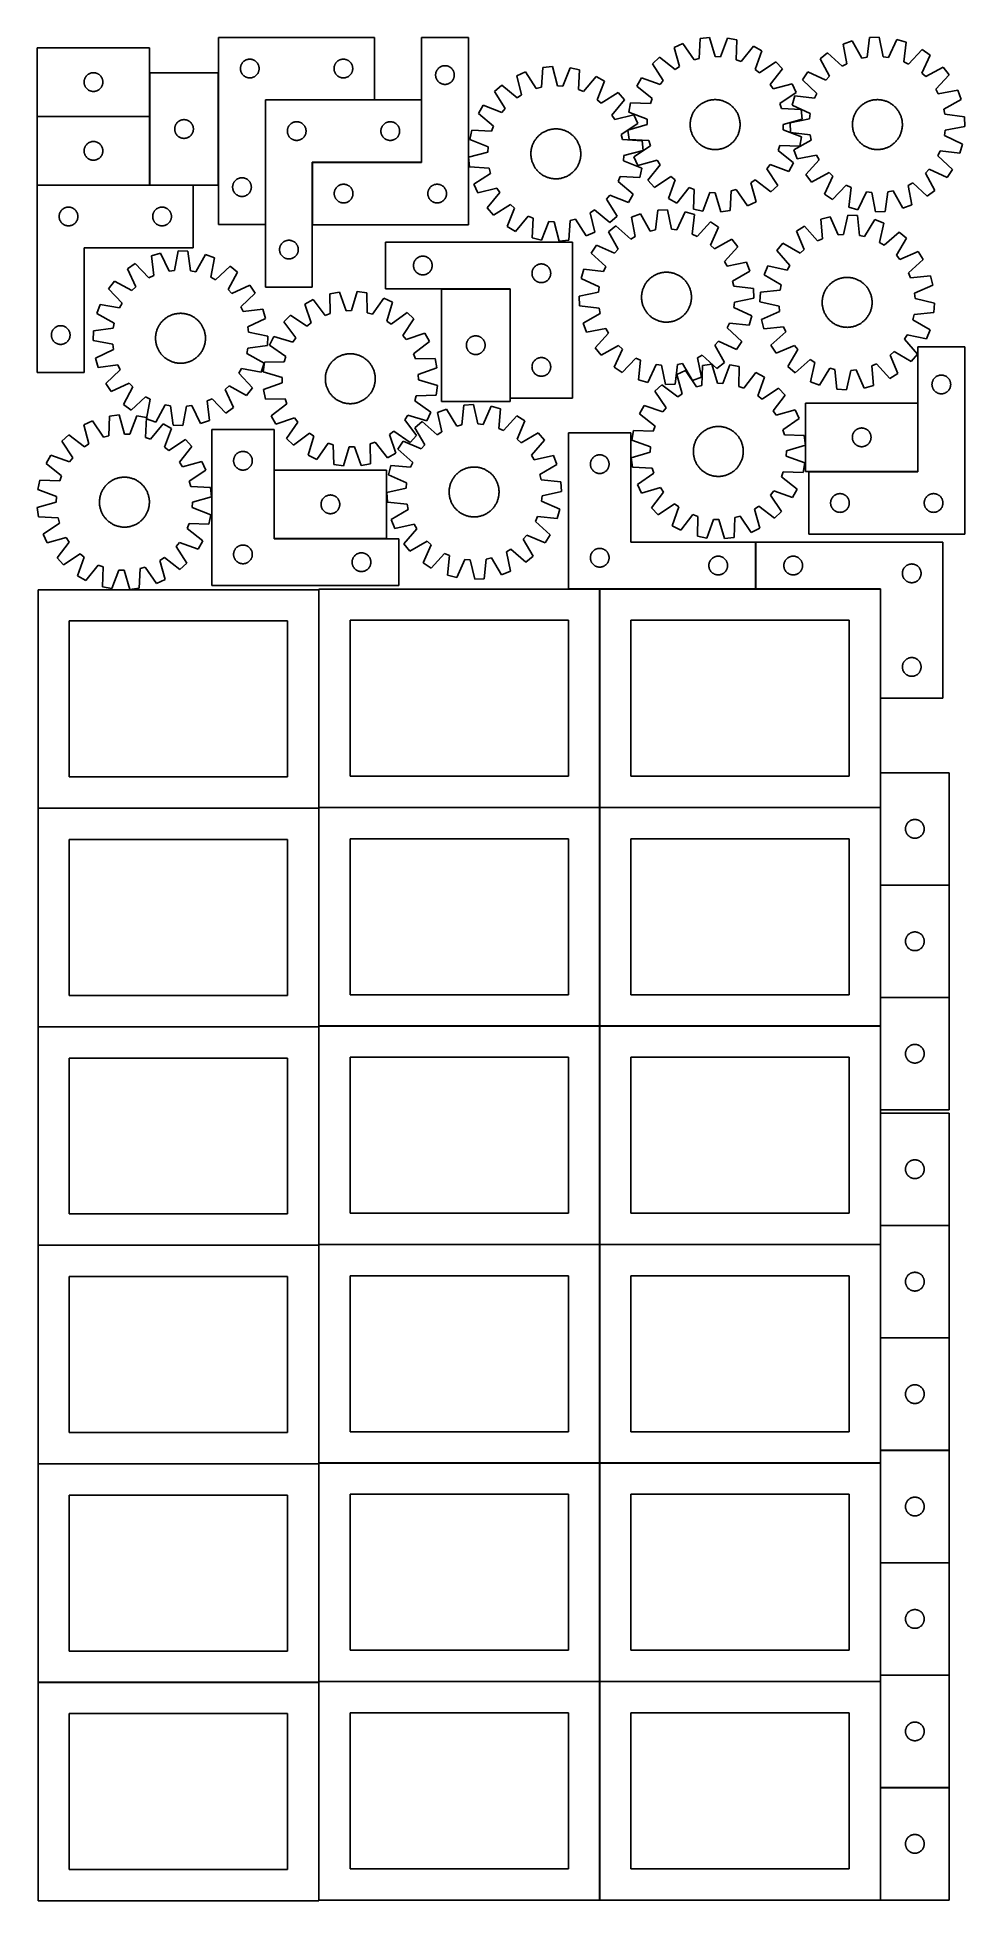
# Model space of a CAD drawing. Header units: millimetres. Extents: x 7 to 1493, y 7 to 2993.
import ezdxf

# ---------------------------------------------------------------- set-up
doc = ezdxf.new("R2010")
doc.units = ezdxf.units.MM
doc.layers.add('COMMON', color=5, linetype='CONTINUOUS', true_color=0x0000ff)
doc.layers.add('CUT', color=7, linetype='CONTINUOUS', true_color=0x000000)

msp = doc.modelspace()

# ---------------------------------------------------------------- linework, layer by layer
at = {"layer": 'COMMON'}
for p, q in [((186.736791, 2936.152406), (186.736791, 2866.352407)), ((372.375778, 2693.069929), (372.375778, 2892.869928)), ((372.475778, 2892.969928), (547.275777, 2892.969928)), ((622.575778, 2892.869928), (622.575778, 2792.869928)), ((6.636791, 2866.252406), (186.636791, 2866.252406)), ((186.736791, 2866.152406), (186.736791, 2756.152406)), ((447.575778, 2792.669927), (447.575778, 2692.669927)), ((622.475778, 2792.769928), (447.675779, 2792.769928)), ((6.636791, 2756.052405), (186.636791, 2756.052405)), ((186.836792, 2756.052405), (256.636791, 2756.052405)), ((764.476018, 2589.815635), (654.476018, 2589.815635)), ((764.576019, 2414.915635), (764.576019, 2589.715634)), ((1418.311975, 2297.010177), (1418.311975, 2407.010177)), ((386.420983, 2299.627997), (386.420983, 2189.627997)), ((1243.411975, 2296.910176), (1418.211974, 2296.910176)), ((386.520984, 2189.527996), (566.520984, 2189.527996)), ((1158.349577, 2184.04955), (1158.349577, 2109.04955)), ((457.949575, 2107.687116), (457.949575, 1758.849549)), ((908.049576, 2108.94955), (858.249577, 2108.94955)), ((908.149576, 2108.849549), (908.149576, 1758.849549)), ((1158.249577, 2108.94955), (908.249577, 2108.94955)), ((1358.249577, 2108.94955), (1158.449578, 2108.94955)), ((1358.349578, 1934.04955), (1358.349578, 2108.849549)), ((1358.349577, 1814.520738), (1358.349577, 1758.849549)), ((7.849575, 1757.587115), (457.849575, 1757.587115)), ((457.949575, 1757.487115), (457.949575, 1408.649548)), ((458.049576, 1758.749548), (908.049576, 1758.749548)), ((908.149576, 1758.649548), (908.149576, 1408.649548)), ((908.249577, 1758.749548), (1358.249577, 1758.749548)), ((1358.349577, 1758.649548), (1358.349577, 1634.520738)), ((1358.349577, 1634.320737), (1358.349577, 1454.320737)), ((1358.449578, 1634.420737), (1468.449578, 1634.420737)), ((1358.349577, 1454.120736), (1358.349577, 1408.649548)), ((1358.449578, 1454.220736), (1468.449578, 1454.220736)), ((457.849575, 1407.387115), (7.849575, 1407.387115)), ((457.949576, 1058.449547), (457.949576, 1407.287114)), ((458.049576, 1408.549547), (908.049576, 1408.549547)), ((908.149576, 1408.449547), (908.149576, 1058.449547)), ((908.249577, 1408.549547), (1358.249577, 1408.549547)), ((1358.349577, 1408.449547), (1358.349577, 1274.120736)), ((1358.349577, 1269.049568), (1358.349577, 1089.049568)), ((1358.349577, 1088.849567), (1358.349577, 1058.449547)), ((1358.449578, 1088.949567), (1468.449578, 1088.949567)), ((7.849575, 1057.187113), (457.849575, 1057.187113)), ((457.949575, 1057.087113), (457.949575, 708.249546)), ((908.049576, 1058.349547), (458.049576, 1058.349547)), ((908.149576, 1058.249546), (908.149576, 708.249546)), ((1358.249577, 1058.349547), (908.249577, 1058.349547)), ((1358.349577, 1058.249546), (1358.349577, 908.849567)), ((1358.349577, 908.649566), (1358.349577, 728.649566)), ((1358.449578, 908.749566), (1468.449578, 908.749566)), ((1358.349577, 728.449565), (1358.349577, 708.249546)), ((1358.449578, 728.549565), (1468.449578, 728.549565)), ((7.849575, 706.987112), (457.849575, 706.987112)), ((457.949575, 706.887112), (457.949575, 358.049545)), ((458.049576, 708.149545), (908.049576, 708.149545)), ((908.149576, 708.049545), (908.149576, 358.049545)), ((908.249577, 708.149545), (1358.249577, 708.149545)), ((1358.349577, 708.049545), (1358.349577, 548.449565)), ((1358.349577, 548.249564), (1358.349577, 368.249564)), ((1358.449578, 548.349564), (1468.449578, 548.349564)), ((1358.349577, 368.049563), (1358.349577, 358.049545)), ((1358.449578, 368.149563), (1468.449578, 368.149563)), ((7.849575, 356.787111), (457.804479, 356.787111)), ((458.049576, 357.949544), (908.049576, 357.949544)), ((908.149576, 357.849544), (908.149576, 7.849544)), ((908.249577, 357.949544), (1358.249577, 357.949544)), ((1358.349577, 357.849544), (1358.349577, 188.049563)), ((1358.349577, 187.849544), (1358.349577, 7.849544)), ((1358.449578, 187.949544), (1468.449578, 187.949544))]:
    msp.add_line(p, q, dxfattribs=at)
at = {"layer": 'CUT'}
for p, q in [((297.275777, 2993.069929), (297.275777, 2693.069929)), ((547.275777, 2993.069929), (297.275777, 2993.069929)), ((547.275777, 2893.069929), (547.275777, 2993.069929)), ((697.675779, 2992.669927), (622.675779, 2992.669927)), ((622.675779, 2992.669927), (622.675779, 2792.669927)), ((697.675779, 2692.669927), (697.675779, 2992.669927)), ((1069.166283, 2991.128716), (1067.759048, 2959.39554)), ((1084.444832, 2992.944338), (1069.166283, 2991.128716)), ((1093.24986, 2962.424734), (1084.444832, 2992.944338)), ((1112.962201, 2991.837321), (1101.817751, 2962.092137)), ((1128.054023, 2988.842749), (1112.962201, 2991.837321)), ((1126.997026, 2957.095977), (1128.054023, 2988.842749)), ((1312.965031, 2987.232419), (1298.503582, 2981.97913)), ((1328.500404, 2959.526338), (1312.965031, 2987.232419)), ((1340.982942, 2992.660352), (1336.918236, 2961.157131)), ((1356.359953, 2993.187693), (1340.982942, 2992.660352)), ((1362.573321, 2962.03695), (1356.359953, 2993.187693)), ((1384.683894, 2989.691953), (1371.083098, 2960.986673)), ((1399.471257, 2985.441727), (1384.683894, 2989.691953)), ((186.636791, 2976.352407), (6.636791, 2976.352407)), ((6.636791, 2976.352407), (6.636791, 2866.352407)), ((186.636791, 2866.352407), (186.636791, 2976.352407)), ((340.56937, 2956.487235), (341.268969, 2956.814683)), ((341.268969, 2956.814683), (341.984496, 2957.105681)), ((341.984496, 2957.105681), (342.714055, 2957.35946)), ((342.714055, 2957.35946), (343.45571, 2957.575345)), ((343.45571, 2957.575345), (344.207496, 2957.752764)), ((344.207496, 2957.752764), (344.967419, 2957.891247)), ((344.967419, 2957.891247), (345.733462, 2957.990427)), ((345.733462, 2957.990427), (346.503596, 2958.05004)), ((346.503596, 2958.05004), (347.275777, 2958.069929)), ((347.275777, 2958.069929), (348.047959, 2958.05004)), ((348.047959, 2958.05004), (348.818092, 2957.990427)), ((348.818092, 2957.990427), (349.584136, 2957.891247)), ((349.584136, 2957.891247), (350.344058, 2957.752764)), ((350.344058, 2957.752764), (351.095844, 2957.575345)), ((351.095844, 2957.575345), (351.8375, 2957.35946)), ((351.8375, 2957.35946), (352.567059, 2957.105681)), ((352.567059, 2957.105681), (353.282586, 2956.814683)), ((353.282586, 2956.814683), (353.982184, 2956.487235)), ((490.56937, 2956.487235), (491.268969, 2956.814683)), ((491.268969, 2956.814683), (491.984496, 2957.105681)), ((491.984496, 2957.105681), (492.714055, 2957.35946)), ((492.714055, 2957.35946), (493.45571, 2957.575345)), ((493.45571, 2957.575345), (494.207496, 2957.752764)), ((494.207496, 2957.752764), (494.967419, 2957.891247)), ((494.967419, 2957.891247), (495.733462, 2957.990427)), ((495.733462, 2957.990427), (496.503596, 2958.05004)), ((496.503596, 2958.05004), (497.275777, 2958.069929)), ((497.275777, 2958.069929), (498.047959, 2958.05004)), ((498.047959, 2958.05004), (498.818092, 2957.990427)), ((498.818092, 2957.990427), (499.584136, 2957.891247)), ((499.584136, 2957.891247), (500.344058, 2957.752764)), ((500.344058, 2957.752764), (501.095844, 2957.575345)), ((501.095844, 2957.575345), (501.8375, 2957.35946)), ((501.8375, 2957.35946), (502.567059, 2957.105681)), ((502.567059, 2957.105681), (503.282586, 2956.814683)), ((503.282586, 2956.814683), (503.982184, 2956.487235)), ((1004.011136, 2961.054617), (992.717726, 2950.605242)), ((1029.073526, 2941.539204), (1004.011136, 2961.054617)), ((1041.702566, 2983.369201), (1027.732861, 2976.92111)), ((1027.732861, 2976.92111), (1036.200591, 2946.306207)), ((1059.507722, 2957.064236), (1041.702566, 2983.369201)), ((1067.759048, 2959.39554), (1059.507722, 2957.064236)), ((1101.817751, 2962.092137), (1093.24986, 2962.424734)), ((1135.042796, 2954.132035), (1126.997026, 2957.095977)), ((1154.833565, 2978.977561), (1135.042796, 2954.132035)), ((1168.261367, 2971.465925), (1154.833565, 2978.977561)), ((1157.445811, 2941.599581), (1168.261367, 2971.465925)), ((1273.534288, 2968.158848), (1261.403988, 2958.693841)), ((1261.403988, 2958.693841), (1276.6327, 2930.818025)), ((1296.870956, 2946.609494), (1273.534288, 2968.158848)), ((1298.503582, 2981.97913), (1304.372847, 2950.761724)), ((1336.918236, 2961.157131), (1328.500404, 2959.526338)), ((1371.083098, 2960.986673), (1362.573321, 2962.03695)), ((1395.754413, 2953.895573), (1399.471257, 2985.441727)), ((1425.328683, 2973.364502), (1403.523138, 2950.267035)), ((1424.795682, 2935.899142), (1438.078909, 2964.752749)), ((1438.078909, 2964.752749), (1425.328683, 2973.364502)), ((82.601039, 2926.643688), (82.892037, 2927.359215)), ((82.892037, 2927.359215), (83.219485, 2928.058814)), ((83.219485, 2928.058814), (83.582512, 2928.740628)), ((83.582512, 2928.740628), (83.980158, 2929.40285)), ((83.980158, 2929.40285), (84.411366, 2930.043723)), ((84.411366, 2930.043723), (84.874994, 2930.661549)), ((84.874994, 2930.661549), (85.369812, 2931.254689)), ((85.369812, 2931.254689), (85.894508, 2931.821569)), ((85.894508, 2931.821569), (86.447691, 2932.360687)), ((86.447691, 2932.360687), (87.027893, 2932.870613)), ((87.027893, 2932.870613), (87.633577, 2933.349995)), ((87.633577, 2933.349995), (88.263135, 2933.797562)), ((88.263135, 2933.797562), (88.914899, 2934.212126)), ((88.914899, 2934.212126), (89.58714, 2934.592589)), ((89.58714, 2934.592589), (90.278075, 2934.937941)), ((90.278075, 2934.937941), (90.985873, 2935.247266)), ((90.985873, 2935.247266), (91.708655, 2935.519745)), ((91.708655, 2935.519745), (92.444506, 2935.754655)), ((92.444506, 2935.754655), (93.191475, 2935.951372)), ((93.191475, 2935.951372), (93.94758, 2936.109376)), ((93.94758, 2936.109376), (94.710816, 2936.228247)), ((94.710816, 2936.228247), (95.479159, 2936.30767)), ((95.479159, 2936.30767), (96.250572, 2936.347434)), ((96.250572, 2936.347434), (97.02301, 2936.347434)), ((97.02301, 2936.347434), (97.794423, 2936.30767)), ((97.794423, 2936.30767), (98.562766, 2936.228247)), ((98.562766, 2936.228247), (99.326002, 2936.109376)), ((99.326002, 2936.109376), (100.082107, 2935.951372)), ((100.082107, 2935.951372), (100.829075, 2935.754655)), ((100.829075, 2935.754655), (101.564927, 2935.519745)), ((101.564927, 2935.519745), (102.287709, 2935.247266)), ((102.287709, 2935.247266), (102.995507, 2934.937941)), ((102.995507, 2934.937941), (103.686442, 2934.592589)), ((103.686442, 2934.592589), (104.358683, 2934.212126)), ((104.358683, 2934.212126), (105.010447, 2933.797562)), ((105.010447, 2933.797562), (105.640005, 2933.349995)), ((105.640005, 2933.349995), (106.245689, 2932.870613)), ((106.245689, 2932.870613), (106.825891, 2932.360687)), ((106.825891, 2932.360687), (107.379074, 2931.821569)), ((107.379074, 2931.821569), (107.90377, 2931.254689)), ((107.90377, 2931.254689), (108.398588, 2930.661549)), ((108.398588, 2930.661549), (108.862216, 2930.043723)), ((108.862216, 2930.043723), (109.293424, 2929.40285)), ((109.293424, 2929.40285), (109.69107, 2928.740628)), ((109.69107, 2928.740628), (110.054097, 2928.058814)), ((110.054097, 2928.058814), (110.381544, 2927.359215)), ((110.381544, 2927.359215), (110.672543, 2926.643688)), ((296.836792, 2936.152406), (186.836792, 2936.152406)), ((186.836792, 2936.152406), (186.836792, 2756.152406)), ((296.836792, 2756.152406), (296.836792, 2936.152406)), ((332.28075, 2943.456148), (332.320514, 2944.227561)), ((332.28075, 2942.68371), (332.28075, 2943.456148)), ((332.320514, 2941.912297), (332.28075, 2942.68371)), ((332.320514, 2944.227561), (332.399937, 2944.995904)), ((332.399937, 2941.143954), (332.320514, 2941.912297)), ((332.399937, 2944.995904), (332.518808, 2945.75914)), ((332.518808, 2940.380718), (332.399937, 2941.143954)), ((332.518808, 2945.75914), (332.676812, 2946.515245)), ((332.676812, 2939.624613), (332.518808, 2940.380718)), ((332.676812, 2946.515245), (332.873529, 2947.262214)), ((332.873529, 2938.877644), (332.676812, 2939.624613)), ((332.873529, 2947.262214), (333.108439, 2947.998065)), ((333.108439, 2938.141793), (332.873529, 2938.877644)), ((333.108439, 2947.998065), (333.380918, 2948.720847)), ((333.380918, 2937.419011), (333.108439, 2938.141793)), ((333.380918, 2948.720847), (333.690243, 2949.428645)), ((333.690243, 2936.711213), (333.380918, 2937.419011)), ((333.690243, 2949.428645), (334.035595, 2950.11958)), ((334.035595, 2936.020278), (333.690243, 2936.711213)), ((334.035595, 2950.11958), (334.416058, 2950.791821)), ((334.416058, 2935.348037), (334.035595, 2936.020278)), ((334.416058, 2950.791821), (334.830622, 2951.443585)), ((334.830622, 2934.696273), (334.416058, 2935.348037)), ((334.830622, 2951.443585), (335.278189, 2952.073143)), ((335.278189, 2934.066715), (334.830622, 2934.696273)), ((335.278189, 2952.073143), (335.757571, 2952.678827)), ((335.757571, 2933.461031), (335.278189, 2934.066715)), ((335.757571, 2952.678827), (336.267497, 2953.259029)), ((336.267497, 2932.880829), (335.757571, 2933.461031)), ((336.267497, 2953.259029), (336.806615, 2953.812212)), ((336.806615, 2932.327646), (336.267497, 2932.880829)), ((336.806615, 2953.812212), (337.373495, 2954.336908)), ((337.373495, 2931.80295), (336.806615, 2932.327646)), ((337.373495, 2954.336908), (337.966635, 2954.831726)), ((337.966635, 2931.308132), (337.373495, 2931.80295)), ((337.966635, 2954.831726), (338.584461, 2955.295354)), ((338.584461, 2930.844504), (337.966635, 2931.308132)), ((338.584461, 2955.295354), (339.225334, 2955.726562)), ((339.225334, 2930.413296), (338.584461, 2930.844504)), ((339.225334, 2955.726562), (339.887556, 2956.124208)), ((339.887556, 2930.01565), (339.225334, 2930.413296)), ((339.887556, 2956.124208), (340.56937, 2956.487235)), ((340.56937, 2929.652623), (339.887556, 2930.01565)), ((341.268969, 2929.325175), (340.56937, 2929.652623)), ((341.984496, 2929.034177), (341.268969, 2929.325175)), ((342.714055, 2928.780398), (341.984496, 2929.034177)), ((343.45571, 2928.564513), (342.714055, 2928.780398)), ((344.207496, 2928.387094), (343.45571, 2928.564513)), ((344.967419, 2928.248611), (344.207496, 2928.387094)), ((345.733462, 2928.149431), (344.967419, 2928.248611)), ((346.503596, 2928.089818), (345.733462, 2928.149431)), ((347.275777, 2928.069929), (346.503596, 2928.089818)), ((348.047959, 2928.089818), (347.275777, 2928.069929)), ((348.818092, 2928.149431), (348.047959, 2928.089818)), ((349.584136, 2928.248611), (348.818092, 2928.149431)), ((350.344058, 2928.387094), (349.584136, 2928.248611)), ((351.095844, 2928.564513), (350.344058, 2928.387094)), ((351.8375, 2928.780398), (351.095844, 2928.564513)), ((352.567059, 2929.034177), (351.8375, 2928.780398)), ((353.282586, 2929.325175), (352.567059, 2929.034177)), ((353.982184, 2929.652623), (353.282586, 2929.325175)), ((353.982184, 2956.487235), (354.663998, 2956.124208)), ((354.663998, 2930.01565), (353.982184, 2929.652623)), ((354.663998, 2956.124208), (355.32622, 2955.726562)), ((355.32622, 2930.413296), (354.663998, 2930.01565)), ((355.32622, 2955.726562), (355.967094, 2955.295354)), ((355.967094, 2930.844504), (355.32622, 2930.413296)), ((355.967094, 2955.295354), (356.584919, 2954.831726)), ((356.584919, 2931.308132), (355.967094, 2930.844504)), ((356.584919, 2954.831726), (357.178059, 2954.336908)), ((357.178059, 2931.80295), (356.584919, 2931.308132)), ((357.178059, 2954.336908), (357.74494, 2953.812212)), ((357.74494, 2932.327646), (357.178059, 2931.80295)), ((357.74494, 2953.812212), (358.284058, 2953.259029)), ((358.284058, 2932.880829), (357.74494, 2932.327646)), ((358.284058, 2953.259029), (358.793984, 2952.678827)), ((358.793984, 2933.461031), (358.284058, 2932.880829)), ((358.793984, 2952.678827), (359.273366, 2952.073143)), ((359.273366, 2934.066715), (358.793984, 2933.461031)), ((359.273366, 2952.073143), (359.720932, 2951.443585)), ((359.720932, 2934.696273), (359.273366, 2934.066715)), ((359.720932, 2951.443585), (360.135497, 2950.791821)), ((360.135497, 2935.348037), (359.720932, 2934.696273)), ((360.135497, 2950.791821), (360.515959, 2950.11958)), ((360.515959, 2936.020278), (360.135497, 2935.348037)), ((360.515959, 2950.11958), (360.861311, 2949.428645)), ((360.861311, 2936.711213), (360.515959, 2936.020278)), ((360.861311, 2949.428645), (361.170637, 2948.720847)), ((361.170637, 2937.419011), (360.861311, 2936.711213)), ((361.170637, 2948.720847), (361.443116, 2947.998065)), ((361.443116, 2938.141793), (361.170637, 2937.419011)), ((361.443116, 2947.998065), (361.678025, 2947.262214)), ((361.678025, 2938.877644), (361.443116, 2938.141793)), ((361.678025, 2947.262214), (361.874743, 2946.515245)), ((361.874743, 2939.624613), (361.678025, 2938.877644)), ((361.874743, 2946.515245), (362.032747, 2945.75914)), ((362.032747, 2940.380718), (361.874743, 2939.624613)), ((362.032747, 2945.75914), (362.151617, 2944.995904)), ((362.151617, 2941.143954), (362.032747, 2940.380718)), ((362.151617, 2944.995904), (362.23104, 2944.227561)), ((362.23104, 2941.912297), (362.151617, 2941.143954)), ((362.23104, 2944.227561), (362.270804, 2943.456148)), ((362.270804, 2942.68371), (362.23104, 2941.912297)), ((362.270804, 2943.456148), (362.270804, 2942.68371)), ((482.28075, 2943.456148), (482.320514, 2944.227561)), ((482.28075, 2942.68371), (482.28075, 2943.456148)), ((482.320514, 2941.912297), (482.28075, 2942.68371)), ((482.320514, 2944.227561), (482.399937, 2944.995904)), ((482.399937, 2941.143954), (482.320514, 2941.912297)), ((482.399937, 2944.995904), (482.518808, 2945.75914)), ((482.518808, 2940.380718), (482.399937, 2941.143954)), ((482.518808, 2945.75914), (482.676812, 2946.515245)), ((482.676812, 2939.624613), (482.518808, 2940.380718)), ((482.676812, 2946.515245), (482.873529, 2947.262214)), ((482.873529, 2938.877644), (482.676812, 2939.624613)), ((482.873529, 2947.262214), (483.108439, 2947.998065)), ((483.108439, 2938.141793), (482.873529, 2938.877644)), ((483.108439, 2947.998065), (483.380918, 2948.720847)), ((483.380918, 2937.419011), (483.108439, 2938.141793)), ((483.380918, 2948.720847), (483.690243, 2949.428645)), ((483.690243, 2936.711213), (483.380918, 2937.419011)), ((483.690243, 2949.428645), (484.035595, 2950.11958)), ((484.035595, 2936.020278), (483.690243, 2936.711213)), ((484.035595, 2950.11958), (484.416058, 2950.791821)), ((484.416058, 2935.348037), (484.035595, 2936.020278)), ((484.416058, 2950.791821), (484.830622, 2951.443585)), ((484.830622, 2934.696273), (484.416058, 2935.348037)), ((484.830622, 2951.443585), (485.278189, 2952.073143)), ((485.278189, 2934.066715), (484.830622, 2934.696273)), ((485.278189, 2952.073143), (485.757571, 2952.678827)), ((485.757571, 2933.461031), (485.278189, 2934.066715)), ((485.757571, 2952.678827), (486.267497, 2953.259029)), ((486.267497, 2932.880829), (485.757571, 2933.461031)), ((486.267497, 2953.259029), (486.806615, 2953.812212)), ((486.806615, 2932.327646), (486.267497, 2932.880829)), ((486.806615, 2953.812212), (487.373495, 2954.336908)), ((487.373495, 2931.80295), (486.806615, 2932.327646)), ((487.373495, 2954.336908), (487.966635, 2954.831726)), ((487.966635, 2931.308132), (487.373495, 2931.80295)), ((487.966635, 2954.831726), (488.584461, 2955.295354)), ((488.584461, 2930.844504), (487.966635, 2931.308132)), ((488.584461, 2955.295354), (489.225334, 2955.726562)), ((489.225334, 2930.413296), (488.584461, 2930.844504)), ((489.225334, 2955.726562), (489.887556, 2956.124208)), ((489.887556, 2930.01565), (489.225334, 2930.413296)), ((489.887556, 2956.124208), (490.56937, 2956.487235)), ((490.56937, 2929.652623), (489.887556, 2930.01565)), ((491.268969, 2929.325175), (490.56937, 2929.652623)), ((491.984496, 2929.034177), (491.268969, 2929.325175)), ((492.714055, 2928.780398), (491.984496, 2929.034177)), ((493.45571, 2928.564513), (492.714055, 2928.780398)), ((494.207496, 2928.387094), (493.45571, 2928.564513)), ((494.967419, 2928.248611), (494.207496, 2928.387094)), ((495.733462, 2928.149431), (494.967419, 2928.248611)), ((496.503596, 2928.089818), (495.733462, 2928.149431)), ((497.275777, 2928.069929), (496.503596, 2928.089818)), ((498.047959, 2928.089818), (497.275777, 2928.069929)), ((498.818092, 2928.149431), (498.047959, 2928.089818)), ((499.584136, 2928.248611), (498.818092, 2928.149431)), ((500.344058, 2928.387094), (499.584136, 2928.248611)), ((501.095844, 2928.564513), (500.344058, 2928.387094)), ((501.8375, 2928.780398), (501.095844, 2928.564513)), ((502.567059, 2929.034177), (501.8375, 2928.780398)), ((503.282586, 2929.325175), (502.567059, 2929.034177)), ((503.982184, 2929.652623), (503.282586, 2929.325175)), ((503.982184, 2956.487235), (504.663998, 2956.124208)), ((504.663998, 2930.01565), (503.982184, 2929.652623)), ((504.663998, 2956.124208), (505.32622, 2955.726562)), ((505.32622, 2930.413296), (504.663998, 2930.01565)), ((505.32622, 2955.726562), (505.967094, 2955.295354)), ((505.967094, 2930.844504), (505.32622, 2930.413296)), ((505.967094, 2955.295354), (506.584919, 2954.831726)), ((506.584919, 2931.308132), (505.967094, 2930.844504)), ((506.584919, 2954.831726), (507.178059, 2954.336908)), ((507.178059, 2931.80295), (506.584919, 2931.308132)), ((507.178059, 2954.336908), (507.74494, 2953.812212)), ((507.74494, 2932.327646), (507.178059, 2931.80295)), ((507.74494, 2953.812212), (508.284058, 2953.259029)), ((508.284058, 2932.880829), (507.74494, 2932.327646)), ((508.284058, 2953.259029), (508.793984, 2952.678827)), ((508.793984, 2933.461031), (508.284058, 2932.880829)), ((508.793984, 2952.678827), (509.273366, 2952.073143)), ((509.273366, 2934.066715), (508.793984, 2933.461031)), ((509.273366, 2952.073143), (509.720932, 2951.443585)), ((509.720932, 2934.696273), (509.273366, 2934.066715)), ((509.720932, 2951.443585), (510.135497, 2950.791821)), ((510.135497, 2935.348037), (509.720932, 2934.696273)), ((510.135497, 2950.791821), (510.515959, 2950.11958)), ((510.515959, 2936.020278), (510.135497, 2935.348037)), ((510.515959, 2950.11958), (510.861311, 2949.428645)), ((510.861311, 2936.711213), (510.515959, 2936.020278)), ((510.861311, 2949.428645), (511.170637, 2948.720847)), ((511.170637, 2937.419011), (510.861311, 2936.711213)), ((511.170637, 2948.720847), (511.443116, 2947.998065)), ((511.443116, 2938.141793), (511.170637, 2937.419011)), ((511.443116, 2947.998065), (511.678025, 2947.262214)), ((511.678025, 2938.877644), (511.443116, 2938.141793)), ((511.678025, 2947.262214), (511.874743, 2946.515245)), ((511.874743, 2939.624613), (511.678025, 2938.877644)), ((511.874743, 2946.515245), (512.032747, 2945.75914)), ((512.032747, 2940.380718), (511.874743, 2939.624613)), ((512.032747, 2945.75914), (512.151617, 2944.995904)), ((512.151617, 2941.143954), (512.032747, 2940.380718)), ((512.151617, 2944.995904), (512.23104, 2944.227561)), ((512.23104, 2941.912297), (512.151617, 2941.143954)), ((512.23104, 2944.227561), (512.270804, 2943.456148)), ((512.270804, 2942.68371), (512.23104, 2941.912297)), ((512.270804, 2943.456148), (512.270804, 2942.68371)), ((645.180752, 2933.056146), (645.220516, 2933.827559)), ((645.180752, 2932.283708), (645.180752, 2933.056146)), ((645.220516, 2931.512295), (645.180752, 2932.283708)), ((645.220516, 2933.827559), (645.299939, 2934.595902)), ((645.299939, 2930.743952), (645.220516, 2931.512295)), ((645.299939, 2934.595902), (645.41881, 2935.359138)), ((645.41881, 2929.980716), (645.299939, 2930.743952)), ((645.41881, 2935.359138), (645.576814, 2936.115243)), ((645.576814, 2929.224611), (645.41881, 2929.980716)), ((645.576814, 2936.115243), (645.773531, 2936.862212)), ((645.773531, 2928.477642), (645.576814, 2929.224611)), ((645.773531, 2936.862212), (646.008441, 2937.598063)), ((646.008441, 2927.741791), (645.773531, 2928.477642)), ((646.008441, 2937.598063), (646.28092, 2938.320845)), ((646.28092, 2927.019009), (646.008441, 2927.741791)), ((646.28092, 2938.320845), (646.590245, 2939.028643)), ((646.590245, 2926.311211), (646.28092, 2927.019009)), ((646.590245, 2939.028643), (646.935597, 2939.719578)), ((646.935597, 2939.719578), (647.31606, 2940.391819)), ((647.31606, 2940.391819), (647.730624, 2941.043583)), ((647.730624, 2941.043583), (648.178191, 2941.673141)), ((648.178191, 2941.673141), (648.657573, 2942.278825)), ((648.657573, 2942.278825), (649.167499, 2942.859027)), ((649.167499, 2942.859027), (649.706617, 2943.41221)), ((649.706617, 2943.41221), (650.273497, 2943.936906)), ((650.273497, 2943.936906), (650.866637, 2944.431724)), ((650.866637, 2944.431724), (651.484463, 2944.895352)), ((651.484463, 2944.895352), (652.125336, 2945.32656)), ((652.125336, 2945.32656), (652.787558, 2945.724206)), ((652.787558, 2945.724206), (653.469372, 2946.087233)), ((653.469372, 2946.087233), (654.168971, 2946.414681)), ((654.168971, 2946.414681), (654.884498, 2946.705679)), ((654.884498, 2946.705679), (655.614057, 2946.959458)), ((655.614057, 2946.959458), (656.355712, 2947.175343)), ((656.355712, 2947.175343), (657.107498, 2947.352762)), ((657.107498, 2947.352762), (657.867421, 2947.491245)), ((657.867421, 2947.491245), (658.633464, 2947.590425)), ((658.633464, 2947.590425), (659.403598, 2947.650038)), ((659.403598, 2947.650038), (660.175779, 2947.669927)), ((660.175779, 2947.669927), (660.947961, 2947.650038)), ((660.947961, 2947.650038), (661.718094, 2947.590425)), ((661.718094, 2947.590425), (662.484138, 2947.491245)), ((662.484138, 2947.491245), (663.24406, 2947.352762)), ((663.24406, 2947.352762), (663.995846, 2947.175343)), ((663.995846, 2947.175343), (664.737502, 2946.959458)), ((664.737502, 2946.959458), (665.467061, 2946.705679)), ((665.467061, 2946.705679), (666.182588, 2946.414681)), ((666.182588, 2946.414681), (666.882186, 2946.087233)), ((666.882186, 2946.087233), (667.564, 2945.724206)), ((667.564, 2945.724206), (668.226222, 2945.32656)), ((668.226222, 2945.32656), (668.867096, 2944.895352)), ((668.867096, 2944.895352), (669.484921, 2944.431724)), ((669.484921, 2944.431724), (670.078061, 2943.936906)), ((670.078061, 2943.936906), (670.644942, 2943.41221)), ((670.644942, 2943.41221), (671.18406, 2942.859027)), ((671.18406, 2942.859027), (671.693986, 2942.278825)), ((671.693986, 2942.278825), (672.173368, 2941.673141)), ((672.173368, 2941.673141), (672.620934, 2941.043583)), ((672.620934, 2941.043583), (673.035499, 2940.391819)), ((673.035499, 2940.391819), (673.415961, 2939.719578)), ((673.415961, 2939.719578), (673.761313, 2939.028643)), ((673.761313, 2939.028643), (674.070639, 2938.320845)), ((674.070639, 2927.019009), (673.761313, 2926.311211)), ((674.070639, 2938.320845), (674.343118, 2937.598063)), ((674.343118, 2927.741791), (674.070639, 2927.019009)), ((674.343118, 2937.598063), (674.578027, 2936.862212)), ((674.578027, 2928.477642), (674.343118, 2927.741791)), ((674.578027, 2936.862212), (674.774745, 2936.115243)), ((674.774745, 2929.224611), (674.578027, 2928.477642)), ((674.774745, 2936.115243), (674.932749, 2935.359138)), ((674.932749, 2929.980716), (674.774745, 2929.224611)), ((674.932749, 2935.359138), (675.051619, 2934.595902)), ((675.051619, 2930.743952), (674.932749, 2929.980716)), ((675.051619, 2934.595902), (675.131042, 2933.827559)), ((675.131042, 2931.512295), (675.051619, 2930.743952)), ((675.131042, 2933.827559), (675.170806, 2933.056146)), ((675.170806, 2932.283708), (675.131042, 2931.512295)), ((675.170806, 2933.056146), (675.170806, 2932.283708)), ((789.469889, 2937.689069), (775.348314, 2931.580743)), ((775.348314, 2931.580743), (783.073099, 2900.769991)), ((806.63361, 2910.961154), (789.469889, 2937.689069)), ((817.113248, 2944.782062), (814.938909, 2913.092206)), ((832.431241, 2946.227619), (817.113248, 2944.782062)), ((840.49553, 2915.503979), (832.431241, 2946.227619)), ((860.913493, 2944.431188), (849.052869, 2914.964252)), ((875.928471, 2941.072474), (860.913493, 2944.431188)), ((874.103939, 2909.360554), (875.928471, 2941.072474)), ((902.461575, 2930.562468), (882.075668, 2906.202879)), ((915.703768, 2922.728257), (902.461575, 2930.562468)), ((975.060041, 2928.184894), (967.548405, 2914.757092)), ((1004.926385, 2917.369338), (975.060041, 2928.184894)), ((992.717726, 2950.605242), (1010.231542, 2924.105411)), ((1036.200591, 2946.306207), (1029.073526, 2941.539204)), ((1164.181884, 2936.294424), (1157.445811, 2941.599581)), ((1190.681715, 2953.80824), (1164.181884, 2936.294424)), ((1181.615677, 2917.452439), (1201.13109, 2942.51483)), ((1201.13109, 2942.51483), (1190.681715, 2953.80824)), ((1241.927481, 2937.834035), (1233.315728, 2925.083809)), ((1270.781088, 2924.550808), (1241.927481, 2937.834035)), ((1276.6327, 2930.818025), (1270.781088, 2924.550808)), ((1304.372847, 2950.761724), (1296.870956, 2946.609494)), ((1403.523138, 2950.267035), (1395.754413, 2953.895573)), ((1431.062899, 2930.04753), (1424.795682, 2935.899142)), ((1458.938714, 2945.276242), (1431.062899, 2930.04753)), ((1446.854368, 2909.809274), (1468.403722, 2933.145942)), ((1468.403722, 2933.145942), (1458.938714, 2945.276242)), ((81.636791, 2921.352407), (81.65668, 2922.124588)), ((81.65668, 2920.580225), (81.636791, 2921.352407)), ((81.65668, 2922.124588), (81.716293, 2922.894722)), ((81.716293, 2919.810092), (81.65668, 2920.580225)), ((81.716293, 2922.894722), (81.815472, 2923.660765)), ((81.815472, 2919.044048), (81.716293, 2919.810092)), ((81.815472, 2923.660765), (81.953956, 2924.420688)), ((81.953956, 2918.284126), (81.815472, 2919.044048)), ((81.953956, 2924.420688), (82.131375, 2925.172474)), ((82.131375, 2917.53234), (81.953956, 2918.284126)), ((82.131375, 2925.172474), (82.34726, 2925.914129)), ((82.34726, 2916.790684), (82.131375, 2917.53234)), ((82.34726, 2925.914129), (82.601039, 2926.643688)), ((82.601039, 2916.061125), (82.34726, 2916.790684)), ((82.892037, 2915.345598), (82.601039, 2916.061125)), ((83.219485, 2914.646), (82.892037, 2915.345598)), ((83.582512, 2913.964186), (83.219485, 2914.646)), ((83.980158, 2913.301964), (83.582512, 2913.964186)), ((84.411366, 2912.66109), (83.980158, 2913.301964)), ((84.874994, 2912.043264), (84.411366, 2912.66109)), ((85.369812, 2911.450125), (84.874994, 2912.043264)), ((85.894508, 2910.883244), (85.369812, 2911.450125)), ((86.447691, 2910.344126), (85.894508, 2910.883244)), ((87.027893, 2909.8342), (86.447691, 2910.344126)), ((87.633577, 2909.354818), (87.027893, 2909.8342)), ((88.263135, 2908.907251), (87.633577, 2909.354818)), ((88.914899, 2908.492687), (88.263135, 2908.907251)), ((89.58714, 2908.112225), (88.914899, 2908.492687)), ((90.278075, 2907.766873), (89.58714, 2908.112225)), ((90.985873, 2907.457547), (90.278075, 2907.766873)), ((91.708655, 2907.185068), (90.985873, 2907.457547)), ((92.444506, 2906.950159), (91.708655, 2907.185068)), ((93.191475, 2906.753441), (92.444506, 2906.950159)), ((93.94758, 2906.595437), (93.191475, 2906.753441)), ((94.710816, 2906.476567), (93.94758, 2906.595437)), ((95.479159, 2906.397144), (94.710816, 2906.476567)), ((96.250572, 2906.35738), (95.479159, 2906.397144)), ((97.02301, 2906.35738), (96.250572, 2906.35738)), ((97.794423, 2906.397144), (97.02301, 2906.35738)), ((98.562766, 2906.476567), (97.794423, 2906.397144)), ((99.326002, 2906.595437), (98.562766, 2906.476567)), ((100.082107, 2906.753441), (99.326002, 2906.595437)), ((100.829075, 2906.950159), (100.082107, 2906.753441)), ((101.564927, 2907.185068), (100.829075, 2906.950159)), ((102.287709, 2907.457547), (101.564927, 2907.185068)), ((102.995507, 2907.766873), (102.287709, 2907.457547)), ((103.686442, 2908.112225), (102.995507, 2907.766873)), ((104.358683, 2908.492687), (103.686442, 2908.112225)), ((105.010447, 2908.907251), (104.358683, 2908.492687)), ((105.640005, 2909.354818), (105.010447, 2908.907251)), ((106.245689, 2909.8342), (105.640005, 2909.354818)), ((106.825891, 2910.344126), (106.245689, 2909.8342)), ((107.379074, 2910.883244), (106.825891, 2910.344126)), ((107.90377, 2911.450125), (107.379074, 2910.883244)), ((108.398588, 2912.043264), (107.90377, 2911.450125)), ((108.862216, 2912.66109), (108.398588, 2912.043264)), ((109.293424, 2913.301964), (108.862216, 2912.66109)), ((109.69107, 2913.964186), (109.293424, 2913.301964)), ((110.054097, 2914.646), (109.69107, 2913.964186)), ((110.381544, 2915.345598), (110.054097, 2914.646)), ((110.672543, 2916.061125), (110.381544, 2915.345598)), ((110.672543, 2926.643688), (110.926322, 2925.914129)), ((110.926322, 2916.790684), (110.672543, 2916.061125)), ((110.926322, 2925.914129), (111.142207, 2925.172474)), ((111.142207, 2917.53234), (110.926322, 2916.790684)), ((111.142207, 2925.172474), (111.319626, 2924.420688)), ((111.319626, 2918.284126), (111.142207, 2917.53234)), ((111.319626, 2924.420688), (111.458109, 2923.660765)), ((111.458109, 2919.044048), (111.319626, 2918.284126)), ((111.458109, 2923.660765), (111.557289, 2922.894722)), ((111.557289, 2919.810092), (111.458109, 2919.044048)), ((111.557289, 2922.894722), (111.616902, 2922.124588)), ((111.616902, 2920.580225), (111.557289, 2919.810092)), ((111.616902, 2922.124588), (111.636791, 2921.352407)), ((111.636791, 2921.352407), (111.616902, 2920.580225)), ((646.935597, 2925.620276), (646.590245, 2926.311211)), ((647.31606, 2924.948035), (646.935597, 2925.620276)), ((647.730624, 2924.296271), (647.31606, 2924.948035)), ((648.178191, 2923.666713), (647.730624, 2924.296271)), ((648.657573, 2923.061029), (648.178191, 2923.666713)), ((649.167499, 2922.480827), (648.657573, 2923.061029)), ((649.706617, 2921.927644), (649.167499, 2922.480827)), ((650.273497, 2921.402948), (649.706617, 2921.927644)), ((650.866637, 2920.90813), (650.273497, 2921.402948)), ((651.484463, 2920.444502), (650.866637, 2920.90813)), ((652.125336, 2920.013294), (651.484463, 2920.444502)), ((652.787558, 2919.615648), (652.125336, 2920.013294)), ((653.469372, 2919.252621), (652.787558, 2919.615648)), ((654.168971, 2918.925173), (653.469372, 2919.252621)), ((654.884498, 2918.634175), (654.168971, 2918.925173)), ((655.614057, 2918.380396), (654.884498, 2918.634175)), ((656.355712, 2918.164511), (655.614057, 2918.380396)), ((657.107498, 2917.987092), (656.355712, 2918.164511)), ((657.867421, 2917.848609), (657.107498, 2917.987092)), ((658.633464, 2917.749429), (657.867421, 2917.848609)), ((659.403598, 2917.689816), (658.633464, 2917.749429)), ((660.175779, 2917.669927), (659.403598, 2917.689816)), ((660.947961, 2917.689816), (660.175779, 2917.669927)), ((661.718094, 2917.749429), (660.947961, 2917.689816)), ((662.484138, 2917.848609), (661.718094, 2917.749429)), ((663.24406, 2917.987092), (662.484138, 2917.848609)), ((663.995846, 2918.164511), (663.24406, 2917.987092)), ((664.737502, 2918.380396), (663.995846, 2918.164511)), ((665.467061, 2918.634175), (664.737502, 2918.380396)), ((666.182588, 2918.925173), (665.467061, 2918.634175)), ((666.882186, 2919.252621), (666.182588, 2918.925173)), ((667.564, 2919.615648), (666.882186, 2919.252621)), ((668.226222, 2920.013294), (667.564, 2919.615648)), ((668.867096, 2920.444502), (668.226222, 2920.013294)), ((669.484921, 2920.90813), (668.867096, 2920.444502)), ((670.078061, 2921.402948), (669.484921, 2920.90813)), ((670.644942, 2921.927644), (670.078061, 2921.402948)), ((671.18406, 2922.480827), (670.644942, 2921.927644)), ((671.693986, 2923.061029), (671.18406, 2922.480827)), ((672.173368, 2923.666713), (671.693986, 2923.061029)), ((672.620934, 2924.296271), (672.173368, 2923.666713)), ((673.035499, 2924.948035), (672.620934, 2924.296271)), ((673.415961, 2925.620276), (673.035499, 2924.948035)), ((673.761313, 2926.311211), (673.415961, 2925.620276)), ((751.249773, 2916.292638), (739.706933, 2906.119468)), ((739.706933, 2906.119468), (756.574686, 2879.203792)), ((775.832821, 2896.176762), (751.249773, 2916.292638)), ((783.073099, 2900.769991), (775.832821, 2896.176762)), ((814.938909, 2913.092206), (806.63361, 2910.961154)), ((849.052869, 2914.964252), (840.49553, 2915.503979)), ((882.075668, 2906.202879), (874.103939, 2909.360554)), ((904.169013, 2893.132241), (915.703768, 2922.728257)), ((937.690479, 2904.533467), (910.774802, 2887.665713)), ((947.863649, 2892.990627), (937.690479, 2904.533467)), ((967.548405, 2914.757092), (992.393931, 2894.966323)), ((1010.231542, 2924.105411), (1004.926385, 2917.369338)), ((1186.38268, 2910.325374), (1181.615677, 2917.452439)), ((1216.997583, 2918.793105), (1186.38268, 2910.325374)), ((1197.140709, 2887.018244), (1223.445674, 2904.8234)), ((1221.238503, 2899.226384), (1216.988277, 2884.43902)), ((1223.445674, 2904.8234), (1216.997583, 2918.793105)), ((1252.784657, 2895.509539), (1221.238503, 2899.226384)), ((1233.315728, 2925.083809), (1256.413195, 2903.278264)), ((1256.413195, 2903.278264), (1252.784657, 2895.509539)), ((1451.006597, 2902.307383), (1446.854368, 2909.809274)), ((1482.224004, 2908.176648), (1451.006597, 2902.307383)), ((1487.477293, 2893.715199), (1482.224004, 2908.176648)), ((372.275777, 2693.069929), (372.275777, 2893.069929)), ((372.275777, 2893.069929), (547.275777, 2893.069929)), ((372.475778, 2892.869928), (372.475778, 2592.869928)), ((622.475778, 2892.869928), (372.475778, 2892.869928)), ((622.475778, 2792.869928), (622.475778, 2892.869928)), ((721.512143, 2884.132758), (713.677932, 2870.890564)), ((713.677932, 2870.890564), (738.03752, 2850.504657)), ((751.108159, 2872.598002), (721.512143, 2884.132758)), ((756.574686, 2879.203792), (751.108159, 2872.598002)), ((910.774802, 2887.665713), (904.169013, 2893.132241)), ((927.747773, 2868.407578), (947.863649, 2892.990627)), ((932.341002, 2861.167301), (927.747773, 2868.407578)), ((963.151754, 2868.892086), (932.341002, 2861.167301)), ((957.683217, 2887.97755), (954.688645, 2872.885728)), ((954.688645, 2872.885728), (984.433829, 2861.741278)), ((989.429988, 2886.920553), (957.683217, 2887.97755)), ((969.26008, 2854.77051), (963.151754, 2868.892086)), ((992.393931, 2894.966323), (989.429988, 2886.920553)), ((1055.65962, 2866.756561), (1056.103239, 2867.932235)), ((1056.103239, 2867.932235), (1056.583567, 2869.093395)), ((1056.583567, 2869.093395), (1057.100131, 2870.238894)), ((1057.100131, 2870.238894), (1057.652421, 2871.367602)), ((1057.652421, 2871.367602), (1058.239893, 2872.478405)), ((1058.239893, 2872.478405), (1058.861966, 2873.570208)), ((1058.861966, 2873.570208), (1059.518026, 2874.641931)), ((1059.518026, 2874.641931), (1060.207426, 2875.692519)), ((1060.207426, 2875.692519), (1060.929485, 2876.720934)), ((1060.929485, 2876.720934), (1061.683492, 2877.726161)), ((1061.683492, 2877.726161), (1062.468701, 2878.707207)), ((1062.468701, 2878.707207), (1063.284339, 2879.663106)), ((1063.284339, 2879.663106), (1064.129599, 2880.592913)), ((1064.129599, 2880.592913), (1065.003648, 2881.495712)), ((1065.003648, 2881.495712), (1065.905624, 2882.37061)), ((1065.905624, 2882.37061), (1066.834636, 2883.216745)), ((1066.834636, 2883.216745), (1067.789767, 2884.033281)), ((1067.789767, 2884.033281), (1068.770075, 2884.819413)), ((1068.770075, 2884.819413), (1069.774592, 2885.574365)), ((1069.774592, 2885.574365), (1070.802327, 2886.297391)), ((1070.802327, 2886.297391), (1071.852266, 2886.987779)), ((1071.852266, 2886.987779), (1072.923372, 2887.644847)), ((1072.923372, 2887.644847), (1074.014589, 2888.267946)), ((1074.014589, 2888.267946), (1075.124839, 2888.856462)), ((1075.124839, 2888.856462), (1076.253027, 2889.409814)), ((1076.253027, 2889.409814), (1077.39804, 2889.927456)), ((1077.39804, 2889.927456), (1078.558747, 2890.408876)), ((1078.558747, 2890.408876), (1079.734003, 2890.8536)), ((1079.734003, 2890.8536), (1080.922649, 2891.261189)), ((1080.922649, 2891.261189), (1082.12351, 2891.631241)), ((1082.12351, 2891.631241), (1083.335403, 2891.96339)), ((1083.335403, 2891.96339), (1084.557131, 2892.257309)), ((1084.557131, 2892.257309), (1085.787488, 2892.512707)), ((1085.787488, 2892.512707), (1087.02526, 2892.729333)), ((1087.02526, 2892.729333), (1088.269226, 2892.906972)), ((1088.269226, 2892.906972), (1089.518158, 2893.04545)), ((1089.518158, 2893.04545), (1090.770823, 2893.14463)), ((1090.770823, 2893.14463), (1092.025985, 2893.204413)), ((1092.025985, 2893.204413), (1093.282406, 2893.224742)), ((1093.282406, 2893.224742), (1094.538846, 2893.205595)), ((1094.538846, 2893.205595), (1095.794064, 2893.146992)), ((1095.794064, 2893.146992), (1097.046822, 2893.048991)), ((1097.046822, 2893.048991), (1098.295884, 2892.911688)), ((1098.295884, 2892.911688), (1099.540016, 2892.735219)), ((1099.540016, 2892.735219), (1100.777991, 2892.519757)), ((1100.777991, 2892.519757), (1102.008588, 2892.265516)), ((1102.008588, 2892.265516), (1103.230592, 2891.972747)), ((1103.230592, 2891.972747), (1104.442796, 2891.641738)), ((1104.442796, 2891.641738), (1105.644006, 2891.272816)), ((1105.644006, 2891.272816), (1106.833034, 2890.866346)), ((1106.833034, 2890.866346), (1108.008708, 2890.422727)), ((1108.008708, 2890.422727), (1109.169868, 2889.942399)), ((1109.169868, 2889.942399), (1110.315367, 2889.425835)), ((1110.315367, 2889.425835), (1111.444075, 2888.873544)), ((1111.444075, 2888.873544), (1112.554878, 2888.286073)), ((1112.554878, 2888.286073), (1113.646681, 2887.664)), ((1113.646681, 2887.664), (1114.718404, 2887.00794)), ((1114.718404, 2887.00794), (1115.768992, 2886.31854)), ((1115.768992, 2886.31854), (1116.797407, 2885.596481)), ((1116.797407, 2885.596481), (1117.802634, 2884.842474)), ((1117.802634, 2884.842474), (1118.783681, 2884.057264)), ((1118.783681, 2884.057264), (1119.739579, 2883.241627)), ((1119.739579, 2883.241627), (1120.669387, 2882.396367)), ((1120.669387, 2882.396367), (1121.572185, 2881.522317)), ((1121.572185, 2881.522317), (1122.447083, 2880.620342)), ((1122.447083, 2880.620342), (1123.293218, 2879.69133)), ((1123.293218, 2879.69133), (1124.109754, 2878.736199)), ((1124.109754, 2878.736199), (1124.895886, 2877.755891)), ((1124.895886, 2877.755891), (1125.650838, 2876.751374)), ((1125.650838, 2876.751374), (1126.373864, 2875.723639)), ((1126.373864, 2875.723639), (1127.064252, 2874.6737)), ((1127.064252, 2874.6737), (1127.72132, 2873.602594)), ((1127.72132, 2873.602594), (1128.344419, 2872.511377)), ((1128.344419, 2872.511377), (1128.932935, 2871.401127)), ((1128.932935, 2871.401127), (1129.486287, 2870.272939)), ((1129.486287, 2870.272939), (1130.003929, 2869.127926)), ((1130.003929, 2869.127926), (1130.485349, 2867.967219)), ((1130.485349, 2867.967219), (1130.930073, 2866.791962)), ((1199.472013, 2878.766918), (1197.140709, 2887.018244)), ((1231.205189, 2877.359683), (1199.472013, 2878.766918)), ((1216.988277, 2884.43902), (1245.693556, 2870.838224)), ((1233.020811, 2862.081134), (1231.205189, 2877.359683)), ((1245.693556, 2870.838224), (1244.64328, 2862.328448)), ((1315.684252, 2866.363023), (1316.115799, 2867.543181)), ((1316.115799, 2867.543181), (1316.584202, 2868.709202)), ((1316.584202, 2868.709202), (1317.089, 2869.859935)), ((1317.089, 2869.859935), (1317.629694, 2870.994244)), ((1317.629694, 2870.994244), (1318.205751, 2872.11101)), ((1318.205751, 2872.11101), (1318.816602, 2873.20913)), ((1318.816602, 2873.20913), (1319.461644, 2874.287521)), ((1319.461644, 2874.287521), (1320.140241, 2875.345118)), ((1320.140241, 2875.345118), (1320.851723, 2876.380879)), ((1320.851723, 2876.380879), (1321.595389, 2877.39378)), ((1321.595389, 2877.39378), (1322.370503, 2878.382822)), ((1322.370503, 2878.382822), (1323.176301, 2879.34703)), ((1323.176301, 2879.34703), (1324.011988, 2880.285451)), ((1324.011988, 2880.285451), (1324.87674, 2881.197159)), ((1324.87674, 2881.197159), (1325.769702, 2882.081255)), ((1325.769702, 2882.081255), (1326.689993, 2882.936866)), ((1326.689993, 2882.936866), (1327.636706, 2883.763148)), ((1327.636706, 2883.763148), (1328.608906, 2884.559285)), ((1328.608906, 2884.559285), (1329.605634, 2885.324491)), ((1329.605634, 2885.324491), (1330.625905, 2886.058012)), ((1330.625905, 2886.058012), (1331.668713, 2886.759124)), ((1331.668713, 2886.759124), (1332.73303, 2887.427134)), ((1332.73303, 2887.427134), (1333.817803, 2888.061384)), ((1333.817803, 2888.061384), (1334.921964, 2888.661247)), ((1334.921964, 2888.661247), (1336.044422, 2889.226132)), ((1336.044422, 2889.226132), (1337.18407, 2889.755481)), ((1337.18407, 2889.755481), (1338.339782, 2890.248771)), ((1338.339782, 2890.248771), (1339.510419, 2890.705516)), ((1339.510419, 2890.705516), (1340.694825, 2891.125265)), ((1340.694825, 2891.125265), (1341.891831, 2891.507604)), ((1341.891831, 2891.507604), (1343.100257, 2891.852155)), ((1343.100257, 2891.852155), (1344.318908, 2892.158579)), ((1344.318908, 2892.158579), (1345.546583, 2892.426573)), ((1345.546583, 2892.426573), (1346.78207, 2892.655872)), ((1346.78207, 2892.655872), (1348.02415, 2892.846251)), ((1348.02415, 2892.846251), (1349.271597, 2892.997521)), ((1349.271597, 2892.997521), (1350.52318, 2893.109533)), ((1350.52318, 2893.109533), (1351.777664, 2893.182177)), ((1351.777664, 2893.182177), (1353.033811, 2893.21538)), ((1353.033811, 2893.21538), (1354.290381, 2893.209111)), ((1354.290381, 2893.209111), (1355.546133, 2893.163375)), ((1355.546133, 2893.163375), (1356.79983, 2893.078217)), ((1356.79983, 2893.078217), (1358.050233, 2892.953722)), ((1358.050233, 2892.953722), (1359.296109, 2892.790012)), ((1359.296109, 2892.790012), (1360.536227, 2892.587249)), ((1360.536227, 2892.587249), (1361.769365, 2892.345633)), ((1361.769365, 2892.345633), (1362.994305, 2892.065402)), ((1362.994305, 2892.065402), (1364.209838, 2891.746834)), ((1364.209838, 2891.746834), (1365.414765, 2891.390242)), ((1365.414765, 2891.390242), (1366.607896, 2890.995978)), ((1366.607896, 2890.995978), (1367.788055, 2890.564431)), ((1367.788055, 2890.564431), (1368.954076, 2890.096028)), ((1368.954076, 2890.096028), (1370.104809, 2889.59123)), ((1370.104809, 2889.59123), (1371.239118, 2889.050536)), ((1371.239118, 2889.050536), (1372.355883, 2888.474479)), ((1372.355883, 2888.474479), (1373.454003, 2887.863628)), ((1373.454003, 2887.863628), (1374.532394, 2887.218586)), ((1374.532394, 2887.218586), (1375.589992, 2886.539989)), ((1375.589992, 2886.539989), (1376.625753, 2885.828506)), ((1376.625753, 2885.828506), (1377.638654, 2885.084841)), ((1377.638654, 2885.084841), (1378.627696, 2884.309727)), ((1378.627696, 2884.309727), (1379.591904, 2883.503929)), ((1379.591904, 2883.503929), (1380.530324, 2882.668241)), ((1380.530324, 2882.668241), (1381.442033, 2881.80349)), ((1381.442033, 2881.80349), (1382.326129, 2880.910528)), ((1382.326129, 2880.910528), (1383.18174, 2879.990236)), ((1383.18174, 2879.990236), (1384.008021, 2879.043523)), ((1384.008021, 2879.043523), (1384.804158, 2878.071324)), ((1384.804158, 2878.071324), (1385.569365, 2877.074596)), ((1385.569365, 2877.074596), (1386.302886, 2876.054325)), ((1386.302886, 2876.054325), (1387.003998, 2875.011516)), ((1387.003998, 2875.011516), (1387.672008, 2873.9472)), ((1387.672008, 2873.9472), (1388.306258, 2872.862427)), ((1388.306258, 2872.862427), (1388.906121, 2871.758266)), ((1388.906121, 2871.758266), (1389.471006, 2870.635808)), ((1389.471006, 2870.635808), (1390.000354, 2869.49616)), ((1390.000354, 2869.49616), (1390.493645, 2868.340447)), ((1390.493645, 2868.340447), (1390.95039, 2867.169811)), ((1390.95039, 2867.169811), (1391.370139, 2865.985405)), ((1459.771212, 2878.179826), (1487.477293, 2893.715199)), ((1461.402005, 2869.761994), (1459.771212, 2878.179826)), ((1492.905226, 2865.697288), (1461.402005, 2869.761994)), ((6.636791, 2866.352407), (186.636791, 2866.352407)), ((186.636791, 2866.152406), (6.636791, 2866.152406)), ((6.636791, 2866.152406), (6.636791, 2756.152406)), ((186.636791, 2756.152406), (186.636791, 2866.152406)), ((226.841765, 2846.538624), (226.881529, 2847.310038)), ((226.841765, 2845.766187), (226.841765, 2846.538624)), ((226.881529, 2844.994774), (226.841765, 2845.766187)), ((226.881529, 2847.310038), (226.960952, 2848.078381)), ((226.960952, 2844.22643), (226.881529, 2844.994774)), ((226.960952, 2848.078381), (227.079823, 2848.841617)), ((227.079823, 2843.463194), (226.960952, 2844.22643)), ((227.079823, 2848.841617), (227.237826, 2849.597722)), ((227.237826, 2842.70709), (227.079823, 2843.463194)), ((227.237826, 2849.597722), (227.434544, 2850.34469)), ((227.434544, 2841.960121), (227.237826, 2842.70709)), ((227.434544, 2850.34469), (227.669453, 2851.080541)), ((227.669453, 2841.22427), (227.434544, 2841.960121)), ((227.669453, 2851.080541), (227.941932, 2851.803324)), ((227.941932, 2840.501487), (227.669453, 2841.22427)), ((227.941932, 2851.803324), (228.251258, 2852.511122)), ((228.251258, 2839.79369), (227.941932, 2840.501487)), ((228.251258, 2852.511122), (228.59661, 2853.202057)), ((228.59661, 2839.102755), (228.251258, 2839.79369)), ((228.59661, 2853.202057), (228.977073, 2853.874298)), ((228.977073, 2838.430514), (228.59661, 2839.102755)), ((228.977073, 2853.874298), (229.391637, 2854.526062)), ((229.391637, 2837.77875), (228.977073, 2838.430514)), ((229.391637, 2854.526062), (229.839203, 2855.15562)), ((229.839203, 2837.149191), (229.391637, 2837.77875)), ((229.839203, 2855.15562), (230.318585, 2855.761303)), ((230.318585, 2855.761303), (230.828511, 2856.341506)), ((230.828511, 2856.341506), (231.36763, 2856.894689)), ((231.36763, 2856.894689), (231.93451, 2857.419385)), ((231.93451, 2857.419385), (232.52765, 2857.914203)), ((232.52765, 2857.914203), (233.145475, 2858.377831)), ((233.145475, 2858.377831), (233.786349, 2858.809039)), ((233.786349, 2858.809039), (234.448571, 2859.206684)), ((234.448571, 2859.206684), (235.130385, 2859.569712)), ((235.130385, 2859.569712), (235.829983, 2859.897159)), ((235.829983, 2859.897159), (236.545511, 2860.188158)), ((236.545511, 2860.188158), (237.275069, 2860.441936)), ((237.275069, 2860.441936), (238.016725, 2860.657822)), ((238.016725, 2860.657822), (238.768511, 2860.835241)), ((238.768511, 2860.835241), (239.528433, 2860.973724)), ((239.528433, 2860.973724), (240.294477, 2861.072904)), ((240.294477, 2861.072904), (241.064611, 2861.132517)), ((241.064611, 2861.132517), (241.836792, 2861.152406)), ((241.836792, 2861.152406), (242.608973, 2861.132517)), ((242.608973, 2861.132517), (243.379107, 2861.072904)), ((243.379107, 2861.072904), (244.145151, 2860.973724)), ((244.145151, 2860.973724), (244.905073, 2860.835241)), ((244.905073, 2860.835241), (245.656859, 2860.657822)), ((245.656859, 2860.657822), (246.398514, 2860.441936)), ((246.398514, 2860.441936), (247.128073, 2860.188158)), ((247.128073, 2860.188158), (247.843601, 2859.897159)), ((247.843601, 2859.897159), (248.543199, 2859.569712)), ((248.543199, 2859.569712), (249.225013, 2859.206684)), ((249.225013, 2859.206684), (249.887235, 2858.809039)), ((249.887235, 2858.809039), (250.528108, 2858.377831)), ((250.528108, 2858.377831), (251.145934, 2857.914203)), ((251.145934, 2857.914203), (251.739074, 2857.419385)), ((251.739074, 2857.419385), (252.305954, 2856.894689)), ((252.305954, 2856.894689), (252.845072, 2856.341506)), ((252.845072, 2856.341506), (253.354999, 2855.761303)), ((253.354999, 2855.761303), (253.834381, 2855.15562)), ((253.834381, 2855.15562), (254.281947, 2854.526062)), ((254.281947, 2837.77875), (253.834381, 2837.149191)), ((254.281947, 2854.526062), (254.696511, 2853.874298)), ((254.696511, 2838.430514), (254.281947, 2837.77875)), ((254.696511, 2853.874298), (255.076974, 2853.202057)), ((255.076974, 2839.102755), (254.696511, 2838.430514)), ((255.076974, 2853.202057), (255.422326, 2852.511122)), ((255.422326, 2839.79369), (255.076974, 2839.102755)), ((255.422326, 2852.511122), (255.731651, 2851.803324)), ((255.731651, 2840.501487), (255.422326, 2839.79369)), ((255.731651, 2851.803324), (256.00413, 2851.080541)), ((256.00413, 2841.22427), (255.731651, 2840.501487)), ((256.00413, 2851.080541), (256.23904, 2850.34469)), ((256.23904, 2841.960121), (256.00413, 2841.22427)), ((256.23904, 2850.34469), (256.435758, 2849.597722)), ((256.435758, 2842.70709), (256.23904, 2841.960121)), ((256.435758, 2849.597722), (256.593761, 2848.841617)), ((256.593761, 2843.463194), (256.435758, 2842.70709)), ((256.593761, 2848.841617), (256.712632, 2848.078381)), ((256.712632, 2844.22643), (256.593761, 2843.463194)), ((256.712632, 2848.078381), (256.792055, 2847.310038)), ((256.792055, 2844.994774), (256.712632, 2844.22643)), ((256.792055, 2847.310038), (256.831819, 2846.538624)), ((256.831819, 2845.766187), (256.792055, 2844.994774)), ((256.831819, 2846.538624), (256.831819, 2845.766187)), ((407.480751, 2843.256147), (407.520515, 2844.02756)), ((407.480751, 2842.483709), (407.480751, 2843.256147)), ((407.520515, 2841.712296), (407.480751, 2842.483709)), ((407.520515, 2844.02756), (407.599938, 2844.795903)), ((407.599938, 2840.943953), (407.520515, 2841.712296)), ((407.599938, 2844.795903), (407.718809, 2845.559139)), ((407.718809, 2840.180717), (407.599938, 2840.943953)), ((407.718809, 2845.559139), (407.876813, 2846.315244)), ((407.876813, 2839.424612), (407.718809, 2840.180717)), ((407.876813, 2846.315244), (408.07353, 2847.062213)), ((408.07353, 2838.677643), (407.876813, 2839.424612)), ((408.07353, 2847.062213), (408.30844, 2847.798064)), ((408.30844, 2837.941792), (408.07353, 2838.677643)), ((408.30844, 2847.798064), (408.580919, 2848.520846)), ((408.580919, 2837.21901), (408.30844, 2837.941792)), ((408.580919, 2848.520846), (408.890244, 2849.228644)), ((408.890244, 2836.511212), (408.580919, 2837.21901)), ((408.890244, 2849.228644), (409.235596, 2849.919579)), ((409.235596, 2849.919579), (409.616059, 2850.59182)), ((409.616059, 2850.59182), (410.030623, 2851.243584)), ((410.030623, 2851.243584), (410.47819, 2851.873142)), ((410.47819, 2851.873142), (410.957572, 2852.478826)), ((410.957572, 2852.478826), (411.467498, 2853.059028)), ((411.467498, 2853.059028), (412.006616, 2853.612211)), ((412.006616, 2853.612211), (412.573496, 2854.136907)), ((412.573496, 2854.136907), (413.166636, 2854.631725)), ((413.166636, 2854.631725), (413.784462, 2855.095353)), ((413.784462, 2855.095353), (414.425335, 2855.526561)), ((414.425335, 2855.526561), (415.087557, 2855.924207)), ((415.087557, 2855.924207), (415.769371, 2856.287234)), ((415.769371, 2856.287234), (416.46897, 2856.614682)), ((416.46897, 2856.614682), (417.184497, 2856.90568)), ((417.184497, 2856.90568), (417.914056, 2857.159459)), ((417.914056, 2857.159459), (418.655711, 2857.375344)), ((418.655711, 2857.375344), (419.407497, 2857.552763)), ((419.407497, 2857.552763), (420.16742, 2857.691246)), ((420.16742, 2857.691246), (420.933463, 2857.790426)), ((420.933463, 2857.790426), (421.703597, 2857.850039)), ((421.703597, 2857.850039), (422.475778, 2857.869928)), ((422.475778, 2857.869928), (423.24796, 2857.850039)), ((423.24796, 2857.850039), (424.018093, 2857.790426)), ((424.018093, 2857.790426), (424.784137, 2857.691246)), ((424.784137, 2857.691246), (425.544059, 2857.552763)), ((425.544059, 2857.552763), (426.295845, 2857.375344)), ((426.295845, 2857.375344), (427.037501, 2857.159459)), ((427.037501, 2857.159459), (427.76706, 2856.90568)), ((427.76706, 2856.90568), (428.482587, 2856.614682)), ((428.482587, 2856.614682), (429.182185, 2856.287234)), ((429.182185, 2856.287234), (429.863999, 2855.924207)), ((429.863999, 2855.924207), (430.526221, 2855.526561)), ((430.526221, 2855.526561), (431.167095, 2855.095353)), ((431.167095, 2855.095353), (431.78492, 2854.631725)), ((431.78492, 2854.631725), (432.37806, 2854.136907)), ((432.37806, 2854.136907), (432.944941, 2853.612211)), ((432.944941, 2853.612211), (433.484059, 2853.059028)), ((433.484059, 2853.059028), (433.993985, 2852.478826)), ((433.993985, 2852.478826), (434.473367, 2851.873142)), ((434.473367, 2851.873142), (434.920933, 2851.243584)), ((434.920933, 2851.243584), (435.335498, 2850.59182)), ((435.335498, 2850.59182), (435.71596, 2849.919579)), ((435.71596, 2849.919579), (436.061312, 2849.228644)), ((436.061312, 2849.228644), (436.370638, 2848.520846)), ((436.370638, 2837.21901), (436.061312, 2836.511212)), ((436.370638, 2848.520846), (436.643117, 2847.798064)), ((436.643117, 2837.941792), (436.370638, 2837.21901)), ((436.643117, 2847.798064), (436.878026, 2847.062213)), ((436.878026, 2838.677643), (436.643117, 2837.941792)), ((436.878026, 2847.062213), (437.074744, 2846.315244)), ((437.074744, 2839.424612), (436.878026, 2838.677643)), ((437.074744, 2846.315244), (437.232748, 2845.559139)), ((437.232748, 2840.180717), (437.074744, 2839.424612)), ((437.232748, 2845.559139), (437.351618, 2844.795903)), ((437.351618, 2840.943953), (437.232748, 2840.180717)), ((437.351618, 2844.795903), (437.431041, 2844.02756)), ((437.431041, 2841.712296), (437.351618, 2840.943953)), ((437.431041, 2844.02756), (437.470805, 2843.256147)), ((437.470805, 2842.483709), (437.431041, 2841.712296)), ((437.470805, 2843.256147), (437.470805, 2842.483709)), ((557.480751, 2843.256147), (557.520515, 2844.02756)), ((557.480751, 2842.483709), (557.480751, 2843.256147)), ((557.520515, 2841.712296), (557.480751, 2842.483709)), ((557.520515, 2844.02756), (557.599938, 2844.795903)), ((557.599938, 2840.943953), (557.520515, 2841.712296)), ((557.599938, 2844.795903), (557.718809, 2845.559139)), ((557.718809, 2840.180717), (557.599938, 2840.943953)), ((557.718809, 2845.559139), (557.876813, 2846.315244)), ((557.876813, 2839.424612), (557.718809, 2840.180717)), ((557.876813, 2846.315244), (558.07353, 2847.062213)), ((558.07353, 2838.677643), (557.876813, 2839.424612)), ((558.07353, 2847.062213), (558.30844, 2847.798064)), ((558.30844, 2837.941792), (558.07353, 2838.677643)), ((558.30844, 2847.798064), (558.580919, 2848.520846)), ((558.580919, 2837.21901), (558.30844, 2837.941792)), ((558.580919, 2848.520846), (558.890244, 2849.228644)), ((558.890244, 2836.511212), (558.580919, 2837.21901)), ((558.890244, 2849.228644), (559.235596, 2849.919579)), ((559.235596, 2849.919579), (559.616059, 2850.59182)), ((559.616059, 2850.59182), (560.030623, 2851.243584)), ((560.030623, 2851.243584), (560.47819, 2851.873142)), ((560.47819, 2851.873142), (560.957572, 2852.478826)), ((560.957572, 2852.478826), (561.467498, 2853.059028)), ((561.467498, 2853.059028), (562.006616, 2853.612211)), ((562.006616, 2853.612211), (562.573496, 2854.136907)), ((562.573496, 2854.136907), (563.166636, 2854.631725)), ((563.166636, 2854.631725), (563.784462, 2855.095353)), ((563.784462, 2855.095353), (564.425335, 2855.526561)), ((564.425335, 2855.526561), (565.087557, 2855.924207)), ((565.087557, 2855.924207), (565.769371, 2856.287234)), ((565.769371, 2856.287234), (566.46897, 2856.614682)), ((566.46897, 2856.614682), (567.184497, 2856.90568)), ((567.184497, 2856.90568), (567.914056, 2857.159459)), ((567.914056, 2857.159459), (568.655711, 2857.375344)), ((568.655711, 2857.375344), (569.407497, 2857.552763)), ((569.407497, 2857.552763), (570.16742, 2857.691246)), ((570.16742, 2857.691246), (570.933463, 2857.790426)), ((570.933463, 2857.790426), (571.703597, 2857.850039)), ((571.703597, 2857.850039), (572.475778, 2857.869928)), ((572.475778, 2857.869928), (573.24796, 2857.850039)), ((573.24796, 2857.850039), (574.018093, 2857.790426)), ((574.018093, 2857.790426), (574.784137, 2857.691246)), ((574.784137, 2857.691246), (575.544059, 2857.552763)), ((575.544059, 2857.552763), (576.295845, 2857.375344)), ((576.295845, 2857.375344), (577.037501, 2857.159459)), ((577.037501, 2857.159459), (577.76706, 2856.90568)), ((577.76706, 2856.90568), (578.482587, 2856.614682)), ((578.482587, 2856.614682), (579.182185, 2856.287234)), ((579.182185, 2856.287234), (579.863999, 2855.924207)), ((579.863999, 2855.924207), (580.526221, 2855.526561)), ((580.526221, 2855.526561), (581.167095, 2855.095353)), ((581.167095, 2855.095353), (581.78492, 2854.631725)), ((581.78492, 2854.631725), (582.37806, 2854.136907)), ((582.37806, 2854.136907), (582.944941, 2853.612211)), ((582.944941, 2853.612211), (583.484059, 2853.059028)), ((583.484059, 2853.059028), (583.993985, 2852.478826)), ((583.993985, 2852.478826), (584.473367, 2851.873142)), ((584.473367, 2851.873142), (584.920933, 2851.243584)), ((584.920933, 2851.243584), (585.335498, 2850.59182)), ((585.335498, 2850.59182), (585.71596, 2849.919579)), ((585.71596, 2849.919579), (586.061312, 2849.228644)), ((586.061312, 2849.228644), (586.370638, 2848.520846)), ((586.370638, 2837.21901), (586.061312, 2836.511212)), ((586.370638, 2848.520846), (586.643117, 2847.798064)), ((586.643117, 2837.941792), (586.370638, 2837.21901)), ((586.643117, 2847.798064), (586.878026, 2847.062213)), ((586.878026, 2838.677643), (586.643117, 2837.941792)), ((586.878026, 2847.062213), (587.074744, 2846.315244)), ((587.074744, 2839.424612), (586.878026, 2838.677643)), ((587.074744, 2846.315244), (587.232748, 2845.559139)), ((587.232748, 2840.180717), (587.074744, 2839.424612)), ((587.232748, 2845.559139), (587.351618, 2844.795903)), ((587.351618, 2840.943953), (587.232748, 2840.180717)), ((587.351618, 2844.795903), (587.431041, 2844.02756)), ((587.431041, 2841.712296), (587.351618, 2840.943953)), ((587.431041, 2844.02756), (587.470805, 2843.256147)), ((587.470805, 2842.483709), (587.431041, 2841.712296)), ((587.470805, 2843.256147), (587.470805, 2842.483709)), ((703.167925, 2844.357461), (699.809211, 2829.342482)), ((734.879845, 2842.532928), (703.167925, 2844.357461)), ((738.03752, 2850.504657), (734.879845, 2842.532928)), ((812.172266, 2836.958054), (813.146867, 2837.75125)), ((813.146867, 2837.75125), (814.145902, 2838.513441)), ((814.145902, 2838.513441), (815.168385, 2839.243877)), ((815.168385, 2839.243877), (816.213307, 2839.941834)), ((816.213307, 2839.941834), (817.279637, 2840.606626)), ((817.279637, 2840.606626), (818.366322, 2841.237595)), ((818.366322, 2841.237595), (819.47229, 2841.83412)), ((819.47229, 2841.83412), (820.596449, 2842.39561)), ((820.596449, 2842.39561), (821.737691, 2842.921513)), ((821.737691, 2842.921513), (822.894889, 2843.41131)), ((822.894889, 2843.41131), (824.066901, 2843.864516)), ((824.066901, 2843.864516), (825.252569, 2844.280684)), ((825.252569, 2844.280684), (826.450725, 2844.659405)), ((826.450725, 2844.659405), (827.660186, 2845.000304)), ((827.660186, 2845.000304), (828.879757, 2845.303044)), ((828.879757, 2845.303044), (830.108237, 2845.567327)), ((830.108237, 2845.567327), (831.344411, 2845.792893)), ((831.344411, 2845.792893), (832.587061, 2845.979518)), ((832.587061, 2845.979518), (833.834959, 2846.127018)), ((833.834959, 2846.127018), (835.086875, 2846.235248)), ((835.086875, 2846.235248), (836.341572, 2846.304101)), ((836.341572, 2846.304101), (837.597814, 2846.333509)), ((837.597814, 2846.333509), (838.854359, 2846.323443)), ((838.854359, 2846.323443), (840.109968, 2846.273913)), ((840.109968, 2846.273913), (841.363401, 2846.184968)), ((841.363401, 2846.184968), (842.613422, 2846.056696)), ((842.613422, 2846.056696), (843.858798, 2845.889222)), ((843.858798, 2845.889222), (845.098298, 2845.682713)), ((845.098298, 2845.682713), (846.3307, 2845.437373)), ((846.3307, 2845.437373), (847.554787, 2845.153442)), ((847.554787, 2845.153442), (848.769352, 2844.831203)), ((848.769352, 2844.831203), (849.973196, 2844.470972)), ((849.973196, 2844.470972), (851.165131, 2844.073105)), ((851.165131, 2844.073105), (852.343981, 2843.637994)), ((852.343981, 2843.637994), (853.508581, 2843.16607)), ((853.508581, 2843.16607), (854.657784, 2842.657798)), ((854.657784, 2842.657798), (855.790454, 2842.113679)), ((855.790454, 2842.113679), (856.905474, 2841.534251)), ((856.905474, 2841.534251), (858.001743, 2840.920085)), ((858.001743, 2840.920085), (859.078181, 2840.271787)), ((859.078181, 2840.271787), (860.133723, 2839.589998)), ((860.133723, 2839.589998), (861.167329, 2838.875389)), ((861.167329, 2838.875389), (862.177979, 2838.128667)), ((862.177979, 2838.128667), (863.164675, 2837.350568)), ((863.164675, 2837.350568), (864.126443, 2836.54186)), ((942.532165, 2837.606789), (969.26008, 2854.77051)), ((944.663217, 2829.30149), (942.532165, 2837.606789)), ((984.101231, 2853.173387), (953.581627, 2844.368359)), ((953.581627, 2844.368359), (955.39725, 2829.08981)), ((984.433829, 2861.741278), (984.101231, 2853.173387)), ((1053.301224, 2853.205933), (1053.32037, 2854.462373)), ((1053.321552, 2851.949512), (1053.301224, 2853.205933)), ((1053.32037, 2854.462373), (1053.378973, 2855.717591)), ((1053.381336, 2850.69435), (1053.321552, 2851.949512)), ((1053.378973, 2855.717591), (1053.476975, 2856.970349)), ((1053.480516, 2849.441685), (1053.381336, 2850.69435)), ((1053.476975, 2856.970349), (1053.614278, 2858.219411)), ((1053.618994, 2848.192753), (1053.480516, 2849.441685)), ((1053.614278, 2858.219411), (1053.790747, 2859.463543)), ((1053.796633, 2846.948787), (1053.618994, 2848.192753)), ((1053.790747, 2859.463543), (1054.006208, 2860.701518)), ((1054.013259, 2845.711015), (1053.796633, 2846.948787)), ((1054.006208, 2860.701518), (1054.260449, 2861.932115)), ((1054.268657, 2844.480658), (1054.013259, 2845.711015)), ((1054.260449, 2861.932115), (1054.553219, 2863.154119)), ((1054.562576, 2843.25893), (1054.268657, 2844.480658)), ((1054.553219, 2863.154119), (1054.884228, 2864.366323)), ((1054.894725, 2842.047037), (1054.562576, 2843.25893)), ((1054.884228, 2864.366323), (1055.253149, 2865.567533)), ((1055.264776, 2840.846176), (1054.894725, 2842.047037)), ((1055.253149, 2865.567533), (1055.65962, 2866.756561)), ((1055.672365, 2839.65753), (1055.264776, 2840.846176)), ((1056.11709, 2838.482274), (1055.672365, 2839.65753)), ((1056.59851, 2837.321567), (1056.11709, 2838.482274)), ((1057.116151, 2836.176554), (1056.59851, 2837.321567)), ((1130.018872, 2837.356098), (1129.502308, 2836.210599)), ((1130.4992, 2838.517258), (1130.018872, 2837.356098)), ((1130.942819, 2839.692932), (1130.4992, 2838.517258)), ((1130.930073, 2866.791962), (1131.337662, 2865.603317)), ((1131.349289, 2840.88196), (1130.942819, 2839.692932)), ((1131.337662, 2865.603317), (1131.707714, 2864.402455)), ((1131.718211, 2842.083169), (1131.349289, 2840.88196)), ((1131.707714, 2864.402455), (1132.039863, 2863.190563)), ((1132.04922, 2843.295374), (1131.718211, 2842.083169)), ((1132.039863, 2863.190563), (1132.333782, 2861.968835)), ((1132.341989, 2844.517378), (1132.04922, 2843.295374)), ((1132.333782, 2861.968835), (1132.58918, 2860.738478)), ((1132.59623, 2845.747974), (1132.341989, 2844.517378)), ((1132.58918, 2860.738478), (1132.805806, 2859.500706)), ((1132.811692, 2846.98595), (1132.59623, 2845.747974)), ((1132.805806, 2859.500706), (1132.983445, 2858.25674)), ((1132.988161, 2848.230082), (1132.811692, 2846.98595)), ((1132.983445, 2858.25674), (1133.121923, 2857.007808)), ((1133.125464, 2849.479144), (1132.988161, 2848.230082)), ((1133.121923, 2857.007808), (1133.221103, 2855.755143)), ((1133.223465, 2850.731902), (1133.125464, 2849.479144)), ((1133.221103, 2855.755143), (1133.280886, 2854.49998)), ((1133.282068, 2851.98712), (1133.223465, 2850.731902)), ((1133.280886, 2854.49998), (1133.301215, 2853.243559)), ((1133.301215, 2853.243559), (1133.282068, 2851.98712)), ((1202.16861, 2844.708215), (1202.501207, 2853.276106)), ((1231.913794, 2833.563765), (1202.16861, 2844.708215)), ((1202.501207, 2853.276106), (1233.020811, 2862.081134)), ((1244.64328, 2862.328448), (1213.492537, 2856.115079)), ((1213.492537, 2856.115079), (1214.019878, 2840.738069)), ((1214.019878, 2840.738069), (1245.523098, 2836.673362)), ((1313.46485, 2852.788937), (1313.471119, 2854.045507)), ((1313.498053, 2851.532791), (1313.46485, 2852.788937)), ((1313.471119, 2854.045507), (1313.516855, 2855.30126)), ((1313.570697, 2850.278307), (1313.498053, 2851.532791)), ((1313.516855, 2855.30126), (1313.602013, 2856.554956)), ((1313.682709, 2849.026724), (1313.570697, 2850.278307)), ((1313.602013, 2856.554956), (1313.726508, 2857.805359)), ((1313.833979, 2847.779277), (1313.682709, 2849.026724)), ((1313.726508, 2857.805359), (1313.890218, 2859.051235)), ((1314.024357, 2846.537197), (1313.833979, 2847.779277)), ((1313.890218, 2859.051235), (1314.092981, 2860.291353)), ((1314.253657, 2845.301709), (1314.024357, 2846.537197)), ((1314.092981, 2860.291353), (1314.334597, 2861.524491)), ((1314.521651, 2844.074034), (1314.253657, 2845.301709)), ((1314.334597, 2861.524491), (1314.614827, 2862.749431)), ((1314.828074, 2842.855383), (1314.521651, 2844.074034)), ((1314.614827, 2862.749431), (1314.933396, 2863.964964)), ((1315.172626, 2841.646958), (1314.828074, 2842.855383)), ((1314.933396, 2863.964964), (1315.289988, 2865.169891)), ((1315.554965, 2840.449952), (1315.172626, 2841.646958)), ((1315.289988, 2865.169891), (1315.684252, 2866.363023)), ((1315.974714, 2839.265546), (1315.554965, 2840.449952)), ((1316.431459, 2838.094909), (1315.974714, 2839.265546)), ((1316.924749, 2836.939196), (1316.431459, 2838.094909)), ((1390.340901, 2837.726154), (1389.836104, 2836.575421)), ((1390.809305, 2838.892175), (1390.340901, 2837.726154)), ((1391.240851, 2840.072334), (1390.809305, 2838.892175)), ((1391.635115, 2841.265465), (1391.240851, 2840.072334)), ((1391.370139, 2865.985405), (1391.752478, 2864.788398)), ((1391.991708, 2842.470392), (1391.635115, 2841.265465)), ((1391.752478, 2864.788398), (1392.097029, 2863.579973)), ((1392.310276, 2843.685925), (1391.991708, 2842.470392)), ((1392.097029, 2863.579973), (1392.403453, 2862.361322)), ((1392.590507, 2844.910865), (1392.310276, 2843.685925)), ((1392.403453, 2862.361322), (1392.671447, 2861.133647)), ((1392.832123, 2846.144003), (1392.590507, 2844.910865)), ((1392.671447, 2861.133647), (1392.900746, 2859.89816)), ((1393.034886, 2847.384121), (1392.832123, 2846.144003)), ((1392.900746, 2859.89816), (1393.091125, 2858.656079)), ((1393.198596, 2848.629997), (1393.034886, 2847.384121)), ((1393.091125, 2858.656079), (1393.242395, 2857.408632)), ((1393.323091, 2849.8804), (1393.198596, 2848.629997)), ((1393.242395, 2857.408632), (1393.354407, 2856.157049)), ((1393.408248, 2851.134096), (1393.323091, 2849.8804)), ((1393.354407, 2856.157049), (1393.42705, 2854.902566)), ((1393.453985, 2852.389849), (1393.408248, 2851.134096)), ((1393.42705, 2854.902566), (1393.460254, 2853.646419)), ((1393.460254, 2853.646419), (1393.453985, 2852.389849)), ((1461.231547, 2835.597132), (1462.281823, 2844.106909)), ((1462.281823, 2844.106909), (1493.432567, 2850.320277)), ((1493.432567, 2850.320277), (1492.905226, 2865.697288)), ((81.636791, 2811.152406), (81.65668, 2811.924587)), ((81.65668, 2810.380224), (81.636791, 2811.152406)), ((81.65668, 2811.924587), (81.716293, 2812.694721)), ((81.716293, 2809.610091), (81.65668, 2810.380224)), ((81.716293, 2812.694721), (81.815472, 2813.460764)), ((81.815472, 2808.844047), (81.716293, 2809.610091)), ((81.815472, 2813.460764), (81.953956, 2814.220687)), ((81.953956, 2808.084125), (81.815472, 2808.844047)), ((81.953956, 2814.220687), (82.131375, 2814.972473)), ((82.131375, 2807.332339), (81.953956, 2808.084125)), ((82.131375, 2814.972473), (82.34726, 2815.714128)), ((82.34726, 2806.590683), (82.131375, 2807.332339)), ((82.34726, 2815.714128), (82.601039, 2816.443687)), ((82.601039, 2816.443687), (82.892037, 2817.159214)), ((82.892037, 2817.159214), (83.219485, 2817.858813)), ((83.219485, 2817.858813), (83.582512, 2818.540627)), ((83.582512, 2818.540627), (83.980158, 2819.202849)), ((83.980158, 2819.202849), (84.411366, 2819.843722)), ((84.411366, 2819.843722), (84.874994, 2820.461548)), ((84.874994, 2820.461548), (85.369812, 2821.054688)), ((85.369812, 2821.054688), (85.894508, 2821.621568)), ((85.894508, 2821.621568), (86.447691, 2822.160686)), ((86.447691, 2822.160686), (87.027893, 2822.670612)), ((87.027893, 2822.670612), (87.633577, 2823.149994)), ((87.633577, 2823.149994), (88.263135, 2823.597561)), ((88.263135, 2823.597561), (88.914899, 2824.012125)), ((88.914899, 2824.012125), (89.58714, 2824.392588)), ((89.58714, 2824.392588), (90.278075, 2824.73794)), ((90.278075, 2824.73794), (90.985873, 2825.047265)), ((90.985873, 2825.047265), (91.708655, 2825.319744)), ((91.708655, 2825.319744), (92.444506, 2825.554654)), ((92.444506, 2825.554654), (93.191475, 2825.751371)), ((93.191475, 2825.751371), (93.94758, 2825.909375)), ((93.94758, 2825.909375), (94.710816, 2826.028246)), ((94.710816, 2826.028246), (95.479159, 2826.107669)), ((95.479159, 2826.107669), (96.250572, 2826.147433)), ((96.250572, 2826.147433), (97.02301, 2826.147433)), ((97.02301, 2826.147433), (97.794423, 2826.107669)), ((97.794423, 2826.107669), (98.562766, 2826.028246)), ((98.562766, 2826.028246), (99.326002, 2825.909375)), ((99.326002, 2825.909375), (100.082107, 2825.751371)), ((100.082107, 2825.751371), (100.829075, 2825.554654)), ((100.829075, 2825.554654), (101.564927, 2825.319744)), ((101.564927, 2825.319744), (102.287709, 2825.047265)), ((102.287709, 2825.047265), (102.995507, 2824.73794)), ((102.995507, 2824.73794), (103.686442, 2824.392588)), ((103.686442, 2824.392588), (104.358683, 2824.012125)), ((104.358683, 2824.012125), (105.010447, 2823.597561)), ((105.010447, 2823.597561), (105.640005, 2823.149994)), ((105.640005, 2823.149994), (106.245689, 2822.670612)), ((106.245689, 2822.670612), (106.825891, 2822.160686)), ((106.825891, 2822.160686), (107.379074, 2821.621568)), ((107.379074, 2821.621568), (107.90377, 2821.054688)), ((107.90377, 2821.054688), (108.398588, 2820.461548)), ((108.398588, 2820.461548), (108.862216, 2819.843722)), ((108.862216, 2819.843722), (109.293424, 2819.202849)), ((109.293424, 2819.202849), (109.69107, 2818.540627)), ((109.69107, 2818.540627), (110.054097, 2817.858813)), ((110.054097, 2817.858813), (110.381544, 2817.159214)), ((110.381544, 2817.159214), (110.672543, 2816.443687)), ((110.672543, 2816.443687), (110.926322, 2815.714128)), ((110.926322, 2815.714128), (111.142207, 2814.972473)), ((111.142207, 2807.332339), (110.926322, 2806.590683)), ((111.142207, 2814.972473), (111.319626, 2814.220687)), ((111.319626, 2808.084125), (111.142207, 2807.332339)), ((111.319626, 2814.220687), (111.458109, 2813.460764)), ((111.458109, 2808.844047), (111.319626, 2808.084125)), ((111.458109, 2813.460764), (111.557289, 2812.694721)), ((111.557289, 2809.610091), (111.458109, 2808.844047)), ((111.557289, 2812.694721), (111.616902, 2811.924587)), ((111.616902, 2810.380224), (111.557289, 2809.610091)), ((111.616902, 2811.924587), (111.636791, 2811.152406)), ((111.636791, 2811.152406), (111.616902, 2810.380224)), ((230.318585, 2836.543508), (229.839203, 2837.149191)), ((230.828511, 2835.963306), (230.318585, 2836.543508)), ((231.36763, 2835.410123), (230.828511, 2835.963306)), ((231.93451, 2834.885427), (231.36763, 2835.410123)), ((232.52765, 2834.390609), (231.93451, 2834.885427)), ((233.145475, 2833.926981), (232.52765, 2834.390609)), ((233.786349, 2833.495772), (233.145475, 2833.926981)), ((234.448571, 2833.098127), (233.786349, 2833.495772)), ((235.130385, 2832.735099), (234.448571, 2833.098127)), ((235.829983, 2832.407652), (235.130385, 2832.735099)), ((236.545511, 2832.116653), (235.829983, 2832.407652)), ((237.275069, 2831.862875), (236.545511, 2832.116653)), ((238.016725, 2831.64699), (237.275069, 2831.862875)), ((238.768511, 2831.46957), (238.016725, 2831.64699)), ((239.528433, 2831.331087), (238.768511, 2831.46957)), ((240.294477, 2831.231908), (239.528433, 2831.331087)), ((241.064611, 2831.172294), (240.294477, 2831.231908)), ((241.836792, 2831.152406), (241.064611, 2831.172294)), ((242.608973, 2831.172294), (241.836792, 2831.152406)), ((243.379107, 2831.231908), (242.608973, 2831.172294)), ((244.145151, 2831.331087), (243.379107, 2831.231908)), ((244.905073, 2831.46957), (244.145151, 2831.331087)), ((245.656859, 2831.64699), (244.905073, 2831.46957)), ((246.398514, 2831.862875), (245.656859, 2831.64699)), ((247.128073, 2832.116653), (246.398514, 2831.862875)), ((247.843601, 2832.407652), (247.128073, 2832.116653)), ((248.543199, 2832.735099), (247.843601, 2832.407652)), ((249.225013, 2833.098127), (248.543199, 2832.735099)), ((249.887235, 2833.495772), (249.225013, 2833.098127)), ((250.528108, 2833.926981), (249.887235, 2833.495772)), ((251.145934, 2834.390609), (250.528108, 2833.926981)), ((251.739074, 2834.885427), (251.145934, 2834.390609)), ((252.305954, 2835.410123), (251.739074, 2834.885427)), ((252.845072, 2835.963306), (252.305954, 2835.410123)), ((253.354999, 2836.543508), (252.845072, 2835.963306)), ((253.834381, 2837.149191), (253.354999, 2836.543508)), ((409.235596, 2835.820277), (408.890244, 2836.511212)), ((409.616059, 2835.148036), (409.235596, 2835.820277)), ((410.030623, 2834.496272), (409.616059, 2835.148036)), ((410.47819, 2833.866714), (410.030623, 2834.496272)), ((410.957572, 2833.26103), (410.47819, 2833.866714)), ((411.467498, 2832.680828), (410.957572, 2833.26103)), ((412.006616, 2832.127645), (411.467498, 2832.680828)), ((412.573496, 2831.602949), (412.006616, 2832.127645)), ((413.166636, 2831.108131), (412.573496, 2831.602949)), ((413.784462, 2830.644503), (413.166636, 2831.108131)), ((414.425335, 2830.213295), (413.784462, 2830.644503)), ((415.087557, 2829.815649), (414.425335, 2830.213295)), ((415.769371, 2829.452622), (415.087557, 2829.815649)), ((416.46897, 2829.125174), (415.769371, 2829.452622)), ((417.184497, 2828.834176), (416.46897, 2829.125174)), ((417.914056, 2828.580397), (417.184497, 2828.834176)), ((418.655711, 2828.364512), (417.914056, 2828.580397)), ((419.407497, 2828.187093), (418.655711, 2828.364512)), ((420.16742, 2828.04861), (419.407497, 2828.187093)), ((420.933463, 2827.94943), (420.16742, 2828.04861)), ((421.703597, 2827.889817), (420.933463, 2827.94943)), ((422.475778, 2827.869928), (421.703597, 2827.889817)), ((423.24796, 2827.889817), (422.475778, 2827.869928)), ((424.018093, 2827.94943), (423.24796, 2827.889817)), ((424.784137, 2828.04861), (424.018093, 2827.94943)), ((425.544059, 2828.187093), (424.784137, 2828.04861)), ((426.295845, 2828.364512), (425.544059, 2828.187093)), ((427.037501, 2828.580397), (426.295845, 2828.364512)), ((427.76706, 2828.834176), (427.037501, 2828.580397)), ((428.482587, 2829.125174), (427.76706, 2828.834176)), ((429.182185, 2829.452622), (428.482587, 2829.125174)), ((429.863999, 2829.815649), (429.182185, 2829.452622)), ((430.526221, 2830.213295), (429.863999, 2829.815649)), ((431.167095, 2830.644503), (430.526221, 2830.213295)), ((431.78492, 2831.108131), (431.167095, 2830.644503)), ((432.37806, 2831.602949), (431.78492, 2831.108131)), ((432.944941, 2832.127645), (432.37806, 2831.602949)), ((433.484059, 2832.680828), (432.944941, 2832.127645)), ((433.993985, 2833.26103), (433.484059, 2832.680828)), ((434.473367, 2833.866714), (433.993985, 2833.26103)), ((434.920933, 2834.496272), (434.473367, 2833.866714)), ((435.335498, 2835.148036), (434.920933, 2834.496272)), ((435.71596, 2835.820277), (435.335498, 2835.148036)), ((436.061312, 2836.511212), (435.71596, 2835.820277)), ((559.235596, 2835.820277), (558.890244, 2836.511212)), ((559.616059, 2835.148036), (559.235596, 2835.820277)), ((560.030623, 2834.496272), (559.616059, 2835.148036)), ((560.47819, 2833.866714), (560.030623, 2834.496272)), ((560.957572, 2833.26103), (560.47819, 2833.866714)), ((561.467498, 2832.680828), (560.957572, 2833.26103)), ((562.006616, 2832.127645), (561.467498, 2832.680828)), ((562.573496, 2831.602949), (562.006616, 2832.127645)), ((563.166636, 2831.108131), (562.573496, 2831.602949)), ((563.784462, 2830.644503), (563.166636, 2831.108131)), ((564.425335, 2830.213295), (563.784462, 2830.644503)), ((565.087557, 2829.815649), (564.425335, 2830.213295)), ((565.769371, 2829.452622), (565.087557, 2829.815649)), ((566.46897, 2829.125174), (565.769371, 2829.452622)), ((567.184497, 2828.834176), (566.46897, 2829.125174)), ((567.914056, 2828.580397), (567.184497, 2828.834176)), ((568.655711, 2828.364512), (567.914056, 2828.580397)), ((569.407497, 2828.187093), (568.655711, 2828.364512)), ((570.16742, 2828.04861), (569.407497, 2828.187093)), ((570.933463, 2827.94943), (570.16742, 2828.04861)), ((571.703597, 2827.889817), (570.933463, 2827.94943)), ((572.475778, 2827.869928), (571.703597, 2827.889817)), ((573.24796, 2827.889817), (572.475778, 2827.869928)), ((574.018093, 2827.94943), (573.24796, 2827.889817)), ((574.784137, 2828.04861), (574.018093, 2827.94943)), ((575.544059, 2828.187093), (574.784137, 2828.04861)), ((576.295845, 2828.364512), (575.544059, 2828.187093)), ((577.037501, 2828.580397), (576.295845, 2828.364512)), ((577.76706, 2828.834176), (577.037501, 2828.580397)), ((578.482587, 2829.125174), (577.76706, 2828.834176)), ((579.182185, 2829.452622), (578.482587, 2829.125174)), ((579.863999, 2829.815649), (579.182185, 2829.452622)), ((580.526221, 2830.213295), (579.863999, 2829.815649)), ((581.167095, 2830.644503), (580.526221, 2830.213295)), ((581.78492, 2831.108131), (581.167095, 2830.644503)), ((582.37806, 2831.602949), (581.78492, 2831.108131)), ((582.944941, 2832.127645), (582.37806, 2831.602949)), ((583.484059, 2832.680828), (582.944941, 2832.127645)), ((583.993985, 2833.26103), (583.484059, 2832.680828)), ((584.473367, 2833.866714), (583.993985, 2833.26103)), ((584.920933, 2834.496272), (584.473367, 2833.866714)), ((585.335498, 2835.148036), (584.920933, 2834.496272)), ((585.71596, 2835.820277), (585.335498, 2835.148036)), ((586.061312, 2836.511212), (585.71596, 2835.820277)), ((728.73642, 2808.924519), (698.012781, 2800.86023)), ((699.809211, 2829.342482), (729.276148, 2817.481859)), ((729.276148, 2817.481859), (728.73642, 2808.924519)), ((797.916956, 2807.283348), (797.966486, 2808.538957)), ((797.966486, 2808.538957), (798.055431, 2809.79239)), ((798.055431, 2809.79239), (798.183704, 2811.042412)), ((798.183704, 2811.042412), (798.351177, 2812.287787)), ((798.351177, 2812.287787), (798.557686, 2813.527287)), ((798.557686, 2813.527287), (798.803027, 2814.759689)), ((798.803027, 2814.759689), (799.086957, 2815.983777)), ((799.086957, 2815.983777), (799.409197, 2817.198342)), ((799.409197, 2817.198342), (799.769428, 2818.402186)), ((799.769428, 2818.402186), (800.167295, 2819.594121)), ((800.167295, 2819.594121), (800.602405, 2820.77297)), ((800.602405, 2820.77297), (801.074329, 2821.937571)), ((801.074329, 2821.937571), (801.582601, 2823.086773)), ((801.582601, 2823.086773), (802.12672, 2824.219443)), ((802.12672, 2824.219443), (802.706148, 2825.334463)), ((802.706148, 2825.334463), (803.320314, 2826.430733)), ((803.320314, 2826.430733), (803.968612, 2827.50717)), ((803.968612, 2827.50717), (804.650401, 2828.562712)), ((804.650401, 2828.562712), (805.36501, 2829.596319)), ((805.36501, 2829.596319), (806.111732, 2830.606968)), ((806.111732, 2830.606968), (806.889831, 2831.593664)), ((806.889831, 2831.593664), (807.698539, 2832.555433)), ((807.698539, 2832.555433), (808.537058, 2833.491324)), ((808.537058, 2833.491324), (809.40456, 2834.400416)), ((809.40456, 2834.400416), (810.300189, 2835.281809)), ((810.300189, 2835.281809), (811.223061, 2836.134636)), ((811.223061, 2836.134636), (812.172266, 2836.958054)), ((864.126443, 2836.54186), (865.062335, 2835.703342)), ((865.062335, 2835.703342), (865.971426, 2834.83584)), ((865.971426, 2834.83584), (866.85282, 2833.940211)), ((866.85282, 2833.940211), (867.705647, 2833.017338)), ((867.705647, 2833.017338), (868.529064, 2832.068133)), ((868.529064, 2832.068133), (869.32226, 2831.093532)), ((869.32226, 2831.093532), (870.084452, 2830.094497)), ((870.084452, 2830.094497), (870.814887, 2829.072014)), ((870.814887, 2829.072014), (871.512845, 2828.027092)), ((871.512845, 2828.027092), (872.177637, 2826.960763)), ((872.177637, 2826.960763), (872.808606, 2825.874078)), ((872.808606, 2825.874078), (873.40513, 2824.76811)), ((873.40513, 2824.76811), (873.966621, 2823.64395)), ((873.966621, 2823.64395), (874.492524, 2822.502708)), ((874.492524, 2822.502708), (874.98232, 2821.34551)), ((874.98232, 2821.34551), (875.435526, 2820.173499)), ((875.435526, 2820.173499), (875.851695, 2818.98783)), ((875.851695, 2818.98783), (876.230416, 2817.789674)), ((876.230416, 2817.789674), (876.571314, 2816.580214)), ((876.571314, 2816.580214), (876.874055, 2815.360642)), ((876.874055, 2815.360642), (877.138338, 2814.132163)), ((877.138338, 2814.132163), (877.363903, 2812.895988)), ((877.363903, 2812.895988), (877.550528, 2811.653339)), ((877.550528, 2811.653339), (877.698029, 2810.40544)), ((877.698029, 2810.40544), (877.806259, 2809.153525)), ((877.806259, 2809.153525), (877.875112, 2807.898827)), ((877.875112, 2807.898827), (877.90452, 2806.642586)), ((976.353073, 2827.127152), (944.663217, 2829.30149)), ((947.07499, 2803.74487), (977.798629, 2811.809158)), ((955.39725, 2829.08981), (987.130425, 2827.682575)), ((989.46173, 2819.431249), (963.156765, 2801.626093)), ((977.798629, 2811.809158), (976.353073, 2827.127152)), ((987.130425, 2827.682575), (989.46173, 2819.431249)), ((1057.669503, 2835.048366), (1057.116151, 2836.176554)), ((1058.258019, 2833.938116), (1057.669503, 2835.048366)), ((1058.881119, 2832.846899), (1058.258019, 2833.938116)), ((1059.538187, 2831.775793), (1058.881119, 2832.846899)), ((1060.228575, 2830.725854), (1059.538187, 2831.775793)), ((1060.951601, 2829.698119), (1060.228575, 2830.725854)), ((1061.706553, 2828.693602), (1060.951601, 2829.698119)), ((1062.492685, 2827.713294), (1061.706553, 2828.693602)), ((1063.309221, 2826.758163), (1062.492685, 2827.713294)), ((1064.155356, 2825.829151), (1063.309221, 2826.758163)), ((1065.030254, 2824.927175), (1064.155356, 2825.829151)), ((1065.933052, 2824.053126), (1065.030254, 2824.927175)), ((1066.86286, 2823.207866), (1065.933052, 2824.053126)), ((1067.818758, 2822.392228), (1066.86286, 2823.207866)), ((1068.799805, 2821.607019), (1067.818758, 2822.392228)), ((1069.805032, 2820.853012), (1068.799805, 2821.607019)), ((1070.833447, 2820.130953), (1069.805032, 2820.853012)), ((1071.884034, 2819.441553), (1070.833447, 2820.130953)), ((1072.955758, 2818.785493), (1071.884034, 2819.441553)), ((1074.04756, 2818.16342), (1072.955758, 2818.785493)), ((1075.158364, 2817.575948), (1074.04756, 2818.16342)), ((1076.287072, 2817.023658), (1075.158364, 2817.575948)), ((1077.432571, 2816.507094), (1076.287072, 2817.023658)), ((1078.593731, 2816.026766), (1077.432571, 2816.507094)), ((1079.769405, 2815.583147), (1078.593731, 2816.026766)), ((1080.958433, 2815.176676), (1079.769405, 2815.583147)), ((1082.159642, 2814.807755), (1080.958433, 2815.176676)), ((1083.371847, 2814.476746), (1082.159642, 2814.807755)), ((1084.593851, 2814.183976), (1083.371847, 2814.476746)), ((1085.824447, 2813.929735), (1084.593851, 2814.183976)), ((1087.062423, 2813.714274), (1085.824447, 2813.929735)), ((1088.306555, 2813.537805), (1087.062423, 2813.714274)), ((1089.555617, 2813.400502), (1088.306555, 2813.537805)), ((1090.808375, 2813.3025), (1089.555617, 2813.400502)), ((1092.063593, 2813.243897), (1090.808375, 2813.3025)), ((1093.320032, 2813.224751), (1092.063593, 2813.243897)), ((1094.576453, 2813.245079), (1093.320032, 2813.224751)), ((1095.831616, 2813.304863), (1094.576453, 2813.245079)), ((1097.084281, 2813.404043), (1095.831616, 2813.304863)), ((1098.333213, 2813.542521), (1097.084281, 2813.404043)), ((1099.577179, 2813.72016), (1098.333213, 2813.542521)), ((1100.814951, 2813.936786), (1099.577179, 2813.72016)), ((1102.045308, 2814.192184), (1100.814951, 2813.936786)), ((1103.267036, 2814.486103), (1102.045308, 2814.192184)), ((1104.478928, 2814.818252), (1103.267036, 2814.486103)), ((1105.67979, 2815.188303), (1104.478928, 2814.818252)), ((1106.868435, 2815.595892), (1105.67979, 2815.188303)), ((1108.043692, 2816.040617), (1106.868435, 2815.595892)), ((1109.204399, 2816.522037), (1108.043692, 2816.040617)), ((1110.349412, 2817.039678), (1109.204399, 2816.522037)), ((1111.4776, 2817.59303), (1110.349412, 2817.039678)), ((1112.58785, 2818.181546), (1111.4776, 2817.59303)), ((1113.679067, 2818.804646), (1112.58785, 2818.181546)), ((1114.750173, 2819.461714), (1113.679067, 2818.804646)), ((1115.800112, 2820.152102), (1114.750173, 2819.461714)), ((1116.827847, 2820.875128), (1115.800112, 2820.152102)), ((1117.832364, 2821.63008), (1116.827847, 2820.875128)), ((1118.812672, 2822.416212), (1117.832364, 2821.63008)), ((1119.767803, 2823.232748), (1118.812672, 2822.416212)), ((1120.696815, 2824.078883), (1119.767803, 2823.232748)), ((1121.59879, 2824.953781), (1120.696815, 2824.078883)), ((1122.47284, 2825.856579), (1121.59879, 2824.953781)), ((1123.3181, 2826.786386), (1122.47284, 2825.856579)), ((1124.133738, 2827.742285), (1123.3181, 2826.786386)), ((1124.918947, 2828.723332), (1124.133738, 2827.742285)), ((1125.672954, 2829.728559), (1124.918947, 2828.723332)), ((1126.395013, 2830.756974), (1125.672954, 2829.728559)), ((1127.084413, 2831.807561), (1126.395013, 2830.756974)), ((1127.740473, 2832.879285), (1127.084413, 2831.807561)), ((1128.362546, 2833.971087), (1127.740473, 2832.879285)), ((1128.950017, 2835.081891), (1128.362546, 2833.971087)), ((1129.502308, 2836.210599), (1128.950017, 2835.081891)), ((1194.208508, 2811.48317), (1197.17245, 2819.52894)), ((1219.054034, 2791.6924), (1194.208508, 2811.48317)), ((1197.17245, 2819.52894), (1228.919222, 2818.471943)), ((1247.153892, 2828.255531), (1219.447811, 2812.720157)), ((1219.447811, 2812.720157), (1224.701099, 2798.258708)), ((1228.919222, 2818.471943), (1231.913794, 2833.563765)), ((1245.523098, 2836.673362), (1247.153892, 2828.255531)), ((1317.454098, 2835.799548), (1316.924749, 2836.939196)), ((1318.018982, 2834.67709), (1317.454098, 2835.799548)), ((1318.618846, 2833.57293), (1318.018982, 2834.67709)), ((1319.253095, 2832.488156), (1318.618846, 2833.57293)), ((1319.921106, 2831.42384), (1319.253095, 2832.488156)), ((1320.622217, 2830.381031), (1319.921106, 2831.42384)), ((1321.355738, 2829.36076), (1320.622217, 2830.381031)), ((1322.120945, 2828.364033), (1321.355738, 2829.36076)), ((1322.917082, 2827.391833), (1322.120945, 2828.364033)), ((1323.743364, 2826.44512), (1322.917082, 2827.391833)), ((1324.598975, 2825.524828), (1323.743364, 2826.44512)), ((1325.483071, 2824.631866), (1324.598975, 2825.524828)), ((1326.394779, 2823.767115), (1325.483071, 2824.631866)), ((1327.3332, 2822.931427), (1326.394779, 2823.767115)), ((1328.297407, 2822.125629), (1327.3332, 2822.931427)), ((1329.28645, 2821.350515), (1328.297407, 2822.125629)), ((1330.299351, 2820.60685), (1329.28645, 2821.350515)), ((1331.335111, 2819.895367), (1330.299351, 2820.60685)), ((1332.392709, 2819.21677), (1331.335111, 2819.895367)), ((1333.4711, 2818.571728), (1332.392709, 2819.21677)), ((1334.56922, 2817.960877), (1333.4711, 2818.571728)), ((1335.685986, 2817.38482), (1334.56922, 2817.960877)), ((1336.820295, 2816.844126), (1335.685986, 2817.38482)), ((1337.971028, 2816.339328), (1336.820295, 2816.844126)), ((1339.137049, 2815.870925), (1337.971028, 2816.339328)), ((1340.317207, 2815.439378), (1339.137049, 2815.870925)), ((1341.510339, 2815.045115), (1340.317207, 2815.439378)), ((1342.715266, 2814.688522), (1341.510339, 2815.045115)), ((1343.930799, 2814.369954), (1342.715266, 2814.688522)), ((1345.155739, 2814.089723), (1343.930799, 2814.369954)), ((1346.388876, 2813.848107), (1345.155739, 2814.089723)), ((1347.628995, 2813.645344), (1346.388876, 2813.848107)), ((1348.87487, 2813.481634), (1347.628995, 2813.645344)), ((1350.125274, 2813.357139), (1348.87487, 2813.481634)), ((1351.37897, 2813.271981), (1350.125274, 2813.357139)), ((1352.634723, 2813.226245), (1351.37897, 2813.271981)), ((1353.891293, 2813.219976), (1352.634723, 2813.226245)), ((1355.147439, 2813.253179), (1353.891293, 2813.219976)), ((1356.401923, 2813.325823), (1355.147439, 2813.253179)), ((1357.653506, 2813.437835), (1356.401923, 2813.325823)), ((1358.900953, 2813.589105), (1357.653506, 2813.437835)), ((1360.143033, 2813.779484), (1358.900953, 2813.589105)), ((1361.37852, 2814.008783), (1360.143033, 2813.779484)), ((1362.606196, 2814.276777), (1361.37852, 2814.008783)), ((1363.824847, 2814.583201), (1362.606196, 2814.276777)), ((1365.033272, 2814.927752), (1363.824847, 2814.583201)), ((1366.230278, 2815.310091), (1365.033272, 2814.927752)), ((1367.414684, 2815.72984), (1366.230278, 2815.310091)), ((1368.585321, 2816.186585), (1367.414684, 2815.72984)), ((1369.741034, 2816.679875), (1368.585321, 2816.186585)), ((1370.880681, 2817.209224), (1369.741034, 2816.679875)), ((1372.003139, 2817.774109), (1370.880681, 2817.209224)), ((1373.1073, 2818.373972), (1372.003139, 2817.774109)), ((1374.192074, 2819.008222), (1373.1073, 2818.373972)), ((1375.25639, 2819.676232), (1374.192074, 2819.008222)), ((1376.299199, 2820.377344), (1375.25639, 2819.676232)), ((1377.31947, 2821.110865), (1376.299199, 2820.377344)), ((1378.316197, 2821.876071), (1377.31947, 2821.110865)), ((1379.288397, 2822.672209), (1378.316197, 2821.876071)), ((1380.23511, 2823.49849), (1379.288397, 2822.672209)), ((1381.155402, 2824.354101), (1380.23511, 2823.49849)), ((1382.048364, 2825.238197), (1381.155402, 2824.354101)), ((1382.913115, 2826.149905), (1382.048364, 2825.238197)), ((1383.748802, 2827.088326), (1382.913115, 2826.149905)), ((1384.554601, 2828.052534), (1383.748802, 2827.088326)), ((1385.329715, 2829.041576), (1384.554601, 2828.052534)), ((1386.07338, 2830.054477), (1385.329715, 2829.041576)), ((1386.784862, 2831.090238), (1386.07338, 2830.054477)), ((1387.46346, 2832.147835), (1386.784862, 2831.090238)), ((1388.108502, 2833.226226), (1387.46346, 2832.147835)), ((1388.719353, 2834.324347), (1388.108502, 2833.226226)), ((1389.29541, 2835.441112), (1388.719353, 2834.324347)), ((1389.836104, 2836.575421), (1389.29541, 2835.441112)), ((1450.511909, 2803.157092), (1454.140447, 2810.925817)), ((1454.140447, 2810.925817), (1485.6866, 2807.208972)), ((1489.936827, 2821.996336), (1461.231547, 2835.597132)), ((1485.6866, 2807.208972), (1489.936827, 2821.996336)), ((82.601039, 2805.861124), (82.34726, 2806.590683)), ((82.892037, 2805.145597), (82.601039, 2805.861124)), ((83.219485, 2804.445999), (82.892037, 2805.145597)), ((83.582512, 2803.764185), (83.219485, 2804.445999)), ((83.980158, 2803.101963), (83.582512, 2803.764185)), ((84.411366, 2802.461089), (83.980158, 2803.101963)), ((84.874994, 2801.843263), (84.411366, 2802.461089)), ((85.369812, 2801.250124), (84.874994, 2801.843263)), ((85.894508, 2800.683243), (85.369812, 2801.250124)), ((86.447691, 2800.144125), (85.894508, 2800.683243)), ((87.027893, 2799.634199), (86.447691, 2800.144125)), ((87.633577, 2799.154817), (87.027893, 2799.634199)), ((88.263135, 2798.70725), (87.633577, 2799.154817)), ((88.914899, 2798.292686), (88.263135, 2798.70725)), ((89.58714, 2797.912224), (88.914899, 2798.292686)), ((90.278075, 2797.566872), (89.58714, 2797.912224)), ((90.985873, 2797.257546), (90.278075, 2797.566872)), ((91.708655, 2796.985067), (90.985873, 2797.257546)), ((92.444506, 2796.750158), (91.708655, 2796.985067)), ((93.191475, 2796.55344), (92.444506, 2796.750158)), ((93.94758, 2796.395436), (93.191475, 2796.55344)), ((94.710816, 2796.276566), (93.94758, 2796.395436)), ((95.479159, 2796.197143), (94.710816, 2796.276566)), ((96.250572, 2796.157379), (95.479159, 2796.197143)), ((97.02301, 2796.157379), (96.250572, 2796.157379)), ((97.794423, 2796.197143), (97.02301, 2796.157379)), ((98.562766, 2796.276566), (97.794423, 2796.197143)), ((99.326002, 2796.395436), (98.562766, 2796.276566)), ((100.082107, 2796.55344), (99.326002, 2796.395436)), ((100.829075, 2796.750158), (100.082107, 2796.55344)), ((101.564927, 2796.985067), (100.829075, 2796.750158)), ((102.287709, 2797.257546), (101.564927, 2796.985067)), ((102.995507, 2797.566872), (102.287709, 2797.257546)), ((103.686442, 2797.912224), (102.995507, 2797.566872)), ((104.358683, 2798.292686), (103.686442, 2797.912224)), ((105.010447, 2798.70725), (104.358683, 2798.292686)), ((105.640005, 2799.154817), (105.010447, 2798.70725)), ((106.245689, 2799.634199), (105.640005, 2799.154817)), ((106.825891, 2800.144125), (106.245689, 2799.634199)), ((107.379074, 2800.683243), (106.825891, 2800.144125)), ((107.90377, 2801.250124), (107.379074, 2800.683243)), ((108.398588, 2801.843263), (107.90377, 2801.250124)), ((108.862216, 2802.461089), (108.398588, 2801.843263)), ((109.293424, 2803.101963), (108.862216, 2802.461089)), ((109.69107, 2803.764185), (109.293424, 2803.101963)), ((110.054097, 2804.445999), (109.69107, 2803.764185)), ((110.381544, 2805.145597), (110.054097, 2804.445999)), ((110.672543, 2805.861124), (110.381544, 2805.145597)), ((110.926322, 2806.590683), (110.672543, 2805.861124)), ((447.475778, 2592.869928), (447.475778, 2792.869928)), ((447.475778, 2792.869928), (622.475778, 2792.869928)), ((622.675779, 2792.669927), (447.675779, 2792.669927)), ((447.675779, 2792.669927), (447.675779, 2692.669927)), ((698.012781, 2800.86023), (699.458337, 2785.542237)), ((699.458337, 2785.542237), (731.148193, 2783.367898)), ((731.148193, 2783.367898), (733.279245, 2775.062599)), ((797.90689, 2806.026803), (797.916956, 2807.283348)), ((797.936298, 2804.770562), (797.90689, 2806.026803)), ((798.005151, 2803.515864), (797.936298, 2804.770562)), ((798.113381, 2802.263948), (798.005151, 2803.515864)), ((798.260882, 2801.01605), (798.113381, 2802.263948)), ((798.447507, 2799.7734), (798.260882, 2801.01605)), ((798.673072, 2798.537226), (798.447507, 2799.7734)), ((798.937355, 2797.308747), (798.673072, 2798.537226)), ((799.240096, 2796.089175), (798.937355, 2797.308747)), ((799.580994, 2794.879715), (799.240096, 2796.089175)), ((799.959715, 2793.681559), (799.580994, 2794.879715)), ((800.375884, 2792.49589), (799.959715, 2793.681559)), ((800.82909, 2791.323878), (800.375884, 2792.49589)), ((801.318886, 2790.166681), (800.82909, 2791.323878)), ((801.844789, 2789.025439), (801.318886, 2790.166681)), ((802.40628, 2787.901279), (801.844789, 2789.025439)), ((803.002804, 2786.795311), (802.40628, 2787.901279)), ((803.633773, 2785.708626), (803.002804, 2786.795311)), ((804.298565, 2784.642296), (803.633773, 2785.708626)), ((804.996523, 2783.597374), (804.298565, 2784.642296)), ((805.726958, 2782.574891), (804.996523, 2783.597374)), ((806.48915, 2781.575857), (805.726958, 2782.574891)), ((807.282346, 2780.601256), (806.48915, 2781.575857)), ((808.105763, 2779.652051), (807.282346, 2780.601256)), ((808.95859, 2778.729178), (808.105763, 2779.652051)), ((809.839984, 2777.833549), (808.95859, 2778.729178)), ((810.749075, 2776.966047), (809.839984, 2777.833549)), ((866.40685, 2778.268973), (865.511221, 2777.387579)), ((867.274352, 2779.178064), (866.40685, 2778.268973)), ((868.112871, 2780.113956), (867.274352, 2779.178064)), ((868.921579, 2781.075724), (868.112871, 2780.113956)), ((869.699678, 2782.06242), (868.921579, 2781.075724)), ((870.4464, 2783.07307), (869.699678, 2782.06242)), ((871.161009, 2784.106676), (870.4464, 2783.07307)), ((871.842798, 2785.162219), (871.161009, 2784.106676)), ((872.491096, 2786.238656), (871.842798, 2785.162219)), ((873.105262, 2787.334925), (872.491096, 2786.238656)), ((873.68469, 2788.449946), (873.105262, 2787.334925)), ((874.228809, 2789.582616), (873.68469, 2788.449946)), ((874.737081, 2790.731818), (874.228809, 2789.582616)), ((875.209005, 2791.896419), (874.737081, 2790.731818)), ((875.644115, 2793.075268), (875.209005, 2791.896419)), ((876.041982, 2794.267203), (875.644115, 2793.075268)), ((876.402213, 2795.471047), (876.041982, 2794.267203)), ((876.724453, 2796.685612), (876.402213, 2795.471047)), ((877.008383, 2797.9097), (876.724453, 2796.685612)), ((877.253724, 2799.142102), (877.008383, 2797.9097)), ((877.460233, 2800.381602), (877.253724, 2799.142102)), ((877.627706, 2801.626977), (877.460233, 2800.381602)), ((877.755979, 2802.876998), (877.627706, 2801.626977)), ((877.844924, 2804.130432), (877.755979, 2802.876998)), ((877.894454, 2805.386041), (877.844924, 2804.130432)), ((877.90452, 2806.642586), (877.894454, 2805.386041)), ((946.535262, 2795.18753), (947.07499, 2803.74487)), ((976.002199, 2783.326907), (946.535262, 2795.18753)), ((963.156765, 2801.626093), (969.604856, 2787.656388)), ((969.604856, 2787.656388), (1000.219759, 2796.124118)), ((972.643485, 2768.311928), (976.002199, 2783.326907)), ((1004.986762, 2788.997053), (985.471349, 2763.934663)), ((1000.219759, 2796.124118), (1004.986762, 2788.997053)), ((1176.370897, 2782.344081), (1181.676054, 2789.080155)), ((1193.884713, 2755.844251), (1176.370897, 2782.344081)), ((1181.676054, 2789.080155), (1211.542398, 2778.264598)), ((1211.542398, 2778.264598), (1219.054034, 2791.6924)), ((1224.701099, 2798.258708), (1255.918506, 2804.127973)), ((1260.070736, 2796.626082), (1238.521381, 2773.289414)), ((1255.918506, 2804.127973), (1260.070736, 2796.626082)), ((1430.292404, 2775.617331), (1436.144016, 2781.884548)), ((1436.144016, 2781.884548), (1464.997623, 2768.601321)), ((1473.609375, 2781.351547), (1450.511909, 2803.157092)), ((1464.997623, 2768.601321), (1473.609375, 2781.351547)), ((6.636791, 2756.152406), (186.636791, 2756.152406)), ((6.636791, 2755.952405), (6.636791, 2455.952405)), ((256.636791, 2755.952405), (6.636791, 2755.952405)), ((186.836792, 2756.152406), (296.836792, 2756.152406)), ((256.636791, 2655.952405), (256.636791, 2755.952405)), ((319.78075, 2753.456148), (319.820514, 2754.227561)), ((319.78075, 2752.68371), (319.78075, 2753.456148)), ((319.820514, 2751.912297), (319.78075, 2752.68371)), ((319.820514, 2754.227561), (319.899937, 2754.995904)), ((319.899937, 2751.143954), (319.820514, 2751.912297)), ((319.899937, 2754.995904), (320.018808, 2755.75914)), ((320.018808, 2750.380718), (319.899937, 2751.143954)), ((320.018808, 2755.75914), (320.176812, 2756.515245)), ((320.176812, 2749.624613), (320.018808, 2750.380718)), ((320.176812, 2756.515245), (320.373529, 2757.262214)), ((320.373529, 2748.877644), (320.176812, 2749.624613)), ((320.373529, 2757.262214), (320.608439, 2757.998065)), ((320.608439, 2748.141793), (320.373529, 2748.877644)), ((320.608439, 2757.998065), (320.880918, 2758.720847)), ((320.880918, 2747.419011), (320.608439, 2748.141793)), ((320.880918, 2758.720847), (321.190243, 2759.428645)), ((321.190243, 2759.428645), (321.535595, 2760.11958)), ((321.535595, 2760.11958), (321.916058, 2760.791821)), ((321.916058, 2760.791821), (322.330622, 2761.443585)), ((322.330622, 2761.443585), (322.778189, 2762.073143)), ((322.778189, 2762.073143), (323.257571, 2762.678827)), ((323.257571, 2762.678827), (323.767497, 2763.259029)), ((323.767497, 2763.259029), (324.306615, 2763.812212)), ((324.306615, 2763.812212), (324.873495, 2764.336908)), ((324.873495, 2764.336908), (325.466635, 2764.831726)), ((325.466635, 2764.831726), (326.084461, 2765.295354)), ((326.084461, 2765.295354), (326.725334, 2765.726562)), ((326.725334, 2765.726562), (327.387556, 2766.124208)), ((327.387556, 2766.124208), (328.06937, 2766.487235)), ((328.06937, 2766.487235), (328.768969, 2766.814683)), ((328.768969, 2766.814683), (329.484496, 2767.105681)), ((329.484496, 2767.105681), (330.214055, 2767.35946)), ((330.214055, 2767.35946), (330.95571, 2767.575345)), ((330.95571, 2767.575345), (331.707496, 2767.752764)), ((331.707496, 2767.752764), (332.467419, 2767.891247)), ((332.467419, 2767.891247), (333.233462, 2767.990427)), ((333.233462, 2767.990427), (334.003596, 2768.05004)), ((334.003596, 2768.05004), (334.775777, 2768.069929)), ((334.775777, 2768.069929), (335.547959, 2768.05004)), ((335.547959, 2768.05004), (336.318092, 2767.990427)), ((336.318092, 2767.990427), (337.084136, 2767.891247)), ((337.084136, 2767.891247), (337.844058, 2767.752764)), ((337.844058, 2767.752764), (338.595844, 2767.575345)), ((338.595844, 2767.575345), (339.3375, 2767.35946)), ((339.3375, 2767.35946), (340.067059, 2767.105681)), ((340.067059, 2767.105681), (340.782586, 2766.814683)), ((340.782586, 2766.814683), (341.482184, 2766.487235)), ((341.482184, 2766.487235), (342.163998, 2766.124208)), ((342.163998, 2766.124208), (342.82622, 2765.726562)), ((342.82622, 2765.726562), (343.467094, 2765.295354)), ((343.467094, 2765.295354), (344.084919, 2764.831726)), ((344.084919, 2764.831726), (344.678059, 2764.336908)), ((344.678059, 2764.336908), (345.24494, 2763.812212)), ((345.24494, 2763.812212), (345.784058, 2763.259029)), ((345.784058, 2763.259029), (346.293984, 2762.678827)), ((346.293984, 2762.678827), (346.773366, 2762.073143)), ((346.773366, 2762.073143), (347.220932, 2761.443585)), ((347.220932, 2761.443585), (347.635497, 2760.791821)), ((347.635497, 2760.791821), (348.015959, 2760.11958)), ((348.015959, 2760.11958), (348.361311, 2759.428645)), ((348.361311, 2759.428645), (348.670637, 2758.720847)), ((348.670637, 2758.720847), (348.943116, 2757.998065)), ((348.943116, 2748.141793), (348.670637, 2747.419011)), ((348.943116, 2757.998065), (349.178025, 2757.262214)), ((349.178025, 2748.877644), (348.943116, 2748.141793)), ((349.178025, 2757.262214), (349.374743, 2756.515245)), ((349.374743, 2749.624613), (349.178025, 2748.877644)), ((349.374743, 2756.515245), (349.532747, 2755.75914)), ((349.532747, 2750.380718), (349.374743, 2749.624613)), ((349.532747, 2755.75914), (349.651617, 2754.995904)), ((349.651617, 2751.143954), (349.532747, 2750.380718)), ((349.651617, 2754.995904), (349.73104, 2754.227561)), ((349.73104, 2751.912297), (349.651617, 2751.143954)), ((349.73104, 2754.227561), (349.770804, 2753.456148)), ((349.770804, 2752.68371), (349.73104, 2751.912297)), ((349.770804, 2753.456148), (349.770804, 2752.68371)), ((483.273531, 2746.862212), (483.508441, 2747.598063)), ((483.508441, 2747.598063), (483.78092, 2748.320845)), ((483.78092, 2748.320845), (484.090245, 2749.028643)), ((484.090245, 2749.028643), (484.435597, 2749.719578)), ((484.435597, 2749.719578), (484.81606, 2750.391819)), ((484.81606, 2750.391819), (485.230624, 2751.043583)), ((485.230624, 2751.043583), (485.678191, 2751.673141)), ((485.678191, 2751.673141), (486.157573, 2752.278825)), ((486.157573, 2752.278825), (486.667499, 2752.859027)), ((486.667499, 2752.859027), (487.206617, 2753.41221)), ((487.206617, 2753.41221), (487.773497, 2753.936906)), ((487.773497, 2753.936906), (488.366637, 2754.431724)), ((488.366637, 2754.431724), (488.984463, 2754.895352)), ((488.984463, 2754.895352), (489.625336, 2755.32656)), ((489.625336, 2755.32656), (490.287558, 2755.724206)), ((490.287558, 2755.724206), (490.969372, 2756.087233)), ((490.969372, 2756.087233), (491.668971, 2756.414681)), ((491.668971, 2756.414681), (492.384498, 2756.705679)), ((492.384498, 2756.705679), (493.114057, 2756.959458)), ((493.114057, 2756.959458), (493.855712, 2757.175343)), ((493.855712, 2757.175343), (494.607498, 2757.352762)), ((494.607498, 2757.352762), (495.367421, 2757.491245)), ((495.367421, 2757.491245), (496.133464, 2757.590425)), ((496.133464, 2757.590425), (496.903598, 2757.650038)), ((496.903598, 2757.650038), (497.675779, 2757.669927)), ((497.675779, 2757.669927), (498.447961, 2757.650038)), ((498.447961, 2757.650038), (499.218094, 2757.590425)), ((499.218094, 2757.590425), (499.984138, 2757.491245)), ((499.984138, 2757.491245), (500.74406, 2757.352762)), ((500.74406, 2757.352762), (501.495846, 2757.175343)), ((501.495846, 2757.175343), (502.237502, 2756.959458)), ((502.237502, 2756.959458), (502.967061, 2756.705679)), ((502.967061, 2756.705679), (503.682588, 2756.414681)), ((503.682588, 2756.414681), (504.382186, 2756.087233)), ((504.382186, 2756.087233), (505.064, 2755.724206)), ((505.064, 2755.724206), (505.726222, 2755.32656)), ((505.726222, 2755.32656), (506.367096, 2754.895352)), ((506.367096, 2754.895352), (506.984921, 2754.431724)), ((506.984921, 2754.431724), (507.578061, 2753.936906)), ((507.578061, 2753.936906), (508.144942, 2753.41221)), ((508.144942, 2753.41221), (508.68406, 2752.859027)), ((508.68406, 2752.859027), (509.193986, 2752.278825)), ((509.193986, 2752.278825), (509.673368, 2751.673141)), ((509.673368, 2751.673141), (510.120934, 2751.043583)), ((510.120934, 2751.043583), (510.535499, 2750.391819)), ((510.535499, 2750.391819), (510.915961, 2749.719578)), ((510.915961, 2749.719578), (511.261313, 2749.028643)), ((511.261313, 2749.028643), (511.570639, 2748.320845)), ((511.570639, 2748.320845), (511.843118, 2747.598063)), ((511.843118, 2747.598063), (512.078027, 2746.862212)), ((633.273531, 2746.862212), (633.508441, 2747.598063)), ((633.508441, 2747.598063), (633.78092, 2748.320845)), ((633.78092, 2748.320845), (634.090245, 2749.028643)), ((634.090245, 2749.028643), (634.435597, 2749.719578)), ((634.435597, 2749.719578), (634.81606, 2750.391819)), ((634.81606, 2750.391819), (635.230624, 2751.043583)), ((635.230624, 2751.043583), (635.678191, 2751.673141)), ((635.678191, 2751.673141), (636.157573, 2752.278825)), ((636.157573, 2752.278825), (636.667499, 2752.859027)), ((636.667499, 2752.859027), (637.206617, 2753.41221)), ((637.206617, 2753.41221), (637.773497, 2753.936906)), ((637.773497, 2753.936906), (638.366637, 2754.431724)), ((638.366637, 2754.431724), (638.984463, 2754.895352)), ((638.984463, 2754.895352), (639.625336, 2755.32656)), ((639.625336, 2755.32656), (640.287558, 2755.724206)), ((640.287558, 2755.724206), (640.969372, 2756.087233)), ((640.969372, 2756.087233), (641.668971, 2756.414681)), ((641.668971, 2756.414681), (642.384498, 2756.705679)), ((642.384498, 2756.705679), (643.114057, 2756.959458)), ((643.114057, 2756.959458), (643.855712, 2757.175343)), ((643.855712, 2757.175343), (644.607498, 2757.352762)), ((644.607498, 2757.352762), (645.367421, 2757.491245)), ((645.367421, 2757.491245), (646.133464, 2757.590425)), ((646.133464, 2757.590425), (646.903598, 2757.650038)), ((646.903598, 2757.650038), (647.675779, 2757.669927)), ((647.675779, 2757.669927), (648.447961, 2757.650038)), ((648.447961, 2757.650038), (649.218094, 2757.590425)), ((649.218094, 2757.590425), (649.984138, 2757.491245)), ((649.984138, 2757.491245), (650.74406, 2757.352762)), ((650.74406, 2757.352762), (651.495846, 2757.175343)), ((651.495846, 2757.175343), (652.237502, 2756.959458)), ((652.237502, 2756.959458), (652.967061, 2756.705679)), ((652.967061, 2756.705679), (653.682588, 2756.414681)), ((653.682588, 2756.414681), (654.382186, 2756.087233)), ((654.382186, 2756.087233), (655.064, 2755.724206)), ((655.064, 2755.724206), (655.726222, 2755.32656)), ((655.726222, 2755.32656), (656.367096, 2754.895352)), ((656.367096, 2754.895352), (656.984921, 2754.431724)), ((656.984921, 2754.431724), (657.578061, 2753.936906)), ((657.578061, 2753.936906), (658.144942, 2753.41221)), ((658.144942, 2753.41221), (658.68406, 2752.859027)), ((658.68406, 2752.859027), (659.193986, 2752.278825)), ((659.193986, 2752.278825), (659.673368, 2751.673141)), ((659.673368, 2751.673141), (660.120934, 2751.043583)), ((660.120934, 2751.043583), (660.535499, 2750.391819)), ((660.535499, 2750.391819), (660.915961, 2749.719578)), ((660.915961, 2749.719578), (661.261313, 2749.028643)), ((661.261313, 2749.028643), (661.570639, 2748.320845)), ((661.570639, 2748.320845), (661.843118, 2747.598063)), ((661.843118, 2747.598063), (662.078027, 2746.862212)), ((733.279245, 2775.062599), (706.55133, 2757.898879)), ((706.55133, 2757.898879), (712.659656, 2743.777303)), ((712.659656, 2743.777303), (743.470408, 2751.502088)), ((743.470408, 2751.502088), (748.063637, 2744.261811)), ((811.684967, 2776.127528), (810.749075, 2776.966047)), ((812.646735, 2775.31882), (811.684967, 2776.127528)), ((813.633431, 2774.540721), (812.646735, 2775.31882)), ((814.644081, 2773.793999), (813.633431, 2774.540721)), ((815.677687, 2773.079391), (814.644081, 2773.793999)), ((816.733229, 2772.397601), (815.677687, 2773.079391)), ((817.809667, 2771.749304), (816.733229, 2772.397601)), ((818.905936, 2771.135138), (817.809667, 2771.749304)), ((820.020956, 2770.555709), (818.905936, 2771.135138)), ((821.153626, 2770.011591), (820.020956, 2770.555709)), ((822.302829, 2769.503318), (821.153626, 2770.011591)), ((823.467429, 2769.031394), (822.302829, 2769.503318)), ((824.646279, 2768.596284), (823.467429, 2769.031394)), ((825.838214, 2768.198417), (824.646279, 2768.596284)), ((827.042058, 2767.838186), (825.838214, 2768.198417)), ((828.256623, 2767.515946), (827.042058, 2767.838186)), ((829.48071, 2767.232016), (828.256623, 2767.515946)), ((830.713112, 2766.986675), (829.48071, 2767.232016)), ((831.952612, 2766.780166), (830.713112, 2766.986675)), ((833.197988, 2766.612693), (831.952612, 2766.780166)), ((834.448009, 2766.48442), (833.197988, 2766.612693)), ((835.701442, 2766.395475), (834.448009, 2766.48442)), ((836.957051, 2766.345945), (835.701442, 2766.395475)), ((838.213596, 2766.335879), (836.957051, 2766.345945)), ((839.469838, 2766.365287), (838.213596, 2766.335879)), ((840.724535, 2766.43414), (839.469838, 2766.365287)), ((841.976451, 2766.542371), (840.724535, 2766.43414)), ((843.224349, 2766.689871), (841.976451, 2766.542371)), ((844.466999, 2766.876496), (843.224349, 2766.689871)), ((845.703173, 2767.102061), (844.466999, 2766.876496)), ((846.931653, 2767.366345), (845.703173, 2767.102061)), ((848.151224, 2767.669085), (846.931653, 2767.366345)), ((849.360685, 2768.009984), (848.151224, 2767.669085)), ((850.558841, 2768.388704), (849.360685, 2768.009984)), ((851.744509, 2768.804873), (850.558841, 2768.388704)), ((852.916521, 2769.258079), (851.744509, 2768.804873)), ((854.073719, 2769.747875), (852.916521, 2769.258079)), ((855.214961, 2770.273778), (854.073719, 2769.747875)), ((856.33912, 2770.835269), (855.214961, 2770.273778)), ((857.445088, 2771.431793), (856.33912, 2770.835269)), ((858.531773, 2772.062763), (857.445088, 2771.431793)), ((859.598103, 2772.727554), (858.531773, 2772.062763)), ((860.643025, 2773.425512), (859.598103, 2772.727554)), ((861.665508, 2774.155947), (860.643025, 2773.425512)), ((862.664543, 2774.918139), (861.665508, 2774.155947)), ((863.639144, 2775.711335), (862.664543, 2774.918139)), ((864.588349, 2776.534753), (863.639144, 2775.711335)), ((865.511221, 2777.387579), (864.588349, 2776.534753)), ((937.77389, 2762.164732), (940.931565, 2770.13646)), ((962.133478, 2741.778824), (937.77389, 2762.164732)), ((940.931565, 2770.13646), (972.643485, 2768.311928)), ((985.471349, 2763.934663), (995.920724, 2752.641253)), ((995.920724, 2752.641253), (1022.420554, 2770.155069)), ((1029.156628, 2764.849912), (1018.341071, 2734.983568)), ((1022.420554, 2770.155069), (1029.156628, 2764.849912)), ((1031.768873, 2727.471932), (1051.559643, 2752.317458)), ((1051.559643, 2752.317458), (1059.605413, 2749.353515)), ((1059.605413, 2749.353515), (1058.548416, 2717.606744)), ((1118.843391, 2747.053952), (1127.094717, 2749.385257)), ((1127.094717, 2749.385257), (1144.899873, 2723.080292)), ((1150.401847, 2760.143286), (1157.528912, 2764.910289)), ((1158.869578, 2729.528383), (1150.401847, 2760.143286)), ((1157.528912, 2764.910289), (1182.591303, 2745.394876)), ((1182.591303, 2745.394876), (1193.884713, 2755.844251)), ((1238.521381, 2773.289414), (1247.986389, 2761.159115)), ((1247.986389, 2761.159115), (1275.862205, 2776.387826)), ((1282.129421, 2770.536214), (1268.846194, 2741.682607)), ((1275.862205, 2776.387826), (1282.129421, 2770.536214)), ((1281.596421, 2733.070855), (1303.401966, 2756.168321)), ((1303.401966, 2756.168321), (1311.170691, 2752.539783)), ((1311.170691, 2752.539783), (1307.453846, 2720.99363)), ((1402.552257, 2755.673632), (1410.054147, 2759.825862)), ((1408.421522, 2724.456226), (1402.552257, 2755.673632)), ((1410.054147, 2759.825862), (1433.390815, 2738.276508)), ((1445.521115, 2747.741515), (1430.292404, 2775.617331)), ((1433.390815, 2738.276508), (1445.521115, 2747.741515)), ((47.327649, 2717.714202), (47.945474, 2718.17783)), ((47.945474, 2718.17783), (48.586348, 2718.609038)), ((48.586348, 2718.609038), (49.24857, 2719.006683)), ((49.24857, 2719.006683), (49.930384, 2719.369711)), ((49.930384, 2719.369711), (50.629982, 2719.697158)), ((50.629982, 2719.697158), (51.34551, 2719.988157)), ((51.34551, 2719.988157), (52.075068, 2720.241935)), ((52.075068, 2720.241935), (52.816724, 2720.457821)), ((52.816724, 2720.457821), (53.56851, 2720.63524)), ((53.56851, 2720.63524), (54.328432, 2720.773723)), ((54.328432, 2720.773723), (55.094476, 2720.872903)), ((55.094476, 2720.872903), (55.86461, 2720.932516)), ((55.86461, 2720.932516), (56.636791, 2720.952405)), ((56.636791, 2720.952405), (57.408972, 2720.932516)), ((57.408972, 2720.932516), (58.179106, 2720.872903)), ((58.179106, 2720.872903), (58.94515, 2720.773723)), ((58.94515, 2720.773723), (59.705072, 2720.63524)), ((59.705072, 2720.63524), (60.456858, 2720.457821)), ((60.456858, 2720.457821), (61.198513, 2720.241935)), ((61.198513, 2720.241935), (61.928072, 2719.988157)), ((61.928072, 2719.988157), (62.6436, 2719.697158)), ((62.6436, 2719.697158), (63.343198, 2719.369711)), ((63.343198, 2719.369711), (64.025012, 2719.006683)), ((64.025012, 2719.006683), (64.687234, 2718.609038)), ((64.687234, 2718.609038), (65.328107, 2718.17783)), ((65.328107, 2718.17783), (65.945933, 2717.714202)), ((197.327649, 2717.714202), (197.945474, 2718.17783)), ((197.945474, 2718.17783), (198.586348, 2718.609038)), ((198.586348, 2718.609038), (199.24857, 2719.006683)), ((199.24857, 2719.006683), (199.930384, 2719.369711)), ((199.930384, 2719.369711), (200.629982, 2719.697158)), ((200.629982, 2719.697158), (201.34551, 2719.988157)), ((201.34551, 2719.988157), (202.075068, 2720.241935)), ((202.075068, 2720.241935), (202.816724, 2720.457821)), ((202.816724, 2720.457821), (203.56851, 2720.63524)), ((203.56851, 2720.63524), (204.328432, 2720.773723)), ((204.328432, 2720.773723), (205.094476, 2720.872903)), ((205.094476, 2720.872903), (205.86461, 2720.932516)), ((205.86461, 2720.932516), (206.636791, 2720.952405)), ((206.636791, 2720.952405), (207.408972, 2720.932516)), ((207.408972, 2720.932516), (208.179106, 2720.872903)), ((208.179106, 2720.872903), (208.94515, 2720.773723)), ((208.94515, 2720.773723), (209.705072, 2720.63524)), ((209.705072, 2720.63524), (210.456858, 2720.457821)), ((210.456858, 2720.457821), (211.198513, 2720.241935)), ((211.198513, 2720.241935), (211.928072, 2719.988157)), ((211.928072, 2719.988157), (212.6436, 2719.697158)), ((212.6436, 2719.697158), (213.343198, 2719.369711)), ((213.343198, 2719.369711), (214.025012, 2719.006683)), ((214.025012, 2719.006683), (214.687234, 2718.609038)), ((214.687234, 2718.609038), (215.328107, 2718.17783)), ((215.328107, 2718.17783), (215.945933, 2717.714202)), ((321.190243, 2746.711213), (320.880918, 2747.419011)), ((321.535595, 2746.020278), (321.190243, 2746.711213)), ((321.916058, 2745.348037), (321.535595, 2746.020278)), ((322.330622, 2744.696273), (321.916058, 2745.348037)), ((322.778189, 2744.066715), (322.330622, 2744.696273)), ((323.257571, 2743.461031), (322.778189, 2744.066715)), ((323.767497, 2742.880829), (323.257571, 2743.461031)), ((324.306615, 2742.327646), (323.767497, 2742.880829)), ((324.873495, 2741.80295), (324.306615, 2742.327646)), ((325.466635, 2741.308132), (324.873495, 2741.80295)), ((326.084461, 2740.844504), (325.466635, 2741.308132)), ((326.725334, 2740.413296), (326.084461, 2740.844504)), ((327.387556, 2740.01565), (326.725334, 2740.413296)), ((328.06937, 2739.652623), (327.387556, 2740.01565)), ((328.768969, 2739.325175), (328.06937, 2739.652623)), ((329.484496, 2739.034177), (328.768969, 2739.325175)), ((330.214055, 2738.780398), (329.484496, 2739.034177)), ((330.95571, 2738.564513), (330.214055, 2738.780398)), ((331.707496, 2738.387094), (330.95571, 2738.564513)), ((332.467419, 2738.248611), (331.707496, 2738.387094)), ((333.233462, 2738.149431), (332.467419, 2738.248611)), ((334.003596, 2738.089818), (333.233462, 2738.149431)), ((334.775777, 2738.069929), (334.003596, 2738.089818)), ((335.547959, 2738.089818), (334.775777, 2738.069929)), ((336.318092, 2738.149431), (335.547959, 2738.089818)), ((337.084136, 2738.248611), (336.318092, 2738.149431)), ((337.844058, 2738.387094), (337.084136, 2738.248611)), ((338.595844, 2738.564513), (337.844058, 2738.387094)), ((339.3375, 2738.780398), (338.595844, 2738.564513)), ((340.067059, 2739.034177), (339.3375, 2738.780398)), ((340.782586, 2739.325175), (340.067059, 2739.034177)), ((341.482184, 2739.652623), (340.782586, 2739.325175)), ((342.163998, 2740.01565), (341.482184, 2739.652623)), ((342.82622, 2740.413296), (342.163998, 2740.01565)), ((343.467094, 2740.844504), (342.82622, 2740.413296)), ((344.084919, 2741.308132), (343.467094, 2740.844504)), ((344.678059, 2741.80295), (344.084919, 2741.308132)), ((345.24494, 2742.327646), (344.678059, 2741.80295)), ((345.784058, 2742.880829), (345.24494, 2742.327646)), ((346.293984, 2743.461031), (345.784058, 2742.880829)), ((346.773366, 2744.066715), (346.293984, 2743.461031)), ((347.220932, 2744.696273), (346.773366, 2744.066715)), ((347.635497, 2745.348037), (347.220932, 2744.696273)), ((348.015959, 2746.020278), (347.635497, 2745.348037)), ((348.361311, 2746.711213), (348.015959, 2746.020278)), ((348.670637, 2747.419011), (348.361311, 2746.711213)), ((482.680752, 2743.056146), (482.720516, 2743.827559)), ((482.680752, 2742.283708), (482.680752, 2743.056146)), ((482.720516, 2741.512295), (482.680752, 2742.283708)), ((482.720516, 2743.827559), (482.799939, 2744.595902)), ((482.799939, 2740.743952), (482.720516, 2741.512295)), ((482.799939, 2744.595902), (482.91881, 2745.359138)), ((482.91881, 2739.980716), (482.799939, 2740.743952)), ((482.91881, 2745.359138), (483.076814, 2746.115243)), ((483.076814, 2739.224611), (482.91881, 2739.980716)), ((483.076814, 2746.115243), (483.273531, 2746.862212)), ((483.273531, 2738.477642), (483.076814, 2739.224611)), ((483.508441, 2737.741791), (483.273531, 2738.477642)), ((483.78092, 2737.019009), (483.508441, 2737.741791)), ((484.090245, 2736.311211), (483.78092, 2737.019009)), ((484.435597, 2735.620276), (484.090245, 2736.311211)), ((484.81606, 2734.948035), (484.435597, 2735.620276)), ((485.230624, 2734.296271), (484.81606, 2734.948035)), ((485.678191, 2733.666713), (485.230624, 2734.296271)), ((486.157573, 2733.061029), (485.678191, 2733.666713)), ((486.667499, 2732.480827), (486.157573, 2733.061029)), ((487.206617, 2731.927644), (486.667499, 2732.480827)), ((487.773497, 2731.402948), (487.206617, 2731.927644)), ((488.366637, 2730.90813), (487.773497, 2731.402948)), ((488.984463, 2730.444502), (488.366637, 2730.90813)), ((489.625336, 2730.013294), (488.984463, 2730.444502)), ((490.287558, 2729.615648), (489.625336, 2730.013294)), ((490.969372, 2729.252621), (490.287558, 2729.615648)), ((491.668971, 2728.925173), (490.969372, 2729.252621)), ((492.384498, 2728.634175), (491.668971, 2728.925173)), ((493.114057, 2728.380396), (492.384498, 2728.634175)), ((493.855712, 2728.164511), (493.114057, 2728.380396)), ((494.607498, 2727.987092), (493.855712, 2728.164511)), ((495.367421, 2727.848609), (494.607498, 2727.987092)), ((496.133464, 2727.749429), (495.367421, 2727.848609)), ((496.903598, 2727.689816), (496.133464, 2727.749429)), ((497.675779, 2727.669927), (496.903598, 2727.689816)), ((498.447961, 2727.689816), (497.675779, 2727.669927)), ((499.218094, 2727.749429), (498.447961, 2727.689816)), ((499.984138, 2727.848609), (499.218094, 2727.749429)), ((500.74406, 2727.987092), (499.984138, 2727.848609)), ((501.495846, 2728.164511), (500.74406, 2727.987092)), ((502.237502, 2728.380396), (501.495846, 2728.164511)), ((502.967061, 2728.634175), (502.237502, 2728.380396)), ((503.682588, 2728.925173), (502.967061, 2728.634175)), ((504.382186, 2729.252621), (503.682588, 2728.925173)), ((505.064, 2729.615648), (504.382186, 2729.252621)), ((505.726222, 2730.013294), (505.064, 2729.615648)), ((506.367096, 2730.444502), (505.726222, 2730.013294)), ((506.984921, 2730.90813), (506.367096, 2730.444502)), ((507.578061, 2731.402948), (506.984921, 2730.90813)), ((508.144942, 2731.927644), (507.578061, 2731.402948)), ((508.68406, 2732.480827), (508.144942, 2731.927644)), ((509.193986, 2733.061029), (508.68406, 2732.480827)), ((509.673368, 2733.666713), (509.193986, 2733.061029)), ((510.120934, 2734.296271), (509.673368, 2733.666713)), ((510.535499, 2734.948035), (510.120934, 2734.296271)), ((510.915961, 2735.620276), (510.535499, 2734.948035)), ((511.261313, 2736.311211), (510.915961, 2735.620276)), ((511.570639, 2737.019009), (511.261313, 2736.311211)), ((511.843118, 2737.741791), (511.570639, 2737.019009)), ((512.078027, 2738.477642), (511.843118, 2737.741791)), ((512.078027, 2746.862212), (512.274745, 2746.115243)), ((512.274745, 2739.224611), (512.078027, 2738.477642)), ((512.274745, 2746.115243), (512.432749, 2745.359138)), ((512.432749, 2739.980716), (512.274745, 2739.224611)), ((512.432749, 2745.359138), (512.551619, 2744.595902)), ((512.551619, 2740.743952), (512.432749, 2739.980716)), ((512.551619, 2744.595902), (512.631042, 2743.827559)), ((512.631042, 2741.512295), (512.551619, 2740.743952)), ((512.631042, 2743.827559), (512.670806, 2743.056146)), ((512.670806, 2742.283708), (512.631042, 2741.512295)), ((512.670806, 2743.056146), (512.670806, 2742.283708)), ((632.680752, 2743.056146), (632.720516, 2743.827559)), ((632.680752, 2742.283708), (632.680752, 2743.056146)), ((632.720516, 2741.512295), (632.680752, 2742.283708)), ((632.720516, 2743.827559), (632.799939, 2744.595902)), ((632.799939, 2740.743952), (632.720516, 2741.512295)), ((632.799939, 2744.595902), (632.91881, 2745.359138)), ((632.91881, 2739.980716), (632.799939, 2740.743952)), ((632.91881, 2745.359138), (633.076814, 2746.115243)), ((633.076814, 2739.224611), (632.91881, 2739.980716)), ((633.076814, 2746.115243), (633.273531, 2746.862212)), ((633.273531, 2738.477642), (633.076814, 2739.224611)), ((633.508441, 2737.741791), (633.273531, 2738.477642)), ((633.78092, 2737.019009), (633.508441, 2737.741791)), ((634.090245, 2736.311211), (633.78092, 2737.019009)), ((634.435597, 2735.620276), (634.090245, 2736.311211)), ((634.81606, 2734.948035), (634.435597, 2735.620276)), ((635.230624, 2734.296271), (634.81606, 2734.948035)), ((635.678191, 2733.666713), (635.230624, 2734.296271)), ((636.157573, 2733.061029), (635.678191, 2733.666713)), ((636.667499, 2732.480827), (636.157573, 2733.061029)), ((637.206617, 2731.927644), (636.667499, 2732.480827)), ((637.773497, 2731.402948), (637.206617, 2731.927644)), ((638.366637, 2730.90813), (637.773497, 2731.402948)), ((638.984463, 2730.444502), (638.366637, 2730.90813)), ((639.625336, 2730.013294), (638.984463, 2730.444502)), ((640.287558, 2729.615648), (639.625336, 2730.013294)), ((640.969372, 2729.252621), (640.287558, 2729.615648)), ((641.668971, 2728.925173), (640.969372, 2729.252621)), ((642.384498, 2728.634175), (641.668971, 2728.925173)), ((643.114057, 2728.380396), (642.384498, 2728.634175)), ((643.855712, 2728.164511), (643.114057, 2728.380396)), ((644.607498, 2727.987092), (643.855712, 2728.164511)), ((645.367421, 2727.848609), (644.607498, 2727.987092)), ((646.133464, 2727.749429), (645.367421, 2727.848609)), ((646.903598, 2727.689816), (646.133464, 2727.749429)), ((647.675779, 2727.669927), (646.903598, 2727.689816)), ((648.447961, 2727.689816), (647.675779, 2727.669927)), ((649.218094, 2727.749429), (648.447961, 2727.689816)), ((649.984138, 2727.848609), (649.218094, 2727.749429)), ((650.74406, 2727.987092), (649.984138, 2727.848609)), ((651.495846, 2728.164511), (650.74406, 2727.987092)), ((652.237502, 2728.380396), (651.495846, 2728.164511)), ((652.967061, 2728.634175), (652.237502, 2728.380396)), ((653.682588, 2728.925173), (652.967061, 2728.634175)), ((654.382186, 2729.252621), (653.682588, 2728.925173)), ((655.064, 2729.615648), (654.382186, 2729.252621)), ((655.726222, 2730.013294), (655.064, 2729.615648)), ((656.367096, 2730.444502), (655.726222, 2730.013294)), ((656.984921, 2730.90813), (656.367096, 2730.444502)), ((657.578061, 2731.402948), (656.984921, 2730.90813)), ((658.144942, 2731.927644), (657.578061, 2731.402948)), ((658.68406, 2732.480827), (658.144942, 2731.927644)), ((659.193986, 2733.061029), (658.68406, 2732.480827)), ((659.673368, 2733.666713), (659.193986, 2733.061029)), ((660.120934, 2734.296271), (659.673368, 2733.666713)), ((660.535499, 2734.948035), (660.120934, 2734.296271)), ((660.915961, 2735.620276), (660.535499, 2734.948035)), ((661.261313, 2736.311211), (660.915961, 2735.620276)), ((661.570639, 2737.019009), (661.261313, 2736.311211)), ((661.843118, 2737.741791), (661.570639, 2737.019009)), ((662.078027, 2738.477642), (661.843118, 2737.741791)), ((662.078027, 2746.862212), (662.274745, 2746.115243)), ((662.274745, 2739.224611), (662.078027, 2738.477642)), ((662.274745, 2746.115243), (662.432749, 2745.359138)), ((662.432749, 2739.980716), (662.274745, 2739.224611)), ((662.432749, 2745.359138), (662.551619, 2744.595902)), ((662.551619, 2740.743952), (662.432749, 2739.980716)), ((662.551619, 2744.595902), (662.631042, 2743.827559)), ((662.631042, 2741.512295), (662.551619, 2740.743952)), ((662.631042, 2743.827559), (662.670806, 2743.056146)), ((662.670806, 2742.283708), (662.631042, 2741.512295)), ((662.670806, 2743.056146), (662.670806, 2742.283708)), ((748.063637, 2744.261811), (727.947761, 2719.678762)), ((727.947761, 2719.678762), (738.120931, 2708.135922)), ((738.120931, 2708.135922), (765.036608, 2725.003675)), ((771.642397, 2719.537148), (760.107642, 2689.941132)), ((765.036608, 2725.003675), (771.642397, 2719.537148)), ((919.236724, 2733.465597), (924.703251, 2740.071386)), ((936.104477, 2706.54992), (919.236724, 2733.465597)), ((924.703251, 2740.071386), (954.299267, 2728.536631)), ((954.299267, 2728.536631), (962.133478, 2741.778824)), ((1018.341071, 2734.983568), (1031.768873, 2727.471932)), ((1073.640238, 2714.612172), (1084.784688, 2744.357356)), ((1084.784688, 2744.357356), (1093.352579, 2744.024758)), ((1093.352579, 2744.024758), (1102.157607, 2713.505154)), ((1117.436156, 2715.320777), (1118.843391, 2747.053952)), ((1144.899873, 2723.080292), (1158.869578, 2729.528383)), ((1268.846194, 2741.682607), (1281.596421, 2733.070855)), ((1307.453846, 2720.99363), (1322.24121, 2716.743403)), ((1322.24121, 2716.743403), (1335.842006, 2745.448683)), ((1335.842006, 2745.448683), (1344.351782, 2744.398406)), ((1344.351782, 2744.398406), (1350.565151, 2713.247663)), ((1365.942161, 2713.775004), (1370.006868, 2745.278225)), ((1370.006868, 2745.278225), (1378.424699, 2746.909018)), ((1378.424699, 2746.909018), (1393.960073, 2719.202937)), ((1393.960073, 2719.202937), (1408.421522, 2724.456226)), ((41.641764, 2706.338623), (41.681528, 2707.110037)), ((41.641764, 2705.566186), (41.641764, 2706.338623)), ((41.681528, 2704.794773), (41.641764, 2705.566186)), ((41.681528, 2707.110037), (41.760951, 2707.87838)), ((41.760951, 2704.026429), (41.681528, 2704.794773)), ((41.760951, 2707.87838), (41.879822, 2708.641616)), ((41.879822, 2703.263193), (41.760951, 2704.026429)), ((41.879822, 2708.641616), (42.037825, 2709.397721)), ((42.037825, 2702.507089), (41.879822, 2703.263193)), ((42.037825, 2709.397721), (42.234543, 2710.144689)), ((42.234543, 2701.76012), (42.037825, 2702.507089)), ((42.234543, 2710.144689), (42.469452, 2710.88054)), ((42.469452, 2701.024269), (42.234543, 2701.76012)), ((42.469452, 2710.88054), (42.741931, 2711.603323)), ((42.741931, 2700.301486), (42.469452, 2701.024269)), ((42.741931, 2711.603323), (43.051257, 2712.311121)), ((43.051257, 2699.593689), (42.741931, 2700.301486)), ((43.051257, 2712.311121), (43.396609, 2713.002056)), ((43.396609, 2698.902754), (43.051257, 2699.593689)), ((43.396609, 2713.002056), (43.777072, 2713.674297)), ((43.777072, 2698.230513), (43.396609, 2698.902754)), ((43.777072, 2713.674297), (44.191636, 2714.326061)), ((44.191636, 2697.578749), (43.777072, 2698.230513)), ((44.191636, 2714.326061), (44.639202, 2714.955619)), ((44.639202, 2696.94919), (44.191636, 2697.578749)), ((44.639202, 2714.955619), (45.118584, 2715.561302)), ((45.118584, 2696.343507), (44.639202, 2696.94919)), ((45.118584, 2715.561302), (45.62851, 2716.141505)), ((45.62851, 2695.763305), (45.118584, 2696.343507)), ((45.62851, 2716.141505), (46.167629, 2716.694688)), ((46.167629, 2695.210122), (45.62851, 2695.763305)), ((46.167629, 2716.694688), (46.734509, 2717.219384)), ((46.734509, 2694.685426), (46.167629, 2695.210122)), ((46.734509, 2717.219384), (47.327649, 2717.714202)), ((47.327649, 2694.190608), (46.734509, 2694.685426)), ((47.945474, 2693.72698), (47.327649, 2694.190608)), ((48.586348, 2693.295771), (47.945474, 2693.72698)), ((49.24857, 2692.898126), (48.586348, 2693.295771)), ((49.930384, 2692.535098), (49.24857, 2692.898126)), ((50.629982, 2692.207651), (49.930384, 2692.535098)), ((51.34551, 2691.916652), (50.629982, 2692.207651)), ((52.075068, 2691.662874), (51.34551, 2691.916652)), ((52.816724, 2691.446989), (52.075068, 2691.662874)), ((53.56851, 2691.269569), (52.816724, 2691.446989)), ((54.328432, 2691.131086), (53.56851, 2691.269569)), ((55.094476, 2691.031907), (54.328432, 2691.131086)), ((55.86461, 2690.972293), (55.094476, 2691.031907)), ((56.636791, 2690.952405), (55.86461, 2690.972293)), ((57.408972, 2690.972293), (56.636791, 2690.952405)), ((58.179106, 2691.031907), (57.408972, 2690.972293)), ((58.94515, 2691.131086), (58.179106, 2691.031907)), ((59.705072, 2691.269569), (58.94515, 2691.131086)), ((60.456858, 2691.446989), (59.705072, 2691.269569)), ((61.198513, 2691.662874), (60.456858, 2691.446989)), ((61.928072, 2691.916652), (61.198513, 2691.662874)), ((62.6436, 2692.207651), (61.928072, 2691.916652)), ((63.343198, 2692.535098), (62.6436, 2692.207651)), ((64.025012, 2692.898126), (63.343198, 2692.535098)), ((64.687234, 2693.295771), (64.025012, 2692.898126)), ((65.328107, 2693.72698), (64.687234, 2693.295771)), ((65.945933, 2694.190608), (65.328107, 2693.72698)), ((65.945933, 2717.714202), (66.539073, 2717.219384)), ((66.539073, 2694.685426), (65.945933, 2694.190608)), ((66.539073, 2717.219384), (67.105953, 2716.694688)), ((67.105953, 2695.210122), (66.539073, 2694.685426)), ((67.105953, 2716.694688), (67.645071, 2716.141505)), ((67.645071, 2695.763305), (67.105953, 2695.210122)), ((67.645071, 2716.141505), (68.154998, 2715.561302)), ((68.154998, 2696.343507), (67.645071, 2695.763305)), ((68.154998, 2715.561302), (68.63438, 2714.955619)), ((68.63438, 2696.94919), (68.154998, 2696.343507)), ((68.63438, 2714.955619), (69.081946, 2714.326061)), ((69.081946, 2697.578749), (68.63438, 2696.94919)), ((69.081946, 2714.326061), (69.49651, 2713.674297)), ((69.49651, 2698.230513), (69.081946, 2697.578749)), ((69.49651, 2713.674297), (69.876973, 2713.002056)), ((69.876973, 2698.902754), (69.49651, 2698.230513)), ((69.876973, 2713.002056), (70.222325, 2712.311121)), ((70.222325, 2699.593689), (69.876973, 2698.902754)), ((70.222325, 2712.311121), (70.53165, 2711.603323)), ((70.53165, 2700.301486), (70.222325, 2699.593689)), ((70.53165, 2711.603323), (70.804129, 2710.88054)), ((70.804129, 2701.024269), (70.53165, 2700.301486)), ((70.804129, 2710.88054), (71.039039, 2710.144689)), ((71.039039, 2701.76012), (70.804129, 2701.024269)), ((71.039039, 2710.144689), (71.235757, 2709.397721)), ((71.235757, 2702.507089), (71.039039, 2701.76012)), ((71.235757, 2709.397721), (71.39376, 2708.641616)), ((71.39376, 2703.263193), (71.235757, 2702.507089)), ((71.39376, 2708.641616), (71.512631, 2707.87838)), ((71.512631, 2704.026429), (71.39376, 2703.263193)), ((71.512631, 2707.87838), (71.592054, 2707.110037)), ((71.592054, 2704.794773), (71.512631, 2704.026429)), ((71.592054, 2707.110037), (71.631818, 2706.338623)), ((71.631818, 2705.566186), (71.592054, 2704.794773)), ((71.631818, 2706.338623), (71.631818, 2705.566186)), ((191.641764, 2706.338623), (191.681528, 2707.110037)), ((191.641764, 2705.566186), (191.641764, 2706.338623)), ((191.681528, 2704.794773), (191.641764, 2705.566186)), ((191.681528, 2707.110037), (191.760951, 2707.87838)), ((191.760951, 2704.026429), (191.681528, 2704.794773)), ((191.760951, 2707.87838), (191.879822, 2708.641616)), ((191.879822, 2703.263193), (191.760951, 2704.026429)), ((191.879822, 2708.641616), (192.037825, 2709.397721)), ((192.037825, 2702.507089), (191.879822, 2703.263193)), ((192.037825, 2709.397721), (192.234543, 2710.144689)), ((192.234543, 2701.76012), (192.037825, 2702.507089)), ((192.234543, 2710.144689), (192.469452, 2710.88054)), ((192.469452, 2701.024269), (192.234543, 2701.76012)), ((192.469452, 2710.88054), (192.741931, 2711.603323)), ((192.741931, 2700.301486), (192.469452, 2701.024269)), ((192.741931, 2711.603323), (193.051257, 2712.311121)), ((193.051257, 2699.593689), (192.741931, 2700.301486)), ((193.051257, 2712.311121), (193.396609, 2713.002056)), ((193.396609, 2698.902754), (193.051257, 2699.593689)), ((193.396609, 2713.002056), (193.777072, 2713.674297)), ((193.777072, 2698.230513), (193.396609, 2698.902754)), ((193.777072, 2713.674297), (194.191636, 2714.326061)), ((194.191636, 2697.578749), (193.777072, 2698.230513)), ((194.191636, 2714.326061), (194.639202, 2714.955619)), ((194.639202, 2696.94919), (194.191636, 2697.578749)), ((194.639202, 2714.955619), (195.118584, 2715.561302)), ((195.118584, 2696.343507), (194.639202, 2696.94919)), ((195.118584, 2715.561302), (195.62851, 2716.141505)), ((195.62851, 2695.763305), (195.118584, 2696.343507)), ((195.62851, 2716.141505), (196.167629, 2716.694688)), ((196.167629, 2695.210122), (195.62851, 2695.763305)), ((196.167629, 2716.694688), (196.734509, 2717.219384)), ((196.734509, 2694.685426), (196.167629, 2695.210122)), ((196.734509, 2717.219384), (197.327649, 2717.714202)), ((197.327649, 2694.190608), (196.734509, 2694.685426)), ((197.945474, 2693.72698), (197.327649, 2694.190608)), ((198.586348, 2693.295771), (197.945474, 2693.72698)), ((199.24857, 2692.898126), (198.586348, 2693.295771)), ((199.930384, 2692.535098), (199.24857, 2692.898126)), ((200.629982, 2692.207651), (199.930384, 2692.535098)), ((201.34551, 2691.916652), (200.629982, 2692.207651)), ((202.075068, 2691.662874), (201.34551, 2691.916652)), ((202.816724, 2691.446989), (202.075068, 2691.662874)), ((203.56851, 2691.269569), (202.816724, 2691.446989)), ((204.328432, 2691.131086), (203.56851, 2691.269569)), ((205.094476, 2691.031907), (204.328432, 2691.131086)), ((205.86461, 2690.972293), (205.094476, 2691.031907)), ((206.636791, 2690.952405), (205.86461, 2690.972293)), ((207.408972, 2690.972293), (206.636791, 2690.952405)), ((208.179106, 2691.031907), (207.408972, 2690.972293)), ((208.94515, 2691.131086), (208.179106, 2691.031907)), ((209.705072, 2691.269569), (208.94515, 2691.131086)), ((210.456858, 2691.446989), (209.705072, 2691.269569)), ((211.198513, 2691.662874), (210.456858, 2691.446989)), ((211.928072, 2691.916652), (211.198513, 2691.662874)), ((212.6436, 2692.207651), (211.928072, 2691.916652)), ((213.343198, 2692.535098), (212.6436, 2692.207651)), ((214.025012, 2692.898126), (213.343198, 2692.535098)), ((214.687234, 2693.295771), (214.025012, 2692.898126)), ((215.328107, 2693.72698), (214.687234, 2693.295771)), ((215.945933, 2694.190608), (215.328107, 2693.72698)), ((215.945933, 2717.714202), (216.539073, 2717.219384)), ((216.539073, 2694.685426), (215.945933, 2694.190608)), ((216.539073, 2717.219384), (217.105953, 2716.694688)), ((217.105953, 2695.210122), (216.539073, 2694.685426)), ((217.105953, 2716.694688), (217.645071, 2716.141505)), ((217.645071, 2695.763305), (217.105953, 2695.210122)), ((217.645071, 2716.141505), (218.154998, 2715.561302)), ((218.154998, 2696.343507), (217.645071, 2695.763305)), ((218.154998, 2715.561302), (218.63438, 2714.955619)), ((218.63438, 2696.94919), (218.154998, 2696.343507)), ((218.63438, 2714.955619), (219.081946, 2714.326061)), ((219.081946, 2697.578749), (218.63438, 2696.94919)), ((219.081946, 2714.326061), (219.49651, 2713.674297)), ((219.49651, 2698.230513), (219.081946, 2697.578749)), ((219.49651, 2713.674297), (219.876973, 2713.002056)), ((219.876973, 2698.902754), (219.49651, 2698.230513)), ((219.876973, 2713.002056), (220.222325, 2712.311121)), ((220.222325, 2699.593689), (219.876973, 2698.902754)), ((220.222325, 2712.311121), (220.53165, 2711.603323)), ((220.53165, 2700.301486), (220.222325, 2699.593689)), ((220.53165, 2711.603323), (220.804129, 2710.88054)), ((220.804129, 2701.024269), (220.53165, 2700.301486)), ((220.804129, 2710.88054), (221.039039, 2710.144689)), ((221.039039, 2701.76012), (220.804129, 2701.024269)), ((221.039039, 2710.144689), (221.235757, 2709.397721)), ((221.235757, 2702.507089), (221.039039, 2701.76012)), ((221.235757, 2709.397721), (221.39376, 2708.641616)), ((221.39376, 2703.263193), (221.235757, 2702.507089)), ((221.39376, 2708.641616), (221.512631, 2707.87838)), ((221.512631, 2704.026429), (221.39376, 2703.263193)), ((221.512631, 2707.87838), (221.592054, 2707.110037)), ((221.592054, 2704.794773), (221.512631, 2704.026429)), ((221.592054, 2707.110037), (221.631818, 2706.338623)), ((221.631818, 2705.566186), (221.592054, 2704.794773)), ((221.631818, 2706.338623), (221.631818, 2705.566186)), ((297.275777, 2693.069929), (372.275777, 2693.069929)), ((447.675779, 2692.669927), (697.675779, 2692.669927)), ((760.107642, 2689.941132), (773.349835, 2682.106921)), ((773.349835, 2682.106921), (793.735742, 2706.466509)), ((793.735742, 2706.466509), (801.707471, 2703.308834)), ((801.707471, 2703.308834), (799.882939, 2671.596915)), ((814.897917, 2668.2382), (826.758541, 2697.705137)), ((826.758541, 2697.705137), (835.31588, 2697.165409)), ((835.31588, 2697.165409), (843.380169, 2666.44177)), ((858.698162, 2667.887326), (860.872501, 2699.577183)), ((860.872501, 2699.577183), (869.1778, 2701.708235)), ((869.1778, 2701.708235), (886.341521, 2674.98032)), ((892.738311, 2711.899397), (899.978589, 2716.492627)), ((900.463096, 2681.088645), (892.738311, 2711.899397)), ((899.978589, 2716.492627), (924.561637, 2696.37675)), ((934.354449, 2690.849402), (922.30734, 2681.278732)), ((924.561637, 2696.37675), (936.104477, 2706.54992)), ((957.878576, 2669.504843), (934.354449, 2690.849402)), ((973.616974, 2710.266885), (959.201994, 2704.887398)), ((959.201994, 2704.887398), (965.343888, 2673.722484)), ((989.393917, 2682.697649), (973.616974, 2710.266885)), ((1001.586373, 2715.9395), (997.797173, 2684.401955)), ((1016.958187, 2716.601222), (1001.586373, 2715.9395)), ((1023.443589, 2685.505976), (1016.958187, 2716.601222)), ((1045.3116, 2713.353179), (1031.96222, 2684.530119)), ((1060.135548, 2709.232363), (1045.3116, 2713.353179)), ((1056.694572, 2677.654927), (1060.135548, 2709.232363)), ((1058.548416, 2717.606744), (1073.640238, 2714.612172)), ((1086.097546, 2697.381604), (1064.494715, 2674.09443)), ((1085.892028, 2659.913017), (1098.922555, 2688.881623)), ((1098.922555, 2688.881623), (1086.097546, 2697.381604)), ((1102.157607, 2713.505154), (1117.436156, 2715.320777)), ((1236.452652, 2690.427331), (1223.465523, 2682.177179)), ((1257.600698, 2666.726383), (1236.452652, 2690.427331)), ((1277.540097, 2705.606476), (1262.639166, 2701.773359)), ((1262.639166, 2701.773359), (1265.468295, 2670.135237)), ((1290.329088, 2676.53043), (1277.540097, 2705.606476)), ((1305.951067, 2708.305112), (1298.865011, 2677.341221)), ((1321.307193, 2707.345982), (1305.951067, 2708.305112)), ((1324.485253, 2675.741004), (1321.307193, 2707.345982)), ((1349.161555, 2701.133065), (1332.853947, 2673.874366)), ((1363.469712, 2695.475574), (1349.161555, 2701.133065)), ((1350.565151, 2713.247663), (1365.942161, 2713.775004)), ((1356.725751, 2664.435379), (1363.469712, 2695.475574)), ((395.80844, 2657.798064), (396.080919, 2658.520846)), ((396.080919, 2658.520846), (396.390244, 2659.228644)), ((396.390244, 2659.228644), (396.735596, 2659.919579)), ((396.735596, 2659.919579), (397.116059, 2660.59182)), ((397.116059, 2660.59182), (397.530623, 2661.243584)), ((397.530623, 2661.243584), (397.97819, 2661.873142)), ((397.97819, 2661.873142), (398.457572, 2662.478826)), ((398.457572, 2662.478826), (398.967498, 2663.059028)), ((398.967498, 2663.059028), (399.506616, 2663.612211)), ((399.506616, 2663.612211), (400.073496, 2664.136907)), ((400.073496, 2664.136907), (400.666636, 2664.631725)), ((400.666636, 2664.631725), (401.284462, 2665.095353)), ((401.284462, 2665.095353), (401.925335, 2665.526561)), ((401.925335, 2665.526561), (402.587557, 2665.924207)), ((402.587557, 2665.924207), (403.269371, 2666.287234)), ((403.269371, 2666.287234), (403.96897, 2666.614682)), ((403.96897, 2666.614682), (404.684497, 2666.90568)), ((404.684497, 2666.90568), (405.414056, 2667.159459)), ((405.414056, 2667.159459), (406.155711, 2667.375344)), ((406.155711, 2667.375344), (406.907497, 2667.552763)), ((406.907497, 2667.552763), (407.66742, 2667.691246)), ((407.66742, 2667.691246), (408.433463, 2667.790426)), ((408.433463, 2667.790426), (409.203597, 2667.850039)), ((409.203597, 2667.850039), (409.975778, 2667.869928)), ((409.975778, 2667.869928), (410.74796, 2667.850039)), ((410.74796, 2667.850039), (411.518093, 2667.790426)), ((411.518093, 2667.790426), (412.284137, 2667.691246)), ((412.284137, 2667.691246), (413.044059, 2667.552763)), ((413.044059, 2667.552763), (413.795845, 2667.375344)), ((413.795845, 2667.375344), (414.537501, 2667.159459)), ((414.537501, 2667.159459), (415.26706, 2666.90568)), ((415.26706, 2666.90568), (415.982587, 2666.614682)), ((415.982587, 2666.614682), (416.682185, 2666.287234)), ((416.682185, 2666.287234), (417.363999, 2665.924207)), ((417.363999, 2665.924207), (418.026221, 2665.526561)), ((418.026221, 2665.526561), (418.667095, 2665.095353)), ((418.667095, 2665.095353), (419.28492, 2664.631725)), ((419.28492, 2664.631725), (419.87806, 2664.136907)), ((419.87806, 2664.136907), (420.444941, 2663.612211)), ((420.444941, 2663.612211), (420.984059, 2663.059028)), ((420.984059, 2663.059028), (421.493985, 2662.478826)), ((421.493985, 2662.478826), (421.973367, 2661.873142)), ((421.973367, 2661.873142), (422.420933, 2661.243584)), ((422.420933, 2661.243584), (422.835498, 2660.59182)), ((422.835498, 2660.59182), (423.21596, 2659.919579)), ((423.21596, 2659.919579), (423.561312, 2659.228644)), ((423.561312, 2659.228644), (423.870638, 2658.520846)), ((423.870638, 2658.520846), (424.143117, 2657.798064)), ((864.676019, 2664.915635), (564.676019, 2664.915635)), ((564.676019, 2664.915635), (564.676019, 2589.915635)), ((799.882939, 2671.596915), (814.897917, 2668.2382)), ((843.380169, 2666.44177), (858.698162, 2667.887326)), ((864.676019, 2414.915635), (864.676019, 2664.915635)), ((886.341521, 2674.98032), (900.463096, 2681.088645)), ((903.0139, 2660.24949), (894.513919, 2647.424481)), ((931.982506, 2647.218964), (903.0139, 2660.24949)), ((922.30734, 2681.278732), (937.779117, 2653.537087)), ((965.343888, 2673.722484), (957.878576, 2669.504843)), ((997.797173, 2684.401955), (989.393917, 2682.697649)), ((1031.96222, 2684.530119), (1023.443589, 2685.505976)), ((1064.494715, 2674.09443), (1056.694572, 2677.654927)), ((1092.210151, 2654.116406), (1085.892028, 2659.913017)), ((1119.951797, 2669.588183), (1092.210151, 2654.116406)), ((1129.522467, 2657.541074), (1119.951797, 2669.588183)), ((1202.066784, 2663.294388), (1192.264727, 2651.434783)), ((1229.503766, 2647.288552), (1202.066784, 2663.294388)), ((1223.465523, 2682.177179), (1235.932902, 2652.961786)), ((1265.468295, 2670.135237), (1257.600698, 2666.726383)), ((1298.865011, 2677.341221), (1290.329088, 2676.53043)), ((1332.853947, 2673.874366), (1324.485253, 2675.741004)), ((1364.108029, 2660.074032), (1356.725751, 2664.435379)), ((1388.040887, 2680.959268), (1364.108029, 2660.074032)), ((1383.894656, 2643.720229), (1399.900492, 2671.157211)), ((1399.900492, 2671.157211), (1388.040887, 2680.959268)), ((81.636791, 2455.952405), (81.636791, 2655.952405)), ((81.636791, 2655.952405), (256.636791, 2655.952405)), ((163.761417, 2630.546189), (151.055031, 2621.869883)), ((185.683824, 2607.55961), (163.761417, 2630.546189)), ((204.322877, 2647.079567), (189.557259, 2642.754399)), ((189.557259, 2642.754399), (193.434047, 2611.227501)), ((218.069081, 2618.443634), (204.322877, 2647.079567)), ((232.628724, 2650.71891), (226.573421, 2619.537056)), ((248.008212, 2650.269563), (232.628724, 2650.71891)), ((252.232639, 2618.787362), (248.008212, 2650.269563)), ((276.053291, 2644.983796), (260.658633, 2617.199282)), ((290.541197, 2639.803919), (276.053291, 2644.983796)), ((284.830331, 2608.557147), (290.541197, 2639.803919)), ((394.980751, 2653.256147), (395.020515, 2654.02756)), ((394.980751, 2652.483709), (394.980751, 2653.256147)), ((395.020515, 2651.712296), (394.980751, 2652.483709)), ((395.020515, 2654.02756), (395.099938, 2654.795903)), ((395.099938, 2650.943953), (395.020515, 2651.712296)), ((395.099938, 2654.795903), (395.218809, 2655.559139)), ((395.218809, 2650.180717), (395.099938, 2650.943953)), ((395.218809, 2655.559139), (395.376813, 2656.315244)), ((395.376813, 2649.424612), (395.218809, 2650.180717)), ((395.376813, 2656.315244), (395.57353, 2657.062213)), ((395.57353, 2648.677643), (395.376813, 2649.424612)), ((395.57353, 2657.062213), (395.80844, 2657.798064)), ((395.80844, 2647.941792), (395.57353, 2648.677643)), ((396.080919, 2647.21901), (395.80844, 2647.941792)), ((396.390244, 2646.511212), (396.080919, 2647.21901)), ((396.735596, 2645.820277), (396.390244, 2646.511212)), ((397.116059, 2645.148036), (396.735596, 2645.820277)), ((397.530623, 2644.496272), (397.116059, 2645.148036)), ((397.97819, 2643.866714), (397.530623, 2644.496272)), ((398.457572, 2643.26103), (397.97819, 2643.866714)), ((398.967498, 2642.680828), (398.457572, 2643.26103)), ((399.506616, 2642.127645), (398.967498, 2642.680828)), ((400.073496, 2641.602949), (399.506616, 2642.127645)), ((400.666636, 2641.108131), (400.073496, 2641.602949)), ((401.284462, 2640.644503), (400.666636, 2641.108131)), ((401.925335, 2640.213295), (401.284462, 2640.644503)), ((402.587557, 2639.815649), (401.925335, 2640.213295)), ((403.269371, 2639.452622), (402.587557, 2639.815649)), ((403.96897, 2639.125174), (403.269371, 2639.452622)), ((404.684497, 2638.834176), (403.96897, 2639.125174)), ((405.414056, 2638.580397), (404.684497, 2638.834176)), ((406.155711, 2638.364512), (405.414056, 2638.580397)), ((406.907497, 2638.187093), (406.155711, 2638.364512)), ((407.66742, 2638.04861), (406.907497, 2638.187093)), ((408.433463, 2637.94943), (407.66742, 2638.04861)), ((409.203597, 2637.889817), (408.433463, 2637.94943)), ((409.975778, 2637.869928), (409.203597, 2637.889817)), ((410.74796, 2637.889817), (409.975778, 2637.869928)), ((411.518093, 2637.94943), (410.74796, 2637.889817)), ((412.284137, 2638.04861), (411.518093, 2637.94943)), ((413.044059, 2638.187093), (412.284137, 2638.04861)), ((413.795845, 2638.364512), (413.044059, 2638.187093)), ((414.537501, 2638.580397), (413.795845, 2638.364512)), ((415.26706, 2638.834176), (414.537501, 2638.580397)), ((415.982587, 2639.125174), (415.26706, 2638.834176)), ((416.682185, 2639.452622), (415.982587, 2639.125174)), ((417.363999, 2639.815649), (416.682185, 2639.452622)), ((418.026221, 2640.213295), (417.363999, 2639.815649)), ((418.667095, 2640.644503), (418.026221, 2640.213295)), ((419.28492, 2641.108131), (418.667095, 2640.644503)), ((419.87806, 2641.602949), (419.28492, 2641.108131)), ((420.444941, 2642.127645), (419.87806, 2641.602949)), ((420.984059, 2642.680828), (420.444941, 2642.127645)), ((421.493985, 2643.26103), (420.984059, 2642.680828)), ((421.973367, 2643.866714), (421.493985, 2643.26103)), ((422.420933, 2644.496272), (421.973367, 2643.866714)), ((422.835498, 2645.148036), (422.420933, 2644.496272)), ((423.21596, 2645.820277), (422.835498, 2645.148036)), ((423.561312, 2646.511212), (423.21596, 2645.820277)), ((423.870638, 2647.21901), (423.561312, 2646.511212)), ((424.143117, 2647.941792), (423.870638, 2647.21901)), ((424.143117, 2657.798064), (424.378026, 2657.062213)), ((424.378026, 2648.677643), (424.143117, 2647.941792)), ((424.378026, 2657.062213), (424.574744, 2656.315244)), ((424.574744, 2649.424612), (424.378026, 2648.677643)), ((424.574744, 2656.315244), (424.732748, 2655.559139)), ((424.732748, 2650.180717), (424.574744, 2649.424612)), ((424.732748, 2655.559139), (424.851618, 2654.795903)), ((424.851618, 2650.943953), (424.732748, 2650.180717)), ((424.851618, 2654.795903), (424.931041, 2654.02756)), ((424.931041, 2651.712296), (424.851618, 2650.943953)), ((424.931041, 2654.02756), (424.970805, 2653.256147)), ((424.970805, 2652.483709), (424.931041, 2651.712296)), ((424.970805, 2653.256147), (424.970805, 2652.483709)), ((609.676019, 2627.415635), (609.695908, 2628.187817)), ((609.695908, 2628.187817), (609.755521, 2628.95795)), ((609.755521, 2628.95795), (609.854701, 2629.723994)), ((609.854701, 2629.723994), (609.993184, 2630.483916)), ((609.993184, 2630.483916), (610.170604, 2631.235702)), ((610.170604, 2631.235702), (610.386489, 2631.977358)), ((610.386489, 2631.977358), (610.640267, 2632.706917)), ((610.640267, 2632.706917), (610.931266, 2633.422444)), ((610.931266, 2633.422444), (611.258713, 2634.122042)), ((611.258713, 2634.122042), (611.621741, 2634.803856)), ((611.621741, 2634.803856), (612.019386, 2635.466078)), ((612.019386, 2635.466078), (612.450594, 2636.106952)), ((612.450594, 2636.106952), (612.914222, 2636.724778)), ((612.914222, 2636.724778), (613.40904, 2637.317917)), ((613.40904, 2637.317917), (613.933737, 2637.884798)), ((613.933737, 2637.884798), (614.486919, 2638.423916)), ((614.486919, 2638.423916), (615.067122, 2638.933842)), ((615.067122, 2638.933842), (615.672805, 2639.413224)), ((615.672805, 2639.413224), (616.302364, 2639.860791)), ((616.302364, 2639.860791), (616.954127, 2640.275355)), ((616.954127, 2640.275355), (617.626368, 2640.655817)), ((617.626368, 2640.655817), (618.317304, 2641.001169)), ((618.317304, 2641.001169), (619.025101, 2641.310495)), ((619.025101, 2641.310495), (619.747884, 2641.582974)), ((619.747884, 2641.582974), (620.483735, 2641.817883)), ((620.483735, 2641.817883), (621.230703, 2642.014601)), ((621.230703, 2642.014601), (621.986808, 2642.172605)), ((621.986808, 2642.172605), (622.750044, 2642.291475)), ((622.750044, 2642.291475), (623.518387, 2642.370898)), ((623.518387, 2642.370898), (624.289801, 2642.410662)), ((624.289801, 2642.410662), (625.062238, 2642.410662)), ((625.062238, 2642.410662), (625.833651, 2642.370898)), ((625.833651, 2642.370898), (626.601995, 2642.291475)), ((626.601995, 2642.291475), (627.365231, 2642.172605)), ((627.365231, 2642.172605), (628.121336, 2642.014601)), ((628.121336, 2642.014601), (628.868304, 2641.817883)), ((628.868304, 2641.817883), (629.604155, 2641.582974)), ((629.604155, 2641.582974), (630.326938, 2641.310495)), ((630.326938, 2641.310495), (631.034735, 2641.001169)), ((631.034735, 2641.001169), (631.725671, 2640.655817)), ((631.725671, 2640.655817), (632.397911, 2640.275355)), ((632.397911, 2640.275355), (633.049675, 2639.860791)), ((633.049675, 2639.860791), (633.679234, 2639.413224)), ((633.679234, 2639.413224), (634.284917, 2638.933842)), ((634.284917, 2638.933842), (634.865119, 2638.423916)), ((634.865119, 2638.423916), (635.418302, 2637.884798)), ((635.418302, 2637.884798), (635.942998, 2637.317917)), ((635.942998, 2637.317917), (636.437816, 2636.724778)), ((636.437816, 2636.724778), (636.901444, 2636.106952)), ((636.901444, 2636.106952), (637.332653, 2635.466078)), ((637.332653, 2635.466078), (637.730298, 2634.803856)), ((637.730298, 2634.803856), (638.093326, 2634.122042)), ((638.093326, 2634.122042), (638.420773, 2633.422444)), ((638.420773, 2633.422444), (638.711772, 2632.706917)), ((638.711772, 2632.706917), (638.96555, 2631.977358)), ((638.96555, 2631.977358), (639.181435, 2631.235702)), ((639.181435, 2631.235702), (639.358855, 2630.483916)), ((639.358855, 2630.483916), (639.497338, 2629.723994)), ((639.497338, 2629.723994), (639.596518, 2628.95795)), ((639.596518, 2628.95795), (639.656131, 2628.187817)), ((639.656131, 2628.187817), (639.676019, 2627.415635)), ((806.954127, 2627.775355), (807.626368, 2628.155817)), ((807.626368, 2628.155817), (808.317304, 2628.501169)), ((808.317304, 2628.501169), (809.025101, 2628.810495)), ((809.025101, 2628.810495), (809.747884, 2629.082974)), ((809.747884, 2629.082974), (810.483735, 2629.317883)), ((810.483735, 2629.317883), (811.230703, 2629.514601)), ((811.230703, 2629.514601), (811.986808, 2629.672605)), ((811.986808, 2629.672605), (812.750044, 2629.791475)), ((812.750044, 2629.791475), (813.518387, 2629.870898)), ((813.518387, 2629.870898), (814.289801, 2629.910662)), ((814.289801, 2629.910662), (815.062238, 2629.910662)), ((815.062238, 2629.910662), (815.833651, 2629.870898)), ((815.833651, 2629.870898), (816.601995, 2629.791475)), ((816.601995, 2629.791475), (817.365231, 2629.672605)), ((817.365231, 2629.672605), (818.121336, 2629.514601)), ((818.121336, 2629.514601), (818.868304, 2629.317883)), ((818.868304, 2629.317883), (819.604155, 2629.082974)), ((819.604155, 2629.082974), (820.326938, 2628.810495)), ((820.326938, 2628.810495), (821.034735, 2628.501169)), ((821.034735, 2628.501169), (821.725671, 2628.155817)), ((821.725671, 2628.155817), (822.397911, 2627.775355)), ((894.513919, 2647.424481), (917.801093, 2625.82165)), ((937.779117, 2653.537087), (931.982506, 2647.218964)), ((1108.177908, 2634.016947), (1129.522467, 2657.541074)), ((1112.395549, 2626.551636), (1108.177908, 2634.016947)), ((1143.560463, 2632.693529), (1112.395549, 2626.551636)), ((1148.93995, 2618.278549), (1143.560463, 2632.693529)), ((1192.264727, 2651.434783), (1213.149963, 2627.501925)), ((1235.932902, 2652.961786), (1229.503766, 2647.288552)), ((1389.56789, 2637.291092), (1383.894656, 2643.720229)), ((1418.783283, 2649.758472), (1389.56789, 2637.291092)), ((1403.332487, 2615.623297), (1427.033435, 2636.771342)), ((1427.033435, 2636.771342), (1418.783283, 2649.758472)), ((130.294272, 2602.287833), (120.890906, 2590.109686)), ((158.246963, 2587.200693), (130.294272, 2602.287833)), ((151.055031, 2621.869883), (164.484422, 2593.084015)), ((193.434047, 2611.227501), (185.683824, 2607.55961)), ((226.573421, 2619.537056), (218.069081, 2618.443634)), ((260.658633, 2617.199282), (252.232639, 2618.787362)), ((292.353184, 2604.443017), (284.830331, 2608.557147)), ((315.580261, 2626.11045), (292.353184, 2604.443017)), ((312.671268, 2588.754392), (327.758408, 2616.707084)), ((327.758408, 2616.707084), (315.580261, 2626.11045)), ((609.695908, 2626.643454), (609.676019, 2627.415635)), ((609.755521, 2625.87332), (609.695908, 2626.643454)), ((609.854701, 2625.107277), (609.755521, 2625.87332)), ((609.993184, 2624.347354), (609.854701, 2625.107277)), ((610.170604, 2623.595569), (609.993184, 2624.347354)), ((610.386489, 2622.853913), (610.170604, 2623.595569)), ((610.640267, 2622.124354), (610.386489, 2622.853913)), ((610.931266, 2621.408827), (610.640267, 2622.124354)), ((611.258713, 2620.709228), (610.931266, 2621.408827)), ((611.621741, 2620.027414), (611.258713, 2620.709228)), ((612.019386, 2619.365192), (611.621741, 2620.027414)), ((612.450594, 2618.724319), (612.019386, 2619.365192)), ((612.914222, 2618.106493), (612.450594, 2618.724319)), ((613.40904, 2617.513354), (612.914222, 2618.106493)), ((613.933737, 2616.946473), (613.40904, 2617.513354)), ((614.486919, 2616.407355), (613.933737, 2616.946473)), ((615.067122, 2615.897429), (614.486919, 2616.407355)), ((615.672805, 2615.418047), (615.067122, 2615.897429)), ((616.302364, 2614.97048), (615.672805, 2615.418047)), ((616.954127, 2614.555916), (616.302364, 2614.97048)), ((617.626368, 2614.175453), (616.954127, 2614.555916)), ((618.317304, 2613.830101), (617.626368, 2614.175453)), ((619.025101, 2613.520776), (618.317304, 2613.830101)), ((619.747884, 2613.248297), (619.025101, 2613.520776)), ((620.483735, 2613.013387), (619.747884, 2613.248297)), ((621.230703, 2612.81667), (620.483735, 2613.013387)), ((621.986808, 2612.658666), (621.230703, 2612.81667)), ((622.750044, 2612.539795), (621.986808, 2612.658666)), ((623.518387, 2612.460372), (622.750044, 2612.539795)), ((624.289801, 2612.420608), (623.518387, 2612.460372)), ((625.062238, 2612.420608), (624.289801, 2612.420608)), ((625.833651, 2612.460372), (625.062238, 2612.420608)), ((626.601995, 2612.539795), (625.833651, 2612.460372)), ((627.365231, 2612.658666), (626.601995, 2612.539795)), ((628.121336, 2612.81667), (627.365231, 2612.658666)), ((628.868304, 2613.013387), (628.121336, 2612.81667)), ((629.604155, 2613.248297), (628.868304, 2613.013387)), ((630.326938, 2613.520776), (629.604155, 2613.248297)), ((631.034735, 2613.830101), (630.326938, 2613.520776)), ((631.725671, 2614.175453), (631.034735, 2613.830101)), ((632.397911, 2614.555916), (631.725671, 2614.175453)), ((633.049675, 2614.97048), (632.397911, 2614.555916)), ((633.679234, 2615.418047), (633.049675, 2614.97048)), ((634.284917, 2615.897429), (633.679234, 2615.418047)), ((634.865119, 2616.407355), (634.284917, 2615.897429)), ((635.418302, 2616.946473), (634.865119, 2616.407355)), ((635.942998, 2617.513354), (635.418302, 2616.946473)), ((636.437816, 2618.106493), (635.942998, 2617.513354)), ((636.901444, 2618.724319), (636.437816, 2618.106493)), ((637.332653, 2619.365192), (636.901444, 2618.724319)), ((637.730298, 2620.027414), (637.332653, 2619.365192)), ((638.093326, 2620.709228), (637.730298, 2620.027414)), ((638.420773, 2621.408827), (638.093326, 2620.709228)), ((638.711772, 2622.124354), (638.420773, 2621.408827)), ((638.96555, 2622.853913), (638.711772, 2622.124354)), ((639.181435, 2623.595569), (638.96555, 2622.853913)), ((639.358855, 2624.347354), (639.181435, 2623.595569)), ((639.497338, 2625.107277), (639.358855, 2624.347354)), ((639.596518, 2625.87332), (639.497338, 2625.107277)), ((639.656131, 2626.643454), (639.596518, 2625.87332)), ((639.676019, 2627.415635), (639.656131, 2626.643454)), ((799.676019, 2614.915635), (799.695908, 2615.687817)), ((799.695908, 2614.143454), (799.676019, 2614.915635)), ((799.695908, 2615.687817), (799.755521, 2616.45795)), ((799.755521, 2613.37332), (799.695908, 2614.143454)), ((799.755521, 2616.45795), (799.854701, 2617.223994)), ((799.854701, 2612.607277), (799.755521, 2613.37332)), ((799.854701, 2617.223994), (799.993184, 2617.983916)), ((799.993184, 2611.847354), (799.854701, 2612.607277)), ((799.993184, 2617.983916), (800.170604, 2618.735702)), ((800.170604, 2611.095569), (799.993184, 2611.847354)), ((800.170604, 2618.735702), (800.386489, 2619.477358)), ((800.386489, 2610.353913), (800.170604, 2611.095569)), ((800.386489, 2619.477358), (800.640267, 2620.206917)), ((800.640267, 2609.624354), (800.386489, 2610.353913)), ((800.640267, 2620.206917), (800.931266, 2620.922444)), ((800.931266, 2608.908827), (800.640267, 2609.624354)), ((800.931266, 2620.922444), (801.258713, 2621.622042)), ((801.258713, 2608.209228), (800.931266, 2608.908827)), ((801.258713, 2621.622042), (801.621741, 2622.303856)), ((801.621741, 2607.527414), (801.258713, 2608.209228)), ((801.621741, 2622.303856), (802.019386, 2622.966078)), ((802.019386, 2606.865192), (801.621741, 2607.527414)), ((802.019386, 2622.966078), (802.450594, 2623.606952)), ((802.450594, 2606.224319), (802.019386, 2606.865192)), ((802.450594, 2623.606952), (802.914222, 2624.224778)), ((802.914222, 2605.606493), (802.450594, 2606.224319)), ((802.914222, 2624.224778), (803.40904, 2624.817917)), ((803.40904, 2605.013354), (802.914222, 2605.606493)), ((803.40904, 2624.817917), (803.933737, 2625.384798)), ((803.933737, 2604.446473), (803.40904, 2605.013354)), ((803.933737, 2625.384798), (804.486919, 2625.923916)), ((804.486919, 2603.907355), (803.933737, 2604.446473)), ((804.486919, 2625.923916), (805.067122, 2626.433842)), ((805.067122, 2603.397429), (804.486919, 2603.907355)), ((805.067122, 2626.433842), (805.672805, 2626.913224)), ((805.672805, 2602.918047), (805.067122, 2603.397429)), ((805.672805, 2626.913224), (806.302364, 2627.360791)), ((806.302364, 2602.47048), (805.672805, 2602.918047)), ((806.302364, 2627.360791), (806.954127, 2627.775355)), ((806.954127, 2602.055916), (806.302364, 2602.47048)), ((807.626368, 2601.675453), (806.954127, 2602.055916)), ((808.317304, 2601.330101), (807.626368, 2601.675453)), ((809.025101, 2601.020776), (808.317304, 2601.330101)), ((809.747884, 2600.748297), (809.025101, 2601.020776)), ((810.483735, 2600.513387), (809.747884, 2600.748297)), ((811.230703, 2600.31667), (810.483735, 2600.513387)), ((811.986808, 2600.158666), (811.230703, 2600.31667)), ((812.750044, 2600.039795), (811.986808, 2600.158666)), ((813.518387, 2599.960372), (812.750044, 2600.039795)), ((814.289801, 2599.920608), (813.518387, 2599.960372)), ((815.062238, 2599.920608), (814.289801, 2599.920608)), ((815.833651, 2599.960372), (815.062238, 2599.920608)), ((816.601995, 2600.039795), (815.833651, 2599.960372)), ((817.365231, 2600.158666), (816.601995, 2600.039795)), ((818.121336, 2600.31667), (817.365231, 2600.158666)), ((818.868304, 2600.513387), (818.121336, 2600.31667)), ((819.604155, 2600.748297), (818.868304, 2600.513387)), ((820.326938, 2601.020776), (819.604155, 2600.748297)), ((821.034735, 2601.330101), (820.326938, 2601.020776)), ((821.725671, 2601.675453), (821.034735, 2601.330101)), ((822.397911, 2602.055916), (821.725671, 2601.675453)), ((822.397911, 2627.775355), (823.049675, 2627.360791)), ((823.049675, 2602.47048), (822.397911, 2602.055916)), ((823.049675, 2627.360791), (823.679234, 2626.913224)), ((823.679234, 2602.918047), (823.049675, 2602.47048)), ((823.679234, 2626.913224), (824.284917, 2626.433842)), ((824.284917, 2603.397429), (823.679234, 2602.918047)), ((824.284917, 2626.433842), (824.865119, 2625.923916)), ((824.865119, 2603.907355), (824.284917, 2603.397429)), ((824.865119, 2625.923916), (825.418302, 2625.384798)), ((825.418302, 2604.446473), (824.865119, 2603.907355)), ((825.418302, 2625.384798), (825.942998, 2624.817917)), ((825.942998, 2605.013354), (825.418302, 2604.446473)), ((825.942998, 2624.817917), (826.437816, 2624.224778)), ((826.437816, 2605.606493), (825.942998, 2605.013354)), ((826.437816, 2624.224778), (826.901444, 2623.606952)), ((826.901444, 2606.224319), (826.437816, 2605.606493)), ((826.901444, 2623.606952), (827.332653, 2622.966078)), ((827.332653, 2606.865192), (826.901444, 2606.224319)), ((827.332653, 2622.966078), (827.730298, 2622.303856)), ((827.730298, 2607.527414), (827.332653, 2606.865192)), ((827.730298, 2622.303856), (828.093326, 2621.622042)), ((828.093326, 2608.209228), (827.730298, 2607.527414)), ((828.093326, 2621.622042), (828.420773, 2620.922444)), ((828.420773, 2608.908827), (828.093326, 2608.209228)), ((828.420773, 2620.922444), (828.711772, 2620.206917)), ((828.711772, 2609.624354), (828.420773, 2608.908827)), ((828.711772, 2620.206917), (828.96555, 2619.477358)), ((828.96555, 2610.353913), (828.711772, 2609.624354)), ((828.96555, 2619.477358), (829.181435, 2618.735702)), ((829.181435, 2611.095569), (828.96555, 2610.353913)), ((829.181435, 2618.735702), (829.358855, 2617.983916)), ((829.358855, 2611.847354), (829.181435, 2611.095569)), ((829.358855, 2617.983916), (829.497338, 2617.223994)), ((829.497338, 2612.607277), (829.358855, 2611.847354)), ((829.497338, 2617.223994), (829.596518, 2616.45795)), ((829.596518, 2613.37332), (829.497338, 2612.607277)), ((829.596518, 2616.45795), (829.656131, 2615.687817)), ((829.656131, 2614.143454), (829.596518, 2613.37332)), ((829.656131, 2615.687817), (829.676019, 2614.915635)), ((829.676019, 2614.915635), (829.656131, 2614.143454)), ((882.66316, 2621.462483), (878.542344, 2606.638536)), ((878.542344, 2606.638536), (907.365404, 2593.289155)), ((914.240596, 2618.021507), (882.66316, 2621.462483)), ((917.801093, 2625.82165), (914.240596, 2618.021507)), ((981.100526, 2597.383085), (981.769853, 2598.446573)), ((981.769853, 2598.446573), (982.472255, 2599.488513)), ((982.472255, 2599.488513), (983.207039, 2600.507875)), ((983.207039, 2600.507875), (983.973479, 2601.503655)), ((983.973479, 2601.503655), (984.770819, 2602.474868)), ((984.770819, 2602.474868), (985.598272, 2603.420557)), ((985.598272, 2603.420557), (986.455021, 2604.339789)), ((986.455021, 2604.339789), (987.340222, 2605.231656)), ((987.340222, 2605.231656), (988.253, 2606.095278)), ((988.253, 2606.095278), (989.192455, 2606.929803)), ((989.192455, 2606.929803), (990.157659, 2607.734407)), ((990.157659, 2607.734407), (991.14766, 2608.508296)), ((991.14766, 2608.508296), (992.161481, 2609.250707)), ((992.161481, 2609.250707), (993.198121, 2609.960907)), ((993.198121, 2609.960907), (994.256558, 2610.638194)), ((994.256558, 2610.638194), (995.335747, 2611.281901)), ((995.335747, 2611.281901), (996.434623, 2611.891392)), ((996.434623, 2611.891392), (997.5521, 2612.466066)), ((997.5521, 2612.466066), (998.687078, 2613.005355)), ((998.687078, 2613.005355), (999.838435, 2613.508728)), ((999.838435, 2613.508728), (1001.005035, 2613.975688)), ((1001.005035, 2613.975688), (1002.185727, 2614.405773)), ((1002.185727, 2614.405773), (1003.379345, 2614.79856)), ((1003.379345, 2614.79856), (1004.584713, 2615.15366)), ((1004.584713, 2615.15366), (1005.800639, 2615.470723)), ((1005.800639, 2615.470723), (1007.025925, 2615.749437)), ((1007.025925, 2615.749437), (1008.259361, 2615.989527)), ((1008.259361, 2615.989527), (1009.49973, 2616.190754)), ((1009.49973, 2616.190754), (1010.745807, 2616.352922)), ((1010.745807, 2616.352922), (1011.996363, 2616.475869)), ((1011.996363, 2616.475869), (1013.250164, 2616.559475)), ((1013.250164, 2616.559475), (1014.505973, 2616.603656)), ((1014.505973, 2616.603656), (1015.762549, 2616.60837)), ((1015.762549, 2616.60837), (1017.018654, 2616.573611)), ((1017.018654, 2616.573611), (1018.273047, 2616.499415)), ((1018.273047, 2616.499415), (1019.52449, 2616.385853)), ((1019.52449, 2616.385853), (1020.771749, 2616.233039)), ((1020.771749, 2616.233039), (1022.013592, 2616.041123)), ((1022.013592, 2616.041123), (1023.248795, 2615.810295)), ((1023.248795, 2615.810295), (1024.476137, 2615.540781)), ((1024.476137, 2615.540781), (1025.694408, 2615.232849)), ((1025.694408, 2615.232849), (1026.902406, 2614.886802)), ((1026.902406, 2614.886802), (1028.098938, 2614.502982)), ((1028.098938, 2614.502982), (1029.282823, 2614.081767)), ((1029.282823, 2614.081767), (1030.452894, 2613.623573)), ((1030.452894, 2613.623573), (1031.607995, 2613.128852)), ((1031.607995, 2613.128852), (1032.746986, 2612.598093)), ((1032.746986, 2612.598093), (1033.868744, 2612.031819)), ((1033.868744, 2612.031819), (1034.972162, 2611.43059)), ((1034.972162, 2611.43059), (1036.056149, 2610.794997)), ((1036.056149, 2610.794997), (1037.119638, 2610.12567)), ((1037.119638, 2610.12567), (1038.161577, 2609.423268)), ((1038.161577, 2609.423268), (1039.18094, 2608.688484)), ((1039.18094, 2608.688484), (1040.176719, 2607.922044)), ((1040.176719, 2607.922044), (1041.147933, 2607.124704)), ((1041.147933, 2607.124704), (1042.093622, 2606.297251)), ((1042.093622, 2606.297251), (1043.012854, 2605.440502)), ((1043.012854, 2605.440502), (1043.904721, 2604.555301)), ((1043.904721, 2604.555301), (1044.768343, 2603.642523)), ((1044.768343, 2603.642523), (1045.602868, 2602.703068)), ((1045.602868, 2602.703068), (1046.407472, 2601.737864)), ((1046.407472, 2601.737864), (1047.181361, 2600.747863)), ((1047.181361, 2600.747863), (1047.923772, 2599.734042)), ((1047.923772, 2599.734042), (1048.633971, 2598.697402)), ((1048.633971, 2598.697402), (1049.311259, 2597.638965)), ((1121.370713, 2602.501606), (1148.93995, 2618.278549)), ((1123.07502, 2594.09835), (1121.370713, 2602.501606)), ((1177.74842, 2626.863608), (1172.09093, 2612.555451)), ((1172.09093, 2612.555451), (1199.349629, 2596.247843)), ((1208.788616, 2620.119647), (1177.74842, 2626.863608)), ((1213.149963, 2627.501925), (1208.788616, 2620.119647)), ((1278.21422, 2598.092594), (1279.162923, 2598.916591)), ((1279.162923, 2598.916591), (1280.137039, 2599.710382)), ((1280.137039, 2599.710382), (1281.135609, 2600.473183)), ((1281.135609, 2600.473183), (1282.157645, 2601.204242)), ((1282.157645, 2601.204242), (1283.202141, 2601.902838)), ((1283.202141, 2601.902838), (1284.268065, 2602.56828)), ((1284.268065, 2602.56828), (1285.354364, 2603.199913)), ((1285.354364, 2603.199913), (1286.459968, 2603.797112)), ((1286.459968, 2603.797112), (1287.583785, 2604.359289)), ((1287.583785, 2604.359289), (1288.724706, 2604.885889)), ((1288.724706, 2604.885889), (1289.881604, 2605.376391)), ((1289.881604, 2605.376391), (1291.053339, 2605.830312)), ((1291.053339, 2605.830312), (1292.238753, 2606.247205)), ((1292.238753, 2606.247205), (1293.436678, 2606.626657)), ((1293.436678, 2606.626657), (1294.64593, 2606.968293)), ((1294.64593, 2606.968293), (1295.865317, 2607.271778)), ((1295.865317, 2607.271778), (1297.093634, 2607.536811)), ((1297.093634, 2607.536811), (1298.329671, 2607.763131)), ((1298.329671, 2607.763131), (1299.572206, 2607.950515)), ((1299.572206, 2607.950515), (1300.820014, 2608.098777)), ((1300.820014, 2608.098777), (1302.071864, 2608.207771)), ((1302.071864, 2608.207771), (1303.326519, 2608.27739)), ((1303.326519, 2608.27739), (1304.582742, 2608.307565)), ((1304.582742, 2608.307565), (1305.839293, 2608.298266)), ((1305.839293, 2608.298266), (1307.094932, 2608.249503)), ((1307.094932, 2608.249503), (1308.34842, 2608.161323)), ((1308.34842, 2608.161323), (1309.598519, 2608.033813)), ((1309.598519, 2608.033813), (1310.843996, 2607.8671)), ((1310.843996, 2607.8671), (1312.083622, 2607.661348)), ((1312.083622, 2607.661348), (1313.316174, 2607.416759)), ((1313.316174, 2607.416759), (1314.540434, 2607.133576)), ((1314.540434, 2607.133576), (1315.755196, 2606.812078)), ((1315.755196, 2606.812078), (1316.95926, 2606.452582)), ((1316.95926, 2606.452582), (1318.151437, 2606.055442)), ((1318.151437, 2606.055442), (1319.330552, 2605.621052)), ((1319.330552, 2605.621052), (1320.49544, 2605.149839)), ((1320.49544, 2605.149839), (1321.644953, 2604.642268)), ((1321.644953, 2604.642268), (1322.777955, 2604.098841)), ((1322.777955, 2604.098841), (1323.893328, 2603.520093)), ((1323.893328, 2603.520093), (1324.989973, 2602.906596)), ((1324.989973, 2602.906596), (1326.066805, 2602.258956)), ((1326.066805, 2602.258956), (1327.122764, 2601.577811)), ((1327.122764, 2601.577811), (1328.156806, 2600.863834)), ((1328.156806, 2600.863834), (1329.167911, 2600.117729)), ((1329.167911, 2600.117729), (1330.155082, 2599.340232)), ((1330.155082, 2599.340232), (1331.117344, 2598.532111)), ((1331.117344, 2598.532111), (1332.053747, 2597.694164)), ((1406.741341, 2607.7557), (1403.332487, 2615.623297)), ((1438.379463, 2610.584829), (1406.741341, 2607.7557)), ((1442.21258, 2595.683898), (1438.379463, 2610.584829)), ((120.890906, 2590.109686), (142.558339, 2566.882608)), ((164.484422, 2593.084015), (158.246963, 2587.200693)), ((318.554591, 2582.516934), (312.671268, 2588.754392)), ((347.340459, 2595.946325), (318.554591, 2582.516934)), ((333.030186, 2561.317531), (356.016765, 2583.239938)), ((356.016765, 2583.239938), (347.340459, 2595.946325)), ((372.475778, 2592.869928), (447.475778, 2592.869928)), ((448.878463, 2572.653949), (435.332095, 2565.358302)), ((468.268831, 2547.494688), (448.878463, 2572.653949)), ((490.950388, 2584.841551), (475.812548, 2582.089037)), ((475.812548, 2582.089037), (476.361032, 2550.32941)), ((501.617085, 2554.92172), (490.950388, 2584.841551)), ((519.481828, 2585.491764), (510.189203, 2555.117072)), ((534.729343, 2583.431711), (519.481828, 2585.491764)), ((535.628238, 2551.680069), (534.729343, 2583.431711)), ((562.065282, 2575.233399), (543.841174, 2549.216931)), ((575.929939, 2568.562431), (562.065282, 2575.233399)), ((564.676019, 2589.915635), (764.676019, 2589.915635)), ((566.973042, 2538.087052), (575.929939, 2568.562431)), ((654.476018, 2589.715634), (654.476018, 2409.715634)), ((764.476018, 2589.715634), (654.476018, 2589.715634)), ((764.476018, 2409.715634), (764.476018, 2589.715634)), ((764.676019, 2589.915635), (764.676019, 2414.915635)), ((906.389547, 2584.770524), (875.294301, 2578.285122)), ((875.294301, 2578.285122), (875.956023, 2562.913308)), ((907.365404, 2593.289155), (906.389547, 2584.770524)), ((975.287153, 2577.089484), (975.321912, 2578.345589)), ((975.291867, 2575.832908), (975.287153, 2577.089484)), ((975.336048, 2574.577099), (975.291867, 2575.832908)), ((975.321912, 2578.345589), (975.396108, 2579.599982)), ((975.419654, 2573.323298), (975.336048, 2574.577099)), ((975.396108, 2579.599982), (975.50967, 2580.851425)), ((975.542601, 2572.072742), (975.419654, 2573.323298)), ((975.50967, 2580.851425), (975.662484, 2582.098684)), ((975.704769, 2570.826665), (975.542601, 2572.072742)), ((975.662484, 2582.098684), (975.8544, 2583.340528)), ((975.905996, 2569.586296), (975.704769, 2570.826665)), ((975.8544, 2583.340528), (976.085229, 2584.57573)), ((976.146086, 2568.35286), (975.905996, 2569.586296)), ((976.085229, 2584.57573), (976.354742, 2585.803072)), ((976.354742, 2585.803072), (976.662674, 2587.021343)), ((976.662674, 2587.021343), (977.008721, 2588.229341)), ((977.008721, 2588.229341), (977.392542, 2589.425873)), ((977.392542, 2589.425873), (977.813756, 2590.609759)), ((977.813756, 2590.609759), (978.27195, 2591.779829)), ((978.27195, 2591.779829), (978.766671, 2592.93493)), ((978.766671, 2592.93493), (979.29743, 2594.073922)), ((979.29743, 2594.073922), (979.863704, 2595.19568)), ((979.863704, 2595.19568), (980.464933, 2596.299097)), ((980.464933, 2596.299097), (981.100526, 2597.383085)), ((1049.311259, 2597.638965), (1049.954966, 2596.559776)), ((1049.954966, 2596.559776), (1050.564457, 2595.4609)), ((1050.564457, 2595.4609), (1051.139131, 2594.343423)), ((1051.139131, 2594.343423), (1051.67842, 2593.208445)), ((1051.67842, 2593.208445), (1052.181793, 2592.057088)), ((1052.181793, 2592.057088), (1052.648752, 2590.890488)), ((1052.648752, 2590.890488), (1053.078838, 2589.709796)), ((1053.078838, 2589.709796), (1053.471624, 2588.516178)), ((1053.471624, 2588.516178), (1053.826725, 2587.31081)), ((1053.826725, 2587.31081), (1054.143788, 2586.094884)), ((1054.143788, 2586.094884), (1054.422502, 2584.869598)), ((1054.483359, 2568.646728), (1054.213846, 2567.419386)), ((1054.422502, 2584.869598), (1054.662591, 2583.636162)), ((1054.714188, 2569.881931), (1054.483359, 2568.646728)), ((1054.662591, 2583.636162), (1054.863819, 2582.395793)), ((1054.906104, 2571.123774), (1054.714188, 2569.881931)), ((1054.863819, 2582.395793), (1055.025987, 2581.149716)), ((1055.058918, 2572.371033), (1054.906104, 2571.123774)), ((1055.025987, 2581.149716), (1055.148934, 2579.89916)), ((1055.17248, 2573.622476), (1055.058918, 2572.371033)), ((1055.148934, 2579.89916), (1055.232539, 2578.645359)), ((1055.246676, 2574.876869), (1055.17248, 2573.622476)), ((1055.232539, 2578.645359), (1055.276721, 2577.38955)), ((1055.281435, 2576.132974), (1055.246676, 2574.876869)), ((1055.276721, 2577.38955), (1055.281435, 2576.132974)), ((1154.612564, 2590.30915), (1123.07502, 2594.09835)), ((1123.203184, 2559.933303), (1124.179041, 2568.451934)), ((1124.179041, 2568.451934), (1155.274287, 2574.937336)), ((1155.274287, 2574.937336), (1154.612564, 2590.30915)), ((1165.878012, 2584.701089), (1164.918883, 2569.344963)), ((1164.918883, 2569.344963), (1195.882774, 2562.258907)), ((1197.482991, 2587.879149), (1165.878012, 2584.701089)), ((1199.349629, 2596.247843), (1197.482991, 2587.879149)), ((1264.91643, 2567.976638), (1264.925729, 2569.233189)), ((1264.925729, 2569.233189), (1264.974492, 2570.488828)), ((1264.974492, 2570.488828), (1265.062672, 2571.742316)), ((1265.062672, 2571.742316), (1265.190182, 2572.992415)), ((1265.190182, 2572.992415), (1265.356895, 2574.237892)), ((1265.356895, 2574.237892), (1265.562647, 2575.477518)), ((1265.562647, 2575.477518), (1265.807235, 2576.71007)), ((1265.807235, 2576.71007), (1266.090418, 2577.934331)), ((1266.090418, 2577.934331), (1266.411917, 2579.149092)), ((1266.411917, 2579.149092), (1266.771413, 2580.353156)), ((1266.771413, 2580.353156), (1267.168552, 2581.545333)), ((1267.168552, 2581.545333), (1267.602943, 2582.724448)), ((1267.602943, 2582.724448), (1268.074156, 2583.889336)), ((1268.074156, 2583.889336), (1268.581727, 2585.038849)), ((1268.581727, 2585.038849), (1269.125154, 2586.171851)), ((1269.125154, 2586.171851), (1269.703902, 2587.287224)), ((1269.703902, 2587.287224), (1270.317398, 2588.383869)), ((1270.317398, 2588.383869), (1270.965039, 2589.460701)), ((1270.965039, 2589.460701), (1271.646184, 2590.51666)), ((1271.646184, 2590.51666), (1272.360161, 2591.550702)), ((1272.360161, 2591.550702), (1273.106266, 2592.561807)), ((1273.106266, 2592.561807), (1273.883763, 2593.548978)), ((1273.883763, 2593.548978), (1274.691883, 2594.51124)), ((1274.691883, 2594.51124), (1275.529831, 2595.447643)), ((1275.529831, 2595.447643), (1276.396778, 2596.357264)), ((1276.396778, 2596.357264), (1277.291869, 2597.239204)), ((1277.291869, 2597.239204), (1278.21422, 2598.092594)), ((1332.053747, 2597.694164), (1332.963368, 2596.827217)), ((1332.963368, 2596.827217), (1333.845308, 2595.932126)), ((1333.845308, 2595.932126), (1334.698698, 2595.009774)), ((1334.698698, 2595.009774), (1335.522695, 2594.061072)), ((1335.522695, 2594.061072), (1336.316486, 2593.086956)), ((1336.316486, 2593.086956), (1337.079287, 2592.088386)), ((1337.079287, 2592.088386), (1337.810346, 2591.066349)), ((1337.810346, 2591.066349), (1338.508942, 2590.021854)), ((1338.508942, 2590.021854), (1339.174384, 2588.95593)), ((1339.174384, 2588.95593), (1339.806017, 2587.86963)), ((1339.806017, 2587.86963), (1340.403216, 2586.764026)), ((1340.403216, 2586.764026), (1340.965393, 2585.64021)), ((1340.965393, 2585.64021), (1341.491992, 2584.499289)), ((1341.491992, 2584.499289), (1341.982495, 2583.342391)), ((1341.982495, 2583.342391), (1342.436416, 2582.170656)), ((1342.436416, 2582.170656), (1342.853309, 2580.985241)), ((1342.853309, 2580.985241), (1343.23276, 2579.787317)), ((1343.23276, 2579.787317), (1343.574397, 2578.578065)), ((1343.574397, 2578.578065), (1343.877882, 2577.358678)), ((1343.877882, 2577.358678), (1344.142915, 2576.13036)), ((1344.142915, 2576.13036), (1344.369235, 2574.894324)), ((1344.369235, 2574.894324), (1344.556619, 2573.651788)), ((1344.556619, 2573.651788), (1344.704881, 2572.40398)), ((1344.704881, 2572.40398), (1344.813875, 2571.152131)), ((1344.813875, 2571.152131), (1344.883494, 2569.897476)), ((1344.883494, 2569.897476), (1344.913669, 2568.641252)), ((1344.913669, 2568.641252), (1344.90437, 2567.384702)), ((1413.136534, 2582.894907), (1442.21258, 2595.683898)), ((1413.947325, 2574.358984), (1413.136534, 2582.894907)), ((1444.911216, 2567.272928), (1413.947325, 2574.358984)), ((107.197437, 2565.070622), (102.017559, 2550.582716)), ((102.017559, 2550.582716), (129.802074, 2535.188057)), ((138.444209, 2559.359756), (107.197437, 2565.070622)), ((142.558339, 2566.882608), (138.444209, 2559.359756)), ((206.803215, 2537.85253), (207.668566, 2538.763669)), ((207.668566, 2538.763669), (208.562109, 2539.647178)), ((208.562109, 2539.647178), (209.482963, 2540.502183)), ((209.482963, 2540.502183), (210.43022, 2541.327842)), ((210.43022, 2541.327842), (211.402943, 2542.123339)), ((211.402943, 2542.123339), (212.400173, 2542.88789)), ((212.400173, 2542.88789), (213.420927, 2543.62074)), ((213.420927, 2543.62074), (214.464196, 2544.321166)), ((214.464196, 2544.321166), (215.528952, 2544.988476)), ((215.528952, 2544.988476), (216.614143, 2545.622012)), ((216.614143, 2545.622012), (217.718698, 2546.221148)), ((217.718698, 2546.221148), (218.841527, 2546.785294)), ((218.841527, 2546.785294), (219.981523, 2547.313893)), ((219.981523, 2547.313893), (221.13756, 2547.806423)), ((221.13756, 2547.806423), (222.308497, 2548.262398)), ((222.308497, 2548.262398), (223.493179, 2548.681368)), ((223.493179, 2548.681368), (224.690436, 2549.062919)), ((224.690436, 2549.062919), (225.899088, 2549.406676)), ((225.899088, 2549.406676), (227.11794, 2549.712298)), ((227.11794, 2549.712298), (228.345791, 2549.979484)), ((228.345791, 2549.979484), (229.581429, 2550.20797)), ((229.581429, 2550.20797), (230.823634, 2550.397532)), ((230.823634, 2550.397532), (232.071181, 2550.547981)), ((232.071181, 2550.547981), (233.322837, 2550.65917)), ((233.322837, 2550.65917), (234.577368, 2550.730988)), ((234.577368, 2550.730988), (235.833537, 2550.763366)), ((235.833537, 2550.763366), (237.090102, 2550.75627)), ((237.090102, 2550.75627), (238.345824, 2550.709708)), ((238.345824, 2550.709708), (239.599465, 2550.623725)), ((239.599465, 2550.623725), (240.849785, 2550.498407)), ((240.849785, 2550.498407), (242.095553, 2550.333878)), ((242.095553, 2550.333878), (243.335538, 2550.130299)), ((243.335538, 2550.130299), (244.568516, 2549.887872)), ((244.568516, 2549.887872), (245.793272, 2549.606836)), ((245.793272, 2549.606836), (247.008595, 2549.287468)), ((247.008595, 2549.287468), (248.213287, 2548.930083)), ((248.213287, 2548.930083), (249.406159, 2548.535034)), ((249.406159, 2548.535034), (250.586033, 2548.102711)), ((250.586033, 2548.102711), (251.751746, 2547.633541)), ((251.751746, 2547.633541), (252.902147, 2547.127986)), ((252.902147, 2547.127986), (254.0361, 2546.586546)), ((254.0361, 2546.586546), (255.152486, 2546.009755)), ((255.152486, 2546.009755), (256.250204, 2545.398182)), ((256.250204, 2545.398182), (257.328171, 2544.75243)), ((257.328171, 2544.75243), (258.385322, 2544.073137)), ((258.385322, 2544.073137), (259.420614, 2543.360974)), ((259.420614, 2543.360974), (260.433026, 2542.616643)), ((260.433026, 2542.616643), (261.421558, 2541.840878)), ((261.421558, 2541.840878), (262.385235, 2541.034446)), ((262.385235, 2541.034446), (263.323106, 2540.198141)), ((263.323106, 2540.198141), (264.234245, 2539.33279)), ((264.234245, 2539.33279), (265.117753, 2538.439247)), ((336.698077, 2553.567309), (333.030186, 2561.317531)), ((368.224974, 2557.444097), (336.698077, 2553.567309)), ((343.91421, 2528.932275), (372.550142, 2542.678479)), ((372.550142, 2542.678479), (368.224974, 2557.444097)), ((412.631861, 2548.06191), (402.002978, 2536.937279)), ((438.847835, 2530.125984), (412.631861, 2548.06191)), ((435.332095, 2565.358302), (445.667999, 2535.322592)), ((476.361032, 2550.32941), (468.268831, 2547.494688)), ((510.189203, 2555.117072), (501.617085, 2554.92172)), ((543.841174, 2549.216931), (535.628238, 2551.680069)), ((599.394544, 2552.318105), (574.022857, 2533.206531)), ((592.583249, 2515.473247), (610.519174, 2541.689222)), ((610.519174, 2541.689222), (599.394544, 2552.318105)), ((875.956023, 2562.913308), (907.493568, 2559.124108)), ((909.197874, 2550.720852), (881.628638, 2534.943909)), ((907.493568, 2559.124108), (909.197874, 2550.720852)), ((976.4248, 2567.127575), (976.146086, 2568.35286)), ((976.741863, 2565.911648), (976.4248, 2567.127575)), ((977.096964, 2564.706281), (976.741863, 2565.911648)), ((977.48975, 2563.512662), (977.096964, 2564.706281)), ((977.919835, 2562.33197), (977.48975, 2563.512662)), ((978.386795, 2561.16537), (977.919835, 2562.33197)), ((978.890168, 2560.014013), (978.386795, 2561.16537)), ((979.429457, 2558.879036), (978.890168, 2560.014013)), ((980.004131, 2557.761558), (979.429457, 2558.879036)), ((980.613622, 2556.662682), (980.004131, 2557.761558)), ((981.257329, 2555.583494), (980.613622, 2556.662682)), ((981.934616, 2554.525057), (981.257329, 2555.583494)), ((982.644816, 2553.488416), (981.934616, 2554.525057)), ((983.387227, 2552.474595), (982.644816, 2553.488416)), ((984.161116, 2551.484594), (983.387227, 2552.474595)), ((984.96572, 2550.51939), (984.161116, 2551.484594)), ((985.800245, 2549.579935), (984.96572, 2550.51939)), ((986.663867, 2548.667157), (985.800245, 2549.579935)), ((987.555734, 2547.781957), (986.663867, 2548.667157)), ((988.474966, 2546.925207), (987.555734, 2547.781957)), ((989.420655, 2546.097754), (988.474966, 2546.925207)), ((990.391868, 2545.300414), (989.420655, 2546.097754)), ((991.387648, 2544.533974), (990.391868, 2545.300414)), ((992.40701, 2543.79919), (991.387648, 2544.533974)), ((993.44895, 2543.096788), (992.40701, 2543.79919)), ((994.512438, 2542.427461), (993.44895, 2543.096788)), ((995.596426, 2541.791869), (994.512438, 2542.427461)), ((996.699843, 2541.190639), (995.596426, 2541.791869)), ((997.821601, 2540.624365), (996.699843, 2541.190639)), ((998.960593, 2540.093606), (997.821601, 2540.624365)), ((1000.115694, 2539.598886), (998.960593, 2540.093606)), ((1001.285764, 2539.140692), (1000.115694, 2539.598886)), ((1002.46965, 2538.719477), (1001.285764, 2539.140692)), ((1003.666182, 2538.335656), (1002.46965, 2538.719477)), ((1028.382861, 2538.816685), (1027.189242, 2538.423899)), ((1029.563553, 2539.246771), (1028.382861, 2538.816685)), ((1030.730153, 2539.71373), (1029.563553, 2539.246771)), ((1031.88151, 2540.217103), (1030.730153, 2539.71373)), ((1033.016487, 2540.756392), (1031.88151, 2540.217103)), ((1034.133965, 2541.331066), (1033.016487, 2540.756392)), ((1035.232841, 2541.940557), (1034.133965, 2541.331066)), ((1036.312029, 2542.584264), (1035.232841, 2541.940557)), ((1037.370466, 2543.261552), (1036.312029, 2542.584264)), ((1038.407107, 2543.971751), (1037.370466, 2543.261552)), ((1039.420928, 2544.714162), (1038.407107, 2543.971751)), ((1040.410929, 2545.488051), (1039.420928, 2544.714162)), ((1041.376133, 2546.292655), (1040.410929, 2545.488051)), ((1042.315588, 2547.12718), (1041.376133, 2546.292655)), ((1043.228366, 2547.990802), (1042.315588, 2547.12718)), ((1044.113567, 2548.882669), (1043.228366, 2547.990802)), ((1044.970316, 2549.801901), (1044.113567, 2548.882669)), ((1045.797769, 2550.74759), (1044.970316, 2549.801901)), ((1046.595109, 2551.718804), (1045.797769, 2550.74759)), ((1047.361549, 2552.714583), (1046.595109, 2551.718804)), ((1048.096333, 2553.733946), (1047.361549, 2552.714583)), ((1048.798735, 2554.775885), (1048.096333, 2553.733946)), ((1049.468062, 2555.839374), (1048.798735, 2554.775885)), ((1050.103654, 2556.923361), (1049.468062, 2555.839374)), ((1050.704884, 2558.026779), (1050.103654, 2556.923361)), ((1051.271158, 2559.148537), (1050.704884, 2558.026779)), ((1051.801917, 2560.287528), (1051.271158, 2559.148537)), ((1052.296637, 2561.442629), (1051.801917, 2560.287528)), ((1052.754831, 2562.6127), (1052.296637, 2561.442629)), ((1053.176046, 2563.796585), (1052.754831, 2562.6127)), ((1053.559867, 2564.993117), (1053.176046, 2563.796585)), ((1053.905914, 2566.201115), (1053.559867, 2564.993117)), ((1054.213846, 2567.419386), (1053.905914, 2566.201115)), ((1152.026244, 2546.583923), (1123.203184, 2559.933303)), ((1147.905427, 2531.759975), (1152.026244, 2546.583923)), ((1196.693565, 2553.722984), (1167.617518, 2540.933993)), ((1167.617518, 2540.933993), (1171.450636, 2526.033062)), ((1195.882774, 2562.258907), (1196.693565, 2553.722984)), ((1264.946605, 2566.720415), (1264.91643, 2567.976638)), ((1265.016224, 2565.46576), (1264.946605, 2566.720415)), ((1265.125218, 2564.21391), (1265.016224, 2565.46576)), ((1265.27348, 2562.966102), (1265.125218, 2564.21391)), ((1265.460863, 2561.723567), (1265.27348, 2562.966102)), ((1265.687183, 2560.48753), (1265.460863, 2561.723567)), ((1265.952217, 2559.259213), (1265.687183, 2560.48753)), ((1266.255701, 2558.039826), (1265.952217, 2559.259213)), ((1266.597338, 2556.830574), (1266.255701, 2558.039826)), ((1266.97679, 2555.632649), (1266.597338, 2556.830574)), ((1267.393682, 2554.447235), (1266.97679, 2555.632649)), ((1267.847604, 2553.2755), (1267.393682, 2554.447235)), ((1268.338106, 2552.118602), (1267.847604, 2553.2755)), ((1268.864706, 2550.977681), (1268.338106, 2552.118602)), ((1269.426883, 2549.853864), (1268.864706, 2550.977681)), ((1270.024082, 2548.748261), (1269.426883, 2549.853864)), ((1270.655714, 2547.661961), (1270.024082, 2548.748261)), ((1271.321157, 2546.596037), (1270.655714, 2547.661961)), ((1272.019752, 2545.551541), (1271.321157, 2546.596037)), ((1272.750812, 2544.529505), (1272.019752, 2545.551541)), ((1273.513613, 2543.530935), (1272.750812, 2544.529505)), ((1274.307404, 2542.556819), (1273.513613, 2543.530935)), ((1275.131401, 2541.608116), (1274.307404, 2542.556819)), ((1275.98479, 2540.685765), (1275.131401, 2541.608116)), ((1276.866731, 2539.790674), (1275.98479, 2540.685765)), ((1277.776351, 2538.923727), (1276.866731, 2539.790674)), ((1278.712755, 2538.085779), (1277.776351, 2538.923727)), ((1332.53823, 2539.378686), (1331.615878, 2538.525297)), ((1333.433321, 2540.260627), (1332.53823, 2539.378686)), ((1334.300268, 2541.170248), (1333.433321, 2540.260627)), ((1335.138215, 2542.106651), (1334.300268, 2541.170248)), ((1335.946336, 2543.068913), (1335.138215, 2542.106651)), ((1336.723832, 2544.056083), (1335.946336, 2543.068913)), ((1337.469938, 2545.067189), (1336.723832, 2544.056083)), ((1338.183915, 2546.101231), (1337.469938, 2545.067189)), ((1338.86506, 2547.157189), (1338.183915, 2546.101231)), ((1339.5127, 2548.234022), (1338.86506, 2547.157189)), ((1340.126197, 2549.330666), (1339.5127, 2548.234022)), ((1340.704945, 2550.44604), (1340.126197, 2549.330666)), ((1341.248372, 2551.579042), (1340.704945, 2550.44604)), ((1341.755943, 2552.728554), (1341.248372, 2551.579042)), ((1342.227156, 2553.893443), (1341.755943, 2552.728554)), ((1342.661546, 2555.072558), (1342.227156, 2553.893443)), ((1343.058686, 2556.264735), (1342.661546, 2555.072558)), ((1343.418182, 2557.468799), (1343.058686, 2556.264735)), ((1343.73968, 2558.68356), (1343.418182, 2557.468799)), ((1344.022863, 2559.907821), (1343.73968, 2558.68356)), ((1344.267452, 2561.140372), (1344.022863, 2559.907821)), ((1344.473204, 2562.379999), (1344.267452, 2561.140372)), ((1344.639917, 2563.625476), (1344.473204, 2562.379999)), ((1344.767427, 2564.875575), (1344.639917, 2563.625476)), ((1344.855607, 2566.129063), (1344.767427, 2564.875575)), ((1344.90437, 2567.384702), (1344.855607, 2566.129063)), ((1410.48047, 2540.370048), (1412.347107, 2548.738741)), ((1437.739169, 2524.06244), (1410.48047, 2540.370048)), ((1412.347107, 2548.738741), (1443.952086, 2551.916802)), ((1443.952086, 2551.916802), (1444.911216, 2567.272928)), ((29.141764, 2516.338623), (29.181528, 2517.110037)), ((29.141764, 2515.566186), (29.141764, 2516.338623)), ((29.181528, 2514.794773), (29.141764, 2515.566186)), ((29.181528, 2517.110037), (29.260951, 2517.87838)), ((29.260951, 2514.026429), (29.181528, 2514.794773)), ((29.260951, 2517.87838), (29.379822, 2518.641616)), ((29.379822, 2513.263193), (29.260951, 2514.026429)), ((29.379822, 2518.641616), (29.537825, 2519.397721)), ((29.537825, 2512.507089), (29.379822, 2513.263193)), ((29.537825, 2519.397721), (29.734543, 2520.144689)), ((29.734543, 2511.76012), (29.537825, 2512.507089)), ((29.734543, 2520.144689), (29.969452, 2520.88054)), ((29.969452, 2511.024269), (29.734543, 2511.76012)), ((29.969452, 2520.88054), (30.241931, 2521.603323)), ((30.241931, 2510.301486), (29.969452, 2511.024269)), ((30.241931, 2521.603323), (30.551257, 2522.311121)), ((30.551257, 2509.593689), (30.241931, 2510.301486)), ((30.551257, 2522.311121), (30.896609, 2523.002056)), ((30.896609, 2508.902754), (30.551257, 2509.593689)), ((30.896609, 2523.002056), (31.277072, 2523.674297)), ((31.277072, 2508.230513), (30.896609, 2508.902754)), ((31.277072, 2523.674297), (31.691636, 2524.326061)), ((31.691636, 2524.326061), (32.139202, 2524.955619)), ((32.139202, 2524.955619), (32.618584, 2525.561302)), ((32.618584, 2525.561302), (33.12851, 2526.141505)), ((33.12851, 2526.141505), (33.667629, 2526.694688)), ((33.667629, 2526.694688), (34.234509, 2527.219384)), ((34.234509, 2527.219384), (34.827649, 2527.714202)), ((34.827649, 2527.714202), (35.445474, 2528.17783)), ((35.445474, 2528.17783), (36.086348, 2528.609038)), ((36.086348, 2528.609038), (36.74857, 2529.006683)), ((36.74857, 2529.006683), (37.430384, 2529.369711)), ((37.430384, 2529.369711), (38.129982, 2529.697158)), ((38.129982, 2529.697158), (38.84551, 2529.988157)), ((38.84551, 2529.988157), (39.575068, 2530.241935)), ((39.575068, 2530.241935), (40.316724, 2530.457821)), ((40.316724, 2530.457821), (41.06851, 2530.63524)), ((41.06851, 2530.63524), (41.828432, 2530.773723)), ((41.828432, 2530.773723), (42.594476, 2530.872903)), ((42.594476, 2530.872903), (43.36461, 2530.932516)), ((43.36461, 2530.932516), (44.136791, 2530.952405)), ((44.136791, 2530.952405), (44.908972, 2530.932516)), ((44.908972, 2530.932516), (45.679106, 2530.872903)), ((45.679106, 2530.872903), (46.44515, 2530.773723)), ((46.44515, 2530.773723), (47.205072, 2530.63524)), ((47.205072, 2530.63524), (47.956858, 2530.457821)), ((47.956858, 2530.457821), (48.698513, 2530.241935)), ((48.698513, 2530.241935), (49.428072, 2529.988157)), ((49.428072, 2529.988157), (50.1436, 2529.697158)), ((50.1436, 2529.697158), (50.843198, 2529.369711)), ((50.843198, 2529.369711), (51.525012, 2529.006683)), ((51.525012, 2529.006683), (52.187234, 2528.609038)), ((52.187234, 2528.609038), (52.828107, 2528.17783)), ((52.828107, 2528.17783), (53.445933, 2527.714202)), ((53.445933, 2527.714202), (54.039073, 2527.219384)), ((54.039073, 2527.219384), (54.605953, 2526.694688)), ((54.605953, 2526.694688), (55.145071, 2526.141505)), ((55.145071, 2526.141505), (55.654998, 2525.561302)), ((55.654998, 2525.561302), (56.13438, 2524.955619)), ((56.13438, 2524.955619), (56.581946, 2524.326061)), ((56.581946, 2524.326061), (56.99651, 2523.674297)), ((56.99651, 2523.674297), (57.376973, 2523.002056)), ((57.376973, 2508.902754), (56.99651, 2508.230513)), ((57.376973, 2523.002056), (57.722325, 2522.311121)), ((57.722325, 2509.593689), (57.376973, 2508.902754)), ((57.722325, 2522.311121), (58.03165, 2521.603323)), ((58.03165, 2510.301486), (57.722325, 2509.593689)), ((58.03165, 2521.603323), (58.304129, 2520.88054)), ((58.304129, 2511.024269), (58.03165, 2510.301486)), ((58.304129, 2520.88054), (58.539039, 2520.144689)), ((58.539039, 2511.76012), (58.304129, 2511.024269)), ((58.539039, 2520.144689), (58.735757, 2519.397721)), ((58.735757, 2512.507089), (58.539039, 2511.76012)), ((58.735757, 2519.397721), (58.89376, 2518.641616)), ((58.89376, 2513.263193), (58.735757, 2512.507089)), ((58.89376, 2518.641616), (59.012631, 2517.87838)), ((59.012631, 2514.026429), (58.89376, 2513.263193)), ((59.012631, 2517.87838), (59.092054, 2517.110037)), ((59.092054, 2514.794773), (59.012631, 2514.026429)), ((59.092054, 2517.110037), (59.131818, 2516.338623)), ((59.131818, 2515.566186), (59.092054, 2514.794773)), ((59.131818, 2516.338623), (59.131818, 2515.566186)), ((96.731793, 2522.537636), (96.282445, 2507.158149)), ((128.213994, 2526.762064), (96.731793, 2522.537636)), ((129.802074, 2535.188057), (128.213994, 2526.762064)), ((196.23799, 2510.362961), (196.245086, 2511.619526)), ((196.270367, 2509.106793), (196.23799, 2510.362961)), ((196.245086, 2511.619526), (196.291648, 2512.875249)), ((196.342186, 2507.852261), (196.270367, 2509.106793)), ((196.291648, 2512.875249), (196.377631, 2514.128889)), ((196.377631, 2514.128889), (196.502948, 2515.37921)), ((196.502948, 2515.37921), (196.667478, 2516.624977)), ((196.667478, 2516.624977), (196.871057, 2517.864962)), ((196.871057, 2517.864962), (197.113484, 2519.097941)), ((197.113484, 2519.097941), (197.39452, 2520.322696)), ((197.39452, 2520.322696), (197.713888, 2521.538019)), ((197.713888, 2521.538019), (198.071273, 2522.742711)), ((198.071273, 2522.742711), (198.466322, 2523.935583)), ((198.466322, 2523.935583), (198.898644, 2525.115458)), ((198.898644, 2525.115458), (199.367815, 2526.281171)), ((199.367815, 2526.281171), (199.873369, 2527.431571)), ((199.873369, 2527.431571), (200.414809, 2528.565524)), ((200.414809, 2528.565524), (200.991601, 2529.68191)), ((200.991601, 2529.68191), (201.603174, 2530.779629)), ((201.603174, 2530.779629), (202.248926, 2531.857595)), ((202.248926, 2531.857595), (202.928218, 2532.914746)), ((202.928218, 2532.914746), (203.640382, 2533.950038)), ((203.640382, 2533.950038), (204.384713, 2534.96245)), ((204.384713, 2534.96245), (205.160478, 2535.950982)), ((205.160478, 2535.950982), (205.96691, 2536.914659)), ((205.96691, 2536.914659), (206.803215, 2537.85253)), ((265.117753, 2538.439247), (265.972759, 2537.518392)), ((265.972759, 2537.518392), (266.798418, 2536.571136)), ((266.798418, 2536.571136), (267.593915, 2535.598413)), ((267.593915, 2535.598413), (268.358466, 2534.601182)), ((268.358466, 2534.601182), (269.091316, 2533.580429)), ((269.091316, 2533.580429), (269.791741, 2532.537159)), ((269.791741, 2532.537159), (270.459051, 2531.472404)), ((270.459051, 2531.472404), (271.092587, 2530.387213)), ((271.092587, 2530.387213), (271.691724, 2529.282658)), ((271.691724, 2529.282658), (272.25587, 2528.159829)), ((272.25587, 2528.159829), (272.784469, 2527.019833)), ((272.784469, 2527.019833), (273.276999, 2525.863796)), ((273.276999, 2525.863796), (273.732974, 2524.692859)), ((273.732974, 2524.692859), (274.151944, 2523.508177)), ((274.151944, 2523.508177), (274.533495, 2522.31092)), ((274.533495, 2522.31092), (274.877251, 2521.102268)), ((274.877251, 2521.102268), (275.182873, 2519.883415)), ((275.182873, 2519.883415), (275.450059, 2518.655564)), ((275.450059, 2518.655564), (275.678546, 2517.419927)), ((275.678546, 2517.419927), (275.868108, 2516.177722)), ((275.868108, 2516.177722), (276.018557, 2514.930175)), ((276.018557, 2514.930175), (276.129746, 2513.678519)), ((276.129746, 2513.678519), (276.201564, 2512.423987)), ((276.226845, 2509.911254), (276.180283, 2508.655531)), ((276.201564, 2512.423987), (276.233941, 2511.167819)), ((276.233941, 2511.167819), (276.226845, 2509.911254)), ((345.007631, 2520.427935), (343.91421, 2528.932275)), ((376.189486, 2514.372631), (345.007631, 2520.427935)), ((375.740138, 2498.993144), (376.189486, 2514.372631)), ((385.758651, 2513.472675), (379.087683, 2499.608017)), ((416.234031, 2504.515777), (385.758651, 2513.472675)), ((402.002978, 2536.937279), (421.114552, 2511.565592)), ((421.114552, 2511.565592), (416.234031, 2504.515777)), ((445.667999, 2535.322592), (438.847835, 2530.125984)), ((574.022857, 2533.206531), (566.973042, 2538.087052)), ((597.779857, 2508.653084), (592.583249, 2515.473247)), ((627.815566, 2518.988988), (597.779857, 2508.653084)), ((635.111213, 2505.44262), (627.815566, 2518.988988)), ((697.030863, 2508.08929), (697.47843, 2508.718849)), ((697.47843, 2508.718849), (697.957812, 2509.324532)), ((697.957812, 2509.324532), (698.467738, 2509.904734)), ((698.467738, 2509.904734), (699.006856, 2510.457917)), ((699.006856, 2510.457917), (699.573737, 2510.982613)), ((699.573737, 2510.982613), (700.166876, 2511.477431)), ((700.166876, 2511.477431), (700.784702, 2511.941059)), ((700.784702, 2511.941059), (701.425575, 2512.372268)), ((701.425575, 2512.372268), (702.087797, 2512.769913)), ((702.087797, 2512.769913), (702.769611, 2513.132941)), ((702.769611, 2513.132941), (703.46921, 2513.460388)), ((703.46921, 2513.460388), (704.184737, 2513.751387)), ((704.184737, 2513.751387), (704.914296, 2514.005165)), ((704.914296, 2514.005165), (705.655952, 2514.22105)), ((705.655952, 2514.22105), (706.407737, 2514.39847)), ((706.407737, 2514.39847), (707.16766, 2514.536953)), ((707.16766, 2514.536953), (707.933703, 2514.636133)), ((707.933703, 2514.636133), (708.703837, 2514.695746)), ((708.703837, 2514.695746), (709.476018, 2514.715634)), ((709.476018, 2514.715634), (710.2482, 2514.695746)), ((710.2482, 2514.695746), (711.018333, 2514.636133)), ((711.018333, 2514.636133), (711.784377, 2514.536953)), ((711.784377, 2514.536953), (712.544299, 2514.39847)), ((712.544299, 2514.39847), (713.296085, 2514.22105)), ((713.296085, 2514.22105), (714.037741, 2514.005165)), ((714.037741, 2514.005165), (714.7673, 2513.751387)), ((714.7673, 2513.751387), (715.482827, 2513.460388)), ((715.482827, 2513.460388), (716.182425, 2513.132941)), ((716.182425, 2513.132941), (716.864239, 2512.769913)), ((716.864239, 2512.769913), (717.526461, 2512.372268)), ((717.526461, 2512.372268), (718.167335, 2511.941059)), ((718.167335, 2511.941059), (718.785161, 2511.477431)), ((718.785161, 2511.477431), (719.3783, 2510.982613)), ((719.3783, 2510.982613), (719.945181, 2510.457917)), ((719.945181, 2510.457917), (720.484299, 2509.904734)), ((720.484299, 2509.904734), (720.994225, 2509.324532)), ((720.994225, 2509.324532), (721.473607, 2508.718849)), ((721.473607, 2508.718849), (721.921174, 2508.08929)), ((881.628638, 2534.943909), (887.008125, 2520.528929)), ((887.008125, 2520.528929), (918.173039, 2526.670823)), ((922.39068, 2519.205511), (901.046121, 2495.681384)), ((918.173039, 2526.670823), (922.39068, 2519.205511)), ((1004.87418, 2537.989609), (1003.666182, 2538.335656)), ((1006.092451, 2537.681677), (1004.87418, 2537.989609)), ((1007.319793, 2537.412164), (1006.092451, 2537.681677)), ((1008.554995, 2537.181335), (1007.319793, 2537.412164)), ((1009.796839, 2536.989419), (1008.554995, 2537.181335)), ((1011.044098, 2536.836605), (1009.796839, 2536.989419)), ((1012.295541, 2536.723043), (1011.044098, 2536.836605)), ((1013.549934, 2536.648847), (1012.295541, 2536.723043)), ((1014.806039, 2536.614088), (1013.549934, 2536.648847)), ((1016.062615, 2536.618802), (1014.806039, 2536.614088)), ((1017.318424, 2536.662984), (1016.062615, 2536.618802)), ((1018.572225, 2536.746589), (1017.318424, 2536.662984)), ((1019.822781, 2536.869536), (1018.572225, 2536.746589)), ((1021.068858, 2537.031704), (1019.822781, 2536.869536)), ((1022.309227, 2537.232932), (1021.068858, 2537.031704)), ((1023.542663, 2537.473021), (1022.309227, 2537.232932)), ((1024.767948, 2537.751735), (1023.542663, 2537.473021)), ((1025.983875, 2538.068798), (1024.767948, 2537.751735)), ((1027.189242, 2538.423899), (1025.983875, 2538.068798)), ((1112.767495, 2527.400808), (1116.327992, 2535.200951)), ((1136.054668, 2505.797977), (1112.767495, 2527.400808)), ((1116.327992, 2535.200951), (1147.905427, 2531.759975)), ((1171.450636, 2526.033062), (1203.088758, 2528.862191)), ((1206.497611, 2520.994594), (1182.796663, 2499.846548)), ((1203.088758, 2528.862191), (1206.497611, 2520.994594)), ((1279.675017, 2537.277659), (1278.712755, 2538.085779)), ((1280.662187, 2536.500162), (1279.675017, 2537.277659)), ((1281.673293, 2535.754057), (1280.662187, 2536.500162)), ((1282.707335, 2535.04008), (1281.673293, 2535.754057)), ((1283.763293, 2534.358935), (1282.707335, 2535.04008)), ((1284.840126, 2533.711294), (1283.763293, 2534.358935)), ((1285.93677, 2533.097798), (1284.840126, 2533.711294)), ((1287.052144, 2532.51905), (1285.93677, 2533.097798)), ((1288.185146, 2531.975623), (1287.052144, 2532.51905)), ((1289.334658, 2531.468052), (1288.185146, 2531.975623)), ((1290.499547, 2530.996839), (1289.334658, 2531.468052)), ((1291.678661, 2530.562448), (1290.499547, 2530.996839)), ((1292.870839, 2530.165309), (1291.678661, 2530.562448)), ((1294.074903, 2529.805813), (1292.870839, 2530.165309)), ((1295.289664, 2529.484315), (1294.074903, 2529.805813)), ((1296.513925, 2529.201132), (1295.289664, 2529.484315)), ((1297.746476, 2528.956543), (1296.513925, 2529.201132)), ((1298.986103, 2528.750791), (1297.746476, 2528.956543)), ((1300.23158, 2528.584078), (1298.986103, 2528.750791)), ((1301.481679, 2528.456568), (1300.23158, 2528.584078)), ((1302.735167, 2528.368388), (1301.481679, 2528.456568)), ((1303.990805, 2528.319625), (1302.735167, 2528.368388)), ((1305.247356, 2528.310326), (1303.990805, 2528.319625)), ((1306.503579, 2528.340501), (1305.247356, 2528.310326)), ((1307.758235, 2528.41012), (1306.503579, 2528.340501)), ((1309.010084, 2528.519114), (1307.758235, 2528.41012)), ((1310.257892, 2528.667376), (1309.010084, 2528.519114)), ((1311.500428, 2528.854759), (1310.257892, 2528.667376)), ((1312.736464, 2529.081079), (1311.500428, 2528.854759)), ((1313.964782, 2529.346113), (1312.736464, 2529.081079)), ((1315.184169, 2529.649597), (1313.964782, 2529.346113)), ((1316.393421, 2529.991234), (1315.184169, 2529.649597)), ((1317.591345, 2530.370686), (1316.393421, 2529.991234)), ((1318.77676, 2530.787578), (1317.591345, 2530.370686)), ((1319.948495, 2531.2415), (1318.77676, 2530.787578)), ((1321.105393, 2531.732002), (1319.948495, 2531.2415)), ((1322.246314, 2532.258602), (1321.105393, 2531.732002)), ((1323.37013, 2532.820779), (1322.246314, 2532.258602)), ((1324.475734, 2533.417978), (1323.37013, 2532.820779)), ((1325.562034, 2534.049611), (1324.475734, 2533.417978)), ((1326.627958, 2534.715053), (1325.562034, 2534.049611)), ((1327.672453, 2535.413648), (1326.627958, 2534.715053)), ((1328.69449, 2536.144708), (1327.672453, 2535.413648)), ((1329.69306, 2536.907509), (1328.69449, 2536.144708)), ((1330.667176, 2537.7013), (1329.69306, 2536.907509)), ((1331.615878, 2538.525297), (1330.667176, 2537.7013)), ((1396.680136, 2509.115966), (1401.041483, 2516.498244)), ((1417.565372, 2485.183108), (1396.680136, 2509.115966)), ((1401.041483, 2516.498244), (1432.081678, 2509.754283)), ((1432.081678, 2509.754283), (1437.739169, 2524.06244)), ((31.691636, 2507.578749), (31.277072, 2508.230513)), ((32.139202, 2506.94919), (31.691636, 2507.578749)), ((32.618584, 2506.343507), (32.139202, 2506.94919)), ((33.12851, 2505.763305), (32.618584, 2506.343507)), ((33.667629, 2505.210122), (33.12851, 2505.763305)), ((34.234509, 2504.685426), (33.667629, 2505.210122)), ((34.827649, 2504.190608), (34.234509, 2504.685426)), ((35.445474, 2503.72698), (34.827649, 2504.190608)), ((36.086348, 2503.295771), (35.445474, 2503.72698)), ((36.74857, 2502.898126), (36.086348, 2503.295771)), ((37.430384, 2502.535098), (36.74857, 2502.898126)), ((38.129982, 2502.207651), (37.430384, 2502.535098)), ((38.84551, 2501.916652), (38.129982, 2502.207651)), ((39.575068, 2501.662874), (38.84551, 2501.916652)), ((40.316724, 2501.446989), (39.575068, 2501.662874)), ((41.06851, 2501.269569), (40.316724, 2501.446989)), ((41.828432, 2501.131086), (41.06851, 2501.269569)), ((42.594476, 2501.031907), (41.828432, 2501.131086)), ((43.36461, 2500.972293), (42.594476, 2501.031907)), ((44.136791, 2500.952405), (43.36461, 2500.972293)), ((44.908972, 2500.972293), (44.136791, 2500.952405)), ((45.679106, 2501.031907), (44.908972, 2500.972293)), ((46.44515, 2501.131086), (45.679106, 2501.031907)), ((47.205072, 2501.269569), (46.44515, 2501.131086)), ((47.956858, 2501.446989), (47.205072, 2501.269569)), ((48.698513, 2501.662874), (47.956858, 2501.446989)), ((49.428072, 2501.916652), (48.698513, 2501.662874)), ((50.1436, 2502.207651), (49.428072, 2501.916652)), ((50.843198, 2502.535098), (50.1436, 2502.207651)), ((51.525012, 2502.898126), (50.843198, 2502.535098)), ((52.187234, 2503.295771), (51.525012, 2502.898126)), ((52.828107, 2503.72698), (52.187234, 2503.295771)), ((53.445933, 2504.190608), (52.828107, 2503.72698)), ((54.039073, 2504.685426), (53.445933, 2504.190608)), ((54.605953, 2505.210122), (54.039073, 2504.685426)), ((55.145071, 2505.763305), (54.605953, 2505.210122)), ((55.654998, 2506.343507), (55.145071, 2505.763305)), ((56.13438, 2506.94919), (55.654998, 2506.343507)), ((56.581946, 2507.578749), (56.13438, 2506.94919)), ((56.99651, 2508.230513), (56.581946, 2507.578749)), ((96.282445, 2507.158149), (127.4643, 2501.102846)), ((128.557721, 2492.598506), (99.921789, 2478.852301)), ((99.921789, 2478.852301), (104.246957, 2464.086684)), ((127.4643, 2501.102846), (128.557721, 2492.598506)), ((196.453374, 2506.600605), (196.342186, 2507.852261)), ((196.603824, 2505.353059), (196.453374, 2506.600605)), ((196.793385, 2504.110854), (196.603824, 2505.353059)), ((197.021872, 2502.875216), (196.793385, 2504.110854)), ((197.289058, 2501.647365), (197.021872, 2502.875216)), ((197.59468, 2500.428512), (197.289058, 2501.647365)), ((197.938436, 2499.21986), (197.59468, 2500.428512)), ((198.319988, 2498.022603), (197.938436, 2499.21986)), ((198.738958, 2496.837921), (198.319988, 2498.022603)), ((199.194933, 2495.666984), (198.738958, 2496.837921)), ((199.687462, 2494.510947), (199.194933, 2495.666984)), ((200.216061, 2493.370952), (199.687462, 2494.510947)), ((200.780207, 2492.248122), (200.216061, 2493.370952)), ((201.379344, 2491.143567), (200.780207, 2492.248122)), ((202.01288, 2490.058376), (201.379344, 2491.143567)), ((202.68019, 2488.993621), (202.01288, 2490.058376)), ((203.380616, 2487.950352), (202.68019, 2488.993621)), ((204.113466, 2486.929598), (203.380616, 2487.950352)), ((204.878016, 2485.932367), (204.113466, 2486.929598)), ((205.673514, 2484.959644), (204.878016, 2485.932367)), ((206.499173, 2484.012388), (205.673514, 2484.959644)), ((207.354178, 2483.091533), (206.499173, 2484.012388)), ((208.237686, 2482.19799), (207.354178, 2483.091533)), ((209.148825, 2481.332639), (208.237686, 2482.19799)), ((210.086696, 2480.496335), (209.148825, 2481.332639)), ((211.050373, 2479.689902), (210.086696, 2480.496335)), ((212.038906, 2478.914138), (211.050373, 2479.689902)), ((213.051318, 2478.169806), (212.038906, 2478.914138)), ((261.068988, 2479.407441), (260.071758, 2478.64289)), ((262.041712, 2480.202938), (261.068988, 2479.407441)), ((262.988968, 2481.028597), (262.041712, 2480.202938)), ((263.909822, 2481.883602), (262.988968, 2481.028597)), ((264.803366, 2482.767111), (263.909822, 2481.883602)), ((265.668717, 2483.67825), (264.803366, 2482.767111)), ((266.505021, 2484.616121), (265.668717, 2483.67825)), ((267.311454, 2485.579798), (266.505021, 2484.616121)), ((268.087218, 2486.56833), (267.311454, 2485.579798)), ((268.83155, 2487.580742), (268.087218, 2486.56833)), ((269.543713, 2488.616034), (268.83155, 2487.580742)), ((270.223006, 2489.673185), (269.543713, 2488.616034)), ((270.868757, 2490.751152), (270.223006, 2489.673185)), ((271.480331, 2491.84887), (270.868757, 2490.751152)), ((272.057122, 2492.965256), (271.480331, 2491.84887)), ((272.598562, 2494.099209), (272.057122, 2492.965256)), ((273.104117, 2495.24961), (272.598562, 2494.099209)), ((273.573287, 2496.415322), (273.104117, 2495.24961)), ((274.00561, 2497.595197), (273.573287, 2496.415322)), ((274.400658, 2498.788069), (274.00561, 2497.595197)), ((274.758043, 2499.992761), (274.400658, 2498.788069)), ((275.077411, 2501.208084), (274.758043, 2499.992761)), ((275.358448, 2502.432839), (275.077411, 2501.208084)), ((275.600875, 2503.665818), (275.358448, 2502.432839)), ((275.804454, 2504.905803), (275.600875, 2503.665818)), ((275.968983, 2506.15157), (275.804454, 2504.905803)), ((276.094301, 2507.401891), (275.968983, 2506.15157)), ((276.180283, 2508.655531), (276.094301, 2507.401891)), ((342.669857, 2486.342723), (344.257938, 2494.768717)), ((370.454372, 2470.948064), (342.669857, 2486.342723)), ((344.257938, 2494.768717), (375.740138, 2498.993144)), ((379.087683, 2499.608017), (405.104152, 2481.38391)), ((405.104152, 2481.38391), (402.641014, 2473.170973)), ((484.902901, 2478.310837), (485.931537, 2479.032582)), ((485.931537, 2479.032582), (486.982335, 2479.72166)), ((486.982335, 2479.72166), (488.05426, 2480.377392)), ((488.05426, 2480.377392), (489.146253, 2480.99913)), ((489.146253, 2480.99913), (490.257236, 2481.586261)), ((490.257236, 2481.586261), (491.386113, 2482.138206)), ((491.386113, 2482.138206), (492.531771, 2482.654419)), ((492.531771, 2482.654419), (493.693077, 2483.134392)), ((493.693077, 2483.134392), (494.868887, 2483.577651)), ((494.868887, 2483.577651), (496.05804, 2483.983757)), ((496.05804, 2483.983757), (497.259362, 2484.352311)), ((497.259362, 2484.352311), (498.471668, 2484.682949)), ((498.471668, 2484.682949), (499.693761, 2484.975344)), ((499.693761, 2484.975344), (500.924436, 2485.229208)), ((500.924436, 2485.229208), (502.162477, 2485.44429)), ((502.162477, 2485.44429), (503.406664, 2485.620378)), ((503.406664, 2485.620378), (504.655767, 2485.757299)), ((504.655767, 2485.757299), (505.908555, 2485.854917)), ((505.908555, 2485.854917), (507.163791, 2485.913135)), ((507.163791, 2485.913135), (508.420236, 2485.931897)), ((508.420236, 2485.931897), (509.676651, 2485.911184)), ((509.676651, 2485.911184), (510.931795, 2485.851016)), ((510.931795, 2485.851016), (512.18443, 2485.751452)), ((512.18443, 2485.751452), (513.433319, 2485.612592)), ((513.433319, 2485.612592), (514.677231, 2485.434571)), ((514.677231, 2485.434571), (515.914936, 2485.217567)), ((515.914936, 2485.217567), (517.145215, 2484.961792)), ((517.145215, 2484.961792), (518.366853, 2484.667499)), ((518.366853, 2484.667499), (519.578644, 2484.334979)), ((519.578644, 2484.334979), (520.779392, 2483.964559)), ((520.779392, 2483.964559), (521.967913, 2483.556606)), ((521.967913, 2483.556606), (523.143033, 2483.111522)), ((523.143033, 2483.111522), (524.303592, 2482.629747)), ((524.303592, 2482.629747), (525.448447, 2482.111754)), ((525.448447, 2482.111754), (526.576465, 2481.558057)), ((526.576465, 2481.558057), (527.686535, 2480.969201)), ((527.686535, 2480.969201), (528.777561, 2480.345768)), ((528.777561, 2480.345768), (529.848466, 2479.688372)), ((529.848466, 2479.688372), (530.898193, 2478.997662)), ((530.898193, 2478.997662), (531.925707, 2478.274321)), ((609.951953, 2486.052252), (635.111213, 2505.44262)), ((612.786674, 2477.960051), (609.951953, 2486.052252)), ((694.480991, 2500.101853), (694.520755, 2500.873266)), ((694.480991, 2499.329416), (694.480991, 2500.101853)), ((694.520755, 2498.558002), (694.480991, 2499.329416)), ((694.520755, 2500.873266), (694.600178, 2501.64161)), ((694.600178, 2497.789659), (694.520755, 2498.558002)), ((694.600178, 2501.64161), (694.719049, 2502.404846)), ((694.719049, 2497.026423), (694.600178, 2497.789659)), ((694.719049, 2502.404846), (694.877053, 2503.160951)), ((694.877053, 2496.270318), (694.719049, 2497.026423)), ((694.877053, 2503.160951), (695.07377, 2503.907919)), ((695.07377, 2495.52335), (694.877053, 2496.270318)), ((695.07377, 2503.907919), (695.30868, 2504.64377)), ((695.30868, 2494.787499), (695.07377, 2495.52335)), ((695.30868, 2504.64377), (695.581159, 2505.366553)), ((695.581159, 2494.064716), (695.30868, 2494.787499)), ((695.581159, 2505.366553), (695.890484, 2506.07435)), ((695.890484, 2493.356919), (695.581159, 2494.064716)), ((695.890484, 2506.07435), (696.235836, 2506.765286)), ((696.235836, 2492.665983), (695.890484, 2493.356919)), ((696.235836, 2506.765286), (696.616299, 2507.437526)), ((696.616299, 2491.993742), (696.235836, 2492.665983)), ((696.616299, 2507.437526), (697.030863, 2508.08929)), ((697.030863, 2491.341979), (696.616299, 2491.993742)), ((697.47843, 2490.71242), (697.030863, 2491.341979)), ((697.957812, 2490.106737), (697.47843, 2490.71242)), ((698.467738, 2489.526534), (697.957812, 2490.106737)), ((699.006856, 2488.973352), (698.467738, 2489.526534)), ((699.573737, 2488.448655), (699.006856, 2488.973352)), ((700.166876, 2487.953837), (699.573737, 2488.448655)), ((700.784702, 2487.490209), (700.166876, 2487.953837)), ((701.425575, 2487.059001), (700.784702, 2487.490209)), ((702.087797, 2486.661356), (701.425575, 2487.059001)), ((702.769611, 2486.298328), (702.087797, 2486.661356)), ((703.46921, 2485.970881), (702.769611, 2486.298328)), ((704.184737, 2485.679882), (703.46921, 2485.970881)), ((704.914296, 2485.426104), (704.184737, 2485.679882)), ((705.655952, 2485.210219), (704.914296, 2485.426104)), ((706.407737, 2485.032799), (705.655952, 2485.210219)), ((707.16766, 2484.894316), (706.407737, 2485.032799)), ((707.933703, 2484.795136), (707.16766, 2484.894316)), ((708.703837, 2484.735523), (707.933703, 2484.795136)), ((709.476018, 2484.715634), (708.703837, 2484.735523)), ((710.2482, 2484.735523), (709.476018, 2484.715634)), ((711.018333, 2484.795136), (710.2482, 2484.735523)), ((711.784377, 2484.894316), (711.018333, 2484.795136)), ((712.544299, 2485.032799), (711.784377, 2484.894316)), ((713.296085, 2485.210219), (712.544299, 2485.032799)), ((714.037741, 2485.426104), (713.296085, 2485.210219)), ((714.7673, 2485.679882), (714.037741, 2485.426104)), ((715.482827, 2485.970881), (714.7673, 2485.679882)), ((716.182425, 2486.298328), (715.482827, 2485.970881)), ((716.864239, 2486.661356), (716.182425, 2486.298328)), ((717.526461, 2487.059001), (716.864239, 2486.661356)), ((718.167335, 2487.490209), (717.526461, 2487.059001)), ((718.785161, 2487.953837), (718.167335, 2487.490209)), ((719.3783, 2488.448655), (718.785161, 2487.953837)), ((719.945181, 2488.973352), (719.3783, 2488.448655)), ((720.484299, 2489.526534), (719.945181, 2488.973352)), ((720.994225, 2490.106737), (720.484299, 2489.526534)), ((721.473607, 2490.71242), (720.994225, 2490.106737)), ((721.921174, 2491.341979), (721.473607, 2490.71242)), ((721.921174, 2508.08929), (722.335738, 2507.437526)), ((722.335738, 2491.993742), (721.921174, 2491.341979)), ((722.335738, 2507.437526), (722.7162, 2506.765286)), ((722.7162, 2492.665983), (722.335738, 2491.993742)), ((722.7162, 2506.765286), (723.061552, 2506.07435)), ((723.061552, 2493.356919), (722.7162, 2492.665983)), ((723.061552, 2506.07435), (723.370878, 2505.366553)), ((723.370878, 2494.064716), (723.061552, 2493.356919)), ((723.370878, 2505.366553), (723.643357, 2504.64377)), ((723.643357, 2494.787499), (723.370878, 2494.064716)), ((723.643357, 2504.64377), (723.878266, 2503.907919)), ((723.878266, 2495.52335), (723.643357, 2494.787499)), ((723.878266, 2503.907919), (724.074984, 2503.160951)), ((724.074984, 2496.270318), (723.878266, 2495.52335)), ((724.074984, 2503.160951), (724.232988, 2502.404846)), ((724.232988, 2497.026423), (724.074984, 2496.270318)), ((724.232988, 2502.404846), (724.351858, 2501.64161)), ((724.351858, 2497.789659), (724.232988, 2497.026423)), ((724.351858, 2501.64161), (724.431281, 2500.873266)), ((724.431281, 2498.558002), (724.351858, 2497.789659)), ((724.431281, 2500.873266), (724.471045, 2500.101853)), ((724.471045, 2499.329416), (724.431281, 2498.558002)), ((724.471045, 2500.101853), (724.471045, 2499.329416)), ((808.317304, 2478.501169), (809.025101, 2478.810495)), ((809.025101, 2478.810495), (809.747884, 2479.082974)), ((809.747884, 2479.082974), (810.483735, 2479.317883)), ((810.483735, 2479.317883), (811.230703, 2479.514601)), ((811.230703, 2479.514601), (811.986808, 2479.672605)), ((811.986808, 2479.672605), (812.750044, 2479.791475)), ((812.750044, 2479.791475), (813.518387, 2479.870898)), ((813.518387, 2479.870898), (814.289801, 2479.910662)), ((814.289801, 2479.910662), (815.062238, 2479.910662)), ((815.062238, 2479.910662), (815.833651, 2479.870898)), ((815.833651, 2479.870898), (816.601995, 2479.791475)), ((816.601995, 2479.791475), (817.365231, 2479.672605)), ((817.365231, 2479.672605), (818.121336, 2479.514601)), ((818.121336, 2479.514601), (818.868304, 2479.317883)), ((818.868304, 2479.317883), (819.604155, 2479.082974)), ((819.604155, 2479.082974), (820.326938, 2478.810495)), ((820.326938, 2478.810495), (821.034735, 2478.501169)), ((901.046121, 2495.681384), (910.616791, 2483.634276)), ((910.616791, 2483.634276), (938.358437, 2499.106052)), ((944.676559, 2493.309442), (931.646033, 2464.340836)), ((938.358437, 2499.106052), (944.676559, 2493.309442)), ((944.471042, 2455.840855), (966.073873, 2479.128028)), ((966.073873, 2479.128028), (973.874016, 2475.567531)), ((1065.2247, 2479.499974), (1072.690012, 2483.717615)), ((1071.366594, 2448.33506), (1065.2247, 2479.499974)), ((1072.690012, 2483.717615), (1096.214139, 2462.373056)), ((1092.789471, 2499.685372), (1098.586082, 2506.003495)), ((1108.261247, 2471.943726), (1092.789471, 2499.685372)), ((1098.586082, 2506.003495), (1127.554687, 2492.972968)), ((1127.554687, 2492.972968), (1136.054668, 2505.797977)), ((1182.796663, 2499.846548), (1191.046816, 2486.859419)), ((1191.046816, 2486.859419), (1220.262209, 2499.326798)), ((1225.935442, 2492.897662), (1209.929607, 2465.46068)), ((1220.262209, 2499.326798), (1225.935442, 2492.897662)), ((1373.897196, 2483.656105), (1380.326333, 2489.329338)), ((1386.364576, 2454.440712), (1373.897196, 2483.656105)), ((1380.326333, 2489.329338), (1407.763315, 2473.323503)), ((1407.763315, 2473.323503), (1417.565372, 2485.183108)), ((1493.411975, 2496.810176), (1418.411975, 2496.810176)), ((1418.411975, 2496.810176), (1418.411975, 2296.810176)), ((1493.411975, 2196.810176), (1493.411975, 2496.810176)), ((6.636791, 2455.952405), (81.636791, 2455.952405)), ((104.246957, 2464.086684), (135.773855, 2467.963471)), ((139.441746, 2460.213249), (116.455166, 2438.290842)), ((135.773855, 2467.963471), (139.441746, 2460.213249)), ((214.08661, 2477.457643), (213.051318, 2478.169806)), ((215.143761, 2476.77835), (214.08661, 2477.457643)), ((216.221727, 2476.132598), (215.143761, 2476.77835)), ((217.319445, 2475.521025), (216.221727, 2476.132598)), ((218.435832, 2474.944234), (217.319445, 2475.521025)), ((219.569785, 2474.402794), (218.435832, 2474.944234)), ((220.720185, 2473.897239), (219.569785, 2474.402794)), ((221.885898, 2473.428069), (220.720185, 2473.897239)), ((223.065772, 2472.995746), (221.885898, 2473.428069)), ((224.258644, 2472.600697), (223.065772, 2472.995746)), ((225.463336, 2472.243313), (224.258644, 2472.600697)), ((226.67866, 2471.923944), (225.463336, 2472.243313)), ((227.903415, 2471.642908), (226.67866, 2471.923944)), ((229.136393, 2471.400481), (227.903415, 2471.642908)), ((230.376378, 2471.196902), (229.136393, 2471.400481)), ((231.622146, 2471.032373), (230.376378, 2471.196902)), ((232.872467, 2470.907055), (231.622146, 2471.032373)), ((234.126107, 2470.821073), (232.872467, 2470.907055)), ((235.381829, 2470.77451), (234.126107, 2470.821073)), ((236.638395, 2470.767415), (235.381829, 2470.77451)), ((237.894563, 2470.799792), (236.638395, 2470.767415)), ((239.149094, 2470.87161), (237.894563, 2470.799792)), ((240.400751, 2470.982799), (239.149094, 2470.87161)), ((241.648297, 2471.133248), (240.400751, 2470.982799)), ((242.890502, 2471.32281), (241.648297, 2471.133248)), ((244.12614, 2471.551296), (242.890502, 2471.32281)), ((245.353991, 2471.818482), (244.12614, 2471.551296)), ((246.572844, 2472.124105), (245.353991, 2471.818482)), ((247.781495, 2472.467861), (246.572844, 2472.124105)), ((248.978753, 2472.849412), (247.781495, 2472.467861)), ((250.163435, 2473.268382), (248.978753, 2472.849412)), ((251.334372, 2473.724357), (250.163435, 2473.268382)), ((252.490409, 2474.216887), (251.334372, 2473.724357)), ((253.630404, 2474.745486), (252.490409, 2474.216887)), ((254.753234, 2475.309632), (253.630404, 2474.745486)), ((255.857789, 2475.908769), (254.753234, 2475.309632)), ((256.942979, 2476.542305), (255.857789, 2475.908769)), ((258.007735, 2477.209615), (256.942979, 2476.542305)), ((259.051004, 2477.91004), (258.007735, 2477.209615)), ((260.071758, 2478.64289), (259.051004, 2477.91004)), ((329.913593, 2454.648172), (334.027722, 2462.171024)), ((351.581025, 2431.421094), (329.913593, 2454.648172)), ((334.027722, 2462.171024), (365.274494, 2456.460159)), ((365.274494, 2456.460159), (370.454372, 2470.948064)), ((370.889372, 2472.272079), (368.829319, 2457.024563)), ((368.829319, 2457.024563), (399.20401, 2447.731938)), ((402.641014, 2473.170973), (370.889372, 2472.272079)), ((468.470067, 2448.47453), (468.56963, 2449.727165)), ((468.56963, 2449.727165), (468.708491, 2450.976055)), ((468.708491, 2450.976055), (468.886511, 2452.219966)), ((468.886511, 2452.219966), (469.103516, 2453.457672)), ((469.103516, 2453.457672), (469.359291, 2454.687951)), ((469.359291, 2454.687951), (469.653584, 2455.909588)), ((469.653584, 2455.909588), (469.986104, 2457.121379)), ((469.986104, 2457.121379), (470.356523, 2458.322127)), ((470.356523, 2458.322127), (470.764476, 2459.510648)), ((470.764476, 2459.510648), (471.20956, 2460.685768)), ((471.20956, 2460.685768), (471.691336, 2461.846328)), ((471.691336, 2461.846328), (472.209328, 2462.991182)), ((472.209328, 2462.991182), (472.763026, 2464.119201)), ((472.763026, 2464.119201), (473.351882, 2465.229271)), ((473.351882, 2465.229271), (473.975315, 2466.320296)), ((473.975315, 2466.320296), (474.632711, 2467.391201)), ((474.632711, 2467.391201), (475.32342, 2468.440929)), ((475.32342, 2468.440929), (476.046762, 2469.468442)), ((476.046762, 2469.468442), (476.802021, 2470.472728)), ((476.802021, 2470.472728), (477.588453, 2471.452795)), ((477.588453, 2471.452795), (478.405282, 2472.407676)), ((478.405282, 2472.407676), (479.251701, 2473.336429)), ((479.251701, 2473.336429), (480.126876, 2474.238136)), ((480.126876, 2474.238136), (481.029941, 2475.111909)), ((481.029941, 2475.111909), (481.960007, 2475.956885)), ((481.960007, 2475.956885), (482.916156, 2476.77223)), ((482.916156, 2476.77223), (483.897443, 2477.557139)), ((483.897443, 2477.557139), (484.902901, 2478.310837)), ((531.925707, 2478.274321), (532.929993, 2477.519061)), ((532.929993, 2477.519061), (533.91006, 2476.732629)), ((533.91006, 2476.732629), (534.864941, 2475.915801)), ((534.864941, 2475.915801), (535.793693, 2475.069381)), ((535.793693, 2475.069381), (536.695401, 2474.194207)), ((536.695401, 2474.194207), (537.569174, 2473.291141)), ((537.569174, 2473.291141), (538.414149, 2472.361075)), ((538.414149, 2472.361075), (539.229494, 2471.404927)), ((539.229494, 2471.404927), (540.014403, 2470.423639)), ((540.014403, 2470.423639), (540.768102, 2469.418182)), ((540.768102, 2469.418182), (541.489846, 2468.389546)), ((541.489846, 2468.389546), (542.178925, 2467.338747)), ((542.178925, 2467.338747), (542.834657, 2466.266823)), ((542.834657, 2466.266823), (543.456395, 2465.17483)), ((543.456395, 2465.17483), (544.043526, 2464.063846)), ((544.043526, 2464.063846), (544.595471, 2462.934969)), ((544.595471, 2462.934969), (545.111684, 2461.789312)), ((545.111684, 2461.789312), (545.591657, 2460.628005)), ((545.591657, 2460.628005), (546.034915, 2459.452195)), ((546.034915, 2459.452195), (546.441022, 2458.263043)), ((546.441022, 2458.263043), (546.809576, 2457.061721)), ((546.809576, 2457.061721), (547.140213, 2455.849415)), ((547.140213, 2455.849415), (547.432608, 2454.627321)), ((547.432608, 2454.627321), (547.686472, 2453.396647)), ((547.686472, 2453.396647), (547.901555, 2452.158605)), ((547.901555, 2452.158605), (548.077643, 2450.914419)), ((548.077643, 2450.914419), (548.214563, 2449.665316)), ((548.214563, 2449.665316), (548.312181, 2448.412528)), ((644.546301, 2478.508535), (612.786674, 2477.960051)), ((617.378984, 2452.703998), (647.298816, 2463.370694)), ((617.574337, 2444.13188), (617.378984, 2452.703998)), ((647.298816, 2463.370694), (644.546301, 2478.508535)), ((799.676019, 2464.915635), (799.695908, 2465.687817)), ((799.695908, 2464.143454), (799.676019, 2464.915635)), ((799.695908, 2465.687817), (799.755521, 2466.45795)), ((799.755521, 2463.37332), (799.695908, 2464.143454)), ((799.755521, 2466.45795), (799.854701, 2467.223994)), ((799.854701, 2462.607277), (799.755521, 2463.37332)), ((799.854701, 2467.223994), (799.993184, 2467.983916)), ((799.993184, 2461.847354), (799.854701, 2462.607277)), ((799.993184, 2467.983916), (800.170604, 2468.735702)), ((800.170604, 2461.095569), (799.993184, 2461.847354)), ((800.170604, 2468.735702), (800.386489, 2469.477358)), ((800.386489, 2460.353913), (800.170604, 2461.095569)), ((800.386489, 2469.477358), (800.640267, 2470.206917)), ((800.640267, 2459.624354), (800.386489, 2460.353913)), ((800.640267, 2470.206917), (800.931266, 2470.922444)), ((800.931266, 2458.908827), (800.640267, 2459.624354)), ((800.931266, 2470.922444), (801.258713, 2471.622042)), ((801.258713, 2458.209228), (800.931266, 2458.908827)), ((801.258713, 2471.622042), (801.621741, 2472.303856)), ((801.621741, 2457.527414), (801.258713, 2458.209228)), ((801.621741, 2472.303856), (802.019386, 2472.966078)), ((802.019386, 2456.865192), (801.621741, 2457.527414)), ((802.019386, 2472.966078), (802.450594, 2473.606952)), ((802.450594, 2456.224319), (802.019386, 2456.865192)), ((802.450594, 2473.606952), (802.914222, 2474.224778)), ((802.914222, 2455.606493), (802.450594, 2456.224319)), ((802.914222, 2474.224778), (803.40904, 2474.817917)), ((803.40904, 2455.013354), (802.914222, 2455.606493)), ((803.40904, 2474.817917), (803.933737, 2475.384798)), ((803.933737, 2454.446473), (803.40904, 2455.013354)), ((803.933737, 2475.384798), (804.486919, 2475.923916)), ((804.486919, 2453.907355), (803.933737, 2454.446473)), ((804.486919, 2475.923916), (805.067122, 2476.433842)), ((805.067122, 2453.397429), (804.486919, 2453.907355)), ((805.067122, 2476.433842), (805.672805, 2476.913224)), ((805.672805, 2452.918047), (805.067122, 2453.397429)), ((805.672805, 2476.913224), (806.302364, 2477.360791)), ((806.302364, 2452.47048), (805.672805, 2452.918047)), ((806.302364, 2477.360791), (806.954127, 2477.775355)), ((806.954127, 2452.055916), (806.302364, 2452.47048)), ((806.954127, 2477.775355), (807.626368, 2478.155817)), ((807.626368, 2451.675453), (806.954127, 2452.055916)), ((807.626368, 2478.155817), (808.317304, 2478.501169)), ((808.317304, 2451.330101), (807.626368, 2451.675453)), ((809.025101, 2451.020776), (808.317304, 2451.330101)), ((809.747884, 2450.748297), (809.025101, 2451.020776)), ((810.483735, 2450.513387), (809.747884, 2450.748297)), ((811.230703, 2450.31667), (810.483735, 2450.513387)), ((811.986808, 2450.158666), (811.230703, 2450.31667)), ((812.750044, 2450.039795), (811.986808, 2450.158666)), ((813.518387, 2449.960372), (812.750044, 2450.039795)), ((814.289801, 2449.920608), (813.518387, 2449.960372)), ((815.062238, 2449.920608), (814.289801, 2449.920608)), ((815.833651, 2449.960372), (815.062238, 2449.920608)), ((816.601995, 2450.039795), (815.833651, 2449.960372)), ((817.365231, 2450.158666), (816.601995, 2450.039795)), ((818.121336, 2450.31667), (817.365231, 2450.158666)), ((818.868304, 2450.513387), (818.121336, 2450.31667)), ((819.604155, 2450.748297), (818.868304, 2450.513387)), ((820.326938, 2451.020776), (819.604155, 2450.748297)), ((821.034735, 2451.330101), (820.326938, 2451.020776)), ((821.034735, 2478.501169), (821.725671, 2478.155817)), ((821.725671, 2451.675453), (821.034735, 2451.330101)), ((821.725671, 2478.155817), (822.397911, 2477.775355)), ((822.397911, 2452.055916), (821.725671, 2451.675453)), ((822.397911, 2477.775355), (823.049675, 2477.360791)), ((823.049675, 2452.47048), (822.397911, 2452.055916)), ((823.049675, 2477.360791), (823.679234, 2476.913224)), ((823.679234, 2452.918047), (823.049675, 2452.47048)), ((823.679234, 2476.913224), (824.284917, 2476.433842)), ((824.284917, 2453.397429), (823.679234, 2452.918047)), ((824.284917, 2476.433842), (824.865119, 2475.923916)), ((824.865119, 2453.907355), (824.284917, 2453.397429)), ((824.865119, 2475.923916), (825.418302, 2475.384798)), ((825.418302, 2454.446473), (824.865119, 2453.907355)), ((825.418302, 2475.384798), (825.942998, 2474.817917)), ((825.942998, 2455.013354), (825.418302, 2454.446473)), ((825.942998, 2474.817917), (826.437816, 2474.224778)), ((826.437816, 2455.606493), (825.942998, 2455.013354)), ((826.437816, 2474.224778), (826.901444, 2473.606952)), ((826.901444, 2456.224319), (826.437816, 2455.606493)), ((826.901444, 2473.606952), (827.332653, 2472.966078)), ((827.332653, 2456.865192), (826.901444, 2456.224319)), ((827.332653, 2472.966078), (827.730298, 2472.303856)), ((827.730298, 2457.527414), (827.332653, 2456.865192)), ((827.730298, 2472.303856), (828.093326, 2471.622042)), ((828.093326, 2458.209228), (827.730298, 2457.527414)), ((828.093326, 2471.622042), (828.420773, 2470.922444)), ((828.420773, 2458.908827), (828.093326, 2458.209228)), ((828.420773, 2470.922444), (828.711772, 2470.206917)), ((828.711772, 2459.624354), (828.420773, 2458.908827)), ((828.711772, 2470.206917), (828.96555, 2469.477358)), ((828.96555, 2460.353913), (828.711772, 2459.624354)), ((828.96555, 2469.477358), (829.181435, 2468.735702)), ((829.181435, 2461.095569), (828.96555, 2460.353913)), ((829.181435, 2468.735702), (829.358855, 2467.983916)), ((829.358855, 2461.847354), (829.181435, 2461.095569)), ((829.358855, 2467.983916), (829.497338, 2467.223994)), ((829.497338, 2462.607277), (829.358855, 2461.847354)), ((829.497338, 2467.223994), (829.596518, 2466.45795)), ((829.596518, 2463.37332), (829.497338, 2462.607277)), ((829.596518, 2466.45795), (829.656131, 2465.687817)), ((829.656131, 2464.143454), (829.596518, 2463.37332)), ((829.656131, 2465.687817), (829.676019, 2464.915635)), ((829.676019, 2464.915635), (829.656131, 2464.143454)), ((931.646033, 2464.340836), (944.471042, 2455.840855)), ((973.874016, 2475.567531), (970.43304, 2443.990096)), ((985.256987, 2439.869279), (998.606368, 2468.692339)), ((998.606368, 2468.692339), (1007.124999, 2467.716482)), ((1007.124999, 2467.716482), (1013.610401, 2436.621236)), ((1028.982215, 2437.282959), (1032.771415, 2468.820503)), ((1045.540209, 2459.034241), (1031.63229, 2452.453941)), ((1031.63229, 2452.453941), (1040.390013, 2421.920729)), ((1032.771415, 2468.820503), (1041.174671, 2470.52481)), ((1041.174671, 2470.52481), (1056.951614, 2442.955573)), ((1063.594058, 2432.899335), (1045.540209, 2459.034241)), ((1072.929094, 2467.053892), (1071.822902, 2435.308796)), ((1088.189735, 2469.014345), (1072.929094, 2467.053892)), ((1097.283836, 2438.579627), (1088.189735, 2469.014345)), ((1096.214139, 2462.373056), (1108.261247, 2471.943726)), ((1116.716321, 2468.177856), (1105.854496, 2438.328308)), ((1131.835867, 2465.32656), (1116.716321, 2468.177856)), ((1131.080026, 2433.571191), (1131.835867, 2465.32656)), ((1158.707773, 2455.715812), (1139.153546, 2430.683693)), ((1172.206217, 2448.331872), (1158.707773, 2455.715812)), ((1209.929607, 2465.46068), (1221.789212, 2455.658623)), ((1221.789212, 2455.658623), (1245.72207, 2476.543859)), ((1245.72207, 2476.543859), (1253.104348, 2472.182512)), ((1253.104348, 2472.182512), (1246.360387, 2441.142316)), ((1260.668544, 2435.484826), (1276.976152, 2462.743525)), ((1276.976152, 2462.743525), (1285.344845, 2460.876887)), ((1285.344845, 2460.876887), (1288.522906, 2429.271908)), ((1303.879032, 2428.312779), (1310.965087, 2459.27667)), ((1310.965087, 2459.27667), (1319.501011, 2460.087461)), ((1319.501011, 2460.087461), (1332.290002, 2431.011415)), ((1344.361804, 2466.482654), (1352.229401, 2469.891507)), ((1347.190933, 2434.844532), (1344.361804, 2466.482654)), ((1352.229401, 2469.891507), (1373.377446, 2446.190559)), ((1373.377446, 2446.190559), (1386.364576, 2454.440712)), ((1446.602833, 2448.571973), (1447.220658, 2449.035601)), ((1447.220658, 2449.035601), (1447.861532, 2449.466809)), ((1447.861532, 2449.466809), (1448.523754, 2449.864455)), ((1448.523754, 2449.864455), (1449.205568, 2450.227482)), ((1449.205568, 2450.227482), (1449.905166, 2450.55493)), ((1449.905166, 2450.55493), (1450.620693, 2450.845928)), ((1450.620693, 2450.845928), (1451.350252, 2451.099707)), ((1451.350252, 2451.099707), (1452.091908, 2451.315592)), ((1452.091908, 2451.315592), (1452.843694, 2451.493011)), ((1452.843694, 2451.493011), (1453.603616, 2451.631495)), ((1453.603616, 2451.631495), (1454.36966, 2451.730674)), ((1454.36966, 2451.730674), (1455.139793, 2451.790287)), ((1455.139793, 2451.790287), (1455.911975, 2451.810176)), ((1455.911975, 2451.810176), (1456.684156, 2451.790287)), ((1456.684156, 2451.790287), (1457.45429, 2451.730674)), ((1457.45429, 2451.730674), (1458.220333, 2451.631495)), ((1458.220333, 2451.631495), (1458.980256, 2451.493011)), ((1458.980256, 2451.493011), (1459.732042, 2451.315592)), ((1459.732042, 2451.315592), (1460.473697, 2451.099707)), ((1460.473697, 2451.099707), (1461.203256, 2450.845928)), ((1461.203256, 2450.845928), (1461.918783, 2450.55493)), ((1461.918783, 2450.55493), (1462.618382, 2450.227482)), ((1462.618382, 2450.227482), (1463.300196, 2449.864455)), ((1463.300196, 2449.864455), (1463.962418, 2449.466809)), ((1463.962418, 2449.466809), (1464.603291, 2449.035601)), ((1464.603291, 2449.035601), (1465.221117, 2448.571973)), ((116.455166, 2438.290842), (125.131473, 2425.584455)), ((125.131473, 2425.584455), (153.917341, 2439.013847)), ((159.800663, 2432.776388), (144.713523, 2404.823696)), ((153.917341, 2439.013847), (159.800663, 2432.776388)), ((307.987509, 2428.446765), (314.224968, 2434.330087)), ((321.4169, 2399.660897), (307.987509, 2428.446765)), ((314.224968, 2434.330087), (342.17766, 2419.242948)), ((342.17766, 2419.242948), (351.581025, 2431.421094)), ((399.399363, 2439.15982), (369.479531, 2428.493124)), ((369.479531, 2428.493124), (372.232046, 2413.355283)), ((399.20401, 2447.731938), (399.399363, 2439.15982)), ((468.389186, 2445.962972), (468.409899, 2447.219386)), ((468.407948, 2444.706526), (468.389186, 2445.962972)), ((468.466166, 2443.45129), (468.407948, 2444.706526)), ((468.409899, 2447.219386), (468.470067, 2448.47453)), ((468.563784, 2442.198502), (468.466166, 2443.45129)), ((468.700704, 2440.949399), (468.563784, 2442.198502)), ((468.876793, 2439.705213), (468.700704, 2440.949399)), ((469.091875, 2438.467171), (468.876793, 2439.705213)), ((469.345739, 2437.236497), (469.091875, 2438.467171)), ((469.638134, 2436.014403), (469.345739, 2437.236497)), ((469.968772, 2434.802097), (469.638134, 2436.014403)), ((470.337326, 2433.600775), (469.968772, 2434.802097)), ((470.743432, 2432.411623), (470.337326, 2433.600775)), ((471.18669, 2431.235813), (470.743432, 2432.411623)), ((471.666663, 2430.074506), (471.18669, 2431.235813)), ((472.182877, 2428.928849), (471.666663, 2430.074506)), ((472.734821, 2427.799972), (472.182877, 2428.928849)), ((473.321952, 2426.688988), (472.734821, 2427.799972)), ((473.943691, 2425.596996), (473.321952, 2426.688988)), ((474.599423, 2424.525071), (473.943691, 2425.596996)), ((475.288501, 2423.474272), (474.599423, 2424.525071)), ((476.010245, 2422.445636), (475.288501, 2423.474272)), ((476.763944, 2421.440179), (476.010245, 2422.445636)), ((477.548853, 2420.458891), (476.763944, 2421.440179)), ((478.364198, 2419.502743), (477.548853, 2420.458891)), ((479.209173, 2418.572677), (478.364198, 2419.502743)), ((538.373065, 2419.456142), (537.526646, 2418.527389)), ((539.189894, 2420.411023), (538.373065, 2419.456142)), ((539.976326, 2421.39109), (539.189894, 2420.411023)), ((540.731585, 2422.395376), (539.976326, 2421.39109)), ((541.454927, 2423.422889), (540.731585, 2422.395376)), ((542.145636, 2424.472617), (541.454927, 2423.422889)), ((542.803032, 2425.543522), (542.145636, 2424.472617)), ((543.426466, 2426.634547), (542.803032, 2425.543522)), ((544.015322, 2427.744617), (543.426466, 2426.634547)), ((544.569019, 2428.872636), (544.015322, 2427.744617)), ((545.087011, 2430.01749), (544.569019, 2428.872636)), ((545.568787, 2431.17805), (545.087011, 2430.01749)), ((546.013871, 2432.35317), (545.568787, 2431.17805)), ((546.421824, 2433.541691), (546.013871, 2432.35317)), ((546.792243, 2434.742439), (546.421824, 2433.541691)), ((547.124763, 2435.95423), (546.792243, 2434.742439)), ((547.419056, 2437.175867), (547.124763, 2435.95423)), ((547.674831, 2438.406146), (547.419056, 2437.175867)), ((547.891836, 2439.643852), (547.674831, 2438.406146)), ((548.069857, 2440.887763), (547.891836, 2439.643852)), ((548.208717, 2442.136653), (548.069857, 2440.887763)), ((548.30828, 2443.389288), (548.208717, 2442.136653)), ((548.368448, 2444.644432), (548.30828, 2443.389288)), ((548.312181, 2448.412528), (548.3704, 2447.157292)), ((548.389162, 2445.900846), (548.368448, 2444.644432)), ((548.3704, 2447.157292), (548.389162, 2445.900846)), ((614.137334, 2418.692845), (645.888975, 2419.591739)), ((647.949028, 2434.839255), (617.574337, 2444.13188)), ((645.888975, 2419.591739), (647.949028, 2434.839255)), ((970.43304, 2443.990096), (985.256987, 2439.869279)), ((1008.062121, 2436.363169), (996.868329, 2425.807149)), ((996.868329, 2425.807149), (1014.632699, 2399.474624)), ((1033.308482, 2417.086343), (1008.062121, 2436.363169)), ((1013.610401, 2436.621236), (1028.982215, 2437.282959)), ((1040.390013, 2421.920729), (1033.308482, 2417.086343)), ((1056.951614, 2442.955573), (1071.366594, 2448.33506)), ((1071.822902, 2435.308796), (1063.594058, 2432.899335)), ((1105.854496, 2438.328308), (1097.283836, 2438.579627)), ((1139.153546, 2430.683693), (1131.080026, 2433.571191)), ((1161.67442, 2418.364289), (1172.206217, 2448.331872)), ((1194.793033, 2430.887631), (1168.460508, 2413.12326)), ((1186.072227, 2394.447478), (1205.349053, 2419.693838)), ((1205.349053, 2419.693838), (1194.793033, 2430.887631)), ((1246.360387, 2441.142316), (1260.668544, 2435.484826)), ((1288.522906, 2429.271908), (1303.879032, 2428.312779)), ((1332.290002, 2431.011415), (1347.190933, 2434.844532)), ((1440.916948, 2437.196395), (1440.956712, 2437.967808)), ((1440.916948, 2436.423957), (1440.916948, 2437.196395)), ((1440.956712, 2435.652544), (1440.916948, 2436.423957)), ((1440.956712, 2437.967808), (1441.036135, 2438.736151)), ((1441.036135, 2434.884201), (1440.956712, 2435.652544)), ((1441.036135, 2438.736151), (1441.155005, 2439.499387)), ((1441.155005, 2434.120965), (1441.036135, 2434.884201)), ((1441.155005, 2439.499387), (1441.313009, 2440.255492)), ((1441.313009, 2433.36486), (1441.155005, 2434.120965)), ((1441.313009, 2440.255492), (1441.509727, 2441.002461)), ((1441.509727, 2432.617892), (1441.313009, 2433.36486)), ((1441.509727, 2441.002461), (1441.744636, 2441.738312)), ((1441.744636, 2431.88204), (1441.509727, 2432.617892)), ((1441.744636, 2441.738312), (1442.017115, 2442.461094)), ((1442.017115, 2431.159258), (1441.744636, 2431.88204)), ((1442.017115, 2442.461094), (1442.326441, 2443.168892)), ((1442.326441, 2430.45146), (1442.017115, 2431.159258)), ((1442.326441, 2443.168892), (1442.671793, 2443.859827)), ((1442.671793, 2429.760525), (1442.326441, 2430.45146)), ((1442.671793, 2443.859827), (1443.052255, 2444.532068)), ((1443.052255, 2429.088284), (1442.671793, 2429.760525)), ((1443.052255, 2444.532068), (1443.46682, 2445.183832)), ((1443.46682, 2428.43652), (1443.052255, 2429.088284)), ((1443.46682, 2445.183832), (1443.914386, 2445.81339)), ((1443.914386, 2427.806962), (1443.46682, 2428.43652)), ((1443.914386, 2445.81339), (1444.393768, 2446.419074)), ((1444.393768, 2427.201278), (1443.914386, 2427.806962)), ((1444.393768, 2446.419074), (1444.903694, 2446.999276)), ((1444.903694, 2426.621076), (1444.393768, 2427.201278)), ((1444.903694, 2446.999276), (1445.442812, 2447.552459)), ((1445.442812, 2426.067893), (1444.903694, 2426.621076)), ((1445.442812, 2447.552459), (1446.009693, 2448.077155)), ((1446.009693, 2425.543197), (1445.442812, 2426.067893)), ((1446.009693, 2448.077155), (1446.602833, 2448.571973)), ((1446.602833, 2425.048379), (1446.009693, 2425.543197)), ((1447.220658, 2424.584751), (1446.602833, 2425.048379)), ((1447.861532, 2424.153543), (1447.220658, 2424.584751)), ((1448.523754, 2423.755897), (1447.861532, 2424.153543)), ((1449.205568, 2423.39287), (1448.523754, 2423.755897)), ((1449.905166, 2423.065423), (1449.205568, 2423.39287)), ((1450.620693, 2422.774424), (1449.905166, 2423.065423)), ((1451.350252, 2422.520645), (1450.620693, 2422.774424)), ((1452.091908, 2422.30476), (1451.350252, 2422.520645)), ((1452.843694, 2422.127341), (1452.091908, 2422.30476)), ((1453.603616, 2421.988858), (1452.843694, 2422.127341)), ((1454.36966, 2421.889678), (1453.603616, 2421.988858)), ((1455.139793, 2421.830065), (1454.36966, 2421.889678)), ((1455.911975, 2421.810176), (1455.139793, 2421.830065)), ((1456.684156, 2421.830065), (1455.911975, 2421.810176)), ((1457.45429, 2421.889678), (1456.684156, 2421.830065)), ((1458.220333, 2421.988858), (1457.45429, 2421.889678)), ((1458.980256, 2422.127341), (1458.220333, 2421.988858)), ((1459.732042, 2422.30476), (1458.980256, 2422.127341)), ((1460.473697, 2422.520645), (1459.732042, 2422.30476)), ((1461.203256, 2422.774424), (1460.473697, 2422.520645)), ((1461.918783, 2423.065423), (1461.203256, 2422.774424)), ((1462.618382, 2423.39287), (1461.918783, 2423.065423)), ((1463.300196, 2423.755897), (1462.618382, 2423.39287)), ((1463.962418, 2424.153543), (1463.300196, 2423.755897)), ((1464.603291, 2424.584751), (1463.962418, 2424.153543)), ((1465.221117, 2425.048379), (1464.603291, 2424.584751)), ((1465.221117, 2448.571973), (1465.814257, 2448.077155)), ((1465.814257, 2425.543197), (1465.221117, 2425.048379)), ((1465.814257, 2448.077155), (1466.381137, 2447.552459)), ((1466.381137, 2426.067893), (1465.814257, 2425.543197)), ((1466.381137, 2447.552459), (1466.920255, 2446.999276)), ((1466.920255, 2426.621076), (1466.381137, 2426.067893)), ((1466.920255, 2446.999276), (1467.430181, 2446.419074)), ((1467.430181, 2427.201278), (1466.920255, 2426.621076)), ((1467.430181, 2446.419074), (1467.909563, 2445.81339)), ((1467.909563, 2427.806962), (1467.430181, 2427.201278)), ((1467.909563, 2445.81339), (1468.35713, 2445.183832)), ((1468.35713, 2428.43652), (1467.909563, 2427.806962)), ((1468.35713, 2445.183832), (1468.771694, 2444.532068)), ((1468.771694, 2429.088284), (1468.35713, 2428.43652)), ((1468.771694, 2444.532068), (1469.152157, 2443.859827)), ((1469.152157, 2429.760525), (1468.771694, 2429.088284)), ((1469.152157, 2443.859827), (1469.497509, 2443.168892)), ((1469.497509, 2430.45146), (1469.152157, 2429.760525)), ((1469.497509, 2443.168892), (1469.806834, 2442.461094)), ((1469.806834, 2431.159258), (1469.497509, 2430.45146)), ((1469.806834, 2442.461094), (1470.079313, 2441.738312)), ((1470.079313, 2431.88204), (1469.806834, 2431.159258)), ((1470.079313, 2441.738312), (1470.314223, 2441.002461)), ((1470.314223, 2432.617892), (1470.079313, 2431.88204)), ((1470.314223, 2441.002461), (1470.51094, 2440.255492)), ((1470.51094, 2433.36486), (1470.314223, 2432.617892)), ((1470.51094, 2440.255492), (1470.668944, 2439.499387)), ((1470.668944, 2434.120965), (1470.51094, 2433.36486)), ((1470.668944, 2439.499387), (1470.787815, 2438.736151)), ((1470.787815, 2434.884201), (1470.668944, 2434.120965)), ((1470.787815, 2438.736151), (1470.867238, 2437.967808)), ((1470.867238, 2435.652544), (1470.787815, 2434.884201)), ((1470.867238, 2437.967808), (1470.907002, 2437.196395)), ((1470.907002, 2436.423957), (1470.867238, 2435.652544)), ((1470.907002, 2437.196395), (1470.907002, 2436.423957)), ((144.713523, 2404.823696), (156.89167, 2395.420331)), ((156.89167, 2395.420331), (180.118747, 2417.087763)), ((180.118747, 2417.087763), (187.6416, 2412.973634)), ((187.6416, 2412.973634), (181.930734, 2381.726862)), ((196.41864, 2376.546984), (211.813298, 2404.331498)), ((211.813298, 2404.331498), (220.239292, 2402.743418)), ((220.239292, 2402.743418), (224.46372, 2371.261217)), ((239.843207, 2370.81187), (245.89851, 2401.993725)), ((245.89851, 2401.993725), (254.40285, 2403.087146)), ((254.40285, 2403.087146), (268.149055, 2374.451213)), ((279.037885, 2410.303279), (286.788107, 2413.97117)), ((282.914672, 2378.776382), (279.037885, 2410.303279)), ((286.788107, 2413.97117), (308.710514, 2390.984591)), ((308.710514, 2390.984591), (321.4169, 2399.660897)), ((372.232046, 2413.355283), (403.991673, 2413.903768)), ((406.826395, 2405.811566), (381.667134, 2386.421198)), ((403.991673, 2413.903768), (406.826395, 2405.811566)), ((480.082946, 2417.669611), (479.209173, 2418.572677)), ((480.984654, 2416.794437), (480.082946, 2417.669611)), ((481.913407, 2415.948017), (480.984654, 2416.794437)), ((482.868288, 2415.131189), (481.913407, 2415.948017)), ((483.848355, 2414.344757), (482.868288, 2415.131189)), ((484.85264, 2413.589497), (483.848355, 2414.344757)), ((485.880154, 2412.866156), (484.85264, 2413.589497)), ((486.929881, 2412.175446), (485.880154, 2412.866156)), ((488.000786, 2411.518051), (486.929881, 2412.175446)), ((489.091812, 2410.894617), (488.000786, 2411.518051)), ((490.201882, 2410.305761), (489.091812, 2410.894617)), ((491.329901, 2409.752064), (490.201882, 2410.305761)), ((492.474755, 2409.234072), (491.329901, 2409.752064)), ((493.635315, 2408.752296), (492.474755, 2409.234072)), ((494.810435, 2408.307212), (493.635315, 2408.752296)), ((495.998955, 2407.899259), (494.810435, 2408.307212)), ((497.199703, 2407.528839), (495.998955, 2407.899259)), ((498.411494, 2407.196319), (497.199703, 2407.528839)), ((499.633132, 2406.902026), (498.411494, 2407.196319)), ((500.863411, 2406.646251), (499.633132, 2406.902026)), ((502.101117, 2406.429247), (500.863411, 2406.646251)), ((503.345028, 2406.251226), (502.101117, 2406.429247)), ((504.593917, 2406.112366), (503.345028, 2406.251226)), ((505.846552, 2406.012802), (504.593917, 2406.112366)), ((507.101696, 2405.952634), (505.846552, 2406.012802)), ((508.358111, 2405.931921), (507.101696, 2405.952634)), ((509.614556, 2405.950683), (508.358111, 2405.931921)), ((510.869792, 2406.008901), (509.614556, 2405.950683)), ((512.12258, 2406.106519), (510.869792, 2406.008901)), ((513.371684, 2406.24344), (512.12258, 2406.106519)), ((514.61587, 2406.419528), (513.371684, 2406.24344)), ((515.853911, 2406.63461), (514.61587, 2406.419528)), ((517.084586, 2406.888474), (515.853911, 2406.63461)), ((518.306679, 2407.180869), (517.084586, 2406.888474)), ((519.518985, 2407.511507), (518.306679, 2407.180869)), ((520.720307, 2407.880061), (519.518985, 2407.511507)), ((521.90946, 2408.286168), (520.720307, 2407.880061)), ((523.08527, 2408.729426), (521.90946, 2408.286168)), ((524.246577, 2409.209399), (523.08527, 2408.729426)), ((525.392234, 2409.725612), (524.246577, 2409.209399)), ((526.521111, 2410.277557), (525.392234, 2409.725612)), ((527.632094, 2410.864688), (526.521111, 2410.277557)), ((528.724087, 2411.486426), (527.632094, 2410.864688)), ((529.796012, 2412.142158), (528.724087, 2411.486426)), ((530.846811, 2412.831236), (529.796012, 2412.142158)), ((531.875446, 2413.552981), (530.846811, 2412.831236)), ((532.880904, 2414.30668), (531.875446, 2413.552981)), ((533.862191, 2415.091589), (532.880904, 2414.30668)), ((534.81834, 2415.906933), (533.862191, 2415.091589)), ((535.748406, 2416.751909), (534.81834, 2415.906933)), ((536.651472, 2417.625682), (535.748406, 2416.751909)), ((537.526646, 2418.527389), (536.651472, 2417.625682)), ((611.674195, 2410.479909), (614.137334, 2418.692845)), ((637.690664, 2392.255801), (611.674195, 2410.479909)), ((631.019696, 2378.391143), (637.690664, 2392.255801)), ((662.6853, 2397.321373), (648.373562, 2391.672948)), ((648.373562, 2391.672948), (655.097856, 2360.628486)), ((654.476018, 2409.715634), (764.476018, 2409.715634)), ((678.975635, 2370.052348), (662.6853, 2397.321373)), ((690.543593, 2403.516642), (687.34551, 2371.913683)), ((705.900324, 2404.466043), (690.543593, 2403.516642)), ((712.966761, 2373.497669), (705.900324, 2404.466043)), ((734.309578, 2401.749408), (721.502169, 2372.68147)), ((749.208078, 2397.906851), (734.309578, 2401.749408)), ((746.358905, 2366.270528), (749.208078, 2397.906851)), ((764.676019, 2414.915635), (864.676019, 2414.915635)), ((979.424088, 2403.220332), (972.040148, 2389.721889)), ((972.040148, 2389.721889), (997.072267, 2370.167662)), ((1009.391671, 2392.688536), (979.424088, 2403.220332)), ((1014.632699, 2399.474624), (1009.391671, 2392.688536)), ((1168.460508, 2413.12326), (1161.67442, 2418.364289)), ((1190.906613, 2387.365947), (1186.072227, 2394.447478)), ((1221.439826, 2396.123669), (1190.906613, 2387.365947)), ((1228.020125, 2382.21575), (1221.439826, 2396.123669)), ((1418.211974, 2407.010177), (1238.211974, 2407.010177)), ((1238.211974, 2407.010177), (1238.211974, 2297.010177)), ((1418.211974, 2297.010177), (1418.211974, 2407.010177)), ((95.069479, 2378.413059), (81.081725, 2372.004215)), ((81.081725, 2372.004215), (89.463467, 2341.365658)), ((112.80071, 2352.058207), (95.069479, 2378.413059)), ((122.554874, 2386.095435), (121.058549, 2354.366336)), ((137.83846, 2387.868154), (122.554874, 2386.095435)), ((146.557765, 2357.323949), (137.83846, 2387.868154)), ((166.352609, 2386.681074), (155.124688, 2356.967297)), ((181.435963, 2383.644142), (166.352609, 2386.681074)), ((180.289837, 2351.900463), (181.435963, 2383.644142)), ((181.930734, 2381.726862), (196.41864, 2376.546984)), ((208.187702, 2373.703805), (188.327253, 2348.913942)), ((221.594361, 2366.154498), (208.187702, 2373.703805)), ((210.694994, 2336.318638), (221.594361, 2366.154498)), ((224.46372, 2371.261217), (239.843207, 2370.81187)), ((268.149055, 2374.451213), (282.914672, 2378.776382)), ((386.320983, 2364.427996), (286.320983, 2364.427996)), ((286.320983, 2364.427996), (286.320983, 2114.427996)), ((381.667134, 2386.421198), (388.962781, 2372.874831)), ((386.320983, 2189.427996), (386.320983, 2364.427996)), ((388.962781, 2372.874831), (418.99849, 2383.210734)), ((424.195099, 2376.390571), (406.259173, 2350.174596)), ((418.99849, 2383.210734), (424.195099, 2376.390571)), ((571.110348, 2356.541226), (577.930512, 2361.737834)), ((577.930512, 2361.737834), (604.146487, 2343.801908)), ((595.663796, 2380.298226), (600.544317, 2387.348041)), ((614.775369, 2354.926539), (595.663796, 2380.298226)), ((600.544317, 2387.348041), (631.019696, 2378.391143)), ((623.793195, 2377.172211), (611.927383, 2367.37767)), ((611.927383, 2367.37767), (627.915833, 2339.930553)), ((647.712817, 2356.271817), (623.793195, 2377.172211)), ((655.097856, 2360.628486), (647.712817, 2356.271817)), ((687.34551, 2371.913683), (678.975635, 2370.052348)), ((721.502169, 2372.68147), (712.966761, 2373.497669)), ((754.224341, 2362.856691), (746.358905, 2366.270528)), ((775.387398, 2386.544236), (754.224341, 2362.856691)), ((788.369298, 2378.285858), (775.387398, 2386.544236)), ((775.883412, 2349.078369), (788.369298, 2378.285858)), ((809.75607, 2359.389513), (782.308953, 2343.401064)), ((819.550611, 2347.523701), (809.75607, 2359.389513)), ((962.4294, 2362.849983), (959.578104, 2347.730437)), ((994.184769, 2362.094141), (962.4294, 2362.849983)), ((997.072267, 2370.167662), (994.184769, 2362.094141)), ((1071.621064, 2359.124659), (1072.568408, 2359.950218)), ((1072.568408, 2359.950218), (1073.541215, 2360.745613)), ((1073.541215, 2360.745613), (1074.538526, 2361.510058)), ((1074.538526, 2361.510058), (1075.559358, 2362.2428)), ((1075.559358, 2362.2428), (1076.602701, 2362.943115)), ((1076.602701, 2362.943115), (1077.667527, 2363.610312)), ((1077.667527, 2363.610312), (1078.752785, 2364.243734)), ((1078.752785, 2364.243734), (1079.857403, 2364.842754)), ((1079.857403, 2364.842754), (1080.980292, 2365.406781)), ((1080.980292, 2365.406781), (1082.120344, 2365.935259)), ((1082.120344, 2365.935259), (1083.276433, 2366.427667)), ((1083.276433, 2366.427667), (1084.447418, 2366.883518)), ((1084.447418, 2366.883518), (1085.632144, 2367.302363)), ((1085.632144, 2367.302363), (1086.829442, 2367.683788)), ((1086.829442, 2367.683788), (1088.03813, 2368.027416)), ((1088.03813, 2368.027416), (1089.257015, 2368.332909)), ((1089.257015, 2368.332909), (1090.484894, 2368.599966)), ((1090.484894, 2368.599966), (1091.720556, 2368.828321)), ((1091.720556, 2368.828321), (1092.962781, 2369.017752)), ((1092.962781, 2369.017752), (1094.210343, 2369.168069)), ((1094.210343, 2369.168069), (1095.462011, 2369.279125)), ((1095.462011, 2369.279125), (1096.71655, 2369.350811)), ((1096.71655, 2369.350811), (1097.972722, 2369.383056)), ((1097.972722, 2369.383056), (1099.229287, 2369.375827)), ((1099.229287, 2369.375827), (1100.485004, 2369.329132)), ((1100.485004, 2369.329132), (1101.738635, 2369.243017)), ((1101.738635, 2369.243017), (1102.988943, 2369.117567)), ((1102.988943, 2369.117567), (1104.234693, 2368.952906)), ((1104.234693, 2368.952906), (1105.474656, 2368.749196)), ((1105.474656, 2368.749196), (1106.707609, 2368.506638)), ((1106.707609, 2368.506638), (1107.932335, 2368.225473)), ((1107.932335, 2368.225473), (1109.147624, 2367.905976)), ((1109.147624, 2367.905976), (1110.352279, 2367.548464)), ((1110.352279, 2367.548464), (1111.545109, 2367.153289)), ((1111.545109, 2367.153289), (1112.724938, 2366.720841)), ((1112.724938, 2366.720841), (1113.890601, 2366.251548)), ((1113.890601, 2366.251548), (1115.040948, 2365.745872)), ((1115.040948, 2365.745872), (1116.174843, 2365.204312)), ((1116.174843, 2365.204312), (1117.291169, 2364.627402)), ((1117.291169, 2364.627402), (1118.388822, 2364.015713)), ((1118.388822, 2364.015713), (1119.46672, 2363.369847)), ((1119.46672, 2363.369847), (1120.5238, 2362.690443)), ((1120.5238, 2362.690443), (1121.559017, 2361.97817)), ((1121.559017, 2361.97817), (1122.57135, 2361.233732)), ((1122.57135, 2361.233732), (1123.5598, 2360.457862)), ((1123.5598, 2360.457862), (1124.523392, 2359.651328)), ((1124.523392, 2359.651328), (1125.461174, 2358.814925)), ((1201.885219, 2364.161901), (1228.020125, 2382.21575)), ((1204.294681, 2355.933058), (1201.885219, 2364.161901)), ((1314.794668, 2358.716584), (1315.157695, 2359.398398)), ((1315.157695, 2359.398398), (1315.55534, 2360.06062)), ((1315.55534, 2360.06062), (1315.986549, 2360.701494)), ((1315.986549, 2360.701494), (1316.450177, 2361.319319)), ((1316.450177, 2361.319319), (1316.944995, 2361.912459)), ((1316.944995, 2361.912459), (1317.469691, 2362.479339)), ((1317.469691, 2362.479339), (1318.022874, 2363.018458)), ((1318.022874, 2363.018458), (1318.603076, 2363.528384)), ((1318.603076, 2363.528384), (1319.20876, 2364.007766)), ((1319.20876, 2364.007766), (1319.838318, 2364.455332)), ((1319.838318, 2364.455332), (1320.490082, 2364.869897)), ((1320.490082, 2364.869897), (1321.162323, 2365.250359)), ((1321.162323, 2365.250359), (1321.853258, 2365.595711)), ((1321.853258, 2365.595711), (1322.561055, 2365.905037)), ((1322.561055, 2365.905037), (1323.283838, 2366.177516)), ((1323.283838, 2366.177516), (1324.019689, 2366.412425)), ((1324.019689, 2366.412425), (1324.766658, 2366.609143)), ((1324.766658, 2366.609143), (1325.522762, 2366.767146)), ((1325.522762, 2366.767146), (1326.285998, 2366.886017)), ((1326.285998, 2366.886017), (1327.054342, 2366.96544)), ((1327.054342, 2366.96544), (1327.825755, 2367.005204)), ((1327.825755, 2367.005204), (1328.598192, 2367.005204)), ((1328.598192, 2367.005204), (1329.369606, 2366.96544)), ((1329.369606, 2366.96544), (1330.137949, 2366.886017)), ((1330.137949, 2366.886017), (1330.901185, 2366.767146)), ((1330.901185, 2366.767146), (1331.65729, 2366.609143)), ((1331.65729, 2366.609143), (1332.404258, 2366.412425)), ((1332.404258, 2366.412425), (1333.140109, 2366.177516)), ((1333.140109, 2366.177516), (1333.862892, 2365.905037)), ((1333.862892, 2365.905037), (1334.57069, 2365.595711)), ((1334.57069, 2365.595711), (1335.261625, 2365.250359)), ((1335.261625, 2365.250359), (1335.933866, 2364.869897)), ((1335.933866, 2364.869897), (1336.58563, 2364.455332)), ((1336.58563, 2364.455332), (1337.215188, 2364.007766)), ((1337.215188, 2364.007766), (1337.820871, 2363.528384)), ((1337.820871, 2363.528384), (1338.401074, 2363.018458)), ((1338.401074, 2363.018458), (1338.954257, 2362.479339)), ((1338.954257, 2362.479339), (1339.478953, 2361.912459)), ((1339.478953, 2361.912459), (1339.973771, 2361.319319)), ((1339.973771, 2361.319319), (1340.437399, 2360.701494)), ((1340.437399, 2360.701494), (1340.868607, 2360.06062)), ((1340.868607, 2360.06062), (1341.266252, 2359.398398)), ((1341.266252, 2359.398398), (1341.62928, 2358.716584)), ((57.315546, 2356.204387), (45.992843, 2345.78676)), ((45.992843, 2345.78676), (63.432188, 2319.237862)), ((82.323046, 2336.618685), (57.315546, 2356.204387)), ((89.463467, 2341.365658), (82.323046, 2336.618685)), ((121.058549, 2354.366336), (112.80071, 2352.058207)), ((155.124688, 2356.967297), (146.557765, 2357.323949)), ((188.327253, 2348.913942), (180.289837, 2351.900463)), ((217.416146, 2330.99459), (210.694994, 2336.318638)), ((243.965044, 2348.433935), (217.416146, 2330.99459)), ((234.796968, 2312.103732), (254.38267, 2337.111231)), ((254.38267, 2337.111231), (243.965044, 2348.433935)), ((406.259173, 2350.174596), (417.383803, 2339.545714)), ((417.383803, 2339.545714), (442.755491, 2358.657287)), ((449.805305, 2353.776766), (440.848408, 2323.301387)), ((442.755491, 2358.657287), (449.805305, 2353.776766)), ((454.713066, 2316.630419), (472.937173, 2342.646888)), ((472.937173, 2342.646888), (481.150109, 2340.183749)), ((481.150109, 2340.183749), (482.049004, 2308.432107)), ((497.296519, 2306.372054), (506.589144, 2336.746746)), ((506.589144, 2336.746746), (515.161262, 2336.942098)), ((515.161262, 2336.942098), (525.827959, 2307.022267)), ((540.417315, 2341.534408), (548.509517, 2344.36913)), ((540.965799, 2309.774781), (540.417315, 2341.534408)), ((548.509517, 2344.36913), (567.899884, 2319.209869)), ((581.446252, 2326.505516), (571.110348, 2356.541226)), ((593.031039, 2345.990898), (584.77266, 2333.008998)), ((584.77266, 2333.008998), (608.460205, 2311.845941)), ((622.238527, 2333.505012), (593.031039, 2345.990898)), ((604.146487, 2343.801908), (614.775369, 2354.926539)), ((627.915833, 2339.930553), (622.238527, 2333.505012)), ((782.308953, 2343.401064), (775.883412, 2349.078369)), ((798.650217, 2323.604079), (819.550611, 2347.523701)), ((958.249577, 2359.04955), (858.249577, 2359.04955)), ((858.249577, 2359.04955), (858.249577, 2109.04955)), ((958.249577, 2184.04955), (958.249577, 2359.04955)), ((959.578104, 2347.730437), (989.427652, 2336.868612)), ((989.427652, 2336.868612), (989.176333, 2328.297952)), ((1058.372904, 2328.986838), (1058.380133, 2330.243402)), ((1058.380133, 2330.243402), (1058.426828, 2331.49912)), ((1058.426828, 2331.49912), (1058.512943, 2332.752751)), ((1058.512943, 2332.752751), (1058.638393, 2334.003059)), ((1058.638393, 2334.003059), (1058.803054, 2335.248809)), ((1058.803054, 2335.248809), (1059.006764, 2336.488772)), ((1059.006764, 2336.488772), (1059.249321, 2337.721725)), ((1059.249321, 2337.721725), (1059.530487, 2338.946451)), ((1059.530487, 2338.946451), (1059.849984, 2340.16174)), ((1059.849984, 2340.16174), (1060.207496, 2341.366394)), ((1060.207496, 2341.366394), (1060.602671, 2342.559224)), ((1060.602671, 2342.559224), (1061.035118, 2343.739053)), ((1061.035118, 2343.739053), (1061.504412, 2344.904716)), ((1061.504412, 2344.904716), (1062.010088, 2346.055063)), ((1062.010088, 2346.055063), (1062.551648, 2347.188959)), ((1062.551648, 2347.188959), (1063.128557, 2348.305285)), ((1063.128557, 2348.305285), (1063.740247, 2349.402938)), ((1063.740247, 2349.402938), (1064.386112, 2350.480836)), ((1064.386112, 2350.480836), (1065.065517, 2351.537915)), ((1065.065517, 2351.537915), (1065.77779, 2352.573132)), ((1065.77779, 2352.573132), (1066.522228, 2353.585465)), ((1066.522228, 2353.585465), (1067.298097, 2354.573916)), ((1067.298097, 2354.573916), (1068.104632, 2355.537507)), ((1068.104632, 2355.537507), (1068.941035, 2356.47529)), ((1068.941035, 2356.47529), (1069.806482, 2357.386338)), ((1069.806482, 2357.386338), (1070.700119, 2358.269751)), ((1070.700119, 2358.269751), (1071.621064, 2359.124659)), ((1125.461174, 2358.814925), (1126.372222, 2357.949477)), ((1126.372222, 2357.949477), (1127.255636, 2357.05584)), ((1127.255636, 2357.05584), (1128.110544, 2356.134896)), ((1128.110544, 2356.134896), (1128.936102, 2355.187552)), ((1128.936102, 2355.187552), (1129.731497, 2354.214745)), ((1129.731497, 2354.214745), (1130.495942, 2353.217433)), ((1130.495942, 2353.217433), (1131.228684, 2352.196602)), ((1131.228684, 2352.196602), (1131.928999, 2351.153259)), ((1131.928999, 2351.153259), (1132.596197, 2350.088433)), ((1132.596197, 2350.088433), (1133.229618, 2349.003175)), ((1133.229618, 2349.003175), (1133.828638, 2347.898557)), ((1133.828638, 2347.898557), (1134.392665, 2346.775667)), ((1134.392665, 2346.775667), (1134.921144, 2345.635616)), ((1134.921144, 2345.635616), (1135.413551, 2344.479527)), ((1135.413551, 2344.479527), (1135.869402, 2343.308542)), ((1135.869402, 2343.308542), (1136.288247, 2342.123816)), ((1136.288247, 2342.123816), (1136.669672, 2340.926518)), ((1136.669672, 2340.926518), (1137.0133, 2339.71783)), ((1137.0133, 2339.71783), (1137.318793, 2338.498945)), ((1137.318793, 2338.498945), (1137.58585, 2337.271066)), ((1137.58585, 2337.271066), (1137.814206, 2336.035404)), ((1137.814206, 2336.035404), (1138.003636, 2334.793179)), ((1138.003636, 2334.793179), (1138.153953, 2333.545616)), ((1138.153953, 2333.545616), (1138.26501, 2332.293948)), ((1138.26501, 2332.293948), (1138.336696, 2331.039409)), ((1138.336696, 2331.039409), (1138.36894, 2329.783238)), ((1138.36894, 2329.783238), (1138.361711, 2328.526673)), ((1236.039776, 2354.826866), (1204.294681, 2355.933058)), ((1207.314192, 2321.901464), (1207.565511, 2330.472123)), ((1207.565511, 2330.472123), (1238.000229, 2339.566224)), ((1238.000229, 2339.566224), (1236.039776, 2354.826866)), ((1313.211974, 2352.010177), (1313.231862, 2352.782358)), ((1313.231862, 2351.237996), (1313.211974, 2352.010177)), ((1313.231862, 2352.782358), (1313.291476, 2353.552492)), ((1313.291476, 2350.467862), (1313.231862, 2351.237996)), ((1313.291476, 2353.552492), (1313.390655, 2354.318536)), ((1313.390655, 2349.701818), (1313.291476, 2350.467862)), ((1313.390655, 2354.318536), (1313.529138, 2355.078458)), ((1313.529138, 2348.941896), (1313.390655, 2349.701818)), ((1313.529138, 2355.078458), (1313.706558, 2355.830244)), ((1313.706558, 2348.19011), (1313.529138, 2348.941896)), ((1313.706558, 2355.830244), (1313.922443, 2356.5719)), ((1313.922443, 2347.448455), (1313.706558, 2348.19011)), ((1313.922443, 2356.5719), (1314.176221, 2357.301458)), ((1314.176221, 2346.718896), (1313.922443, 2347.448455)), ((1314.176221, 2357.301458), (1314.46722, 2358.016986)), ((1314.46722, 2346.003369), (1314.176221, 2346.718896)), ((1314.46722, 2358.016986), (1314.794668, 2358.716584)), ((1314.794668, 2345.30377), (1314.46722, 2346.003369)), ((1315.157695, 2344.621956), (1314.794668, 2345.30377)), ((1315.55534, 2343.959734), (1315.157695, 2344.621956)), ((1315.986549, 2343.318861), (1315.55534, 2343.959734)), ((1316.450177, 2342.701035), (1315.986549, 2343.318861)), ((1316.944995, 2342.107895), (1316.450177, 2342.701035)), ((1317.469691, 2341.541015), (1316.944995, 2342.107895)), ((1318.022874, 2341.001897), (1317.469691, 2341.541015)), ((1318.603076, 2340.49197), (1318.022874, 2341.001897)), ((1319.20876, 2340.012588), (1318.603076, 2340.49197)), ((1319.838318, 2339.565022), (1319.20876, 2340.012588)), ((1320.490082, 2339.150458), (1319.838318, 2339.565022)), ((1321.162323, 2338.769995), (1320.490082, 2339.150458)), ((1321.853258, 2338.424643), (1321.162323, 2338.769995)), ((1322.561055, 2338.115318), (1321.853258, 2338.424643)), ((1323.283838, 2337.842839), (1322.561055, 2338.115318)), ((1324.019689, 2337.607929), (1323.283838, 2337.842839)), ((1324.766658, 2337.411211), (1324.019689, 2337.607929)), ((1325.522762, 2337.253208), (1324.766658, 2337.411211)), ((1326.285998, 2337.134337), (1325.522762, 2337.253208)), ((1327.054342, 2337.054914), (1326.285998, 2337.134337)), ((1327.825755, 2337.01515), (1327.054342, 2337.054914)), ((1328.598192, 2337.01515), (1327.825755, 2337.01515)), ((1329.369606, 2337.054914), (1328.598192, 2337.01515)), ((1330.137949, 2337.134337), (1329.369606, 2337.054914)), ((1330.901185, 2337.253208), (1330.137949, 2337.134337)), ((1331.65729, 2337.411211), (1330.901185, 2337.253208)), ((1332.404258, 2337.607929), (1331.65729, 2337.411211)), ((1333.140109, 2337.842839), (1332.404258, 2337.607929)), ((1333.862892, 2338.115318), (1333.140109, 2337.842839)), ((1334.57069, 2338.424643), (1333.862892, 2338.115318)), ((1335.261625, 2338.769995), (1334.57069, 2338.424643)), ((1335.933866, 2339.150458), (1335.261625, 2338.769995)), ((1336.58563, 2339.565022), (1335.933866, 2339.150458)), ((1337.215188, 2340.012588), (1336.58563, 2339.565022)), ((1337.820871, 2340.49197), (1337.215188, 2340.012588)), ((1338.401074, 2341.001897), (1337.820871, 2340.49197)), ((1338.954257, 2341.541015), (1338.401074, 2341.001897)), ((1339.478953, 2342.107895), (1338.954257, 2341.541015)), ((1339.973771, 2342.701035), (1339.478953, 2342.107895)), ((1340.437399, 2343.318861), (1339.973771, 2342.701035)), ((1340.868607, 2343.959734), (1340.437399, 2343.318861)), ((1341.266252, 2344.621956), (1340.868607, 2343.959734)), ((1341.62928, 2345.30377), (1341.266252, 2344.621956)), ((1341.62928, 2358.716584), (1341.956727, 2358.016986)), ((1341.956727, 2346.003369), (1341.62928, 2345.30377)), ((1341.956727, 2358.016986), (1342.247726, 2357.301458)), ((1342.247726, 2346.718896), (1341.956727, 2346.003369)), ((1342.247726, 2357.301458), (1342.501504, 2356.5719)), ((1342.501504, 2347.448455), (1342.247726, 2346.718896)), ((1342.501504, 2356.5719), (1342.71739, 2355.830244)), ((1342.71739, 2348.19011), (1342.501504, 2347.448455)), ((1342.71739, 2355.830244), (1342.894809, 2355.078458)), ((1342.894809, 2348.941896), (1342.71739, 2348.19011)), ((1342.894809, 2355.078458), (1343.033292, 2354.318536)), ((1343.033292, 2349.701818), (1342.894809, 2348.941896)), ((1343.033292, 2354.318536), (1343.132472, 2353.552492)), ((1343.132472, 2350.467862), (1343.033292, 2349.701818)), ((1343.132472, 2353.552492), (1343.192085, 2352.782358)), ((1343.192085, 2351.237996), (1343.132472, 2350.467862)), ((1343.192085, 2352.782358), (1343.211974, 2352.010177)), ((1343.211974, 2352.010177), (1343.192085, 2351.237996)), ((28.272279, 2323.416078), (20.722972, 2310.009419)), ((20.722972, 2310.009419), (45.512835, 2290.14897)), ((58.108139, 2312.51671), (28.272279, 2323.416078)), ((63.432188, 2319.237862), (58.108139, 2312.51671)), ((239.543942, 2304.963311), (234.796968, 2312.103732)), ((270.182499, 2313.345053), (239.543942, 2304.963311)), ((276.591342, 2299.357298), (270.182499, 2313.345053)), ((321.320983, 2314.427996), (321.340872, 2315.200177)), ((321.340872, 2313.655814), (321.320983, 2314.427996)), ((321.340872, 2315.200177), (321.400485, 2315.970311)), ((321.400485, 2312.885681), (321.340872, 2313.655814)), ((321.400485, 2315.970311), (321.499665, 2316.736354)), ((321.499665, 2312.119637), (321.400485, 2312.885681)), ((321.499665, 2316.736354), (321.638148, 2317.496277)), ((321.638148, 2311.359715), (321.499665, 2312.119637)), ((321.638148, 2317.496277), (321.815567, 2318.248062)), ((321.815567, 2310.607929), (321.638148, 2311.359715)), ((321.815567, 2318.248062), (322.031452, 2318.989718)), ((322.031452, 2309.866273), (321.815567, 2310.607929)), ((322.031452, 2318.989718), (322.285231, 2319.719277)), ((322.285231, 2309.136714), (322.031452, 2309.866273)), ((322.285231, 2319.719277), (322.576229, 2320.434804)), ((322.576229, 2308.421187), (322.285231, 2309.136714)), ((322.576229, 2320.434804), (322.903677, 2321.134403)), ((322.903677, 2307.721589), (322.576229, 2308.421187)), ((322.903677, 2321.134403), (323.266704, 2321.816217)), ((323.266704, 2307.039775), (322.903677, 2307.721589)), ((323.266704, 2321.816217), (323.66435, 2322.478439)), ((323.66435, 2306.377553), (323.266704, 2307.039775)), ((323.66435, 2322.478439), (324.095558, 2323.119312)), ((324.095558, 2305.736679), (323.66435, 2306.377553)), ((324.095558, 2323.119312), (324.559186, 2323.737138)), ((324.559186, 2305.118853), (324.095558, 2305.736679)), ((324.559186, 2323.737138), (325.054004, 2324.330277)), ((325.054004, 2304.525714), (324.559186, 2305.118853)), ((325.054004, 2324.330277), (325.5787, 2324.897158)), ((325.5787, 2303.958833), (325.054004, 2304.525714)), ((325.5787, 2324.897158), (326.131883, 2325.436276)), ((326.131883, 2303.419715), (325.5787, 2303.958833)), ((326.131883, 2325.436276), (326.712085, 2325.946202)), ((326.712085, 2302.909789), (326.131883, 2303.419715)), ((326.712085, 2325.946202), (327.317769, 2326.425584)), ((327.317769, 2302.430407), (326.712085, 2302.909789)), ((327.317769, 2326.425584), (327.947327, 2326.873151)), ((327.947327, 2301.98284), (327.317769, 2302.430407)), ((327.947327, 2326.873151), (328.599091, 2327.287715)), ((328.599091, 2301.568276), (327.947327, 2301.98284)), ((328.599091, 2327.287715), (329.271332, 2327.668178)), ((329.271332, 2301.187814), (328.599091, 2301.568276)), ((329.271332, 2327.668178), (329.962267, 2328.01353)), ((329.962267, 2300.842462), (329.271332, 2301.187814)), ((329.962267, 2328.01353), (330.670065, 2328.322855)), ((330.670065, 2300.533136), (329.962267, 2300.842462)), ((330.670065, 2328.322855), (331.392847, 2328.595334)), ((331.392847, 2300.260657), (330.670065, 2300.533136)), ((331.392847, 2328.595334), (332.128698, 2328.830244)), ((332.128698, 2300.025748), (331.392847, 2300.260657)), ((332.128698, 2328.830244), (332.875667, 2329.026961)), ((332.875667, 2299.82903), (332.128698, 2300.025748)), ((332.875667, 2329.026961), (333.631772, 2329.184965)), ((333.631772, 2299.671026), (332.875667, 2299.82903)), ((333.631772, 2329.184965), (334.395008, 2329.303836)), ((334.395008, 2299.552156), (333.631772, 2299.671026)), ((334.395008, 2329.303836), (335.163351, 2329.383259)), ((335.163351, 2329.383259), (335.934764, 2329.423023)), ((335.934764, 2329.423023), (336.707202, 2329.423023)), ((336.707202, 2329.423023), (337.478615, 2329.383259)), ((337.478615, 2329.383259), (338.246958, 2329.303836)), ((338.246958, 2329.303836), (339.010194, 2329.184965)), ((339.010194, 2299.671026), (338.246958, 2299.552156)), ((339.010194, 2329.184965), (339.766299, 2329.026961)), ((339.766299, 2299.82903), (339.010194, 2299.671026)), ((339.766299, 2329.026961), (340.513268, 2328.830244)), ((340.513268, 2300.025748), (339.766299, 2299.82903)), ((340.513268, 2328.830244), (341.249119, 2328.595334)), ((341.249119, 2300.260657), (340.513268, 2300.025748)), ((341.249119, 2328.595334), (341.971901, 2328.322855)), ((341.971901, 2300.533136), (341.249119, 2300.260657)), ((341.971901, 2328.322855), (342.679699, 2328.01353)), ((342.679699, 2300.842462), (341.971901, 2300.533136)), ((342.679699, 2328.01353), (343.370634, 2327.668178)), ((343.370634, 2301.187814), (342.679699, 2300.842462)), ((343.370634, 2327.668178), (344.042875, 2327.287715)), ((344.042875, 2301.568276), (343.370634, 2301.187814)), ((344.042875, 2327.287715), (344.694639, 2326.873151)), ((344.694639, 2301.98284), (344.042875, 2301.568276)), ((344.694639, 2326.873151), (345.324197, 2326.425584)), ((345.324197, 2302.430407), (344.694639, 2301.98284)), ((345.324197, 2326.425584), (345.929881, 2325.946202)), ((345.929881, 2302.909789), (345.324197, 2302.430407)), ((345.929881, 2325.946202), (346.510083, 2325.436276)), ((346.510083, 2303.419715), (345.929881, 2302.909789)), ((346.510083, 2325.436276), (347.063266, 2324.897158)), ((347.063266, 2303.958833), (346.510083, 2303.419715)), ((347.063266, 2324.897158), (347.587962, 2324.330277)), ((347.587962, 2304.525714), (347.063266, 2303.958833)), ((347.587962, 2324.330277), (348.08278, 2323.737138)), ((348.08278, 2305.118853), (347.587962, 2304.525714)), ((348.08278, 2323.737138), (348.546408, 2323.119312)), ((348.546408, 2305.736679), (348.08278, 2305.118853)), ((348.546408, 2323.119312), (348.977616, 2322.478439)), ((348.977616, 2306.377553), (348.546408, 2305.736679)), ((348.977616, 2322.478439), (349.375262, 2321.816217)), ((349.375262, 2307.039775), (348.977616, 2306.377553)), ((349.375262, 2321.816217), (349.738289, 2321.134403)), ((349.738289, 2307.721589), (349.375262, 2307.039775)), ((349.738289, 2321.134403), (350.065737, 2320.434804)), ((350.065737, 2308.421187), (349.738289, 2307.721589)), ((350.065737, 2320.434804), (350.356735, 2319.719277)), ((350.356735, 2309.136714), (350.065737, 2308.421187)), ((350.356735, 2319.719277), (350.610514, 2318.989718)), ((350.610514, 2309.866273), (350.356735, 2309.136714)), ((350.610514, 2318.989718), (350.826399, 2318.248062)), ((350.826399, 2310.607929), (350.610514, 2309.866273)), ((350.826399, 2318.248062), (351.003818, 2317.496277)), ((351.003818, 2311.359715), (350.826399, 2310.607929)), ((351.003818, 2317.496277), (351.142301, 2316.736354)), ((351.142301, 2312.119637), (351.003818, 2311.359715)), ((351.142301, 2316.736354), (351.241481, 2315.970311)), ((351.241481, 2312.885681), (351.142301, 2312.119637)), ((351.241481, 2315.970311), (351.301094, 2315.200177)), ((351.301094, 2313.655814), (351.241481, 2312.885681)), ((351.301094, 2315.200177), (351.320983, 2314.427996)), ((351.320983, 2314.427996), (351.301094, 2313.655814)), ((566.520984, 2299.627997), (386.520984, 2299.627997)), ((386.520984, 2299.627997), (386.520984, 2189.627997)), ((440.848408, 2323.301387), (454.713066, 2316.630419)), ((482.049004, 2308.432107), (497.296519, 2306.372054)), ((525.827959, 2307.022267), (540.965799, 2309.774781)), ((566.520984, 2189.627997), (566.520984, 2299.627997)), ((567.899884, 2319.209869), (581.446252, 2326.505516)), ((573.410045, 2306.829678), (569.567488, 2291.931178)), ((605.046368, 2303.980505), (573.410045, 2306.829678)), ((608.460205, 2311.845941), (605.046368, 2303.980505)), ((687.340757, 2299.390319), (688.44728, 2299.985814)), ((688.44728, 2299.985814), (689.571962, 2300.546258)), ((689.571962, 2300.546258), (690.713693, 2301.071099)), ((690.713693, 2301.071099), (691.871346, 2301.559818)), ((691.871346, 2301.559818), (693.043779, 2302.011933)), ((693.043779, 2302.011933), (694.229834, 2302.426998)), ((694.229834, 2302.426998), (695.428342, 2302.804603)), ((695.428342, 2302.804603), (696.63812, 2303.144376)), ((696.63812, 2303.144376), (697.857973, 2303.445981)), ((697.857973, 2303.445981), (699.086697, 2303.709121)), ((699.086697, 2303.709121), (700.323081, 2303.933536)), ((700.323081, 2303.933536), (701.565904, 2304.119004)), ((701.565904, 2304.119004), (702.813939, 2304.265343)), ((702.813939, 2304.265343), (704.065955, 2304.372408)), ((704.065955, 2304.372408), (705.320716, 2304.440093)), ((705.320716, 2304.440093), (706.576984, 2304.468332)), ((706.576984, 2304.468332), (707.833519, 2304.457097)), ((707.833519, 2304.457097), (709.089081, 2304.406398)), ((709.089081, 2304.406398), (710.342432, 2304.316287)), ((710.342432, 2304.316287), (711.592333, 2304.186851)), ((711.592333, 2304.186851), (712.837552, 2304.018218)), ((712.837552, 2304.018218), (714.076859, 2303.810556)), ((714.076859, 2303.810556), (715.309032, 2303.564068)), ((715.309032, 2303.564068), (716.532855, 2303.278999)), ((716.532855, 2303.278999), (717.74712, 2302.955629)), ((717.74712, 2302.955629), (718.950628, 2302.594278)), ((718.950628, 2302.594278), (720.142192, 2302.195301)), ((720.142192, 2302.195301), (721.320636, 2301.759094)), ((721.320636, 2301.759094), (722.484797, 2301.286086)), ((722.484797, 2301.286086), (723.633526, 2300.776745)), ((723.633526, 2300.776745), (724.765689, 2300.231572)), ((724.765689, 2300.231572), (725.880169, 2299.651106)), ((725.880169, 2299.651106), (726.975867, 2299.03592)), ((803.006886, 2316.21904), (798.650217, 2323.604079)), ((834.051348, 2322.943334), (803.006886, 2316.21904)), ((812.430748, 2292.341261), (839.699773, 2308.631596)), ((839.699773, 2308.631596), (834.051348, 2322.943334)), ((893.249577, 2309.04955), (893.269466, 2309.821731)), ((893.269466, 2308.277368), (893.249577, 2309.04955)), ((893.269466, 2309.821731), (893.329079, 2310.591865)), ((893.329079, 2307.507235), (893.269466, 2308.277368)), ((893.329079, 2310.591865), (893.428258, 2311.357908)), ((893.428258, 2306.741191), (893.329079, 2307.507235)), ((893.428258, 2311.357908), (893.566742, 2312.117831)), ((893.566742, 2305.981269), (893.428258, 2306.741191)), ((893.566742, 2312.117831), (893.744161, 2312.869616)), ((893.744161, 2305.229483), (893.566742, 2305.981269)), ((893.744161, 2312.869616), (893.960046, 2313.611272)), ((893.960046, 2304.487827), (893.744161, 2305.229483)), ((893.960046, 2313.611272), (894.213825, 2314.340831)), ((894.213825, 2303.758268), (893.960046, 2304.487827)), ((894.213825, 2314.340831), (894.504823, 2315.056358)), ((894.504823, 2303.042741), (894.213825, 2303.758268)), ((894.504823, 2315.056358), (894.832271, 2315.755956)), ((894.832271, 2302.343143), (894.504823, 2303.042741)), ((894.832271, 2315.755956), (895.195298, 2316.437771)), ((895.195298, 2301.661329), (894.832271, 2302.343143)), ((895.195298, 2316.437771), (895.592944, 2317.099993)), ((895.592944, 2300.999107), (895.195298, 2301.661329)), ((895.592944, 2317.099993), (896.024152, 2317.740866)), ((896.024152, 2300.358233), (895.592944, 2300.999107)), ((896.024152, 2317.740866), (896.48778, 2318.358692)), ((896.48778, 2299.740407), (896.024152, 2300.358233)), ((896.48778, 2318.358692), (896.982598, 2318.951831)), ((896.982598, 2299.147268), (896.48778, 2299.740407)), ((896.982598, 2318.951831), (897.507294, 2319.518712)), ((897.507294, 2319.518712), (898.060477, 2320.05783)), ((898.060477, 2320.05783), (898.640679, 2320.567756)), ((898.640679, 2320.567756), (899.246363, 2321.047138)), ((899.246363, 2321.047138), (899.875921, 2321.494705)), ((899.875921, 2321.494705), (900.527685, 2321.909269)), ((900.527685, 2321.909269), (901.199926, 2322.289732)), ((901.199926, 2322.289732), (901.890861, 2322.635084)), ((901.890861, 2322.635084), (902.598659, 2322.944409)), ((902.598659, 2322.944409), (903.321441, 2323.216888)), ((903.321441, 2323.216888), (904.057292, 2323.451798)), ((904.057292, 2323.451798), (904.804261, 2323.648515)), ((904.804261, 2323.648515), (905.560366, 2323.806519)), ((905.560366, 2323.806519), (906.323602, 2323.92539)), ((906.323602, 2323.92539), (907.091945, 2324.004812)), ((907.091945, 2324.004812), (907.863358, 2324.044577)), ((907.863358, 2324.044577), (908.635796, 2324.044577)), ((908.635796, 2324.044577), (909.407209, 2324.004812)), ((909.407209, 2324.004812), (910.175552, 2323.92539)), ((910.175552, 2323.92539), (910.938788, 2323.806519)), ((910.938788, 2323.806519), (911.694893, 2323.648515)), ((911.694893, 2323.648515), (912.441861, 2323.451798)), ((912.441861, 2323.451798), (913.177713, 2323.216888)), ((913.177713, 2323.216888), (913.900495, 2322.944409)), ((913.900495, 2322.944409), (914.608293, 2322.635084)), ((914.608293, 2322.635084), (915.299228, 2322.289732)), ((915.299228, 2322.289732), (915.971469, 2321.909269)), ((915.971469, 2321.909269), (916.623233, 2321.494705)), ((916.623233, 2321.494705), (917.252791, 2321.047138)), ((917.252791, 2321.047138), (917.858475, 2320.567756)), ((917.858475, 2320.567756), (918.438677, 2320.05783)), ((918.438677, 2320.05783), (918.99186, 2319.518712)), ((918.99186, 2319.518712), (919.516556, 2318.951831)), ((919.516556, 2318.951831), (920.011374, 2318.358692)), ((920.011374, 2299.740407), (919.516556, 2299.147268)), ((920.011374, 2318.358692), (920.475002, 2317.740866)), ((920.475002, 2300.358233), (920.011374, 2299.740407)), ((920.475002, 2317.740866), (920.90621, 2317.099993)), ((920.90621, 2300.999107), (920.475002, 2300.358233)), ((920.90621, 2317.099993), (921.303856, 2316.437771)), ((921.303856, 2301.661329), (920.90621, 2300.999107)), ((921.303856, 2316.437771), (921.666883, 2315.755956)), ((921.666883, 2302.343143), (921.303856, 2301.661329)), ((921.666883, 2315.755956), (921.99433, 2315.056358)), ((921.99433, 2303.042741), (921.666883, 2302.343143)), ((921.99433, 2315.056358), (922.285329, 2314.340831)), ((922.285329, 2303.758268), (921.99433, 2303.042741)), ((922.285329, 2314.340831), (922.539108, 2313.611272)), ((922.539108, 2304.487827), (922.285329, 2303.758268)), ((922.539108, 2313.611272), (922.754993, 2312.869616)), ((922.754993, 2305.229483), (922.539108, 2304.487827)), ((922.754993, 2312.869616), (922.932412, 2312.117831)), ((922.932412, 2305.981269), (922.754993, 2305.229483)), ((922.932412, 2312.117831), (923.070895, 2311.357908)), ((923.070895, 2306.741191), (922.932412, 2305.981269)), ((923.070895, 2311.357908), (923.170075, 2310.591865)), ((923.170075, 2307.507235), (923.070895, 2306.741191)), ((923.170075, 2310.591865), (923.229688, 2309.821731)), ((923.229688, 2308.277368), (923.170075, 2307.507235)), ((923.229688, 2309.821731), (923.249577, 2309.04955)), ((923.249577, 2309.04955), (923.229688, 2308.277368)), ((989.176333, 2328.297952), (958.741615, 2319.203851)), ((958.741615, 2319.203851), (960.702068, 2303.94321)), ((960.702068, 2303.94321), (992.447163, 2302.837018)), ((992.447163, 2302.837018), (994.856625, 2294.608174)), ((1058.405148, 2327.730666), (1058.372904, 2328.986838)), ((1058.476834, 2326.476127), (1058.405148, 2327.730666)), ((1058.587891, 2325.224459), (1058.476834, 2326.476127)), ((1058.738208, 2323.976897), (1058.587891, 2325.224459)), ((1058.927638, 2322.734672), (1058.738208, 2323.976897)), ((1059.155994, 2321.49901), (1058.927638, 2322.734672)), ((1059.42305, 2320.27113), (1059.155994, 2321.49901)), ((1059.728544, 2319.052245), (1059.42305, 2320.27113)), ((1060.072172, 2317.843558), (1059.728544, 2319.052245)), ((1060.453597, 2316.64626), (1060.072172, 2317.843558)), ((1060.872442, 2315.461534), (1060.453597, 2316.64626)), ((1061.328293, 2314.290548), (1060.872442, 2315.461534)), ((1061.8207, 2313.134459), (1061.328293, 2314.290548)), ((1062.349179, 2311.994408), (1061.8207, 2313.134459)), ((1062.913206, 2310.871519), (1062.349179, 2311.994408)), ((1063.512226, 2309.7669), (1062.913206, 2310.871519)), ((1064.145647, 2308.681643), (1063.512226, 2309.7669)), ((1064.812845, 2307.616817), (1064.145647, 2308.681643)), ((1065.51316, 2306.573473), (1064.812845, 2307.616817)), ((1066.245902, 2305.552642), (1065.51316, 2306.573473)), ((1067.010347, 2304.555331), (1066.245902, 2305.552642)), ((1067.805742, 2303.582523), (1067.010347, 2304.555331)), ((1068.6313, 2302.63518), (1067.805742, 2303.582523)), ((1069.486208, 2301.714235), (1068.6313, 2302.63518)), ((1070.369622, 2300.820598), (1069.486208, 2301.714235)), ((1071.28067, 2299.955151), (1070.369622, 2300.820598)), ((1072.218452, 2299.118747), (1071.28067, 2299.955151)), ((1125.12078, 2299.645416), (1124.173436, 2298.819857)), ((1126.041725, 2300.500324), (1125.12078, 2299.645416)), ((1126.935362, 2301.383738), (1126.041725, 2300.500324)), ((1127.800809, 2302.294786), (1126.935362, 2301.383738)), ((1128.637212, 2303.232568), (1127.800809, 2302.294786)), ((1129.443747, 2304.19616), (1128.637212, 2303.232568)), ((1130.219616, 2305.18461), (1129.443747, 2304.19616)), ((1130.964054, 2306.196943), (1130.219616, 2305.18461)), ((1131.676327, 2307.23216), (1130.964054, 2306.196943)), ((1132.355732, 2308.289239), (1131.676327, 2307.23216)), ((1133.001597, 2309.367137), (1132.355732, 2308.289239)), ((1133.613287, 2310.464791), (1133.001597, 2309.367137)), ((1134.190196, 2311.581116), (1133.613287, 2310.464791)), ((1134.731756, 2312.715012), (1134.190196, 2311.581116)), ((1135.237432, 2313.865359), (1134.731756, 2312.715012)), ((1135.706726, 2315.031022), (1135.237432, 2313.865359)), ((1136.139173, 2316.210851), (1135.706726, 2315.031022)), ((1136.534348, 2317.403681), (1136.139173, 2316.210851)), ((1136.89186, 2318.608335), (1136.534348, 2317.403681)), ((1137.211357, 2319.823625), (1136.89186, 2318.608335)), ((1137.492523, 2321.04835), (1137.211357, 2319.823625)), ((1137.73508, 2322.281303), (1137.492523, 2321.04835)), ((1137.93879, 2323.521267), (1137.73508, 2322.281303)), ((1138.103451, 2324.767017), (1137.93879, 2323.521267)), ((1138.228901, 2326.017324), (1138.103451, 2324.767017)), ((1138.315016, 2327.270956), (1138.228901, 2326.017324)), ((1138.361711, 2328.526673), (1138.315016, 2327.270956)), ((1237.16374, 2311.039638), (1207.314192, 2321.901464)), ((1234.312444, 2295.920093), (1237.16374, 2311.039638)), ((10.782636, 2283.25768), (7.745703, 2268.174325)), ((42.526315, 2282.111553), (10.782636, 2283.25768)), ((45.512835, 2290.14897), (42.526315, 2282.111553)), ((112.579602, 2269.636199), (113.271949, 2270.684846)), ((113.271949, 2270.684846), (113.996893, 2271.71123)), ((113.996893, 2271.71123), (114.753719, 2272.714336)), ((114.753719, 2272.714336), (115.54168, 2273.693174)), ((115.54168, 2273.693174), (116.359998, 2274.646779)), ((116.359998, 2274.646779), (117.207865, 2275.574209)), ((117.207865, 2275.574209), (118.084446, 2276.47455)), ((118.084446, 2276.47455), (118.988874, 2277.346912)), ((118.988874, 2277.346912), (119.920258, 2278.190435)), ((119.920258, 2278.190435), (120.877678, 2279.004287)), ((120.877678, 2279.004287), (121.860189, 2279.787663)), ((121.860189, 2279.787663), (122.866822, 2280.539792)), ((122.866822, 2280.539792), (123.896583, 2281.25993)), ((123.896583, 2281.25993), (124.948456, 2281.947367)), ((124.948456, 2281.947367), (126.021403, 2282.601426)), ((126.021403, 2282.601426), (127.114364, 2283.221459)), ((127.114364, 2283.221459), (128.226263, 2283.806855)), ((128.226263, 2283.806855), (129.356, 2284.357037)), ((129.356, 2284.357037), (130.502462, 2284.871462)), ((130.502462, 2284.871462), (131.664516, 2285.349622)), ((131.664516, 2285.349622), (132.841016, 2285.791044)), ((132.841016, 2285.791044), (134.030801, 2286.195294)), ((134.030801, 2286.195294), (135.232697, 2286.561973)), ((135.232697, 2286.561973), (136.445518, 2286.890718)), ((136.445518, 2286.890718), (137.668066, 2287.181206)), ((137.668066, 2287.181206), (138.899135, 2287.433148)), ((138.899135, 2287.433148), (140.137511, 2287.646298)), ((140.137511, 2287.646298), (141.38197, 2287.820444)), ((141.38197, 2287.820444), (142.631286, 2287.955415)), ((142.631286, 2287.955415), (143.884225, 2288.051077)), ((143.884225, 2288.051077), (145.13955, 2288.107337)), ((145.13955, 2288.107337), (146.396023, 2288.124138)), ((146.396023, 2288.124138), (147.652404, 2288.101463)), ((147.652404, 2288.101463), (148.907453, 2288.039337)), ((148.907453, 2288.039337), (150.159931, 2287.937818)), ((150.159931, 2287.937818), (151.408602, 2287.797009)), ((151.408602, 2287.797009), (152.652234, 2287.617047)), ((152.652234, 2287.617047), (153.889599, 2287.398111)), ((153.889599, 2287.398111), (155.119477, 2287.140416)), ((155.119477, 2287.140416), (156.340654, 2286.844217)), ((156.340654, 2286.844217), (157.551925, 2286.509806)), ((157.551925, 2286.509806), (158.752093, 2286.137513)), ((158.752093, 2286.137513), (159.939976, 2285.727705)), ((159.939976, 2285.727705), (161.1144, 2285.280788)), ((161.1144, 2285.280788), (162.274206, 2284.797201)), ((162.274206, 2284.797201), (163.41825, 2284.277423)), ((163.41825, 2284.277423), (164.545403, 2283.721966)), ((164.545403, 2283.721966), (165.654553, 2283.131378)), ((165.654553, 2283.131378), (166.744605, 2282.506242)), ((166.744605, 2282.506242), (167.814482, 2281.847176)), ((167.814482, 2281.847176), (168.86313, 2281.154829)), ((168.86313, 2281.154829), (169.889514, 2280.429885)), ((169.889514, 2280.429885), (170.892619, 2279.673059)), ((170.892619, 2279.673059), (171.871458, 2278.885098)), ((171.871458, 2278.885098), (172.825063, 2278.06678)), ((172.825063, 2278.06678), (173.752493, 2277.218912)), ((173.752493, 2277.218912), (174.652834, 2276.342332)), ((174.652834, 2276.342332), (175.525196, 2275.437903)), ((175.525196, 2275.437903), (176.368719, 2274.506519)), ((176.368719, 2274.506519), (177.182571, 2273.5491)), ((177.182571, 2273.5491), (177.965947, 2272.566588)), ((177.965947, 2272.566588), (178.718076, 2271.559956)), ((178.718076, 2271.559956), (179.438214, 2270.530195)), ((179.438214, 2270.530195), (180.125651, 2269.478322)), ((250.23649, 2281.626068), (276.591342, 2299.357298)), ((252.544619, 2273.368229), (250.23649, 2281.626068)), ((284.273719, 2271.871904), (252.544619, 2273.368229)), ((286.046438, 2256.588317), (284.273719, 2271.871904)), ((335.163351, 2299.472733), (334.395008, 2299.552156)), ((335.934764, 2299.432969), (335.163351, 2299.472733)), ((336.707202, 2299.432969), (335.934764, 2299.432969)), ((337.478615, 2299.472733), (336.707202, 2299.432969)), ((338.246958, 2299.552156), (337.478615, 2299.472733)), ((597.819228, 2270.588361), (566.850853, 2263.521924)), ((569.567488, 2291.931178), (598.635426, 2279.123769)), ((598.635426, 2279.123769), (597.819228, 2270.588361)), ((667.130045, 2269.213933), (667.298678, 2270.459152)), ((667.298678, 2270.459152), (667.50634, 2271.698459)), ((667.50634, 2271.698459), (667.752828, 2272.930632)), ((667.752828, 2272.930632), (668.037897, 2274.154455)), ((668.037897, 2274.154455), (668.361267, 2275.36872)), ((668.361267, 2275.36872), (668.722619, 2276.572228)), ((668.722619, 2276.572228), (669.121595, 2277.763792)), ((669.121595, 2277.763792), (669.557802, 2278.942236)), ((669.557802, 2278.942236), (670.03081, 2280.106397)), ((670.03081, 2280.106397), (670.540151, 2281.255126)), ((670.540151, 2281.255126), (671.085324, 2282.387289)), ((671.085324, 2282.387289), (671.66579, 2283.501769)), ((671.66579, 2283.501769), (672.280976, 2284.597467)), ((672.280976, 2284.597467), (672.930275, 2285.6733)), ((672.930275, 2285.6733), (673.613047, 2286.728207)), ((673.613047, 2286.728207), (674.328617, 2287.761148)), ((674.328617, 2287.761148), (675.076279, 2288.771102)), ((675.076279, 2288.771102), (675.855296, 2289.757074)), ((675.855296, 2289.757074), (676.664899, 2290.718089)), ((676.664899, 2290.718089), (677.504288, 2291.6532)), ((677.504288, 2291.6532), (678.372636, 2292.561483)), ((678.372636, 2292.561483), (679.269085, 2293.442043)), ((679.269085, 2293.442043), (680.192751, 2294.294011)), ((680.192751, 2294.294011), (681.142722, 2295.116544)), ((681.142722, 2295.116544), (682.118061, 2295.908833)), ((682.118061, 2295.908833), (683.117804, 2296.670095)), ((683.117804, 2296.670095), (684.140967, 2297.399578)), ((684.140967, 2297.399578), (685.186538, 2298.096563)), ((685.186538, 2298.096563), (686.253486, 2298.760362)), ((686.253486, 2298.760362), (687.340757, 2299.390319)), ((726.975867, 2299.03592), (728.0517, 2298.386621)), ((728.0517, 2298.386621), (729.106607, 2297.703849)), ((729.106607, 2297.703849), (730.139548, 2296.988279)), ((730.139548, 2296.988279), (731.149502, 2296.240617)), ((731.149502, 2296.240617), (732.135474, 2295.4616)), ((732.135474, 2295.4616), (733.096489, 2294.651997)), ((733.096489, 2294.651997), (734.0316, 2293.812608)), ((734.0316, 2293.812608), (734.939883, 2292.94426)), ((734.939883, 2292.94426), (735.820443, 2292.047811)), ((735.820443, 2292.047811), (736.672411, 2291.124145)), ((736.672411, 2291.124145), (737.494944, 2290.174174)), ((737.494944, 2290.174174), (738.287233, 2289.198836)), ((738.287233, 2289.198836), (739.048495, 2288.199092)), ((739.048495, 2288.199092), (739.777978, 2287.17593)), ((739.777978, 2287.17593), (740.474963, 2286.130358)), ((740.474963, 2286.130358), (741.138762, 2285.063411)), ((741.138762, 2285.063411), (741.768719, 2283.976139)), ((741.768719, 2283.976139), (742.364214, 2282.869616)), ((742.364214, 2282.869616), (742.924658, 2281.744934)), ((742.924658, 2281.744934), (743.449499, 2280.603203)), ((743.449499, 2280.603203), (743.938218, 2279.44555)), ((743.938218, 2279.44555), (744.390333, 2278.273117)), ((744.390333, 2278.273117), (744.805398, 2277.087062)), ((744.805398, 2277.087062), (745.183003, 2275.888554)), ((745.183003, 2275.888554), (745.522776, 2274.678777)), ((745.522776, 2274.678777), (745.824381, 2273.458924)), ((745.824381, 2273.458924), (746.087521, 2272.230199)), ((746.087521, 2272.230199), (746.311936, 2270.993815)), ((746.311936, 2270.993815), (746.497404, 2269.750993)), ((746.497404, 2269.750993), (746.643743, 2268.502957)), ((814.292083, 2283.971386), (812.430748, 2292.341261)), ((845.895042, 2280.773303), (814.292083, 2283.971386)), ((846.844443, 2265.416572), (845.895042, 2280.773303)), ((897.507294, 2298.580387), (896.982598, 2299.147268)), ((898.060477, 2298.041269), (897.507294, 2298.580387)), ((898.640679, 2297.531343), (898.060477, 2298.041269)), ((899.246363, 2297.051961), (898.640679, 2297.531343)), ((899.875921, 2296.604394), (899.246363, 2297.051961)), ((900.527685, 2296.18983), (899.875921, 2296.604394)), ((901.199926, 2295.809368), (900.527685, 2296.18983)), ((901.890861, 2295.464016), (901.199926, 2295.809368)), ((902.598659, 2295.15469), (901.890861, 2295.464016)), ((903.321441, 2294.882211), (902.598659, 2295.15469)), ((904.057292, 2294.647301), (903.321441, 2294.882211)), ((904.804261, 2294.450584), (904.057292, 2294.647301)), ((905.560366, 2294.29258), (904.804261, 2294.450584)), ((906.323602, 2294.173709), (905.560366, 2294.29258)), ((907.091945, 2294.094287), (906.323602, 2294.173709)), ((907.863358, 2294.054523), (907.091945, 2294.094287)), ((908.635796, 2294.054523), (907.863358, 2294.054523)), ((909.407209, 2294.094287), (908.635796, 2294.054523)), ((910.175552, 2294.173709), (909.407209, 2294.094287)), ((910.938788, 2294.29258), (910.175552, 2294.173709)), ((911.694893, 2294.450584), (910.938788, 2294.29258)), ((912.441861, 2294.647301), (911.694893, 2294.450584)), ((913.177713, 2294.882211), (912.441861, 2294.647301)), ((913.900495, 2295.15469), (913.177713, 2294.882211)), ((914.608293, 2295.464016), (913.900495, 2295.15469)), ((915.299228, 2295.809368), (914.608293, 2295.464016)), ((915.971469, 2296.18983), (915.299228, 2295.809368)), ((916.623233, 2296.604394), (915.971469, 2296.18983)), ((917.252791, 2297.051961), (916.623233, 2296.604394)), ((917.858475, 2297.531343), (917.252791, 2297.051961)), ((918.438677, 2298.041269), (917.858475, 2297.531343)), ((918.99186, 2298.580387), (918.438677, 2298.041269)), ((919.516556, 2299.147268), (918.99186, 2298.580387)), ((994.856625, 2294.608174), (968.721719, 2276.554325)), ((968.721719, 2276.554325), (975.302018, 2262.646406)), ((975.302018, 2262.646406), (1005.83523, 2271.404129)), ((1005.83523, 2271.404129), (1010.669617, 2264.322598)), ((1073.182044, 2298.312213), (1072.218452, 2299.118747)), ((1074.170494, 2297.536344), (1073.182044, 2298.312213)), ((1075.182827, 2296.791905), (1074.170494, 2297.536344)), ((1076.218044, 2296.079633), (1075.182827, 2296.791905)), ((1077.275124, 2295.400228), (1076.218044, 2296.079633)), ((1078.353022, 2294.754362), (1077.275124, 2295.400228)), ((1079.450675, 2294.142673), (1078.353022, 2294.754362)), ((1080.567001, 2293.565764), (1079.450675, 2294.142673)), ((1081.700896, 2293.024204), (1080.567001, 2293.565764)), ((1082.851243, 2292.518528), (1081.700896, 2293.024204)), ((1084.016906, 2292.049234), (1082.851243, 2292.518528)), ((1085.196735, 2291.616786), (1084.016906, 2292.049234)), ((1086.389565, 2291.221612), (1085.196735, 2291.616786)), ((1087.59422, 2290.864099), (1086.389565, 2291.221612)), ((1088.809509, 2290.544603), (1087.59422, 2290.864099)), ((1090.034235, 2290.263437), (1088.809509, 2290.544603)), ((1091.267187, 2290.020879), (1090.034235, 2290.263437)), ((1092.507151, 2289.81717), (1091.267187, 2290.020879)), ((1093.752901, 2289.652508), (1092.507151, 2289.81717)), ((1095.003209, 2289.527058), (1093.752901, 2289.652508)), ((1096.25684, 2289.440944), (1095.003209, 2289.527058)), ((1097.512557, 2289.394249), (1096.25684, 2289.440944)), ((1098.769122, 2289.38702), (1097.512557, 2289.394249)), ((1100.025293, 2289.419264), (1098.769122, 2289.38702)), ((1101.279832, 2289.49095), (1100.025293, 2289.419264)), ((1102.531501, 2289.602006), (1101.279832, 2289.49095)), ((1103.779063, 2289.752324), (1102.531501, 2289.602006)), ((1105.021288, 2289.941754), (1103.779063, 2289.752324)), ((1106.25695, 2290.17011), (1105.021288, 2289.941754)), ((1107.484829, 2290.437166), (1106.25695, 2290.17011)), ((1108.703714, 2290.742659), (1107.484829, 2290.437166)), ((1109.912402, 2291.086288), (1108.703714, 2290.742659)), ((1111.1097, 2291.467713), (1109.912402, 2291.086288)), ((1112.294426, 2291.886557), (1111.1097, 2291.467713)), ((1113.465411, 2292.342408), (1112.294426, 2291.886557)), ((1114.6215, 2292.834816), (1113.465411, 2292.342408)), ((1115.761552, 2293.363294), (1114.6215, 2292.834816)), ((1116.884441, 2293.927322), (1115.761552, 2293.363294)), ((1117.989059, 2294.526342), (1116.884441, 2293.927322)), ((1119.074317, 2295.159763), (1117.989059, 2294.526342)), ((1120.139143, 2295.82696), (1119.074317, 2295.159763)), ((1121.182486, 2296.527276), (1120.139143, 2295.82696)), ((1122.203318, 2297.260018), (1121.182486, 2296.527276)), ((1123.200629, 2298.024463), (1122.203318, 2297.260018)), ((1124.173436, 2298.819857), (1123.200629, 2298.024463)), ((1199.669577, 2288.602414), (1202.557075, 2296.675934)), ((1224.701696, 2269.048187), (1199.669577, 2288.602414)), ((1202.557075, 2296.675934), (1234.312444, 2295.920093)), ((1238.211974, 2297.010177), (1418.211974, 2297.010177)), ((1418.411975, 2296.810176), (1243.411975, 2296.810176)), ((1243.411975, 2296.810176), (1243.411975, 2196.810176)), ((37.102829, 2248.379482), (6.558624, 2239.660176)), ((7.745703, 2268.174325), (37.459481, 2256.946405)), ((37.459481, 2256.946405), (37.102829, 2248.379482)), ((106.30264, 2248.217739), (106.325314, 2249.47412)), ((106.319441, 2246.961266), (106.30264, 2248.217739)), ((106.3757, 2245.705941), (106.319441, 2246.961266)), ((106.325314, 2249.47412), (106.387441, 2250.729169)), ((106.471362, 2244.453002), (106.3757, 2245.705941)), ((106.387441, 2250.729169), (106.488959, 2251.981647)), ((106.606333, 2243.203687), (106.471362, 2244.453002)), ((106.488959, 2251.981647), (106.629769, 2253.230318)), ((106.780479, 2241.959227), (106.606333, 2243.203687)), ((106.629769, 2253.230318), (106.80973, 2254.47395)), ((106.993629, 2240.720851), (106.780479, 2241.959227)), ((106.80973, 2254.47395), (107.028667, 2255.711316)), ((107.245572, 2239.489782), (106.993629, 2240.720851)), ((107.028667, 2255.711316), (107.286362, 2256.941194)), ((107.286362, 2256.941194), (107.582561, 2258.162371)), ((107.582561, 2258.162371), (107.916972, 2259.373641)), ((107.916972, 2259.373641), (108.289265, 2260.57381)), ((108.289265, 2260.57381), (108.699072, 2261.761692)), ((108.699072, 2261.761692), (109.14599, 2262.936116)), ((109.14599, 2262.936116), (109.629576, 2264.095922)), ((109.629576, 2264.095922), (110.149355, 2265.239967)), ((110.149355, 2265.239967), (110.704812, 2266.36712)), ((110.704812, 2266.36712), (111.2954, 2267.476269)), ((111.2954, 2267.476269), (111.920535, 2268.566321)), ((111.920535, 2268.566321), (112.579602, 2269.636199)), ((180.125651, 2269.478322), (180.779709, 2268.405375)), ((180.779709, 2268.405375), (181.399742, 2267.312413)), ((181.399742, 2267.312413), (181.985139, 2266.200515)), ((181.985139, 2266.200515), (182.535321, 2265.070777)), ((182.535321, 2265.070777), (183.049746, 2263.924316)), ((183.049746, 2263.924316), (183.527905, 2262.762262)), ((183.527905, 2262.762262), (183.969328, 2261.585761)), ((183.969328, 2261.585761), (184.373578, 2260.395976)), ((184.373578, 2260.395976), (184.740257, 2259.19408)), ((184.740257, 2259.19408), (185.069002, 2257.98126)), ((185.069002, 2257.98126), (185.359489, 2256.758712)), ((185.576395, 2240.537178), (185.3187, 2239.3073)), ((185.359489, 2256.758712), (185.611432, 2255.527642)), ((185.795331, 2241.774544), (185.576395, 2240.537178)), ((185.611432, 2255.527642), (185.824582, 2254.289267)), ((185.975293, 2243.018176), (185.795331, 2241.774544)), ((185.824582, 2254.289267), (185.998728, 2253.044807)), ((186.116102, 2244.266847), (185.975293, 2243.018176)), ((185.998728, 2253.044807), (186.133699, 2251.795492)), ((186.21762, 2245.519325), (186.116102, 2244.266847)), ((186.133699, 2251.795492), (186.229361, 2250.542553)), ((186.279747, 2246.774374), (186.21762, 2245.519325)), ((186.229361, 2250.542553), (186.285621, 2249.287227)), ((186.302421, 2248.030754), (186.279747, 2246.774374)), ((186.285621, 2249.287227), (186.302421, 2248.030754)), ((255.145581, 2239.302089), (255.502232, 2247.869012)), ((255.502232, 2247.869012), (286.046438, 2256.588317)), ((461.520984, 2244.627997), (461.540873, 2245.400178)), ((461.540873, 2243.855815), (461.520984, 2244.627997)), ((461.540873, 2245.400178), (461.600486, 2246.170312)), ((461.600486, 2243.085682), (461.540873, 2243.855815)), ((461.600486, 2246.170312), (461.699666, 2246.936355)), ((461.699666, 2242.319638), (461.600486, 2243.085682)), ((461.699666, 2246.936355), (461.838149, 2247.696278)), ((461.838149, 2241.559716), (461.699666, 2242.319638)), ((461.838149, 2247.696278), (462.015568, 2248.448063)), ((462.015568, 2240.80793), (461.838149, 2241.559716)), ((462.015568, 2248.448063), (462.231453, 2249.189719)), ((462.231453, 2240.066274), (462.015568, 2240.80793)), ((462.231453, 2249.189719), (462.485232, 2249.919278)), ((462.485232, 2239.336715), (462.231453, 2240.066274)), ((462.485232, 2249.919278), (462.77623, 2250.634805)), ((462.77623, 2250.634805), (463.103678, 2251.334404)), ((463.103678, 2251.334404), (463.466705, 2252.016218)), ((463.466705, 2252.016218), (463.864351, 2252.67844)), ((463.864351, 2252.67844), (464.295559, 2253.319313)), ((464.295559, 2253.319313), (464.759187, 2253.937139)), ((464.759187, 2253.937139), (465.254005, 2254.530278)), ((465.254005, 2254.530278), (465.778701, 2255.097159)), ((465.778701, 2255.097159), (466.331884, 2255.636277)), ((466.331884, 2255.636277), (466.912086, 2256.146203)), ((466.912086, 2256.146203), (467.51777, 2256.625585)), ((467.51777, 2256.625585), (468.147328, 2257.073152)), ((468.147328, 2257.073152), (468.799092, 2257.487716)), ((468.799092, 2257.487716), (469.471333, 2257.868179)), ((469.471333, 2257.868179), (470.162268, 2258.213531)), ((470.162268, 2258.213531), (470.870066, 2258.522856)), ((470.870066, 2258.522856), (471.592848, 2258.795335)), ((471.592848, 2258.795335), (472.328699, 2259.030245)), ((472.328699, 2259.030245), (473.075668, 2259.226962)), ((473.075668, 2259.226962), (473.831773, 2259.384966)), ((473.831773, 2259.384966), (474.595009, 2259.503837)), ((474.595009, 2259.503837), (475.363352, 2259.58326)), ((475.363352, 2259.58326), (476.134765, 2259.623024)), ((476.134765, 2259.623024), (476.907203, 2259.623024)), ((476.907203, 2259.623024), (477.678616, 2259.58326)), ((477.678616, 2259.58326), (478.446959, 2259.503837)), ((478.446959, 2259.503837), (479.210195, 2259.384966)), ((479.210195, 2259.384966), (479.9663, 2259.226962)), ((479.9663, 2259.226962), (480.713269, 2259.030245)), ((480.713269, 2259.030245), (481.44912, 2258.795335)), ((481.44912, 2258.795335), (482.171902, 2258.522856)), ((482.171902, 2258.522856), (482.8797, 2258.213531)), ((482.8797, 2258.213531), (483.570635, 2257.868179)), ((483.570635, 2257.868179), (484.242876, 2257.487716)), ((484.242876, 2257.487716), (484.89464, 2257.073152)), ((484.89464, 2257.073152), (485.524198, 2256.625585)), ((485.524198, 2256.625585), (486.129882, 2256.146203)), ((486.129882, 2256.146203), (486.710084, 2255.636277)), ((486.710084, 2255.636277), (487.263267, 2255.097159)), ((487.263267, 2255.097159), (487.787963, 2254.530278)), ((487.787963, 2254.530278), (488.282781, 2253.937139)), ((488.282781, 2253.937139), (488.746409, 2253.319313)), ((488.746409, 2253.319313), (489.177617, 2252.67844)), ((489.177617, 2252.67844), (489.575263, 2252.016218)), ((489.575263, 2252.016218), (489.93829, 2251.334404)), ((489.93829, 2251.334404), (490.265738, 2250.634805)), ((490.265738, 2250.634805), (490.556736, 2249.919278)), ((490.556736, 2249.919278), (490.810515, 2249.189719)), ((490.810515, 2240.066274), (490.556736, 2239.336715)), ((490.810515, 2249.189719), (491.0264, 2248.448063)), ((491.0264, 2240.80793), (490.810515, 2240.066274)), ((491.0264, 2248.448063), (491.203819, 2247.696278)), ((491.203819, 2241.559716), (491.0264, 2240.80793)), ((491.203819, 2247.696278), (491.342302, 2246.936355)), ((491.342302, 2242.319638), (491.203819, 2241.559716)), ((491.342302, 2246.936355), (491.441482, 2246.170312)), ((491.441482, 2243.085682), (491.342302, 2242.319638)), ((491.441482, 2246.170312), (491.501095, 2245.400178)), ((491.501095, 2243.855815), (491.441482, 2243.085682)), ((491.501095, 2245.400178), (491.520984, 2244.627997)), ((491.520984, 2244.627997), (491.501095, 2243.855815)), ((566.850853, 2263.521924), (567.800254, 2248.165193)), ((567.800254, 2248.165193), (599.403213, 2244.96711)), ((599.403213, 2244.96711), (601.264549, 2236.597235)), ((666.848564, 2264.198584), (666.859799, 2265.455119)), ((666.876803, 2262.942316), (666.848564, 2264.198584)), ((666.859799, 2265.455119), (666.910498, 2266.710681)), ((666.944488, 2261.687555), (666.876803, 2262.942316)), ((666.910498, 2266.710681), (667.000609, 2267.964032)), ((667.051553, 2260.435539), (666.944488, 2261.687555)), ((667.000609, 2267.964032), (667.130045, 2269.213933)), ((667.197892, 2259.187504), (667.051553, 2260.435539)), ((667.38336, 2257.944681), (667.197892, 2259.187504)), ((667.607775, 2256.708297), (667.38336, 2257.944681)), ((667.870915, 2255.479573), (667.607775, 2256.708297)), ((668.17252, 2254.25972), (667.870915, 2255.479573)), ((668.512293, 2253.049942), (668.17252, 2254.25972)), ((668.889898, 2251.851434), (668.512293, 2253.049942)), ((669.304963, 2250.665379), (668.889898, 2251.851434)), ((669.757078, 2249.492946), (669.304963, 2250.665379)), ((670.245797, 2248.335293), (669.757078, 2249.492946)), ((670.770638, 2247.193562), (670.245797, 2248.335293)), ((671.331082, 2246.06888), (670.770638, 2247.193562)), ((671.926577, 2244.962358), (671.331082, 2246.06888)), ((672.556534, 2243.875086), (671.926577, 2244.962358)), ((673.220333, 2242.808138), (672.556534, 2243.875086)), ((673.917318, 2241.762567), (673.220333, 2242.808138)), ((674.646802, 2240.739404), (673.917318, 2241.762567)), ((675.408063, 2239.739661), (674.646802, 2240.739404)), ((738.619017, 2240.167394), (737.84, 2239.181423)), ((739.366679, 2241.177348), (738.619017, 2240.167394)), ((740.082249, 2242.210289), (739.366679, 2241.177348)), ((740.765021, 2243.265196), (740.082249, 2242.210289)), ((741.41432, 2244.34103), (740.765021, 2243.265196)), ((742.029506, 2245.436727), (741.41432, 2244.34103)), ((742.609972, 2246.551207), (742.029506, 2245.436727)), ((743.155145, 2247.683371), (742.609972, 2246.551207)), ((743.664486, 2248.832099), (743.155145, 2247.683371)), ((744.137494, 2249.99626), (743.664486, 2248.832099)), ((744.573701, 2251.174704), (744.137494, 2249.99626)), ((744.972678, 2252.366268), (744.573701, 2251.174704)), ((745.334029, 2253.569776), (744.972678, 2252.366268)), ((745.657399, 2254.784041), (745.334029, 2253.569776)), ((745.942468, 2256.007864), (745.657399, 2254.784041)), ((746.188956, 2257.240037), (745.942468, 2256.007864)), ((746.396618, 2258.479345), (746.188956, 2257.240037)), ((746.565251, 2259.724563), (746.396618, 2258.479345)), ((746.694687, 2260.974465), (746.565251, 2259.724563)), ((746.643743, 2268.502957), (746.750808, 2267.250941)), ((746.784798, 2262.227815), (746.694687, 2260.974465)), ((746.750808, 2267.250941), (746.818493, 2265.99618)), ((746.835497, 2263.483377), (746.784798, 2262.227815)), ((746.818493, 2265.99618), (746.846732, 2264.739912)), ((746.846732, 2264.739912), (746.835497, 2263.483377)), ((815.05987, 2249.814727), (815.876068, 2258.350135)), ((844.127808, 2237.007318), (815.05987, 2249.814727)), ((815.876068, 2258.350135), (846.844443, 2265.416572)), ((1010.669617, 2264.322598), (991.392791, 2239.076237)), ((1001.948811, 2227.882444), (1028.281336, 2245.646815)), ((1035.067424, 2240.405787), (1024.535627, 2210.438204)), ((1028.281336, 2245.646815), (1035.067424, 2240.405787)), ((1156.351831, 2236.849346), (1163.433362, 2241.683733)), ((1163.433362, 2241.683733), (1188.679723, 2222.406907)), ((1182.109145, 2259.295452), (1187.350173, 2266.08154)), ((1199.873515, 2232.962926), (1182.109145, 2259.295452)), ((1187.350173, 2266.08154), (1217.317756, 2255.549743)), ((1217.317756, 2255.549743), (1224.701696, 2269.048187)), ((1278.416948, 2247.196395), (1278.456712, 2247.967808)), ((1278.416948, 2246.423957), (1278.416948, 2247.196395)), ((1278.456712, 2245.652544), (1278.416948, 2246.423957)), ((1278.456712, 2247.967808), (1278.536135, 2248.736151)), ((1278.536135, 2244.884201), (1278.456712, 2245.652544)), ((1278.536135, 2248.736151), (1278.655005, 2249.499387)), ((1278.655005, 2244.120965), (1278.536135, 2244.884201)), ((1278.655005, 2249.499387), (1278.813009, 2250.255492)), ((1278.813009, 2243.36486), (1278.655005, 2244.120965)), ((1278.813009, 2250.255492), (1279.009727, 2251.002461)), ((1279.009727, 2242.617892), (1278.813009, 2243.36486)), ((1279.009727, 2251.002461), (1279.244636, 2251.738312)), ((1279.244636, 2241.88204), (1279.009727, 2242.617892)), ((1279.244636, 2251.738312), (1279.517115, 2252.461094)), ((1279.517115, 2241.159258), (1279.244636, 2241.88204)), ((1279.517115, 2252.461094), (1279.826441, 2253.168892)), ((1279.826441, 2240.45146), (1279.517115, 2241.159258)), ((1279.826441, 2253.168892), (1280.171793, 2253.859827)), ((1280.171793, 2239.760525), (1279.826441, 2240.45146)), ((1280.171793, 2253.859827), (1280.552255, 2254.532068)), ((1280.552255, 2254.532068), (1280.96682, 2255.183832)), ((1280.96682, 2255.183832), (1281.414386, 2255.81339)), ((1281.414386, 2255.81339), (1281.893768, 2256.419074)), ((1281.893768, 2256.419074), (1282.403694, 2256.999276)), ((1282.403694, 2256.999276), (1282.942812, 2257.552459)), ((1282.942812, 2257.552459), (1283.509693, 2258.077155)), ((1283.509693, 2258.077155), (1284.102833, 2258.571973)), ((1284.102833, 2258.571973), (1284.720658, 2259.035601)), ((1284.720658, 2259.035601), (1285.361532, 2259.466809)), ((1285.361532, 2259.466809), (1286.023754, 2259.864455)), ((1286.023754, 2259.864455), (1286.705568, 2260.227482)), ((1286.705568, 2260.227482), (1287.405166, 2260.55493)), ((1287.405166, 2260.55493), (1288.120693, 2260.845928)), ((1288.120693, 2260.845928), (1288.850252, 2261.099707)), ((1288.850252, 2261.099707), (1289.591908, 2261.315592)), ((1289.591908, 2261.315592), (1290.343694, 2261.493011)), ((1290.343694, 2261.493011), (1291.103616, 2261.631495)), ((1291.103616, 2261.631495), (1291.86966, 2261.730674)), ((1291.86966, 2261.730674), (1292.639793, 2261.790287)), ((1292.639793, 2261.790287), (1293.411975, 2261.810176)), ((1293.411975, 2261.810176), (1294.184156, 2261.790287)), ((1294.184156, 2261.790287), (1294.95429, 2261.730674)), ((1294.95429, 2261.730674), (1295.720333, 2261.631495)), ((1295.720333, 2261.631495), (1296.480256, 2261.493011)), ((1296.480256, 2261.493011), (1297.232042, 2261.315592)), ((1297.232042, 2261.315592), (1297.973697, 2261.099707)), ((1297.973697, 2261.099707), (1298.703256, 2260.845928)), ((1298.703256, 2260.845928), (1299.418783, 2260.55493)), ((1299.418783, 2260.55493), (1300.118382, 2260.227482)), ((1300.118382, 2260.227482), (1300.800196, 2259.864455)), ((1300.800196, 2259.864455), (1301.462418, 2259.466809)), ((1301.462418, 2259.466809), (1302.103291, 2259.035601)), ((1302.103291, 2259.035601), (1302.721117, 2258.571973)), ((1302.721117, 2258.571973), (1303.314257, 2258.077155)), ((1303.314257, 2258.077155), (1303.881137, 2257.552459)), ((1303.881137, 2257.552459), (1304.420255, 2256.999276)), ((1304.420255, 2256.999276), (1304.930181, 2256.419074)), ((1304.930181, 2256.419074), (1305.409563, 2255.81339)), ((1305.409563, 2255.81339), (1305.85713, 2255.183832)), ((1305.85713, 2255.183832), (1306.271694, 2254.532068)), ((1306.271694, 2254.532068), (1306.652157, 2253.859827)), ((1306.652157, 2253.859827), (1306.997509, 2253.168892)), ((1306.997509, 2240.45146), (1306.652157, 2239.760525)), ((1306.997509, 2253.168892), (1307.306834, 2252.461094)), ((1307.306834, 2241.159258), (1306.997509, 2240.45146)), ((1307.306834, 2252.461094), (1307.579313, 2251.738312)), ((1307.579313, 2241.88204), (1307.306834, 2241.159258)), ((1307.579313, 2251.738312), (1307.814223, 2251.002461)), ((1307.814223, 2242.617892), (1307.579313, 2241.88204)), ((1307.814223, 2251.002461), (1308.01094, 2250.255492)), ((1308.01094, 2243.36486), (1307.814223, 2242.617892)), ((1308.01094, 2250.255492), (1308.168944, 2249.499387)), ((1308.168944, 2244.120965), (1308.01094, 2243.36486)), ((1308.168944, 2249.499387), (1308.287815, 2248.736151)), ((1308.287815, 2244.884201), (1308.168944, 2244.120965)), ((1308.287815, 2248.736151), (1308.367238, 2247.967808)), ((1308.367238, 2245.652544), (1308.287815, 2244.884201)), ((1308.367238, 2247.967808), (1308.407002, 2247.196395)), ((1308.407002, 2246.423957), (1308.367238, 2245.652544)), ((1308.407002, 2247.196395), (1308.407002, 2246.423957)), ((1428.416948, 2247.196395), (1428.456712, 2247.967808)), ((1428.416948, 2246.423957), (1428.416948, 2247.196395)), ((1428.456712, 2245.652544), (1428.416948, 2246.423957)), ((1428.456712, 2247.967808), (1428.536135, 2248.736151)), ((1428.536135, 2244.884201), (1428.456712, 2245.652544)), ((1428.536135, 2248.736151), (1428.655005, 2249.499387)), ((1428.655005, 2244.120965), (1428.536135, 2244.884201)), ((1428.655005, 2249.499387), (1428.813009, 2250.255492)), ((1428.813009, 2243.36486), (1428.655005, 2244.120965)), ((1428.813009, 2250.255492), (1429.009727, 2251.002461)), ((1429.009727, 2242.617892), (1428.813009, 2243.36486)), ((1429.009727, 2251.002461), (1429.244636, 2251.738312)), ((1429.244636, 2241.88204), (1429.009727, 2242.617892)), ((1429.244636, 2251.738312), (1429.517115, 2252.461094)), ((1429.517115, 2241.159258), (1429.244636, 2241.88204)), ((1429.517115, 2252.461094), (1429.826441, 2253.168892)), ((1429.826441, 2240.45146), (1429.517115, 2241.159258)), ((1429.826441, 2253.168892), (1430.171793, 2253.859827)), ((1430.171793, 2239.760525), (1429.826441, 2240.45146)), ((1430.171793, 2253.859827), (1430.552255, 2254.532068)), ((1430.552255, 2254.532068), (1430.96682, 2255.183832)), ((1430.96682, 2255.183832), (1431.414386, 2255.81339)), ((1431.414386, 2255.81339), (1431.893768, 2256.419074)), ((1431.893768, 2256.419074), (1432.403694, 2256.999276)), ((1432.403694, 2256.999276), (1432.942812, 2257.552459)), ((1432.942812, 2257.552459), (1433.509693, 2258.077155)), ((1433.509693, 2258.077155), (1434.102833, 2258.571973)), ((1434.102833, 2258.571973), (1434.720658, 2259.035601)), ((1434.720658, 2259.035601), (1435.361532, 2259.466809)), ((1435.361532, 2259.466809), (1436.023754, 2259.864455)), ((1436.023754, 2259.864455), (1436.705568, 2260.227482)), ((1436.705568, 2260.227482), (1437.405166, 2260.55493)), ((1437.405166, 2260.55493), (1438.120693, 2260.845928)), ((1438.120693, 2260.845928), (1438.850252, 2261.099707)), ((1438.850252, 2261.099707), (1439.591908, 2261.315592)), ((1439.591908, 2261.315592), (1440.343694, 2261.493011)), ((1440.343694, 2261.493011), (1441.103616, 2261.631495)), ((1441.103616, 2261.631495), (1441.86966, 2261.730674)), ((1441.86966, 2261.730674), (1442.639793, 2261.790287)), ((1442.639793, 2261.790287), (1443.411975, 2261.810176)), ((1443.411975, 2261.810176), (1444.184156, 2261.790287)), ((1444.184156, 2261.790287), (1444.95429, 2261.730674)), ((1444.95429, 2261.730674), (1445.720333, 2261.631495)), ((1445.720333, 2261.631495), (1446.480256, 2261.493011)), ((1446.480256, 2261.493011), (1447.232042, 2261.315592)), ((1447.232042, 2261.315592), (1447.973697, 2261.099707)), ((1447.973697, 2261.099707), (1448.703256, 2260.845928)), ((1448.703256, 2260.845928), (1449.418783, 2260.55493)), ((1449.418783, 2260.55493), (1450.118382, 2260.227482)), ((1450.118382, 2260.227482), (1450.800196, 2259.864455)), ((1450.800196, 2259.864455), (1451.462418, 2259.466809)), ((1451.462418, 2259.466809), (1452.103291, 2259.035601)), ((1452.103291, 2259.035601), (1452.721117, 2258.571973)), ((1452.721117, 2258.571973), (1453.314257, 2258.077155)), ((1453.314257, 2258.077155), (1453.881137, 2257.552459)), ((1453.881137, 2257.552459), (1454.420255, 2256.999276)), ((1454.420255, 2256.999276), (1454.930181, 2256.419074)), ((1454.930181, 2256.419074), (1455.409563, 2255.81339)), ((1455.409563, 2255.81339), (1455.85713, 2255.183832)), ((1455.85713, 2255.183832), (1456.271694, 2254.532068)), ((1456.271694, 2254.532068), (1456.652157, 2253.859827)), ((1456.652157, 2253.859827), (1456.997509, 2253.168892)), ((1456.997509, 2240.45146), (1456.652157, 2239.760525)), ((1456.997509, 2253.168892), (1457.306834, 2252.461094)), ((1457.306834, 2241.159258), (1456.997509, 2240.45146)), ((1457.306834, 2252.461094), (1457.579313, 2251.738312)), ((1457.579313, 2241.88204), (1457.306834, 2241.159258)), ((1457.579313, 2251.738312), (1457.814223, 2251.002461)), ((1457.814223, 2242.617892), (1457.579313, 2241.88204)), ((1457.814223, 2251.002461), (1458.01094, 2250.255492)), ((1458.01094, 2243.36486), (1457.814223, 2242.617892)), ((1458.01094, 2250.255492), (1458.168944, 2249.499387)), ((1458.168944, 2244.120965), (1458.01094, 2243.36486)), ((1458.168944, 2249.499387), (1458.287815, 2248.736151)), ((1458.287815, 2244.884201), (1458.168944, 2244.120965)), ((1458.287815, 2248.736151), (1458.367238, 2247.967808)), ((1458.367238, 2245.652544), (1458.287815, 2244.884201)), ((1458.367238, 2247.967808), (1458.407002, 2247.196395)), ((1458.407002, 2246.423957), (1458.367238, 2245.652544)), ((1458.407002, 2247.196395), (1458.407002, 2246.423957)), ((6.558624, 2239.660176), (8.331342, 2224.37659)), ((8.331342, 2224.37659), (40.060442, 2222.880265)), ((42.368571, 2214.622426), (16.013719, 2196.891195)), ((40.060442, 2222.880265), (42.368571, 2214.622426)), ((107.536059, 2238.267234), (107.245572, 2239.489782)), ((107.864805, 2237.054413), (107.536059, 2238.267234)), ((108.231483, 2235.852518), (107.864805, 2237.054413)), ((108.635733, 2234.662732), (108.231483, 2235.852518)), ((109.077156, 2233.486232), (108.635733, 2234.662732)), ((109.555316, 2232.324178), (109.077156, 2233.486232)), ((110.06974, 2231.177716), (109.555316, 2232.324178)), ((110.619922, 2230.047979), (110.06974, 2231.177716)), ((111.205319, 2228.936081), (110.619922, 2230.047979)), ((111.825352, 2227.843119), (111.205319, 2228.936081)), ((112.47941, 2226.770172), (111.825352, 2227.843119)), ((113.166847, 2225.718299), (112.47941, 2226.770172)), ((113.886986, 2224.688538), (113.166847, 2225.718299)), ((114.639114, 2223.681905), (113.886986, 2224.688538)), ((115.422491, 2222.699394), (114.639114, 2223.681905)), ((116.236342, 2221.741974), (115.422491, 2222.699394)), ((117.079865, 2220.810591), (116.236342, 2221.741974)), ((117.952227, 2219.906162), (117.079865, 2220.810591)), ((118.852568, 2219.029582), (117.952227, 2219.906162)), ((119.779998, 2218.181714), (118.852568, 2219.029582)), ((120.733603, 2217.363396), (119.779998, 2218.181714)), ((121.712442, 2216.575435), (120.733603, 2217.363396)), ((122.715548, 2215.818609), (121.712442, 2216.575435)), ((123.741931, 2215.093665), (122.715548, 2215.818609)), ((124.790579, 2214.401318), (123.741931, 2215.093665)), ((125.860457, 2213.742251), (124.790579, 2214.401318)), ((126.950508, 2213.117116), (125.860457, 2213.742251)), ((128.059658, 2212.526528), (126.950508, 2213.117116)), ((129.186811, 2211.971071), (128.059658, 2212.526528)), ((130.330855, 2211.451293), (129.186811, 2211.971071)), ((131.490662, 2210.967706), (130.330855, 2211.451293)), ((132.665085, 2210.520788), (131.490662, 2210.967706)), ((133.852968, 2210.110981), (132.665085, 2210.520788)), ((135.053137, 2209.738688), (133.852968, 2210.110981)), ((158.57426, 2210.053199), (157.372364, 2209.686521)), ((159.764045, 2210.457449), (158.57426, 2210.053199)), ((160.940545, 2210.898872), (159.764045, 2210.457449)), ((162.1026, 2211.377032), (160.940545, 2210.898872)), ((163.249061, 2211.891456), (162.1026, 2211.377032)), ((164.378799, 2212.441639), (163.249061, 2211.891456)), ((165.490697, 2213.027035), (164.378799, 2212.441639)), ((166.583659, 2213.647068), (165.490697, 2213.027035)), ((167.656606, 2214.301126), (166.583659, 2213.647068)), ((168.708478, 2214.988564), (167.656606, 2214.301126)), ((169.738239, 2215.708702), (168.708478, 2214.988564)), ((170.744872, 2216.460831), (169.738239, 2215.708702)), ((171.727383, 2217.244207), (170.744872, 2216.460831)), ((172.684803, 2218.058058), (171.727383, 2217.244207)), ((173.616187, 2218.901581), (172.684803, 2218.058058)), ((174.520615, 2219.773944), (173.616187, 2218.901581)), ((175.397196, 2220.674284), (174.520615, 2219.773944)), ((176.245064, 2221.601715), (175.397196, 2220.674284)), ((177.063382, 2222.55532), (176.245064, 2221.601715)), ((177.851343, 2223.534158), (177.063382, 2222.55532)), ((178.608168, 2224.537264), (177.851343, 2223.534158)), ((179.333113, 2225.563647), (178.608168, 2224.537264)), ((180.02546, 2226.612295), (179.333113, 2225.563647)), ((180.684526, 2227.682173), (180.02546, 2226.612295)), ((181.309662, 2228.772224), (180.684526, 2227.682173)), ((181.90025, 2229.881374), (181.309662, 2228.772224)), ((182.455707, 2231.008527), (181.90025, 2229.881374)), ((182.975485, 2232.152571), (182.455707, 2231.008527)), ((183.459072, 2233.312378), (182.975485, 2232.152571)), ((183.905989, 2234.486802), (183.459072, 2233.312378)), ((184.315797, 2235.674684), (183.905989, 2234.486802)), ((184.68809, 2236.874853), (184.315797, 2235.674684)), ((185.022501, 2238.086123), (184.68809, 2236.874853)), ((185.3187, 2239.3073), (185.022501, 2238.086123)), ((247.092226, 2206.099524), (250.078747, 2214.136941)), ((250.078747, 2214.136941), (281.822426, 2212.990814)), ((284.859358, 2228.074169), (255.145581, 2239.302089)), ((281.822426, 2212.990814), (284.859358, 2228.074169)), ((462.77623, 2238.621188), (462.485232, 2239.336715)), ((463.103678, 2237.92159), (462.77623, 2238.621188)), ((463.466705, 2237.239776), (463.103678, 2237.92159)), ((463.864351, 2236.577554), (463.466705, 2237.239776)), ((464.295559, 2235.93668), (463.864351, 2236.577554)), ((464.759187, 2235.318854), (464.295559, 2235.93668)), ((465.254005, 2234.725715), (464.759187, 2235.318854)), ((465.778701, 2234.158834), (465.254005, 2234.725715)), ((466.331884, 2233.619716), (465.778701, 2234.158834)), ((466.912086, 2233.10979), (466.331884, 2233.619716)), ((467.51777, 2232.630408), (466.912086, 2233.10979)), ((468.147328, 2232.182841), (467.51777, 2232.630408)), ((468.799092, 2231.768277), (468.147328, 2232.182841)), ((469.471333, 2231.387815), (468.799092, 2231.768277)), ((470.162268, 2231.042463), (469.471333, 2231.387815)), ((470.870066, 2230.733137), (470.162268, 2231.042463)), ((471.592848, 2230.460658), (470.870066, 2230.733137)), ((472.328699, 2230.225749), (471.592848, 2230.460658)), ((473.075668, 2230.029031), (472.328699, 2230.225749)), ((473.831773, 2229.871027), (473.075668, 2230.029031)), ((474.595009, 2229.752157), (473.831773, 2229.871027)), ((475.363352, 2229.672734), (474.595009, 2229.752157)), ((476.134765, 2229.63297), (475.363352, 2229.672734)), ((476.907203, 2229.63297), (476.134765, 2229.63297)), ((477.678616, 2229.672734), (476.907203, 2229.63297)), ((478.446959, 2229.752157), (477.678616, 2229.672734)), ((479.210195, 2229.871027), (478.446959, 2229.752157)), ((479.9663, 2230.029031), (479.210195, 2229.871027)), ((480.713269, 2230.225749), (479.9663, 2230.029031)), ((481.44912, 2230.460658), (480.713269, 2230.225749)), ((482.171902, 2230.733137), (481.44912, 2230.460658)), ((482.8797, 2231.042463), (482.171902, 2230.733137)), ((483.570635, 2231.387815), (482.8797, 2231.042463)), ((484.242876, 2231.768277), (483.570635, 2231.387815)), ((484.89464, 2232.182841), (484.242876, 2231.768277)), ((485.524198, 2232.630408), (484.89464, 2232.182841)), ((486.129882, 2233.10979), (485.524198, 2232.630408)), ((486.710084, 2233.619716), (486.129882, 2233.10979)), ((487.263267, 2234.158834), (486.710084, 2233.619716)), ((487.787963, 2234.725715), (487.263267, 2234.158834)), ((488.282781, 2235.318854), (487.787963, 2234.725715)), ((488.746409, 2235.93668), (488.282781, 2235.318854)), ((489.177617, 2236.577554), (488.746409, 2235.93668)), ((489.575263, 2237.239776), (489.177617, 2236.577554)), ((489.93829, 2237.92159), (489.575263, 2237.239776)), ((490.265738, 2238.621188), (489.93829, 2237.92159)), ((490.556736, 2239.336715), (490.265738, 2238.621188)), ((601.264549, 2236.597235), (573.995523, 2220.3069)), ((573.995523, 2220.3069), (579.643948, 2205.995162)), ((579.643948, 2205.995162), (610.68841, 2212.719456)), ((610.68841, 2212.719456), (615.045079, 2205.334417)), ((676.200352, 2238.764322), (675.408063, 2239.739661)), ((677.022886, 2237.814351), (676.200352, 2238.764322)), ((677.874853, 2236.890685), (677.022886, 2237.814351)), ((678.755413, 2235.994236), (677.874853, 2236.890685)), ((679.663696, 2235.125888), (678.755413, 2235.994236)), ((680.598807, 2234.286499), (679.663696, 2235.125888)), ((681.559822, 2233.476896), (680.598807, 2234.286499)), ((682.545794, 2232.697879), (681.559822, 2233.476896)), ((683.555748, 2231.950217), (682.545794, 2232.697879)), ((684.588689, 2231.234647), (683.555748, 2231.950217)), ((685.643596, 2230.551875), (684.588689, 2231.234647)), ((686.71943, 2229.902576), (685.643596, 2230.551875)), ((687.815127, 2229.28739), (686.71943, 2229.902576)), ((688.929607, 2228.706924), (687.815127, 2229.28739)), ((690.061771, 2228.161751), (688.929607, 2228.706924)), ((691.210499, 2227.65241), (690.061771, 2228.161751)), ((692.37466, 2227.179402), (691.210499, 2227.65241)), ((693.553104, 2226.743195), (692.37466, 2227.179402)), ((694.744668, 2226.344219), (693.553104, 2226.743195)), ((695.948176, 2225.982867), (694.744668, 2226.344219)), ((697.162441, 2225.659497), (695.948176, 2225.982867)), ((698.386264, 2225.374428), (697.162441, 2225.659497)), ((699.618437, 2225.12794), (698.386264, 2225.374428)), ((700.857745, 2224.920278), (699.618437, 2225.12794)), ((702.102963, 2224.751645), (700.857745, 2224.920278)), ((703.352865, 2224.622209), (702.102963, 2224.751645)), ((704.606215, 2224.532098), (703.352865, 2224.622209)), ((705.861777, 2224.481399), (704.606215, 2224.532098)), ((707.118312, 2224.470164), (705.861777, 2224.481399)), ((708.37458, 2224.498403), (707.118312, 2224.470164)), ((709.629341, 2224.566088), (708.37458, 2224.498403)), ((710.881357, 2224.673153), (709.629341, 2224.566088)), ((712.129392, 2224.819492), (710.881357, 2224.673153)), ((713.372215, 2225.00496), (712.129392, 2224.819492)), ((714.608599, 2225.229375), (713.372215, 2225.00496)), ((715.837324, 2225.492515), (714.608599, 2225.229375)), ((717.057177, 2225.79412), (715.837324, 2225.492515)), ((718.266954, 2226.133893), (717.057177, 2225.79412)), ((719.465462, 2226.511498), (718.266954, 2226.133893)), ((720.651517, 2226.926563), (719.465462, 2226.511498)), ((721.82395, 2227.378678), (720.651517, 2226.926563)), ((722.981603, 2227.867397), (721.82395, 2227.378678)), ((724.123334, 2228.392238), (722.981603, 2227.867397)), ((725.248016, 2228.952682), (724.123334, 2228.392238)), ((726.354539, 2229.548177), (725.248016, 2228.952682)), ((727.441811, 2230.178134), (726.354539, 2229.548177)), ((728.508758, 2230.841933), (727.441811, 2230.178134)), ((729.554329, 2231.538918), (728.508758, 2230.841933)), ((730.577492, 2232.268402), (729.554329, 2231.538918)), ((731.577236, 2233.029663), (730.577492, 2232.268402)), ((732.552574, 2233.821952), (731.577236, 2233.029663)), ((733.502545, 2234.644486), (732.552574, 2233.821952)), ((734.426211, 2235.496453), (733.502545, 2234.644486)), ((735.32266, 2236.377013), (734.426211, 2235.496453)), ((736.191008, 2237.285296), (735.32266, 2236.377013)), ((737.030397, 2238.220407), (736.191008, 2237.285296)), ((737.84, 2239.181423), (737.030397, 2238.220407)), ((805.235091, 2217.092555), (808.648928, 2224.957991)), ((828.922636, 2195.929498), (805.235091, 2217.092555)), ((808.648928, 2224.957991), (840.285251, 2222.108818)), ((840.285251, 2222.108818), (844.127808, 2237.007318)), ((991.392791, 2239.076237), (1001.948811, 2227.882444)), ((1024.535627, 2210.438204), (1038.034071, 2203.054264)), ((1038.034071, 2203.054264), (1057.588298, 2228.086382)), ((1057.588298, 2228.086382), (1065.661818, 2225.198884)), ((1065.661818, 2225.198884), (1064.905977, 2193.443515)), ((1080.025523, 2190.59222), (1090.887348, 2220.441768)), ((1090.887348, 2220.441768), (1099.458008, 2220.190449)), ((1099.458008, 2220.190449), (1108.552109, 2189.75573)), ((1123.81275, 2191.716184), (1124.918942, 2223.461279)), ((1124.918942, 2223.461279), (1133.147786, 2225.87074)), ((1133.147786, 2225.87074), (1151.201635, 2199.735835)), ((1165.109554, 2206.316134), (1156.351831, 2236.849346)), ((1188.679723, 2222.406907), (1199.873515, 2232.962926)), ((1280.552255, 2239.088284), (1280.171793, 2239.760525)), ((1280.96682, 2238.43652), (1280.552255, 2239.088284)), ((1281.414386, 2237.806962), (1280.96682, 2238.43652)), ((1281.893768, 2237.201278), (1281.414386, 2237.806962)), ((1282.403694, 2236.621076), (1281.893768, 2237.201278)), ((1282.942812, 2236.067893), (1282.403694, 2236.621076)), ((1283.509693, 2235.543197), (1282.942812, 2236.067893)), ((1284.102833, 2235.048379), (1283.509693, 2235.543197)), ((1284.720658, 2234.584751), (1284.102833, 2235.048379)), ((1285.361532, 2234.153543), (1284.720658, 2234.584751)), ((1286.023754, 2233.755897), (1285.361532, 2234.153543)), ((1286.705568, 2233.39287), (1286.023754, 2233.755897)), ((1287.405166, 2233.065423), (1286.705568, 2233.39287)), ((1288.120693, 2232.774424), (1287.405166, 2233.065423)), ((1288.850252, 2232.520645), (1288.120693, 2232.774424)), ((1289.591908, 2232.30476), (1288.850252, 2232.520645)), ((1290.343694, 2232.127341), (1289.591908, 2232.30476)), ((1291.103616, 2231.988858), (1290.343694, 2232.127341)), ((1291.86966, 2231.889678), (1291.103616, 2231.988858)), ((1292.639793, 2231.830065), (1291.86966, 2231.889678)), ((1293.411975, 2231.810176), (1292.639793, 2231.830065)), ((1294.184156, 2231.830065), (1293.411975, 2231.810176)), ((1294.95429, 2231.889678), (1294.184156, 2231.830065)), ((1295.720333, 2231.988858), (1294.95429, 2231.889678)), ((1296.480256, 2232.127341), (1295.720333, 2231.988858)), ((1297.232042, 2232.30476), (1296.480256, 2232.127341)), ((1297.973697, 2232.520645), (1297.232042, 2232.30476)), ((1298.703256, 2232.774424), (1297.973697, 2232.520645)), ((1299.418783, 2233.065423), (1298.703256, 2232.774424)), ((1300.118382, 2233.39287), (1299.418783, 2233.065423)), ((1300.800196, 2233.755897), (1300.118382, 2233.39287)), ((1301.462418, 2234.153543), (1300.800196, 2233.755897)), ((1302.103291, 2234.584751), (1301.462418, 2234.153543)), ((1302.721117, 2235.048379), (1302.103291, 2234.584751)), ((1303.314257, 2235.543197), (1302.721117, 2235.048379)), ((1303.881137, 2236.067893), (1303.314257, 2235.543197)), ((1304.420255, 2236.621076), (1303.881137, 2236.067893)), ((1304.930181, 2237.201278), (1304.420255, 2236.621076)), ((1305.409563, 2237.806962), (1304.930181, 2237.201278)), ((1305.85713, 2238.43652), (1305.409563, 2237.806962)), ((1306.271694, 2239.088284), (1305.85713, 2238.43652)), ((1306.652157, 2239.760525), (1306.271694, 2239.088284)), ((1430.552255, 2239.088284), (1430.171793, 2239.760525)), ((1430.96682, 2238.43652), (1430.552255, 2239.088284)), ((1431.414386, 2237.806962), (1430.96682, 2238.43652)), ((1431.893768, 2237.201278), (1431.414386, 2237.806962)), ((1432.403694, 2236.621076), (1431.893768, 2237.201278)), ((1432.942812, 2236.067893), (1432.403694, 2236.621076)), ((1433.509693, 2235.543197), (1432.942812, 2236.067893)), ((1434.102833, 2235.048379), (1433.509693, 2235.543197)), ((1434.720658, 2234.584751), (1434.102833, 2235.048379)), ((1435.361532, 2234.153543), (1434.720658, 2234.584751)), ((1436.023754, 2233.755897), (1435.361532, 2234.153543)), ((1436.705568, 2233.39287), (1436.023754, 2233.755897)), ((1437.405166, 2233.065423), (1436.705568, 2233.39287)), ((1438.120693, 2232.774424), (1437.405166, 2233.065423)), ((1438.850252, 2232.520645), (1438.120693, 2232.774424)), ((1439.591908, 2232.30476), (1438.850252, 2232.520645)), ((1440.343694, 2232.127341), (1439.591908, 2232.30476)), ((1441.103616, 2231.988858), (1440.343694, 2232.127341)), ((1441.86966, 2231.889678), (1441.103616, 2231.988858)), ((1442.639793, 2231.830065), (1441.86966, 2231.889678)), ((1443.411975, 2231.810176), (1442.639793, 2231.830065)), ((1444.184156, 2231.830065), (1443.411975, 2231.810176)), ((1444.95429, 2231.889678), (1444.184156, 2231.830065)), ((1445.720333, 2231.988858), (1444.95429, 2231.889678)), ((1446.480256, 2232.127341), (1445.720333, 2231.988858)), ((1447.232042, 2232.30476), (1446.480256, 2232.127341)), ((1447.973697, 2232.520645), (1447.232042, 2232.30476)), ((1448.703256, 2232.774424), (1447.973697, 2232.520645)), ((1449.418783, 2233.065423), (1448.703256, 2232.774424)), ((1450.118382, 2233.39287), (1449.418783, 2233.065423)), ((1450.800196, 2233.755897), (1450.118382, 2233.39287)), ((1451.462418, 2234.153543), (1450.800196, 2233.755897)), ((1452.103291, 2234.584751), (1451.462418, 2234.153543)), ((1452.721117, 2235.048379), (1452.103291, 2234.584751)), ((1453.314257, 2235.543197), (1452.721117, 2235.048379)), ((1453.881137, 2236.067893), (1453.314257, 2235.543197)), ((1454.420255, 2236.621076), (1453.881137, 2236.067893)), ((1454.930181, 2237.201278), (1454.420255, 2236.621076)), ((1455.409563, 2237.806962), (1454.930181, 2237.201278)), ((1455.85713, 2238.43652), (1455.409563, 2237.806962)), ((1456.271694, 2239.088284), (1455.85713, 2238.43652)), ((1456.652157, 2239.760525), (1456.271694, 2239.088284)), ((16.013719, 2196.891195), (22.422563, 2182.903441)), ((22.422563, 2182.903441), (53.061119, 2191.285183)), ((57.808093, 2184.144762), (38.222391, 2159.137262)), ((53.061119, 2191.285183), (57.808093, 2184.144762)), ((136.264407, 2209.404277), (135.053137, 2209.738688)), ((137.485584, 2209.108078), (136.264407, 2209.404277)), ((138.715462, 2208.850383), (137.485584, 2209.108078)), ((139.952828, 2208.631447), (138.715462, 2208.850383)), ((141.19646, 2208.451485), (139.952828, 2208.631447)), ((142.445131, 2208.310676), (141.19646, 2208.451485)), ((143.697609, 2208.209157), (142.445131, 2208.310676)), ((144.952657, 2208.14703), (143.697609, 2208.209157)), ((146.209038, 2208.124356), (144.952657, 2208.14703)), ((147.465511, 2208.141157), (146.209038, 2208.124356)), ((148.720836, 2208.197416), (147.465511, 2208.141157)), ((149.973775, 2208.293079), (148.720836, 2208.197416)), ((151.223091, 2208.42805), (149.973775, 2208.293079)), ((152.467551, 2208.602196), (151.223091, 2208.42805)), ((153.705926, 2208.815345), (152.467551, 2208.602196)), ((154.936996, 2209.067288), (153.705926, 2208.815345)), ((156.159544, 2209.357776), (154.936996, 2209.067288)), ((157.372364, 2209.686521), (156.159544, 2209.357776)), ((229.172874, 2177.010632), (234.496922, 2183.731784)), ((234.496922, 2183.731784), (264.332782, 2172.832416)), ((271.882089, 2186.239075), (247.092226, 2206.099524)), ((264.332782, 2172.832416), (271.882089, 2186.239075)), ((586.320983, 2189.427996), (386.320983, 2189.427996)), ((386.520984, 2189.627997), (566.520984, 2189.627997)), ((586.320983, 2114.427996), (586.320983, 2189.427996)), ((615.045079, 2205.334417), (594.144685, 2181.414795)), ((594.144685, 2181.414795), (603.939227, 2169.548983)), ((603.939227, 2169.548983), (631.386343, 2185.537433)), ((631.386343, 2185.537433), (637.811884, 2179.860127)), ((785.779464, 2189.007943), (791.456769, 2195.433484)), ((801.767913, 2161.560827), (785.779464, 2189.007943)), ((791.456769, 2195.433484), (820.664258, 2182.947598)), ((820.664258, 2182.947598), (828.922636, 2195.929498)), ((1158.249577, 2184.04955), (958.249577, 2184.04955)), ((1064.905977, 2193.443515), (1080.025523, 2190.59222)), ((1108.552109, 2189.75573), (1123.81275, 2191.716184)), ((1151.201635, 2199.735835), (1165.109554, 2206.316134)), ((1158.249577, 2109.04955), (1158.249577, 2184.04955)), ((1458.449578, 2184.04955), (1158.449578, 2184.04955)), ((1158.449578, 2184.04955), (1158.449578, 2109.04955)), ((1243.411975, 2196.810176), (1493.411975, 2196.810176)), ((1458.449578, 1934.04955), (1458.449578, 2184.04955)), ((38.222391, 2159.137262), (48.640017, 2147.814559)), ((48.640017, 2147.814559), (75.188916, 2165.253904)), ((81.910067, 2159.929856), (71.0107, 2130.093996)), ((75.188916, 2165.253904), (81.910067, 2159.929856)), ((203.141595, 2154.882836), (210.282016, 2159.629809)), ((211.523336, 2124.244279), (203.141595, 2154.882836)), ((210.282016, 2159.629809), (235.289515, 2140.044107)), ((246.612218, 2150.461733), (229.172874, 2177.010632)), ((235.289515, 2140.044107), (246.612218, 2150.461733)), ((321.320983, 2164.427996), (321.340872, 2165.200177)), ((321.340872, 2163.655814), (321.320983, 2164.427996)), ((321.340872, 2165.200177), (321.400485, 2165.970311)), ((321.400485, 2162.885681), (321.340872, 2163.655814)), ((321.400485, 2165.970311), (321.499665, 2166.736354)), ((321.499665, 2162.119637), (321.400485, 2162.885681)), ((321.499665, 2166.736354), (321.638148, 2167.496277)), ((321.638148, 2161.359715), (321.499665, 2162.119637)), ((321.638148, 2167.496277), (321.815567, 2168.248062)), ((321.815567, 2160.607929), (321.638148, 2161.359715)), ((321.815567, 2168.248062), (322.031452, 2168.989718)), ((322.031452, 2159.866273), (321.815567, 2160.607929)), ((322.031452, 2168.989718), (322.285231, 2169.719277)), ((322.285231, 2159.136714), (322.031452, 2159.866273)), ((322.285231, 2169.719277), (322.576229, 2170.434804)), ((322.576229, 2158.421187), (322.285231, 2159.136714)), ((322.576229, 2170.434804), (322.903677, 2171.134403)), ((322.903677, 2157.721589), (322.576229, 2158.421187)), ((322.903677, 2171.134403), (323.266704, 2171.816217)), ((323.266704, 2157.039775), (322.903677, 2157.721589)), ((323.266704, 2171.816217), (323.66435, 2172.478439)), ((323.66435, 2156.377553), (323.266704, 2157.039775)), ((323.66435, 2172.478439), (324.095558, 2173.119312)), ((324.095558, 2155.736679), (323.66435, 2156.377553)), ((324.095558, 2173.119312), (324.559186, 2173.737138)), ((324.559186, 2155.118853), (324.095558, 2155.736679)), ((324.559186, 2173.737138), (325.054004, 2174.330277)), ((325.054004, 2154.525714), (324.559186, 2155.118853)), ((325.054004, 2174.330277), (325.5787, 2174.897158)), ((325.5787, 2153.958833), (325.054004, 2154.525714)), ((325.5787, 2174.897158), (326.131883, 2175.436276)), ((326.131883, 2153.419715), (325.5787, 2153.958833)), ((326.131883, 2175.436276), (326.712085, 2175.946202)), ((326.712085, 2152.909789), (326.131883, 2153.419715)), ((326.712085, 2175.946202), (327.317769, 2176.425584)), ((327.317769, 2152.430407), (326.712085, 2152.909789)), ((327.317769, 2176.425584), (327.947327, 2176.873151)), ((327.947327, 2151.98284), (327.317769, 2152.430407)), ((327.947327, 2176.873151), (328.599091, 2177.287715)), ((328.599091, 2151.568276), (327.947327, 2151.98284)), ((328.599091, 2177.287715), (329.271332, 2177.668178)), ((329.271332, 2151.187814), (328.599091, 2151.568276)), ((329.271332, 2177.668178), (329.962267, 2178.01353)), ((329.962267, 2150.842462), (329.271332, 2151.187814)), ((329.962267, 2178.01353), (330.670065, 2178.322855)), ((330.670065, 2150.533136), (329.962267, 2150.842462)), ((330.670065, 2178.322855), (331.392847, 2178.595334)), ((331.392847, 2150.260657), (330.670065, 2150.533136)), ((331.392847, 2178.595334), (332.128698, 2178.830244)), ((332.128698, 2178.830244), (332.875667, 2179.026961)), ((332.875667, 2179.026961), (333.631772, 2179.184965)), ((333.631772, 2179.184965), (334.395008, 2179.303836)), ((334.395008, 2179.303836), (335.163351, 2179.383259)), ((335.163351, 2179.383259), (335.934764, 2179.423023)), ((335.934764, 2179.423023), (336.707202, 2179.423023)), ((336.707202, 2179.423023), (337.478615, 2179.383259)), ((337.478615, 2179.383259), (338.246958, 2179.303836)), ((338.246958, 2179.303836), (339.010194, 2179.184965)), ((339.010194, 2179.184965), (339.766299, 2179.026961)), ((339.766299, 2179.026961), (340.513268, 2178.830244)), ((340.513268, 2178.830244), (341.249119, 2178.595334)), ((341.249119, 2178.595334), (341.971901, 2178.322855)), ((341.971901, 2150.533136), (341.249119, 2150.260657)), ((341.971901, 2178.322855), (342.679699, 2178.01353)), ((342.679699, 2150.842462), (341.971901, 2150.533136)), ((342.679699, 2178.01353), (343.370634, 2177.668178)), ((343.370634, 2151.187814), (342.679699, 2150.842462)), ((343.370634, 2177.668178), (344.042875, 2177.287715)), ((344.042875, 2151.568276), (343.370634, 2151.187814)), ((344.042875, 2177.287715), (344.694639, 2176.873151)), ((344.694639, 2151.98284), (344.042875, 2151.568276)), ((344.694639, 2176.873151), (345.324197, 2176.425584)), ((345.324197, 2152.430407), (344.694639, 2151.98284)), ((345.324197, 2176.425584), (345.929881, 2175.946202)), ((345.929881, 2152.909789), (345.324197, 2152.430407)), ((345.929881, 2175.946202), (346.510083, 2175.436276)), ((346.510083, 2153.419715), (345.929881, 2152.909789)), ((346.510083, 2175.436276), (347.063266, 2174.897158)), ((347.063266, 2153.958833), (346.510083, 2153.419715)), ((347.063266, 2174.897158), (347.587962, 2174.330277)), ((347.587962, 2154.525714), (347.063266, 2153.958833)), ((347.587962, 2174.330277), (348.08278, 2173.737138)), ((348.08278, 2155.118853), (347.587962, 2154.525714)), ((348.08278, 2173.737138), (348.546408, 2173.119312)), ((348.546408, 2155.736679), (348.08278, 2155.118853)), ((348.546408, 2173.119312), (348.977616, 2172.478439)), ((348.977616, 2156.377553), (348.546408, 2155.736679)), ((348.977616, 2172.478439), (349.375262, 2171.816217)), ((349.375262, 2157.039775), (348.977616, 2156.377553)), ((349.375262, 2171.816217), (349.738289, 2171.134403)), ((349.738289, 2157.721589), (349.375262, 2157.039775)), ((349.738289, 2171.134403), (350.065737, 2170.434804)), ((350.065737, 2158.421187), (349.738289, 2157.721589)), ((350.065737, 2170.434804), (350.356735, 2169.719277)), ((350.356735, 2159.136714), (350.065737, 2158.421187)), ((350.356735, 2169.719277), (350.610514, 2168.989718)), ((350.610514, 2159.866273), (350.356735, 2159.136714)), ((350.610514, 2168.989718), (350.826399, 2168.248062)), ((350.826399, 2160.607929), (350.610514, 2159.866273)), ((350.826399, 2168.248062), (351.003818, 2167.496277)), ((351.003818, 2161.359715), (350.826399, 2160.607929)), ((351.003818, 2167.496277), (351.142301, 2166.736354)), ((351.142301, 2162.119637), (351.003818, 2161.359715)), ((351.142301, 2166.736354), (351.241481, 2165.970311)), ((351.241481, 2162.885681), (351.142301, 2162.119637)), ((351.241481, 2165.970311), (351.301094, 2165.200177)), ((351.301094, 2163.655814), (351.241481, 2162.885681)), ((351.301094, 2165.200177), (351.320983, 2164.427996)), ((351.320983, 2164.427996), (351.301094, 2163.655814)), ((511.320983, 2151.927996), (511.340872, 2152.700177)), ((511.340872, 2151.155814), (511.320983, 2151.927996)), ((511.340872, 2152.700177), (511.400485, 2153.470311)), ((511.400485, 2150.385681), (511.340872, 2151.155814)), ((511.400485, 2153.470311), (511.499665, 2154.236354)), ((511.499665, 2149.619637), (511.400485, 2150.385681)), ((511.499665, 2154.236354), (511.638148, 2154.996277)), ((511.638148, 2154.996277), (511.815567, 2155.748062)), ((511.815567, 2155.748062), (512.031452, 2156.489718)), ((512.031452, 2156.489718), (512.285231, 2157.219277)), ((512.285231, 2157.219277), (512.576229, 2157.934804)), ((512.576229, 2157.934804), (512.903677, 2158.634403)), ((512.903677, 2158.634403), (513.266704, 2159.316217)), ((513.266704, 2159.316217), (513.66435, 2159.978439)), ((513.66435, 2159.978439), (514.095558, 2160.619312)), ((514.095558, 2160.619312), (514.559186, 2161.237138)), ((514.559186, 2161.237138), (515.054004, 2161.830277)), ((515.054004, 2161.830277), (515.5787, 2162.397158)), ((515.5787, 2162.397158), (516.131883, 2162.936276)), ((516.131883, 2162.936276), (516.712085, 2163.446202)), ((516.712085, 2163.446202), (517.317769, 2163.925584)), ((517.317769, 2163.925584), (517.947327, 2164.373151)), ((517.947327, 2164.373151), (518.599091, 2164.787715)), ((518.599091, 2164.787715), (519.271332, 2165.168178)), ((519.271332, 2165.168178), (519.962267, 2165.51353)), ((519.962267, 2165.51353), (520.670065, 2165.822855)), ((520.670065, 2165.822855), (521.392847, 2166.095334)), ((521.392847, 2166.095334), (522.128698, 2166.330244)), ((522.128698, 2166.330244), (522.875667, 2166.526961)), ((522.875667, 2166.526961), (523.631772, 2166.684965)), ((523.631772, 2166.684965), (524.395008, 2166.803836)), ((524.395008, 2166.803836), (525.163351, 2166.883259)), ((525.163351, 2166.883259), (525.934764, 2166.923023)), ((525.934764, 2166.923023), (526.707202, 2166.923023)), ((526.707202, 2166.923023), (527.478615, 2166.883259)), ((527.478615, 2166.883259), (528.246958, 2166.803836)), ((528.246958, 2166.803836), (529.010194, 2166.684965)), ((529.010194, 2166.684965), (529.766299, 2166.526961)), ((529.766299, 2166.526961), (530.513268, 2166.330244)), ((530.513268, 2166.330244), (531.249119, 2166.095334)), ((531.249119, 2166.095334), (531.971901, 2165.822855)), ((531.971901, 2165.822855), (532.679699, 2165.51353)), ((532.679699, 2165.51353), (533.370634, 2165.168178)), ((533.370634, 2165.168178), (534.042875, 2164.787715)), ((534.042875, 2164.787715), (534.694639, 2164.373151)), ((534.694639, 2164.373151), (535.324197, 2163.925584)), ((535.324197, 2163.925584), (535.929881, 2163.446202)), ((535.929881, 2163.446202), (536.510083, 2162.936276)), ((536.510083, 2162.936276), (537.063266, 2162.397158)), ((537.063266, 2162.397158), (537.587962, 2161.830277)), ((537.587962, 2161.830277), (538.08278, 2161.237138)), ((538.08278, 2161.237138), (538.546408, 2160.619312)), ((538.546408, 2160.619312), (538.977616, 2159.978439)), ((538.977616, 2159.978439), (539.375262, 2159.316217)), ((539.375262, 2159.316217), (539.738289, 2158.634403)), ((539.738289, 2158.634403), (540.065737, 2157.934804)), ((540.065737, 2157.934804), (540.356735, 2157.219277)), ((540.356735, 2157.219277), (540.610514, 2156.489718)), ((540.610514, 2156.489718), (540.826399, 2155.748062)), ((540.826399, 2155.748062), (541.003818, 2154.996277)), ((541.003818, 2154.996277), (541.142301, 2154.236354)), ((541.142301, 2154.236354), (541.241481, 2153.470311)), ((541.241481, 2150.385681), (541.142301, 2149.619637)), ((541.241481, 2153.470311), (541.301094, 2152.700177)), ((541.301094, 2151.155814), (541.241481, 2150.385681)), ((541.301094, 2152.700177), (541.320983, 2151.927996)), ((541.320983, 2151.927996), (541.301094, 2151.155814)), ((637.811884, 2179.860127), (625.325998, 2150.652639)), ((625.325998, 2150.652639), (638.307898, 2142.39426)), ((638.307898, 2142.39426), (659.470955, 2166.081805)), ((659.470955, 2166.081805), (667.336391, 2162.667968)), ((667.336391, 2162.667968), (664.487218, 2131.031645)), ((679.385718, 2127.189088), (692.193127, 2156.257026)), ((692.193127, 2156.257026), (700.728535, 2155.440828)), ((700.728535, 2155.440828), (707.794972, 2124.472453)), ((723.151703, 2125.421854), (726.349786, 2157.024813)), ((726.349786, 2157.024813), (734.719661, 2158.886149)), ((734.719661, 2158.886149), (751.009996, 2131.617123)), ((758.59744, 2168.31001), (765.982479, 2172.666679)), ((765.321734, 2137.265548), (758.59744, 2168.31001)), ((765.982479, 2172.666679), (789.902101, 2151.766285)), ((789.902101, 2151.766285), (801.767913, 2161.560827)), ((893.249577, 2159.04955), (893.269466, 2159.821731)), ((893.269466, 2158.277368), (893.249577, 2159.04955)), ((893.269466, 2159.821731), (893.329079, 2160.591865)), ((893.329079, 2157.507235), (893.269466, 2158.277368)), ((893.329079, 2160.591865), (893.428258, 2161.357908)), ((893.428258, 2156.741191), (893.329079, 2157.507235)), ((893.428258, 2161.357908), (893.566742, 2162.117831)), ((893.566742, 2155.981269), (893.428258, 2156.741191)), ((893.566742, 2162.117831), (893.744161, 2162.869616)), ((893.744161, 2155.229483), (893.566742, 2155.981269)), ((893.744161, 2162.869616), (893.960046, 2163.611272)), ((893.960046, 2154.487827), (893.744161, 2155.229483)), ((893.960046, 2163.611272), (894.213825, 2164.340831)), ((894.213825, 2153.758268), (893.960046, 2154.487827)), ((894.213825, 2164.340831), (894.504823, 2165.056358)), ((894.504823, 2153.042741), (894.213825, 2153.758268)), ((894.504823, 2165.056358), (894.832271, 2165.755956)), ((894.832271, 2152.343143), (894.504823, 2153.042741)), ((894.832271, 2165.755956), (895.195298, 2166.437771)), ((895.195298, 2151.661329), (894.832271, 2152.343143)), ((895.195298, 2166.437771), (895.592944, 2167.099993)), ((895.592944, 2150.999107), (895.195298, 2151.661329)), ((895.592944, 2167.099993), (896.024152, 2167.740866)), ((896.024152, 2150.358233), (895.592944, 2150.999107)), ((896.024152, 2167.740866), (896.48778, 2168.358692)), ((896.48778, 2149.740407), (896.024152, 2150.358233)), ((896.48778, 2168.358692), (896.982598, 2168.951831)), ((896.982598, 2168.951831), (897.507294, 2169.518712)), ((897.507294, 2169.518712), (898.060477, 2170.05783)), ((898.060477, 2170.05783), (898.640679, 2170.567756)), ((898.640679, 2170.567756), (899.246363, 2171.047138)), ((899.246363, 2171.047138), (899.875921, 2171.494705)), ((899.875921, 2171.494705), (900.527685, 2171.909269)), ((900.527685, 2171.909269), (901.199926, 2172.289732)), ((901.199926, 2172.289732), (901.890861, 2172.635084)), ((901.890861, 2172.635084), (902.598659, 2172.944409)), ((902.598659, 2172.944409), (903.321441, 2173.216888)), ((903.321441, 2173.216888), (904.057292, 2173.451798)), ((904.057292, 2173.451798), (904.804261, 2173.648515)), ((904.804261, 2173.648515), (905.560366, 2173.806519)), ((905.560366, 2173.806519), (906.323602, 2173.92539)), ((906.323602, 2173.92539), (907.091945, 2174.004812)), ((907.091945, 2174.004812), (907.863358, 2174.044577)), ((907.863358, 2174.044577), (908.635796, 2174.044577)), ((908.635796, 2174.044577), (909.407209, 2174.004812)), ((909.407209, 2174.004812), (910.175552, 2173.92539)), ((910.175552, 2173.92539), (910.938788, 2173.806519)), ((910.938788, 2173.806519), (911.694893, 2173.648515)), ((911.694893, 2173.648515), (912.441861, 2173.451798)), ((912.441861, 2173.451798), (913.177713, 2173.216888)), ((913.177713, 2173.216888), (913.900495, 2172.944409)), ((913.900495, 2172.944409), (914.608293, 2172.635084)), ((914.608293, 2172.635084), (915.299228, 2172.289732)), ((915.299228, 2172.289732), (915.971469, 2171.909269)), ((915.971469, 2171.909269), (916.623233, 2171.494705)), ((916.623233, 2171.494705), (917.252791, 2171.047138)), ((917.252791, 2171.047138), (917.858475, 2170.567756)), ((917.858475, 2170.567756), (918.438677, 2170.05783)), ((918.438677, 2170.05783), (918.99186, 2169.518712)), ((918.99186, 2169.518712), (919.516556, 2168.951831)), ((919.516556, 2168.951831), (920.011374, 2168.358692)), ((920.011374, 2168.358692), (920.475002, 2167.740866)), ((920.475002, 2150.358233), (920.011374, 2149.740407)), ((920.475002, 2167.740866), (920.90621, 2167.099993)), ((920.90621, 2150.999107), (920.475002, 2150.358233)), ((920.90621, 2167.099993), (921.303856, 2166.437771)), ((921.303856, 2151.661329), (920.90621, 2150.999107)), ((921.303856, 2166.437771), (921.666883, 2165.755956)), ((921.666883, 2152.343143), (921.303856, 2151.661329)), ((921.666883, 2165.755956), (921.99433, 2165.056358)), ((921.99433, 2153.042741), (921.666883, 2152.343143)), ((921.99433, 2165.056358), (922.285329, 2164.340831)), ((922.285329, 2153.758268), (921.99433, 2153.042741)), ((922.285329, 2164.340831), (922.539108, 2163.611272)), ((922.539108, 2154.487827), (922.285329, 2153.758268)), ((922.539108, 2163.611272), (922.754993, 2162.869616)), ((922.754993, 2155.229483), (922.539108, 2154.487827)), ((922.754993, 2162.869616), (922.932412, 2162.117831)), ((922.932412, 2155.981269), (922.754993, 2155.229483)), ((922.932412, 2162.117831), (923.070895, 2161.357908)), ((923.070895, 2156.741191), (922.932412, 2155.981269)), ((923.070895, 2161.357908), (923.170075, 2160.591865)), ((923.170075, 2157.507235), (923.070895, 2156.741191)), ((923.170075, 2160.591865), (923.229688, 2159.821731)), ((923.229688, 2158.277368), (923.170075, 2157.507235)), ((923.229688, 2159.821731), (923.249577, 2159.04955)), ((923.249577, 2159.04955), (923.229688, 2158.277368)), ((1083.566742, 2149.617831), (1083.744161, 2150.369616)), ((1083.744161, 2150.369616), (1083.960046, 2151.111272)), ((1083.960046, 2151.111272), (1084.213825, 2151.840831)), ((1084.213825, 2151.840831), (1084.504823, 2152.556358)), ((1084.504823, 2152.556358), (1084.832271, 2153.255956)), ((1084.832271, 2153.255956), (1085.195298, 2153.937771)), ((1085.195298, 2153.937771), (1085.592944, 2154.599993)), ((1085.592944, 2154.599993), (1086.024152, 2155.240866)), ((1086.024152, 2155.240866), (1086.48778, 2155.858692)), ((1086.48778, 2155.858692), (1086.982598, 2156.451831)), ((1086.982598, 2156.451831), (1087.507294, 2157.018712)), ((1087.507294, 2157.018712), (1088.060477, 2157.55783)), ((1088.060477, 2157.55783), (1088.640679, 2158.067756)), ((1088.640679, 2158.067756), (1089.246363, 2158.547138)), ((1089.246363, 2158.547138), (1089.875921, 2158.994705)), ((1089.875921, 2158.994705), (1090.527685, 2159.409269)), ((1090.527685, 2159.409269), (1091.199926, 2159.789732)), ((1091.199926, 2159.789732), (1091.890861, 2160.135084)), ((1091.890861, 2160.135084), (1092.598659, 2160.444409)), ((1092.598659, 2160.444409), (1093.321441, 2160.716888)), ((1093.321441, 2160.716888), (1094.057292, 2160.951798)), ((1094.057292, 2160.951798), (1094.804261, 2161.148515)), ((1094.804261, 2161.148515), (1095.560366, 2161.306519)), ((1095.560366, 2161.306519), (1096.323602, 2161.42539)), ((1096.323602, 2161.42539), (1097.091945, 2161.504812)), ((1097.091945, 2161.504812), (1097.863358, 2161.544577)), ((1097.863358, 2161.544577), (1098.635796, 2161.544577)), ((1098.635796, 2161.544577), (1099.407209, 2161.504812)), ((1099.407209, 2161.504812), (1100.175552, 2161.42539)), ((1100.175552, 2161.42539), (1100.938788, 2161.306519)), ((1100.938788, 2161.306519), (1101.694893, 2161.148515)), ((1101.694893, 2161.148515), (1102.441861, 2160.951798)), ((1102.441861, 2160.951798), (1103.177713, 2160.716888)), ((1103.177713, 2160.716888), (1103.900495, 2160.444409)), ((1103.900495, 2160.444409), (1104.608293, 2160.135084)), ((1104.608293, 2160.135084), (1105.299228, 2159.789732)), ((1105.299228, 2159.789732), (1105.971469, 2159.409269)), ((1105.971469, 2159.409269), (1106.623233, 2158.994705)), ((1106.623233, 2158.994705), (1107.252791, 2158.547138)), ((1107.252791, 2158.547138), (1107.858475, 2158.067756)), ((1107.858475, 2158.067756), (1108.438677, 2157.55783)), ((1108.438677, 2157.55783), (1108.99186, 2157.018712)), ((1108.99186, 2157.018712), (1109.516556, 2156.451831)), ((1109.516556, 2156.451831), (1110.011374, 2155.858692)), ((1110.011374, 2155.858692), (1110.475002, 2155.240866)), ((1110.475002, 2155.240866), (1110.90621, 2154.599993)), ((1110.90621, 2154.599993), (1111.303856, 2153.937771)), ((1111.303856, 2153.937771), (1111.666883, 2153.255956)), ((1111.666883, 2153.255956), (1111.99433, 2152.556358)), ((1111.99433, 2152.556358), (1112.285329, 2151.840831)), ((1112.285329, 2151.840831), (1112.539108, 2151.111272)), ((1112.539108, 2151.111272), (1112.754993, 2150.369616)), ((1112.754993, 2150.369616), (1112.932412, 2149.617831)), ((1203.766743, 2149.617831), (1203.944162, 2150.369616)), ((1203.944162, 2150.369616), (1204.160047, 2151.111272)), ((1204.160047, 2151.111272), (1204.413826, 2151.840831)), ((1204.413826, 2151.840831), (1204.704824, 2152.556358)), ((1204.704824, 2152.556358), (1205.032272, 2153.255956)), ((1205.032272, 2153.255956), (1205.395299, 2153.937771)), ((1205.395299, 2153.937771), (1205.792945, 2154.599993)), ((1205.792945, 2154.599993), (1206.224153, 2155.240866)), ((1206.224153, 2155.240866), (1206.687781, 2155.858692)), ((1206.687781, 2155.858692), (1207.182599, 2156.451831)), ((1207.182599, 2156.451831), (1207.707295, 2157.018712)), ((1207.707295, 2157.018712), (1208.260478, 2157.55783)), ((1208.260478, 2157.55783), (1208.84068, 2158.067756)), ((1208.84068, 2158.067756), (1209.446364, 2158.547138)), ((1209.446364, 2158.547138), (1210.075922, 2158.994705)), ((1210.075922, 2158.994705), (1210.727686, 2159.409269)), ((1210.727686, 2159.409269), (1211.399927, 2159.789732)), ((1211.399927, 2159.789732), (1212.090862, 2160.135084)), ((1212.090862, 2160.135084), (1212.79866, 2160.444409)), ((1212.79866, 2160.444409), (1213.521442, 2160.716888)), ((1213.521442, 2160.716888), (1214.257293, 2160.951798)), ((1214.257293, 2160.951798), (1215.004262, 2161.148515)), ((1215.004262, 2161.148515), (1215.760367, 2161.306519)), ((1215.760367, 2161.306519), (1216.523603, 2161.42539)), ((1216.523603, 2161.42539), (1217.291946, 2161.504812)), ((1217.291946, 2161.504812), (1218.063359, 2161.544577)), ((1218.063359, 2161.544577), (1218.835797, 2161.544577)), ((1218.835797, 2161.544577), (1219.60721, 2161.504812)), ((1219.60721, 2161.504812), (1220.375553, 2161.42539)), ((1220.375553, 2161.42539), (1221.138789, 2161.306519)), ((1221.138789, 2161.306519), (1221.894894, 2161.148515)), ((1221.894894, 2161.148515), (1222.641862, 2160.951798)), ((1222.641862, 2160.951798), (1223.377714, 2160.716888)), ((1223.377714, 2160.716888), (1224.100496, 2160.444409)), ((1224.100496, 2160.444409), (1224.808294, 2160.135084)), ((1224.808294, 2160.135084), (1225.499229, 2159.789732)), ((1225.499229, 2159.789732), (1226.17147, 2159.409269)), ((1226.17147, 2159.409269), (1226.823234, 2158.994705)), ((1226.823234, 2158.994705), (1227.452792, 2158.547138)), ((1227.452792, 2158.547138), (1228.058476, 2158.067756)), ((1228.058476, 2158.067756), (1228.638678, 2157.55783)), ((1228.638678, 2157.55783), (1229.191861, 2157.018712)), ((1229.191861, 2157.018712), (1229.716557, 2156.451831)), ((1229.716557, 2156.451831), (1230.211375, 2155.858692)), ((1230.211375, 2155.858692), (1230.675003, 2155.240866)), ((1230.675003, 2155.240866), (1231.106211, 2154.599993)), ((1231.106211, 2154.599993), (1231.503857, 2153.937771)), ((1231.503857, 2153.937771), (1231.866884, 2153.255956)), ((1231.866884, 2153.255956), (1232.194331, 2152.556358)), ((1232.194331, 2152.556358), (1232.48533, 2151.840831)), ((1232.48533, 2151.840831), (1232.739109, 2151.111272)), ((1232.739109, 2151.111272), (1232.954994, 2150.369616)), ((1232.954994, 2150.369616), (1233.132413, 2149.617831)), ((71.0107, 2130.093996), (84.417359, 2122.544688)), ((84.417359, 2122.544688), (104.277808, 2147.334552)), ((104.277808, 2147.334552), (112.315224, 2144.348031)), ((112.315224, 2144.348031), (111.169098, 2112.604352)), ((126.252453, 2109.56742), (137.480373, 2139.281197)), ((137.480373, 2139.281197), (146.047296, 2138.924545)), ((146.047296, 2138.924545), (154.766601, 2108.38034)), ((170.050188, 2110.153059), (171.546512, 2141.882158)), ((171.546512, 2141.882158), (179.804352, 2144.190287)), ((179.804352, 2144.190287), (197.535582, 2117.835435)), ((197.535582, 2117.835435), (211.523336, 2124.244279)), ((332.128698, 2150.025748), (331.392847, 2150.260657)), ((332.875667, 2149.82903), (332.128698, 2150.025748)), ((333.631772, 2149.671026), (332.875667, 2149.82903)), ((334.395008, 2149.552156), (333.631772, 2149.671026)), ((335.163351, 2149.472733), (334.395008, 2149.552156)), ((335.934764, 2149.432969), (335.163351, 2149.472733)), ((336.707202, 2149.432969), (335.934764, 2149.432969)), ((337.478615, 2149.472733), (336.707202, 2149.432969)), ((338.246958, 2149.552156), (337.478615, 2149.472733)), ((339.010194, 2149.671026), (338.246958, 2149.552156)), ((339.766299, 2149.82903), (339.010194, 2149.671026)), ((340.513268, 2150.025748), (339.766299, 2149.82903)), ((341.249119, 2150.260657), (340.513268, 2150.025748)), ((511.638148, 2148.859715), (511.499665, 2149.619637)), ((511.815567, 2148.107929), (511.638148, 2148.859715)), ((512.031452, 2147.366273), (511.815567, 2148.107929)), ((512.285231, 2146.636714), (512.031452, 2147.366273)), ((512.576229, 2145.921187), (512.285231, 2146.636714)), ((512.903677, 2145.221589), (512.576229, 2145.921187)), ((513.266704, 2144.539775), (512.903677, 2145.221589)), ((513.66435, 2143.877553), (513.266704, 2144.539775)), ((514.095558, 2143.236679), (513.66435, 2143.877553)), ((514.559186, 2142.618853), (514.095558, 2143.236679)), ((515.054004, 2142.025714), (514.559186, 2142.618853)), ((515.5787, 2141.458833), (515.054004, 2142.025714)), ((516.131883, 2140.919715), (515.5787, 2141.458833)), ((516.712085, 2140.409789), (516.131883, 2140.919715)), ((517.317769, 2139.930407), (516.712085, 2140.409789)), ((517.947327, 2139.48284), (517.317769, 2139.930407)), ((518.599091, 2139.068276), (517.947327, 2139.48284)), ((519.271332, 2138.687814), (518.599091, 2139.068276)), ((519.962267, 2138.342462), (519.271332, 2138.687814)), ((520.670065, 2138.033136), (519.962267, 2138.342462)), ((521.392847, 2137.760657), (520.670065, 2138.033136)), ((522.128698, 2137.525748), (521.392847, 2137.760657)), ((522.875667, 2137.32903), (522.128698, 2137.525748)), ((523.631772, 2137.171026), (522.875667, 2137.32903)), ((524.395008, 2137.052156), (523.631772, 2137.171026)), ((525.163351, 2136.972733), (524.395008, 2137.052156)), ((525.934764, 2136.932969), (525.163351, 2136.972733)), ((526.707202, 2136.932969), (525.934764, 2136.932969)), ((527.478615, 2136.972733), (526.707202, 2136.932969)), ((528.246958, 2137.052156), (527.478615, 2136.972733)), ((529.010194, 2137.171026), (528.246958, 2137.052156)), ((529.766299, 2137.32903), (529.010194, 2137.171026)), ((530.513268, 2137.525748), (529.766299, 2137.32903)), ((531.249119, 2137.760657), (530.513268, 2137.525748)), ((531.971901, 2138.033136), (531.249119, 2137.760657)), ((532.679699, 2138.342462), (531.971901, 2138.033136)), ((533.370634, 2138.687814), (532.679699, 2138.342462)), ((534.042875, 2139.068276), (533.370634, 2138.687814)), ((534.694639, 2139.48284), (534.042875, 2139.068276)), ((535.324197, 2139.930407), (534.694639, 2139.48284)), ((535.929881, 2140.409789), (535.324197, 2139.930407)), ((536.510083, 2140.919715), (535.929881, 2140.409789)), ((537.063266, 2141.458833), (536.510083, 2140.919715)), ((537.587962, 2142.025714), (537.063266, 2141.458833)), ((538.08278, 2142.618853), (537.587962, 2142.025714)), ((538.546408, 2143.236679), (538.08278, 2142.618853)), ((538.977616, 2143.877553), (538.546408, 2143.236679)), ((539.375262, 2144.539775), (538.977616, 2143.877553)), ((539.738289, 2145.221589), (539.375262, 2144.539775)), ((540.065737, 2145.921187), (539.738289, 2145.221589)), ((540.356735, 2146.636714), (540.065737, 2145.921187)), ((540.610514, 2147.366273), (540.356735, 2146.636714)), ((540.826399, 2148.107929), (540.610514, 2147.366273)), ((541.003818, 2148.859715), (540.826399, 2148.107929)), ((541.142301, 2149.619637), (541.003818, 2148.859715)), ((664.487218, 2131.031645), (679.385718, 2127.189088)), ((707.794972, 2124.472453), (723.151703, 2125.421854)), ((751.009996, 2131.617123), (765.321734, 2137.265548)), ((896.982598, 2149.147268), (896.48778, 2149.740407)), ((897.507294, 2148.580387), (896.982598, 2149.147268)), ((898.060477, 2148.041269), (897.507294, 2148.580387)), ((898.640679, 2147.531343), (898.060477, 2148.041269)), ((899.246363, 2147.051961), (898.640679, 2147.531343)), ((899.875921, 2146.604394), (899.246363, 2147.051961)), ((900.527685, 2146.18983), (899.875921, 2146.604394)), ((901.199926, 2145.809368), (900.527685, 2146.18983)), ((901.890861, 2145.464016), (901.199926, 2145.809368)), ((902.598659, 2145.15469), (901.890861, 2145.464016)), ((903.321441, 2144.882211), (902.598659, 2145.15469)), ((904.057292, 2144.647301), (903.321441, 2144.882211)), ((904.804261, 2144.450584), (904.057292, 2144.647301)), ((905.560366, 2144.29258), (904.804261, 2144.450584)), ((906.323602, 2144.173709), (905.560366, 2144.29258)), ((907.091945, 2144.094287), (906.323602, 2144.173709)), ((907.863358, 2144.054523), (907.091945, 2144.094287)), ((908.635796, 2144.054523), (907.863358, 2144.054523)), ((909.407209, 2144.094287), (908.635796, 2144.054523)), ((910.175552, 2144.173709), (909.407209, 2144.094287)), ((910.938788, 2144.29258), (910.175552, 2144.173709)), ((911.694893, 2144.450584), (910.938788, 2144.29258)), ((912.441861, 2144.647301), (911.694893, 2144.450584)), ((913.177713, 2144.882211), (912.441861, 2144.647301)), ((913.900495, 2145.15469), (913.177713, 2144.882211)), ((914.608293, 2145.464016), (913.900495, 2145.15469)), ((915.299228, 2145.809368), (914.608293, 2145.464016)), ((915.971469, 2146.18983), (915.299228, 2145.809368)), ((916.623233, 2146.604394), (915.971469, 2146.18983)), ((917.252791, 2147.051961), (916.623233, 2146.604394)), ((917.858475, 2147.531343), (917.252791, 2147.051961)), ((918.438677, 2148.041269), (917.858475, 2147.531343)), ((918.99186, 2148.580387), (918.438677, 2148.041269)), ((919.516556, 2149.147268), (918.99186, 2148.580387)), ((920.011374, 2149.740407), (919.516556, 2149.147268)), ((1083.249577, 2146.54955), (1083.269466, 2147.321731)), ((1083.269466, 2145.777368), (1083.249577, 2146.54955)), ((1083.269466, 2147.321731), (1083.329079, 2148.091865)), ((1083.329079, 2145.007235), (1083.269466, 2145.777368)), ((1083.329079, 2148.091865), (1083.428258, 2148.857908)), ((1083.428258, 2144.241191), (1083.329079, 2145.007235)), ((1083.428258, 2148.857908), (1083.566742, 2149.617831)), ((1083.566742, 2143.481269), (1083.428258, 2144.241191)), ((1083.744161, 2142.729483), (1083.566742, 2143.481269)), ((1083.960046, 2141.987827), (1083.744161, 2142.729483)), ((1084.213825, 2141.258268), (1083.960046, 2141.987827)), ((1084.504823, 2140.542741), (1084.213825, 2141.258268)), ((1084.832271, 2139.843143), (1084.504823, 2140.542741)), ((1085.195298, 2139.161329), (1084.832271, 2139.843143)), ((1085.592944, 2138.499107), (1085.195298, 2139.161329)), ((1086.024152, 2137.858233), (1085.592944, 2138.499107)), ((1086.48778, 2137.240407), (1086.024152, 2137.858233)), ((1086.982598, 2136.647268), (1086.48778, 2137.240407)), ((1087.507294, 2136.080387), (1086.982598, 2136.647268)), ((1088.060477, 2135.541269), (1087.507294, 2136.080387)), ((1088.640679, 2135.031343), (1088.060477, 2135.541269)), ((1089.246363, 2134.551961), (1088.640679, 2135.031343)), ((1089.875921, 2134.104394), (1089.246363, 2134.551961)), ((1090.527685, 2133.68983), (1089.875921, 2134.104394)), ((1091.199926, 2133.309368), (1090.527685, 2133.68983)), ((1091.890861, 2132.964016), (1091.199926, 2133.309368)), ((1092.598659, 2132.65469), (1091.890861, 2132.964016)), ((1093.321441, 2132.382211), (1092.598659, 2132.65469)), ((1094.057292, 2132.147301), (1093.321441, 2132.382211)), ((1094.804261, 2131.950584), (1094.057292, 2132.147301)), ((1095.560366, 2131.79258), (1094.804261, 2131.950584)), ((1096.323602, 2131.673709), (1095.560366, 2131.79258)), ((1097.091945, 2131.594287), (1096.323602, 2131.673709)), ((1097.863358, 2131.554523), (1097.091945, 2131.594287)), ((1098.635796, 2131.554523), (1097.863358, 2131.554523)), ((1099.407209, 2131.594287), (1098.635796, 2131.554523)), ((1100.175552, 2131.673709), (1099.407209, 2131.594287)), ((1100.938788, 2131.79258), (1100.175552, 2131.673709)), ((1101.694893, 2131.950584), (1100.938788, 2131.79258)), ((1102.441861, 2132.147301), (1101.694893, 2131.950584)), ((1103.177713, 2132.382211), (1102.441861, 2132.147301)), ((1103.900495, 2132.65469), (1103.177713, 2132.382211)), ((1104.608293, 2132.964016), (1103.900495, 2132.65469)), ((1105.299228, 2133.309368), (1104.608293, 2132.964016)), ((1105.971469, 2133.68983), (1105.299228, 2133.309368)), ((1106.623233, 2134.104394), (1105.971469, 2133.68983)), ((1107.252791, 2134.551961), (1106.623233, 2134.104394)), ((1107.858475, 2135.031343), (1107.252791, 2134.551961)), ((1108.438677, 2135.541269), (1107.858475, 2135.031343)), ((1108.99186, 2136.080387), (1108.438677, 2135.541269)), ((1109.516556, 2136.647268), (1108.99186, 2136.080387)), ((1110.011374, 2137.240407), (1109.516556, 2136.647268)), ((1110.475002, 2137.858233), (1110.011374, 2137.240407)), ((1110.90621, 2138.499107), (1110.475002, 2137.858233)), ((1111.303856, 2139.161329), (1110.90621, 2138.499107)), ((1111.666883, 2139.843143), (1111.303856, 2139.161329)), ((1111.99433, 2140.542741), (1111.666883, 2139.843143)), ((1112.285329, 2141.258268), (1111.99433, 2140.542741)), ((1112.539108, 2141.987827), (1112.285329, 2141.258268)), ((1112.754993, 2142.729483), (1112.539108, 2141.987827)), ((1112.932412, 2143.481269), (1112.754993, 2142.729483)), ((1112.932412, 2149.617831), (1113.070895, 2148.857908)), ((1113.070895, 2144.241191), (1112.932412, 2143.481269)), ((1113.070895, 2148.857908), (1113.170075, 2148.091865)), ((1113.170075, 2145.007235), (1113.070895, 2144.241191)), ((1113.170075, 2148.091865), (1113.229688, 2147.321731)), ((1113.229688, 2145.777368), (1113.170075, 2145.007235)), ((1113.229688, 2147.321731), (1113.249577, 2146.54955)), ((1113.249577, 2146.54955), (1113.229688, 2145.777368)), ((1203.449578, 2146.54955), (1203.469467, 2147.321731)), ((1203.469467, 2145.777368), (1203.449578, 2146.54955)), ((1203.469467, 2147.321731), (1203.52908, 2148.091865)), ((1203.52908, 2145.007235), (1203.469467, 2145.777368)), ((1203.52908, 2148.091865), (1203.628259, 2148.857908)), ((1203.628259, 2144.241191), (1203.52908, 2145.007235)), ((1203.628259, 2148.857908), (1203.766743, 2149.617831)), ((1203.766743, 2143.481269), (1203.628259, 2144.241191)), ((1203.944162, 2142.729483), (1203.766743, 2143.481269)), ((1204.160047, 2141.987827), (1203.944162, 2142.729483)), ((1204.413826, 2141.258268), (1204.160047, 2141.987827)), ((1204.704824, 2140.542741), (1204.413826, 2141.258268)), ((1205.032272, 2139.843143), (1204.704824, 2140.542741)), ((1205.395299, 2139.161329), (1205.032272, 2139.843143)), ((1205.792945, 2138.499107), (1205.395299, 2139.161329)), ((1206.224153, 2137.858233), (1205.792945, 2138.499107)), ((1206.687781, 2137.240407), (1206.224153, 2137.858233)), ((1207.182599, 2136.647268), (1206.687781, 2137.240407)), ((1207.707295, 2136.080387), (1207.182599, 2136.647268)), ((1208.260478, 2135.541269), (1207.707295, 2136.080387)), ((1208.84068, 2135.031343), (1208.260478, 2135.541269)), ((1209.446364, 2134.551961), (1208.84068, 2135.031343)), ((1210.075922, 2134.104394), (1209.446364, 2134.551961)), ((1210.727686, 2133.68983), (1210.075922, 2134.104394)), ((1211.399927, 2133.309368), (1210.727686, 2133.68983)), ((1212.090862, 2132.964016), (1211.399927, 2133.309368)), ((1212.79866, 2132.65469), (1212.090862, 2132.964016)), ((1213.521442, 2132.382211), (1212.79866, 2132.65469)), ((1214.257293, 2132.147301), (1213.521442, 2132.382211)), ((1215.004262, 2131.950584), (1214.257293, 2132.147301)), ((1215.760367, 2131.79258), (1215.004262, 2131.950584)), ((1216.523603, 2131.673709), (1215.760367, 2131.79258)), ((1217.291946, 2131.594287), (1216.523603, 2131.673709)), ((1218.063359, 2131.554523), (1217.291946, 2131.594287)), ((1218.835797, 2131.554523), (1218.063359, 2131.554523)), ((1219.60721, 2131.594287), (1218.835797, 2131.554523)), ((1220.375553, 2131.673709), (1219.60721, 2131.594287)), ((1221.138789, 2131.79258), (1220.375553, 2131.673709)), ((1221.894894, 2131.950584), (1221.138789, 2131.79258)), ((1222.641862, 2132.147301), (1221.894894, 2131.950584)), ((1223.377714, 2132.382211), (1222.641862, 2132.147301)), ((1224.100496, 2132.65469), (1223.377714, 2132.382211)), ((1224.808294, 2132.964016), (1224.100496, 2132.65469)), ((1225.499229, 2133.309368), (1224.808294, 2132.964016)), ((1226.17147, 2133.68983), (1225.499229, 2133.309368)), ((1226.823234, 2134.104394), (1226.17147, 2133.68983)), ((1227.452792, 2134.551961), (1226.823234, 2134.104394)), ((1228.058476, 2135.031343), (1227.452792, 2134.551961)), ((1228.638678, 2135.541269), (1228.058476, 2135.031343)), ((1229.191861, 2136.080387), (1228.638678, 2135.541269)), ((1229.716557, 2136.647268), (1229.191861, 2136.080387)), ((1230.211375, 2137.240407), (1229.716557, 2136.647268)), ((1230.675003, 2137.858233), (1230.211375, 2137.240407)), ((1231.106211, 2138.499107), (1230.675003, 2137.858233)), ((1231.503857, 2139.161329), (1231.106211, 2138.499107)), ((1231.866884, 2139.843143), (1231.503857, 2139.161329)), ((1232.194331, 2140.542741), (1231.866884, 2139.843143)), ((1232.48533, 2141.258268), (1232.194331, 2140.542741)), ((1232.739109, 2141.987827), (1232.48533, 2141.258268)), ((1232.954994, 2142.729483), (1232.739109, 2141.987827)), ((1233.132413, 2143.481269), (1232.954994, 2142.729483)), ((1233.132413, 2149.617831), (1233.270896, 2148.857908)), ((1233.270896, 2144.241191), (1233.132413, 2143.481269)), ((1233.270896, 2148.857908), (1233.370076, 2148.091865)), ((1233.370076, 2145.007235), (1233.270896, 2144.241191)), ((1233.370076, 2148.091865), (1233.429689, 2147.321731)), ((1233.429689, 2145.777368), (1233.370076, 2145.007235)), ((1233.429689, 2147.321731), (1233.449578, 2146.54955)), ((1233.449578, 2146.54955), (1233.429689, 2145.777368)), ((1393.449578, 2134.04955), (1393.469467, 2134.821731)), ((1393.469467, 2133.277368), (1393.449578, 2134.04955)), ((1393.469467, 2134.821731), (1393.52908, 2135.591865)), ((1393.52908, 2132.507235), (1393.469467, 2133.277368)), ((1393.52908, 2135.591865), (1393.628259, 2136.357908)), ((1393.628259, 2131.741191), (1393.52908, 2132.507235)), ((1393.628259, 2136.357908), (1393.766743, 2137.117831)), ((1393.766743, 2130.981269), (1393.628259, 2131.741191)), ((1393.766743, 2137.117831), (1393.944162, 2137.869616)), ((1393.944162, 2130.229483), (1393.766743, 2130.981269)), ((1393.944162, 2137.869616), (1394.160047, 2138.611272)), ((1394.160047, 2129.487827), (1393.944162, 2130.229483)), ((1394.160047, 2138.611272), (1394.413826, 2139.340831)), ((1394.413826, 2128.758268), (1394.160047, 2129.487827)), ((1394.413826, 2139.340831), (1394.704824, 2140.056358)), ((1394.704824, 2128.042741), (1394.413826, 2128.758268)), ((1394.704824, 2140.056358), (1395.032272, 2140.755956)), ((1395.032272, 2127.343143), (1394.704824, 2128.042741)), ((1395.032272, 2140.755956), (1395.395299, 2141.437771)), ((1395.395299, 2126.661329), (1395.032272, 2127.343143)), ((1395.395299, 2141.437771), (1395.792945, 2142.099993)), ((1395.792945, 2125.999107), (1395.395299, 2126.661329)), ((1395.792945, 2142.099993), (1396.224153, 2142.740866)), ((1396.224153, 2125.358233), (1395.792945, 2125.999107)), ((1396.224153, 2142.740866), (1396.687781, 2143.358692)), ((1396.687781, 2124.740407), (1396.224153, 2125.358233)), ((1396.687781, 2143.358692), (1397.182599, 2143.951831)), ((1397.182599, 2124.147268), (1396.687781, 2124.740407)), ((1397.182599, 2143.951831), (1397.707295, 2144.518712)), ((1397.707295, 2123.580387), (1397.182599, 2124.147268)), ((1397.707295, 2144.518712), (1398.260478, 2145.05783)), ((1398.260478, 2123.041269), (1397.707295, 2123.580387)), ((1398.260478, 2145.05783), (1398.84068, 2145.567756)), ((1398.84068, 2122.531343), (1398.260478, 2123.041269)), ((1398.84068, 2145.567756), (1399.446364, 2146.047138)), ((1399.446364, 2122.051961), (1398.84068, 2122.531343)), ((1399.446364, 2146.047138), (1400.075922, 2146.494705)), ((1400.075922, 2121.604394), (1399.446364, 2122.051961)), ((1400.075922, 2146.494705), (1400.727686, 2146.909269)), ((1400.727686, 2121.18983), (1400.075922, 2121.604394)), ((1400.727686, 2146.909269), (1401.399927, 2147.289732)), ((1401.399927, 2120.809368), (1400.727686, 2121.18983)), ((1401.399927, 2147.289732), (1402.090862, 2147.635084)), ((1402.090862, 2120.464016), (1401.399927, 2120.809368)), ((1402.090862, 2147.635084), (1402.79866, 2147.944409)), ((1402.79866, 2120.15469), (1402.090862, 2120.464016)), ((1402.79866, 2147.944409), (1403.521442, 2148.216888)), ((1403.521442, 2148.216888), (1404.257293, 2148.451798)), ((1404.257293, 2148.451798), (1405.004262, 2148.648515)), ((1405.004262, 2148.648515), (1405.760367, 2148.806519)), ((1405.760367, 2148.806519), (1406.523603, 2148.92539)), ((1406.523603, 2148.92539), (1407.291946, 2149.004812)), ((1407.291946, 2149.004812), (1408.063359, 2149.044577)), ((1408.063359, 2149.044577), (1408.835797, 2149.044577)), ((1408.835797, 2149.044577), (1409.60721, 2149.004812)), ((1409.60721, 2149.004812), (1410.375553, 2148.92539)), ((1410.375553, 2148.92539), (1411.138789, 2148.806519)), ((1411.138789, 2148.806519), (1411.894894, 2148.648515)), ((1411.894894, 2148.648515), (1412.641862, 2148.451798)), ((1412.641862, 2148.451798), (1413.377714, 2148.216888)), ((1413.377714, 2148.216888), (1414.100496, 2147.944409)), ((1414.100496, 2147.944409), (1414.808294, 2147.635084)), ((1414.808294, 2120.464016), (1414.100496, 2120.15469)), ((1414.808294, 2147.635084), (1415.499229, 2147.289732)), ((1415.499229, 2120.809368), (1414.808294, 2120.464016)), ((1415.499229, 2147.289732), (1416.17147, 2146.909269)), ((1416.17147, 2121.18983), (1415.499229, 2120.809368)), ((1416.17147, 2146.909269), (1416.823234, 2146.494705)), ((1416.823234, 2121.604394), (1416.17147, 2121.18983)), ((1416.823234, 2146.494705), (1417.452792, 2146.047138)), ((1417.452792, 2122.051961), (1416.823234, 2121.604394)), ((1417.452792, 2146.047138), (1418.058476, 2145.567756)), ((1418.058476, 2122.531343), (1417.452792, 2122.051961)), ((1418.058476, 2145.567756), (1418.638678, 2145.05783)), ((1418.638678, 2123.041269), (1418.058476, 2122.531343)), ((1418.638678, 2145.05783), (1419.191861, 2144.518712)), ((1419.191861, 2123.580387), (1418.638678, 2123.041269)), ((1419.191861, 2144.518712), (1419.716557, 2143.951831)), ((1419.716557, 2124.147268), (1419.191861, 2123.580387)), ((1419.716557, 2143.951831), (1420.211375, 2143.358692)), ((1420.211375, 2124.740407), (1419.716557, 2124.147268)), ((1420.211375, 2143.358692), (1420.675003, 2142.740866)), ((1420.675003, 2125.358233), (1420.211375, 2124.740407)), ((1420.675003, 2142.740866), (1421.106211, 2142.099993)), ((1421.106211, 2125.999107), (1420.675003, 2125.358233)), ((1421.106211, 2142.099993), (1421.503857, 2141.437771)), ((1421.503857, 2126.661329), (1421.106211, 2125.999107)), ((1421.503857, 2141.437771), (1421.866884, 2140.755956)), ((1421.866884, 2127.343143), (1421.503857, 2126.661329)), ((1421.866884, 2140.755956), (1422.194331, 2140.056358)), ((1422.194331, 2128.042741), (1421.866884, 2127.343143)), ((1422.194331, 2140.056358), (1422.48533, 2139.340831)), ((1422.48533, 2128.758268), (1422.194331, 2128.042741)), ((1422.48533, 2139.340831), (1422.739109, 2138.611272)), ((1422.739109, 2129.487827), (1422.48533, 2128.758268)), ((1422.739109, 2138.611272), (1422.954994, 2137.869616)), ((1422.954994, 2130.229483), (1422.739109, 2129.487827)), ((1422.954994, 2137.869616), (1423.132413, 2137.117831)), ((1423.132413, 2130.981269), (1422.954994, 2130.229483)), ((1423.132413, 2137.117831), (1423.270896, 2136.357908)), ((1423.270896, 2131.741191), (1423.132413, 2130.981269)), ((1423.270896, 2136.357908), (1423.370076, 2135.591865)), ((1423.370076, 2132.507235), (1423.270896, 2131.741191)), ((1423.370076, 2135.591865), (1423.429689, 2134.821731)), ((1423.429689, 2133.277368), (1423.370076, 2132.507235)), ((1423.429689, 2134.821731), (1423.449578, 2134.04955)), ((1423.449578, 2134.04955), (1423.429689, 2133.277368)), ((457.849575, 2107.687116), (7.849575, 2107.687116)), ((7.849575, 2107.687116), (7.849575, 1757.687116)), ((111.169098, 2112.604352), (126.252453, 2109.56742)), ((154.766601, 2108.38034), (170.050188, 2110.153059)), ((286.320983, 2114.427996), (586.320983, 2114.427996)), ((457.849575, 1757.687116), (457.849575, 2107.687116)), ((908.049576, 2108.849549), (458.049576, 2108.849549)), ((458.049576, 2108.849549), (458.049576, 1758.849549)), ((858.249577, 2109.04955), (1158.249577, 2109.04955)), ((908.049576, 1758.849549), (908.049576, 2108.849549)), ((1358.249577, 2108.849549), (908.249577, 2108.849549)), ((908.249577, 2108.849549), (908.249577, 1758.849549)), ((1158.449578, 2109.04955), (1358.449578, 2109.04955)), ((1358.249577, 1758.849549), (1358.249577, 2108.849549)), ((1358.449578, 2109.04955), (1358.449578, 1934.04955)), ((1403.521442, 2119.882211), (1402.79866, 2120.15469)), ((1404.257293, 2119.647301), (1403.521442, 2119.882211)), ((1405.004262, 2119.450584), (1404.257293, 2119.647301)), ((1405.760367, 2119.29258), (1405.004262, 2119.450584)), ((1406.523603, 2119.173709), (1405.760367, 2119.29258)), ((1407.291946, 2119.094287), (1406.523603, 2119.173709)), ((1408.063359, 2119.054523), (1407.291946, 2119.094287)), ((1408.835797, 2119.054523), (1408.063359, 2119.054523)), ((1409.60721, 2119.094287), (1408.835797, 2119.054523)), ((1410.375553, 2119.173709), (1409.60721, 2119.094287)), ((1411.138789, 2119.29258), (1410.375553, 2119.173709)), ((1411.894894, 2119.450584), (1411.138789, 2119.29258)), ((1412.641862, 2119.647301), (1411.894894, 2119.450584)), ((1413.377714, 2119.882211), (1412.641862, 2119.647301)), ((1414.100496, 2120.15469), (1413.377714, 2119.882211)), ((407.849575, 2057.687116), (57.849575, 2057.687116)), ((57.849575, 2057.687116), (57.849575, 1807.687116)), ((407.849575, 1807.687116), (407.849575, 2057.687116)), ((858.049576, 2058.849549), (508.049576, 2058.849549)), ((508.049576, 2058.849549), (508.049576, 1808.849549)), ((858.049576, 1808.849549), (858.049576, 2058.849549)), ((1308.249577, 2058.849549), (958.249577, 2058.849549)), ((958.249577, 2058.849549), (958.249577, 1808.849549)), ((1308.249577, 1808.849549), (1308.249577, 2058.849549)), ((1393.449578, 1984.04955), (1393.469467, 1984.821731)), ((1393.469467, 1983.277368), (1393.449578, 1984.04955)), ((1393.469467, 1984.821731), (1393.52908, 1985.591865)), ((1393.52908, 1982.507235), (1393.469467, 1983.277368)), ((1393.52908, 1985.591865), (1393.628259, 1986.357908)), ((1393.628259, 1981.741191), (1393.52908, 1982.507235)), ((1393.628259, 1986.357908), (1393.766743, 1987.117831)), ((1393.766743, 1980.981269), (1393.628259, 1981.741191)), ((1393.766743, 1987.117831), (1393.944162, 1987.869616)), ((1393.944162, 1980.229483), (1393.766743, 1980.981269)), ((1393.944162, 1987.869616), (1394.160047, 1988.611272)), ((1394.160047, 1979.487827), (1393.944162, 1980.229483)), ((1394.160047, 1988.611272), (1394.413826, 1989.340831)), ((1394.413826, 1978.758268), (1394.160047, 1979.487827)), ((1394.413826, 1989.340831), (1394.704824, 1990.056358)), ((1394.704824, 1978.042741), (1394.413826, 1978.758268)), ((1394.704824, 1990.056358), (1395.032272, 1990.755956)), ((1395.032272, 1977.343143), (1394.704824, 1978.042741)), ((1395.032272, 1990.755956), (1395.395299, 1991.437771)), ((1395.395299, 1976.661329), (1395.032272, 1977.343143)), ((1395.395299, 1991.437771), (1395.792945, 1992.099993)), ((1395.792945, 1975.999107), (1395.395299, 1976.661329)), ((1395.792945, 1992.099993), (1396.224153, 1992.740866)), ((1396.224153, 1975.358233), (1395.792945, 1975.999107)), ((1396.224153, 1992.740866), (1396.687781, 1993.358692)), ((1396.687781, 1974.740407), (1396.224153, 1975.358233)), ((1396.687781, 1993.358692), (1397.182599, 1993.951831)), ((1397.182599, 1974.147268), (1396.687781, 1974.740407)), ((1397.182599, 1993.951831), (1397.707295, 1994.518712)), ((1397.707295, 1973.580387), (1397.182599, 1974.147268)), ((1397.707295, 1994.518712), (1398.260478, 1995.05783)), ((1398.260478, 1973.041269), (1397.707295, 1973.580387)), ((1398.260478, 1995.05783), (1398.84068, 1995.567756)), ((1398.84068, 1972.531343), (1398.260478, 1973.041269)), ((1398.84068, 1995.567756), (1399.446364, 1996.047138)), ((1399.446364, 1972.051961), (1398.84068, 1972.531343)), ((1399.446364, 1996.047138), (1400.075922, 1996.494705)), ((1400.075922, 1971.604394), (1399.446364, 1972.051961)), ((1400.075922, 1996.494705), (1400.727686, 1996.909269)), ((1400.727686, 1971.18983), (1400.075922, 1971.604394)), ((1400.727686, 1996.909269), (1401.399927, 1997.289732)), ((1401.399927, 1970.809368), (1400.727686, 1971.18983)), ((1401.399927, 1997.289732), (1402.090862, 1997.635084)), ((1402.090862, 1997.635084), (1402.79866, 1997.944409)), ((1402.79866, 1997.944409), (1403.521442, 1998.216888)), ((1403.521442, 1998.216888), (1404.257293, 1998.451798)), ((1404.257293, 1998.451798), (1405.004262, 1998.648515)), ((1405.004262, 1998.648515), (1405.760367, 1998.806519)), ((1405.760367, 1998.806519), (1406.523603, 1998.92539)), ((1406.523603, 1998.92539), (1407.291946, 1999.004812)), ((1407.291946, 1999.004812), (1408.063359, 1999.044577)), ((1408.063359, 1999.044577), (1408.835797, 1999.044577)), ((1408.835797, 1999.044577), (1409.60721, 1999.004812)), ((1409.60721, 1999.004812), (1410.375553, 1998.92539)), ((1410.375553, 1998.92539), (1411.138789, 1998.806519)), ((1411.138789, 1998.806519), (1411.894894, 1998.648515)), ((1411.894894, 1998.648515), (1412.641862, 1998.451798)), ((1412.641862, 1998.451798), (1413.377714, 1998.216888)), ((1413.377714, 1998.216888), (1414.100496, 1997.944409)), ((1414.100496, 1997.944409), (1414.808294, 1997.635084)), ((1414.808294, 1997.635084), (1415.499229, 1997.289732)), ((1415.499229, 1997.289732), (1416.17147, 1996.909269)), ((1416.17147, 1971.18983), (1415.499229, 1970.809368)), ((1416.17147, 1996.909269), (1416.823234, 1996.494705)), ((1416.823234, 1971.604394), (1416.17147, 1971.18983)), ((1416.823234, 1996.494705), (1417.452792, 1996.047138)), ((1417.452792, 1972.051961), (1416.823234, 1971.604394)), ((1417.452792, 1996.047138), (1418.058476, 1995.567756)), ((1418.058476, 1972.531343), (1417.452792, 1972.051961)), ((1418.058476, 1995.567756), (1418.638678, 1995.05783)), ((1418.638678, 1973.041269), (1418.058476, 1972.531343)), ((1418.638678, 1995.05783), (1419.191861, 1994.518712)), ((1419.191861, 1973.580387), (1418.638678, 1973.041269)), ((1419.191861, 1994.518712), (1419.716557, 1993.951831)), ((1419.716557, 1974.147268), (1419.191861, 1973.580387)), ((1419.716557, 1993.951831), (1420.211375, 1993.358692)), ((1420.211375, 1974.740407), (1419.716557, 1974.147268)), ((1420.211375, 1993.358692), (1420.675003, 1992.740866)), ((1420.675003, 1975.358233), (1420.211375, 1974.740407)), ((1420.675003, 1992.740866), (1421.106211, 1992.099993)), ((1421.106211, 1975.999107), (1420.675003, 1975.358233)), ((1421.106211, 1992.099993), (1421.503857, 1991.437771)), ((1421.503857, 1976.661329), (1421.106211, 1975.999107)), ((1421.503857, 1991.437771), (1421.866884, 1990.755956)), ((1421.866884, 1977.343143), (1421.503857, 1976.661329)), ((1421.866884, 1990.755956), (1422.194331, 1990.056358)), ((1422.194331, 1978.042741), (1421.866884, 1977.343143)), ((1422.194331, 1990.056358), (1422.48533, 1989.340831)), ((1422.48533, 1978.758268), (1422.194331, 1978.042741)), ((1422.48533, 1989.340831), (1422.739109, 1988.611272)), ((1422.739109, 1979.487827), (1422.48533, 1978.758268)), ((1422.739109, 1988.611272), (1422.954994, 1987.869616)), ((1422.954994, 1980.229483), (1422.739109, 1979.487827)), ((1422.954994, 1987.869616), (1423.132413, 1987.117831)), ((1423.132413, 1980.981269), (1422.954994, 1980.229483)), ((1423.132413, 1987.117831), (1423.270896, 1986.357908)), ((1423.270896, 1981.741191), (1423.132413, 1980.981269)), ((1423.270896, 1986.357908), (1423.370076, 1985.591865)), ((1423.370076, 1982.507235), (1423.270896, 1981.741191)), ((1423.370076, 1985.591865), (1423.429689, 1984.821731)), ((1423.429689, 1983.277368), (1423.370076, 1982.507235)), ((1423.429689, 1984.821731), (1423.449578, 1984.04955)), ((1423.449578, 1984.04955), (1423.429689, 1983.277368)), ((1402.090862, 1970.464016), (1401.399927, 1970.809368)), ((1402.79866, 1970.15469), (1402.090862, 1970.464016)), ((1403.521442, 1969.882211), (1402.79866, 1970.15469)), ((1404.257293, 1969.647301), (1403.521442, 1969.882211)), ((1405.004262, 1969.450584), (1404.257293, 1969.647301)), ((1405.760367, 1969.29258), (1405.004262, 1969.450584)), ((1406.523603, 1969.173709), (1405.760367, 1969.29258)), ((1407.291946, 1969.094287), (1406.523603, 1969.173709)), ((1408.063359, 1969.054523), (1407.291946, 1969.094287)), ((1408.835797, 1969.054523), (1408.063359, 1969.054523)), ((1409.60721, 1969.094287), (1408.835797, 1969.054523)), ((1410.375553, 1969.173709), (1409.60721, 1969.094287)), ((1411.138789, 1969.29258), (1410.375553, 1969.173709)), ((1411.894894, 1969.450584), (1411.138789, 1969.29258)), ((1412.641862, 1969.647301), (1411.894894, 1969.450584)), ((1413.377714, 1969.882211), (1412.641862, 1969.647301)), ((1414.100496, 1970.15469), (1413.377714, 1969.882211)), ((1414.808294, 1970.464016), (1414.100496, 1970.15469)), ((1415.499229, 1970.809368), (1414.808294, 1970.464016)), ((1358.449578, 1934.04955), (1458.449578, 1934.04955)), ((57.849575, 1807.687116), (407.849575, 1807.687116)), ((508.049576, 1808.849549), (858.049576, 1808.849549)), ((958.249577, 1808.849549), (1308.249577, 1808.849549)), ((1468.449578, 1814.520738), (1358.449578, 1814.520738)), ((1358.449578, 1814.520738), (1358.449578, 1634.520738)), ((1468.449578, 1634.520738), (1468.449578, 1814.520738)), ((7.849575, 1757.687116), (457.849575, 1757.687116)), ((457.849575, 1757.487115), (7.849575, 1757.487115)), ((7.849575, 1757.487115), (7.849575, 1407.487115)), ((457.849575, 1407.487115), (457.849575, 1757.487115)), ((458.049576, 1758.849549), (908.049576, 1758.849549)), ((908.049576, 1758.649548), (458.049576, 1758.649548)), ((458.049576, 1758.649548), (458.049576, 1408.649548)), ((908.049576, 1408.649548), (908.049576, 1758.649548)), ((908.249577, 1758.849549), (1358.249577, 1758.849549)), ((1358.249577, 1758.649548), (908.249577, 1758.649548)), ((908.249577, 1758.649548), (908.249577, 1408.649548)), ((1358.249577, 1408.649548), (1358.249577, 1758.649548)), ((1400.209396, 1731.570389), (1400.589858, 1732.24263)), ((1400.589858, 1732.24263), (1401.004423, 1732.894394)), ((1401.004423, 1732.894394), (1401.451989, 1733.523952)), ((1401.451989, 1733.523952), (1401.931371, 1734.129636)), ((1401.931371, 1734.129636), (1402.441297, 1734.709838)), ((1402.441297, 1734.709838), (1402.980416, 1735.263021)), ((1402.980416, 1735.263021), (1403.547296, 1735.787717)), ((1403.547296, 1735.787717), (1404.140436, 1736.282535)), ((1404.140436, 1736.282535), (1404.758261, 1736.746163)), ((1404.758261, 1736.746163), (1405.399135, 1737.177371)), ((1405.399135, 1737.177371), (1406.061357, 1737.575017)), ((1406.061357, 1737.575017), (1406.743171, 1737.938044)), ((1406.743171, 1737.938044), (1407.442769, 1738.265491)), ((1407.442769, 1738.265491), (1408.158297, 1738.55649)), ((1408.158297, 1738.55649), (1408.887855, 1738.810269)), ((1408.887855, 1738.810269), (1409.629511, 1739.026154)), ((1409.629511, 1739.026154), (1410.381297, 1739.203573)), ((1410.381297, 1739.203573), (1411.141219, 1739.342056)), ((1411.141219, 1739.342056), (1411.907263, 1739.441236)), ((1411.907263, 1739.441236), (1412.677397, 1739.500849)), ((1412.677397, 1739.500849), (1413.449578, 1739.520738)), ((1413.449578, 1739.520738), (1414.221759, 1739.500849)), ((1414.221759, 1739.500849), (1414.991893, 1739.441236)), ((1414.991893, 1739.441236), (1415.757937, 1739.342056)), ((1415.757937, 1739.342056), (1416.517859, 1739.203573)), ((1416.517859, 1739.203573), (1417.269645, 1739.026154)), ((1417.269645, 1739.026154), (1418.0113, 1738.810269)), ((1418.0113, 1738.810269), (1418.740859, 1738.55649)), ((1418.740859, 1738.55649), (1419.456386, 1738.265491)), ((1419.456386, 1738.265491), (1420.155985, 1737.938044)), ((1420.155985, 1737.938044), (1420.837799, 1737.575017)), ((1420.837799, 1737.575017), (1421.500021, 1737.177371)), ((1421.500021, 1737.177371), (1422.140894, 1736.746163)), ((1422.140894, 1736.746163), (1422.75872, 1736.282535)), ((1422.75872, 1736.282535), (1423.35186, 1735.787717)), ((1423.35186, 1735.787717), (1423.91874, 1735.263021)), ((1423.91874, 1735.263021), (1424.457858, 1734.709838)), ((1424.457858, 1734.709838), (1424.967785, 1734.129636)), ((1424.967785, 1734.129636), (1425.447167, 1733.523952)), ((1425.447167, 1733.523952), (1425.894733, 1732.894394)), ((1425.894733, 1732.894394), (1426.309297, 1732.24263)), ((1426.309297, 1732.24263), (1426.68976, 1731.570389)), ((407.849575, 1707.487115), (57.849575, 1707.487115)), ((57.849575, 1707.487115), (57.849575, 1457.487115)), ((407.849575, 1457.487115), (407.849575, 1707.487115)), ((858.049576, 1708.649548), (508.049576, 1708.649548)), ((508.049576, 1708.649548), (508.049576, 1458.649548)), ((858.049576, 1458.649548), (858.049576, 1708.649548)), ((1308.249577, 1708.649548), (958.249577, 1708.649548)), ((958.249577, 1708.649548), (958.249577, 1458.649548)), ((1308.249577, 1458.649548), (1308.249577, 1708.649548)), ((1398.454551, 1724.906957), (1398.494315, 1725.67837)), ((1398.454551, 1724.134519), (1398.454551, 1724.906957)), ((1398.494315, 1723.363106), (1398.454551, 1724.134519)), ((1398.494315, 1725.67837), (1398.573738, 1726.446713)), ((1398.573738, 1722.594763), (1398.494315, 1723.363106)), ((1398.573738, 1726.446713), (1398.692609, 1727.209949)), ((1398.692609, 1721.831527), (1398.573738, 1722.594763)), ((1398.692609, 1727.209949), (1398.850612, 1727.966054)), ((1398.850612, 1721.075422), (1398.692609, 1721.831527)), ((1398.850612, 1727.966054), (1399.04733, 1728.713022)), ((1399.04733, 1720.328453), (1398.850612, 1721.075422)), ((1399.04733, 1728.713022), (1399.282239, 1729.448874)), ((1399.282239, 1719.592602), (1399.04733, 1720.328453)), ((1399.282239, 1729.448874), (1399.554718, 1730.171656)), ((1399.554718, 1718.86982), (1399.282239, 1719.592602)), ((1399.554718, 1730.171656), (1399.864044, 1730.879454)), ((1399.864044, 1718.162022), (1399.554718, 1718.86982)), ((1399.864044, 1730.879454), (1400.209396, 1731.570389)), ((1400.209396, 1717.471087), (1399.864044, 1718.162022)), ((1400.589858, 1716.798846), (1400.209396, 1717.471087)), ((1401.004423, 1716.147082), (1400.589858, 1716.798846)), ((1401.451989, 1715.517524), (1401.004423, 1716.147082)), ((1401.931371, 1714.91184), (1401.451989, 1715.517524)), ((1402.441297, 1714.331638), (1401.931371, 1714.91184)), ((1402.980416, 1713.778455), (1402.441297, 1714.331638)), ((1403.547296, 1713.253759), (1402.980416, 1713.778455)), ((1404.140436, 1712.758941), (1403.547296, 1713.253759)), ((1404.758261, 1712.295313), (1404.140436, 1712.758941)), ((1405.399135, 1711.864105), (1404.758261, 1712.295313)), ((1406.061357, 1711.466459), (1405.399135, 1711.864105)), ((1406.743171, 1711.103432), (1406.061357, 1711.466459)), ((1407.442769, 1710.775984), (1406.743171, 1711.103432)), ((1408.158297, 1710.484986), (1407.442769, 1710.775984)), ((1408.887855, 1710.231207), (1408.158297, 1710.484986)), ((1409.629511, 1710.015322), (1408.887855, 1710.231207)), ((1410.381297, 1709.837903), (1409.629511, 1710.015322)), ((1411.141219, 1709.699419), (1410.381297, 1709.837903)), ((1411.907263, 1709.60024), (1411.141219, 1709.699419)), ((1412.677397, 1709.540627), (1411.907263, 1709.60024)), ((1413.449578, 1709.520738), (1412.677397, 1709.540627)), ((1414.221759, 1709.540627), (1413.449578, 1709.520738)), ((1414.991893, 1709.60024), (1414.221759, 1709.540627)), ((1415.757937, 1709.699419), (1414.991893, 1709.60024)), ((1416.517859, 1709.837903), (1415.757937, 1709.699419)), ((1417.269645, 1710.015322), (1416.517859, 1709.837903)), ((1418.0113, 1710.231207), (1417.269645, 1710.015322)), ((1418.740859, 1710.484986), (1418.0113, 1710.231207)), ((1419.456386, 1710.775984), (1418.740859, 1710.484986)), ((1420.155985, 1711.103432), (1419.456386, 1710.775984)), ((1420.837799, 1711.466459), (1420.155985, 1711.103432)), ((1421.500021, 1711.864105), (1420.837799, 1711.466459)), ((1422.140894, 1712.295313), (1421.500021, 1711.864105)), ((1422.75872, 1712.758941), (1422.140894, 1712.295313)), ((1423.35186, 1713.253759), (1422.75872, 1712.758941)), ((1423.91874, 1713.778455), (1423.35186, 1713.253759)), ((1424.457858, 1714.331638), (1423.91874, 1713.778455)), ((1424.967785, 1714.91184), (1424.457858, 1714.331638)), ((1425.447167, 1715.517524), (1424.967785, 1714.91184)), ((1425.894733, 1716.147082), (1425.447167, 1715.517524)), ((1426.309297, 1716.798846), (1425.894733, 1716.147082)), ((1426.68976, 1717.471087), (1426.309297, 1716.798846)), ((1426.68976, 1731.570389), (1427.035112, 1730.879454)), ((1427.035112, 1718.162022), (1426.68976, 1717.471087)), ((1427.035112, 1730.879454), (1427.344437, 1730.171656)), ((1427.344437, 1718.86982), (1427.035112, 1718.162022)), ((1427.344437, 1730.171656), (1427.616916, 1729.448874)), ((1427.616916, 1719.592602), (1427.344437, 1718.86982)), ((1427.616916, 1729.448874), (1427.851826, 1728.713022)), ((1427.851826, 1720.328453), (1427.616916, 1719.592602)), ((1427.851826, 1728.713022), (1428.048544, 1727.966054)), ((1428.048544, 1721.075422), (1427.851826, 1720.328453)), ((1428.048544, 1727.966054), (1428.206547, 1727.209949)), ((1428.206547, 1721.831527), (1428.048544, 1721.075422)), ((1428.206547, 1727.209949), (1428.325418, 1726.446713)), ((1428.325418, 1722.594763), (1428.206547, 1721.831527)), ((1428.325418, 1726.446713), (1428.404841, 1725.67837)), ((1428.404841, 1723.363106), (1428.325418, 1722.594763)), ((1428.404841, 1725.67837), (1428.444605, 1724.906957)), ((1428.444605, 1724.134519), (1428.404841, 1723.363106)), ((1428.444605, 1724.906957), (1428.444605, 1724.134519)), ((1358.449578, 1634.520738), (1468.449578, 1634.520738)), ((1358.449578, 1634.320737), (1358.449578, 1454.320737)), ((1468.449578, 1634.320737), (1358.449578, 1634.320737)), ((1468.449578, 1454.320737), (1468.449578, 1634.320737)), ((1401.004423, 1552.694393), (1401.451989, 1553.323951)), ((1401.451989, 1553.323951), (1401.931371, 1553.929635)), ((1401.931371, 1553.929635), (1402.441297, 1554.509837)), ((1402.441297, 1554.509837), (1402.980416, 1555.06302)), ((1402.980416, 1555.06302), (1403.547296, 1555.587716)), ((1403.547296, 1555.587716), (1404.140436, 1556.082534)), ((1404.140436, 1556.082534), (1404.758261, 1556.546162)), ((1404.758261, 1556.546162), (1405.399135, 1556.97737)), ((1405.399135, 1556.97737), (1406.061357, 1557.375016)), ((1406.061357, 1557.375016), (1406.743171, 1557.738043)), ((1406.743171, 1557.738043), (1407.442769, 1558.06549)), ((1407.442769, 1558.06549), (1408.158297, 1558.356489)), ((1408.158297, 1558.356489), (1408.887855, 1558.610268)), ((1408.887855, 1558.610268), (1409.629511, 1558.826153)), ((1409.629511, 1558.826153), (1410.381297, 1559.003572)), ((1410.381297, 1559.003572), (1411.141219, 1559.142055)), ((1411.141219, 1559.142055), (1411.907263, 1559.241235)), ((1411.907263, 1559.241235), (1412.677397, 1559.300848)), ((1412.677397, 1559.300848), (1413.449578, 1559.320737)), ((1413.449578, 1559.320737), (1414.221759, 1559.300848)), ((1414.221759, 1559.300848), (1414.991893, 1559.241235)), ((1414.991893, 1559.241235), (1415.757937, 1559.142055)), ((1415.757937, 1559.142055), (1416.517859, 1559.003572)), ((1416.517859, 1559.003572), (1417.269645, 1558.826153)), ((1417.269645, 1558.826153), (1418.0113, 1558.610268)), ((1418.0113, 1558.610268), (1418.740859, 1558.356489)), ((1418.740859, 1558.356489), (1419.456386, 1558.06549)), ((1419.456386, 1558.06549), (1420.155985, 1557.738043)), ((1420.155985, 1557.738043), (1420.837799, 1557.375016)), ((1420.837799, 1557.375016), (1421.500021, 1556.97737)), ((1421.500021, 1556.97737), (1422.140894, 1556.546162)), ((1422.140894, 1556.546162), (1422.75872, 1556.082534)), ((1422.75872, 1556.082534), (1423.35186, 1555.587716)), ((1423.35186, 1555.587716), (1423.91874, 1555.06302)), ((1423.91874, 1555.06302), (1424.457858, 1554.509837)), ((1424.457858, 1554.509837), (1424.967785, 1553.929635)), ((1424.967785, 1553.929635), (1425.447167, 1553.323951)), ((1425.447167, 1553.323951), (1425.894733, 1552.694393)), ((1398.454551, 1544.706956), (1398.494315, 1545.478369)), ((1398.454551, 1543.934518), (1398.454551, 1544.706956)), ((1398.494315, 1543.163105), (1398.454551, 1543.934518)), ((1398.494315, 1545.478369), (1398.573738, 1546.246712)), ((1398.573738, 1542.394762), (1398.494315, 1543.163105)), ((1398.573738, 1546.246712), (1398.692609, 1547.009948)), ((1398.692609, 1541.631526), (1398.573738, 1542.394762)), ((1398.692609, 1547.009948), (1398.850612, 1547.766053)), ((1398.850612, 1540.875421), (1398.692609, 1541.631526)), ((1398.850612, 1547.766053), (1399.04733, 1548.513021)), ((1399.04733, 1540.128452), (1398.850612, 1540.875421)), ((1399.04733, 1548.513021), (1399.282239, 1549.248873)), ((1399.282239, 1539.392601), (1399.04733, 1540.128452)), ((1399.282239, 1549.248873), (1399.554718, 1549.971655)), ((1399.554718, 1538.669819), (1399.282239, 1539.392601)), ((1399.554718, 1549.971655), (1399.864044, 1550.679453)), ((1399.864044, 1537.962021), (1399.554718, 1538.669819)), ((1399.864044, 1550.679453), (1400.209396, 1551.370388)), ((1400.209396, 1537.271086), (1399.864044, 1537.962021)), ((1400.209396, 1551.370388), (1400.589858, 1552.042629)), ((1400.589858, 1536.598845), (1400.209396, 1537.271086)), ((1400.589858, 1552.042629), (1401.004423, 1552.694393)), ((1401.004423, 1535.947081), (1400.589858, 1536.598845)), ((1401.451989, 1535.317523), (1401.004423, 1535.947081)), ((1401.931371, 1534.711839), (1401.451989, 1535.317523)), ((1402.441297, 1534.131637), (1401.931371, 1534.711839)), ((1402.980416, 1533.578454), (1402.441297, 1534.131637)), ((1403.547296, 1533.053758), (1402.980416, 1533.578454)), ((1404.140436, 1532.55894), (1403.547296, 1533.053758)), ((1404.758261, 1532.095312), (1404.140436, 1532.55894)), ((1405.399135, 1531.664104), (1404.758261, 1532.095312)), ((1406.061357, 1531.266458), (1405.399135, 1531.664104)), ((1406.743171, 1530.903431), (1406.061357, 1531.266458)), ((1407.442769, 1530.575983), (1406.743171, 1530.903431)), ((1408.158297, 1530.284985), (1407.442769, 1530.575983)), ((1408.887855, 1530.031206), (1408.158297, 1530.284985)), ((1409.629511, 1529.815321), (1408.887855, 1530.031206)), ((1410.381297, 1529.637902), (1409.629511, 1529.815321)), ((1411.141219, 1529.499418), (1410.381297, 1529.637902)), ((1411.907263, 1529.400239), (1411.141219, 1529.499418)), ((1412.677397, 1529.340626), (1411.907263, 1529.400239)), ((1413.449578, 1529.320737), (1412.677397, 1529.340626)), ((1414.221759, 1529.340626), (1413.449578, 1529.320737)), ((1414.991893, 1529.400239), (1414.221759, 1529.340626)), ((1415.757937, 1529.499418), (1414.991893, 1529.400239)), ((1416.517859, 1529.637902), (1415.757937, 1529.499418)), ((1417.269645, 1529.815321), (1416.517859, 1529.637902)), ((1418.0113, 1530.031206), (1417.269645, 1529.815321)), ((1418.740859, 1530.284985), (1418.0113, 1530.031206)), ((1419.456386, 1530.575983), (1418.740859, 1530.284985)), ((1420.155985, 1530.903431), (1419.456386, 1530.575983)), ((1420.837799, 1531.266458), (1420.155985, 1530.903431)), ((1421.500021, 1531.664104), (1420.837799, 1531.266458)), ((1422.140894, 1532.095312), (1421.500021, 1531.664104)), ((1422.75872, 1532.55894), (1422.140894, 1532.095312)), ((1423.35186, 1533.053758), (1422.75872, 1532.55894)), ((1423.91874, 1533.578454), (1423.35186, 1533.053758)), ((1424.457858, 1534.131637), (1423.91874, 1533.578454)), ((1424.967785, 1534.711839), (1424.457858, 1534.131637)), ((1425.447167, 1535.317523), (1424.967785, 1534.711839)), ((1425.894733, 1535.947081), (1425.447167, 1535.317523)), ((1425.894733, 1552.694393), (1426.309297, 1552.042629)), ((1426.309297, 1536.598845), (1425.894733, 1535.947081)), ((1426.309297, 1552.042629), (1426.68976, 1551.370388)), ((1426.68976, 1537.271086), (1426.309297, 1536.598845)), ((1426.68976, 1551.370388), (1427.035112, 1550.679453)), ((1427.035112, 1537.962021), (1426.68976, 1537.271086)), ((1427.035112, 1550.679453), (1427.344437, 1549.971655)), ((1427.344437, 1538.669819), (1427.035112, 1537.962021)), ((1427.344437, 1549.971655), (1427.616916, 1549.248873)), ((1427.616916, 1539.392601), (1427.344437, 1538.669819)), ((1427.616916, 1549.248873), (1427.851826, 1548.513021)), ((1427.851826, 1540.128452), (1427.616916, 1539.392601)), ((1427.851826, 1548.513021), (1428.048544, 1547.766053)), ((1428.048544, 1540.875421), (1427.851826, 1540.128452)), ((1428.048544, 1547.766053), (1428.206547, 1547.009948)), ((1428.206547, 1541.631526), (1428.048544, 1540.875421)), ((1428.206547, 1547.009948), (1428.325418, 1546.246712)), ((1428.325418, 1542.394762), (1428.206547, 1541.631526)), ((1428.325418, 1546.246712), (1428.404841, 1545.478369)), ((1428.404841, 1543.163105), (1428.325418, 1542.394762)), ((1428.404841, 1545.478369), (1428.444605, 1544.706956)), ((1428.444605, 1543.934518), (1428.404841, 1543.163105)), ((1428.444605, 1544.706956), (1428.444605, 1543.934518)), ((57.849575, 1457.487115), (407.849575, 1457.487115)), ((508.049576, 1458.649548), (858.049576, 1458.649548)), ((958.249577, 1458.649548), (1308.249577, 1458.649548)), ((1358.449578, 1454.320737), (1468.449578, 1454.320737)), ((1468.449578, 1454.120736), (1358.449578, 1454.120736)), ((1358.449578, 1454.120736), (1358.449578, 1274.120736)), ((1468.449578, 1274.120736), (1468.449578, 1454.120736)), ((7.849575, 1407.487115), (457.849575, 1407.487115)), ((457.849575, 1407.287114), (7.849575, 1407.287114)), ((7.849575, 1407.287114), (7.849575, 1057.287114)), ((457.849575, 1057.287114), (457.849575, 1407.287114)), ((458.049576, 1408.649548), (908.049576, 1408.649548)), ((908.049576, 1408.449547), (458.049576, 1408.449547)), ((458.049576, 1408.449547), (458.049576, 1058.449547)), ((908.049576, 1058.449547), (908.049576, 1408.449547)), ((908.249577, 1408.649548), (1358.249577, 1408.649548)), ((1358.249577, 1408.449547), (908.249577, 1408.449547)), ((908.249577, 1408.449547), (908.249577, 1058.449547)), ((1358.249577, 1058.449547), (1358.249577, 1408.449547)), ((1401.931371, 1373.729634), (1402.441297, 1374.309836)), ((1402.441297, 1374.309836), (1402.980416, 1374.863019)), ((1402.980416, 1374.863019), (1403.547296, 1375.387715)), ((1403.547296, 1375.387715), (1404.140436, 1375.882533)), ((1404.140436, 1375.882533), (1404.758261, 1376.346161)), ((1404.758261, 1376.346161), (1405.399135, 1376.777369)), ((1405.399135, 1376.777369), (1406.061357, 1377.175015)), ((1406.061357, 1377.175015), (1406.743171, 1377.538042)), ((1406.743171, 1377.538042), (1407.442769, 1377.865489)), ((1407.442769, 1377.865489), (1408.158297, 1378.156488)), ((1408.158297, 1378.156488), (1408.887855, 1378.410267)), ((1408.887855, 1378.410267), (1409.629511, 1378.626152)), ((1409.629511, 1378.626152), (1410.381297, 1378.803571)), ((1410.381297, 1378.803571), (1411.141219, 1378.942054)), ((1411.141219, 1378.942054), (1411.907263, 1379.041234)), ((1411.907263, 1379.041234), (1412.677397, 1379.100847)), ((1412.677397, 1379.100847), (1413.449578, 1379.120736)), ((1413.449578, 1379.120736), (1414.221759, 1379.100847)), ((1414.221759, 1379.100847), (1414.991893, 1379.041234)), ((1414.991893, 1379.041234), (1415.757937, 1378.942054)), ((1415.757937, 1378.942054), (1416.517859, 1378.803571)), ((1416.517859, 1378.803571), (1417.269645, 1378.626152)), ((1417.269645, 1378.626152), (1418.0113, 1378.410267)), ((1418.0113, 1378.410267), (1418.740859, 1378.156488)), ((1418.740859, 1378.156488), (1419.456386, 1377.865489)), ((1419.456386, 1377.865489), (1420.155985, 1377.538042)), ((1420.155985, 1377.538042), (1420.837799, 1377.175015)), ((1420.837799, 1377.175015), (1421.500021, 1376.777369)), ((1421.500021, 1376.777369), (1422.140894, 1376.346161)), ((1422.140894, 1376.346161), (1422.75872, 1375.882533)), ((1422.75872, 1375.882533), (1423.35186, 1375.387715)), ((1423.35186, 1375.387715), (1423.91874, 1374.863019)), ((1423.91874, 1374.863019), (1424.457858, 1374.309836)), ((1424.457858, 1374.309836), (1424.967785, 1373.729634)), ((407.849575, 1357.287114), (57.849575, 1357.287114)), ((57.849575, 1357.287114), (57.849575, 1107.287114)), ((407.849575, 1107.287114), (407.849575, 1357.287114)), ((858.049576, 1358.449547), (508.049576, 1358.449547)), ((508.049576, 1358.449547), (508.049576, 1108.449547)), ((858.049576, 1108.449547), (858.049576, 1358.449547)), ((1308.249577, 1358.449547), (958.249577, 1358.449547)), ((958.249577, 1358.449547), (958.249577, 1108.449547)), ((1308.249577, 1108.449547), (1308.249577, 1358.449547)), ((1398.454551, 1364.506955), (1398.494315, 1365.278368)), ((1398.454551, 1363.734517), (1398.454551, 1364.506955)), ((1398.494315, 1362.963104), (1398.454551, 1363.734517)), ((1398.494315, 1365.278368), (1398.573738, 1366.046711)), ((1398.573738, 1362.194761), (1398.494315, 1362.963104)), ((1398.573738, 1366.046711), (1398.692609, 1366.809947)), ((1398.692609, 1361.431525), (1398.573738, 1362.194761)), ((1398.692609, 1366.809947), (1398.850612, 1367.566052)), ((1398.850612, 1360.67542), (1398.692609, 1361.431525)), ((1398.850612, 1367.566052), (1399.04733, 1368.31302)), ((1399.04733, 1359.928451), (1398.850612, 1360.67542)), ((1399.04733, 1368.31302), (1399.282239, 1369.048872)), ((1399.282239, 1359.1926), (1399.04733, 1359.928451)), ((1399.282239, 1369.048872), (1399.554718, 1369.771654)), ((1399.554718, 1358.469818), (1399.282239, 1359.1926)), ((1399.554718, 1369.771654), (1399.864044, 1370.479452)), ((1399.864044, 1357.76202), (1399.554718, 1358.469818)), ((1399.864044, 1370.479452), (1400.209396, 1371.170387)), ((1400.209396, 1357.071085), (1399.864044, 1357.76202)), ((1400.209396, 1371.170387), (1400.589858, 1371.842628)), ((1400.589858, 1356.398844), (1400.209396, 1357.071085)), ((1400.589858, 1371.842628), (1401.004423, 1372.494392)), ((1401.004423, 1355.74708), (1400.589858, 1356.398844)), ((1401.004423, 1372.494392), (1401.451989, 1373.12395)), ((1401.451989, 1355.117522), (1401.004423, 1355.74708)), ((1401.451989, 1373.12395), (1401.931371, 1373.729634)), ((1401.931371, 1354.511838), (1401.451989, 1355.117522)), ((1402.441297, 1353.931636), (1401.931371, 1354.511838)), ((1402.980416, 1353.378453), (1402.441297, 1353.931636)), ((1403.547296, 1352.853757), (1402.980416, 1353.378453)), ((1404.140436, 1352.358939), (1403.547296, 1352.853757)), ((1404.758261, 1351.895311), (1404.140436, 1352.358939)), ((1405.399135, 1351.464103), (1404.758261, 1351.895311)), ((1406.061357, 1351.066457), (1405.399135, 1351.464103)), ((1406.743171, 1350.70343), (1406.061357, 1351.066457)), ((1407.442769, 1350.375982), (1406.743171, 1350.70343)), ((1408.158297, 1350.084984), (1407.442769, 1350.375982)), ((1408.887855, 1349.831205), (1408.158297, 1350.084984)), ((1409.629511, 1349.61532), (1408.887855, 1349.831205)), ((1410.381297, 1349.437901), (1409.629511, 1349.61532)), ((1411.141219, 1349.299417), (1410.381297, 1349.437901)), ((1411.907263, 1349.200238), (1411.141219, 1349.299417)), ((1412.677397, 1349.140625), (1411.907263, 1349.200238)), ((1413.449578, 1349.120736), (1412.677397, 1349.140625)), ((1414.221759, 1349.140625), (1413.449578, 1349.120736)), ((1414.991893, 1349.200238), (1414.221759, 1349.140625)), ((1415.757937, 1349.299417), (1414.991893, 1349.200238)), ((1416.517859, 1349.437901), (1415.757937, 1349.299417)), ((1417.269645, 1349.61532), (1416.517859, 1349.437901)), ((1418.0113, 1349.831205), (1417.269645, 1349.61532)), ((1418.740859, 1350.084984), (1418.0113, 1349.831205)), ((1419.456386, 1350.375982), (1418.740859, 1350.084984)), ((1420.155985, 1350.70343), (1419.456386, 1350.375982)), ((1420.837799, 1351.066457), (1420.155985, 1350.70343)), ((1421.500021, 1351.464103), (1420.837799, 1351.066457)), ((1422.140894, 1351.895311), (1421.500021, 1351.464103)), ((1422.75872, 1352.358939), (1422.140894, 1351.895311)), ((1423.35186, 1352.853757), (1422.75872, 1352.358939)), ((1423.91874, 1353.378453), (1423.35186, 1352.853757)), ((1424.457858, 1353.931636), (1423.91874, 1353.378453)), ((1424.967785, 1354.511838), (1424.457858, 1353.931636)), ((1424.967785, 1373.729634), (1425.447167, 1373.12395)), ((1425.447167, 1355.117522), (1424.967785, 1354.511838)), ((1425.447167, 1373.12395), (1425.894733, 1372.494392)), ((1425.894733, 1355.74708), (1425.447167, 1355.117522)), ((1425.894733, 1372.494392), (1426.309297, 1371.842628)), ((1426.309297, 1356.398844), (1425.894733, 1355.74708)), ((1426.309297, 1371.842628), (1426.68976, 1371.170387)), ((1426.68976, 1357.071085), (1426.309297, 1356.398844)), ((1426.68976, 1371.170387), (1427.035112, 1370.479452)), ((1427.035112, 1357.76202), (1426.68976, 1357.071085)), ((1427.035112, 1370.479452), (1427.344437, 1369.771654)), ((1427.344437, 1358.469818), (1427.035112, 1357.76202)), ((1427.344437, 1369.771654), (1427.616916, 1369.048872)), ((1427.616916, 1359.1926), (1427.344437, 1358.469818)), ((1427.616916, 1369.048872), (1427.851826, 1368.31302)), ((1427.851826, 1359.928451), (1427.616916, 1359.1926)), ((1427.851826, 1368.31302), (1428.048544, 1367.566052)), ((1428.048544, 1360.67542), (1427.851826, 1359.928451)), ((1428.048544, 1367.566052), (1428.206547, 1366.809947)), ((1428.206547, 1361.431525), (1428.048544, 1360.67542)), ((1428.206547, 1366.809947), (1428.325418, 1366.046711)), ((1428.325418, 1362.194761), (1428.206547, 1361.431525)), ((1428.325418, 1366.046711), (1428.404841, 1365.278368)), ((1428.404841, 1362.963104), (1428.325418, 1362.194761)), ((1428.404841, 1365.278368), (1428.444605, 1364.506955)), ((1428.444605, 1363.734517), (1428.404841, 1362.963104)), ((1428.444605, 1364.506955), (1428.444605, 1363.734517)), ((1358.449578, 1274.120736), (1468.449578, 1274.120736)), ((1358.449578, 1269.049568), (1358.449578, 1089.049568)), ((1468.449578, 1269.049568), (1358.449578, 1269.049568)), ((1468.449578, 1089.049568), (1468.449578, 1269.049568)), ((1398.454551, 1179.435786), (1398.494315, 1180.207199)), ((1398.454551, 1178.663349), (1398.454551, 1179.435786)), ((1398.494315, 1177.891936), (1398.454551, 1178.663349)), ((1398.494315, 1180.207199), (1398.573738, 1180.975543)), ((1398.573738, 1177.123592), (1398.494315, 1177.891936)), ((1398.573738, 1180.975543), (1398.692609, 1181.738779)), ((1398.692609, 1176.360356), (1398.573738, 1177.123592)), ((1398.692609, 1181.738779), (1398.850612, 1182.494884)), ((1398.850612, 1175.604251), (1398.692609, 1176.360356)), ((1398.850612, 1182.494884), (1399.04733, 1183.241852)), ((1399.04733, 1174.857283), (1398.850612, 1175.604251)), ((1399.04733, 1183.241852), (1399.282239, 1183.977703)), ((1399.282239, 1174.121432), (1399.04733, 1174.857283)), ((1399.282239, 1183.977703), (1399.554718, 1184.700486)), ((1399.554718, 1173.398649), (1399.282239, 1174.121432)), ((1399.554718, 1184.700486), (1399.864044, 1185.408283)), ((1399.864044, 1172.690852), (1399.554718, 1173.398649)), ((1399.864044, 1185.408283), (1400.209396, 1186.099219)), ((1400.209396, 1171.999916), (1399.864044, 1172.690852)), ((1400.209396, 1186.099219), (1400.589858, 1186.77146)), ((1400.589858, 1171.327676), (1400.209396, 1171.999916)), ((1400.589858, 1186.77146), (1401.004423, 1187.423223)), ((1401.004423, 1170.675912), (1400.589858, 1171.327676)), ((1401.004423, 1187.423223), (1401.451989, 1188.052782)), ((1401.451989, 1170.046353), (1401.004423, 1170.675912)), ((1401.451989, 1188.052782), (1401.931371, 1188.658465)), ((1401.931371, 1169.44067), (1401.451989, 1170.046353)), ((1401.931371, 1188.658465), (1402.441297, 1189.238668)), ((1402.441297, 1168.860467), (1401.931371, 1169.44067)), ((1402.441297, 1189.238668), (1402.980416, 1189.79185)), ((1402.980416, 1168.307285), (1402.441297, 1168.860467)), ((1402.980416, 1189.79185), (1403.547296, 1190.316546)), ((1403.547296, 1167.782589), (1402.980416, 1168.307285)), ((1403.547296, 1190.316546), (1404.140436, 1190.811365)), ((1404.140436, 1167.28777), (1403.547296, 1167.782589)), ((1404.140436, 1190.811365), (1404.758261, 1191.274993)), ((1404.758261, 1166.824142), (1404.140436, 1167.28777)), ((1404.758261, 1191.274993), (1405.399135, 1191.706201)), ((1405.399135, 1166.392934), (1404.758261, 1166.824142)), ((1405.399135, 1191.706201), (1406.061357, 1192.103846)), ((1406.061357, 1165.995289), (1405.399135, 1166.392934)), ((1406.061357, 1192.103846), (1406.743171, 1192.466874)), ((1406.743171, 1165.632261), (1406.061357, 1165.995289)), ((1406.743171, 1192.466874), (1407.442769, 1192.794321)), ((1407.442769, 1165.304814), (1406.743171, 1165.632261)), ((1407.442769, 1192.794321), (1408.158297, 1193.08532)), ((1408.158297, 1165.013815), (1407.442769, 1165.304814)), ((1408.158297, 1193.08532), (1408.887855, 1193.339098)), ((1408.887855, 1164.760037), (1408.158297, 1165.013815)), ((1408.887855, 1193.339098), (1409.629511, 1193.554983)), ((1409.629511, 1164.544152), (1408.887855, 1164.760037)), ((1409.629511, 1193.554983), (1410.381297, 1193.732403)), ((1410.381297, 1193.732403), (1411.141219, 1193.870886)), ((1411.141219, 1193.870886), (1411.907263, 1193.970066)), ((1411.907263, 1193.970066), (1412.677397, 1194.029679)), ((1412.677397, 1194.029679), (1413.449578, 1194.049568)), ((1413.449578, 1194.049568), (1414.221759, 1194.029679)), ((1414.221759, 1194.029679), (1414.991893, 1193.970066)), ((1414.991893, 1193.970066), (1415.757937, 1193.870886)), ((1415.757937, 1193.870886), (1416.517859, 1193.732403)), ((1416.517859, 1193.732403), (1417.269645, 1193.554983)), ((1417.269645, 1193.554983), (1418.0113, 1193.339098)), ((1418.0113, 1164.760037), (1417.269645, 1164.544152)), ((1418.0113, 1193.339098), (1418.740859, 1193.08532)), ((1418.740859, 1165.013815), (1418.0113, 1164.760037)), ((1418.740859, 1193.08532), (1419.456386, 1192.794321)), ((1419.456386, 1165.304814), (1418.740859, 1165.013815)), ((1419.456386, 1192.794321), (1420.155985, 1192.466874)), ((1420.155985, 1165.632261), (1419.456386, 1165.304814)), ((1420.155985, 1192.466874), (1420.837799, 1192.103846)), ((1420.837799, 1165.995289), (1420.155985, 1165.632261)), ((1420.837799, 1192.103846), (1421.500021, 1191.706201)), ((1421.500021, 1166.392934), (1420.837799, 1165.995289)), ((1421.500021, 1191.706201), (1422.140894, 1191.274993)), ((1422.140894, 1166.824142), (1421.500021, 1166.392934)), ((1422.140894, 1191.274993), (1422.75872, 1190.811365)), ((1422.75872, 1167.28777), (1422.140894, 1166.824142)), ((1422.75872, 1190.811365), (1423.35186, 1190.316546)), ((1423.35186, 1167.782589), (1422.75872, 1167.28777)), ((1423.35186, 1190.316546), (1423.91874, 1189.79185)), ((1423.91874, 1168.307285), (1423.35186, 1167.782589)), ((1423.91874, 1189.79185), (1424.457858, 1189.238668)), ((1424.457858, 1168.860467), (1423.91874, 1168.307285)), ((1424.457858, 1189.238668), (1424.967785, 1188.658465)), ((1424.967785, 1169.44067), (1424.457858, 1168.860467)), ((1424.967785, 1188.658465), (1425.447167, 1188.052782)), ((1425.447167, 1170.046353), (1424.967785, 1169.44067)), ((1425.447167, 1188.052782), (1425.894733, 1187.423223)), ((1425.894733, 1170.675912), (1425.447167, 1170.046353)), ((1425.894733, 1187.423223), (1426.309297, 1186.77146)), ((1426.309297, 1171.327676), (1425.894733, 1170.675912)), ((1426.309297, 1186.77146), (1426.68976, 1186.099219)), ((1426.68976, 1171.999916), (1426.309297, 1171.327676)), ((1426.68976, 1186.099219), (1427.035112, 1185.408283)), ((1427.035112, 1172.690852), (1426.68976, 1171.999916)), ((1427.035112, 1185.408283), (1427.344437, 1184.700486)), ((1427.344437, 1173.398649), (1427.035112, 1172.690852)), ((1427.344437, 1184.700486), (1427.616916, 1183.977703)), ((1427.616916, 1174.121432), (1427.344437, 1173.398649)), ((1427.616916, 1183.977703), (1427.851826, 1183.241852)), ((1427.851826, 1174.857283), (1427.616916, 1174.121432)), ((1427.851826, 1183.241852), (1428.048544, 1182.494884)), ((1428.048544, 1175.604251), (1427.851826, 1174.857283)), ((1428.048544, 1182.494884), (1428.206547, 1181.738779)), ((1428.206547, 1176.360356), (1428.048544, 1175.604251)), ((1428.206547, 1181.738779), (1428.325418, 1180.975543)), ((1428.325418, 1177.123592), (1428.206547, 1176.360356)), ((1428.325418, 1180.975543), (1428.404841, 1180.207199)), ((1428.404841, 1177.891936), (1428.325418, 1177.123592)), ((1428.404841, 1180.207199), (1428.444605, 1179.435786)), ((1428.444605, 1178.663349), (1428.404841, 1177.891936)), ((1428.444605, 1179.435786), (1428.444605, 1178.663349)), ((1410.381297, 1164.366732), (1409.629511, 1164.544152)), ((1411.141219, 1164.228249), (1410.381297, 1164.366732)), ((1411.907263, 1164.129069), (1411.141219, 1164.228249)), ((1412.677397, 1164.069456), (1411.907263, 1164.129069)), ((1413.449578, 1164.049568), (1412.677397, 1164.069456)), ((1414.221759, 1164.069456), (1413.449578, 1164.049568)), ((1414.991893, 1164.129069), (1414.221759, 1164.069456)), ((1415.757937, 1164.228249), (1414.991893, 1164.129069)), ((1416.517859, 1164.366732), (1415.757937, 1164.228249)), ((1417.269645, 1164.544152), (1416.517859, 1164.366732)), ((57.849575, 1107.287114), (407.849575, 1107.287114)), ((508.049576, 1108.449547), (858.049576, 1108.449547)), ((958.249577, 1108.449547), (1308.249577, 1108.449547)), ((1358.449578, 1089.049568), (1468.449578, 1089.049568)), ((1358.449578, 1088.849567), (1358.449578, 908.849567)), ((1468.449578, 1088.849567), (1358.449578, 1088.849567)), ((1468.449578, 908.849567), (1468.449578, 1088.849567)), ((7.849575, 1057.287114), (457.849575, 1057.287114)), ((457.849575, 1057.087113), (7.849575, 1057.087113)), ((7.849575, 1057.087113), (7.849575, 707.087113)), ((457.849575, 707.087113), (457.849575, 1057.087113)), ((458.049576, 1058.449547), (908.049576, 1058.449547)), ((908.049576, 1058.249546), (458.049576, 1058.249546)), ((458.049576, 1058.249546), (458.049576, 708.249546)), ((908.049576, 708.249546), (908.049576, 1058.249546)), ((908.249577, 1058.449547), (1358.249577, 1058.449547)), ((1358.249577, 1058.249546), (908.249577, 1058.249546)), ((908.249577, 1058.249546), (908.249577, 708.249546)), ((1358.249577, 708.249546), (1358.249577, 1058.249546)), ((407.849575, 1007.087113), (57.849575, 1007.087113)), ((57.849575, 1007.087113), (57.849575, 757.087113)), ((407.849575, 757.087113), (407.849575, 1007.087113)), ((858.049576, 1008.249546), (508.049576, 1008.249546)), ((508.049576, 1008.249546), (508.049576, 758.249546)), ((858.049576, 758.249546), (858.049576, 1008.249546)), ((1308.249577, 1008.249546), (958.249577, 1008.249546)), ((958.249577, 1008.249546), (958.249577, 758.249546)), ((1308.249577, 758.249546), (1308.249577, 1008.249546)), ((1398.454551, 999.235785), (1398.494315, 1000.007198)), ((1398.454551, 998.463348), (1398.454551, 999.235785)), ((1398.494315, 997.691935), (1398.454551, 998.463348)), ((1398.494315, 1000.007198), (1398.573738, 1000.775542)), ((1398.573738, 996.923591), (1398.494315, 997.691935)), ((1398.573738, 1000.775542), (1398.692609, 1001.538778)), ((1398.692609, 996.160355), (1398.573738, 996.923591)), ((1398.692609, 1001.538778), (1398.850612, 1002.294883)), ((1398.850612, 995.40425), (1398.692609, 996.160355)), ((1398.850612, 1002.294883), (1399.04733, 1003.041851)), ((1399.04733, 994.657282), (1398.850612, 995.40425)), ((1399.04733, 1003.041851), (1399.282239, 1003.777702)), ((1399.282239, 993.921431), (1399.04733, 994.657282)), ((1399.282239, 1003.777702), (1399.554718, 1004.500485)), ((1399.554718, 993.198648), (1399.282239, 993.921431)), ((1399.554718, 1004.500485), (1399.864044, 1005.208282)), ((1399.864044, 992.490851), (1399.554718, 993.198648)), ((1399.864044, 1005.208282), (1400.209396, 1005.899218)), ((1400.209396, 991.799915), (1399.864044, 992.490851)), ((1400.209396, 1005.899218), (1400.589858, 1006.571459)), ((1400.589858, 991.127675), (1400.209396, 991.799915)), ((1400.589858, 1006.571459), (1401.004423, 1007.223222)), ((1401.004423, 990.475911), (1400.589858, 991.127675)), ((1401.004423, 1007.223222), (1401.451989, 1007.852781)), ((1401.451989, 989.846352), (1401.004423, 990.475911)), ((1401.451989, 1007.852781), (1401.931371, 1008.458464)), ((1401.931371, 989.240669), (1401.451989, 989.846352)), ((1401.931371, 1008.458464), (1402.441297, 1009.038667)), ((1402.441297, 988.660466), (1401.931371, 989.240669)), ((1402.441297, 1009.038667), (1402.980416, 1009.591849)), ((1402.980416, 988.107284), (1402.441297, 988.660466)), ((1402.980416, 1009.591849), (1403.547296, 1010.116545)), ((1403.547296, 987.582588), (1402.980416, 988.107284)), ((1403.547296, 1010.116545), (1404.140436, 1010.611364)), ((1404.140436, 987.087769), (1403.547296, 987.582588)), ((1404.140436, 1010.611364), (1404.758261, 1011.074992)), ((1404.758261, 986.624141), (1404.140436, 987.087769)), ((1404.758261, 1011.074992), (1405.399135, 1011.5062)), ((1405.399135, 986.192933), (1404.758261, 986.624141)), ((1405.399135, 1011.5062), (1406.061357, 1011.903845)), ((1406.061357, 985.795288), (1405.399135, 986.192933)), ((1406.061357, 1011.903845), (1406.743171, 1012.266873)), ((1406.743171, 985.43226), (1406.061357, 985.795288)), ((1406.743171, 1012.266873), (1407.442769, 1012.59432)), ((1407.442769, 1012.59432), (1408.158297, 1012.885319)), ((1408.158297, 1012.885319), (1408.887855, 1013.139097)), ((1408.887855, 1013.139097), (1409.629511, 1013.354982)), ((1409.629511, 1013.354982), (1410.381297, 1013.532402)), ((1410.381297, 1013.532402), (1411.141219, 1013.670885)), ((1411.141219, 1013.670885), (1411.907263, 1013.770065)), ((1411.907263, 1013.770065), (1412.677397, 1013.829678)), ((1412.677397, 1013.829678), (1413.449578, 1013.849567)), ((1413.449578, 1013.849567), (1414.221759, 1013.829678)), ((1414.221759, 1013.829678), (1414.991893, 1013.770065)), ((1414.991893, 1013.770065), (1415.757937, 1013.670885)), ((1415.757937, 1013.670885), (1416.517859, 1013.532402)), ((1416.517859, 1013.532402), (1417.269645, 1013.354982)), ((1417.269645, 1013.354982), (1418.0113, 1013.139097)), ((1418.0113, 1013.139097), (1418.740859, 1012.885319)), ((1418.740859, 1012.885319), (1419.456386, 1012.59432)), ((1419.456386, 1012.59432), (1420.155985, 1012.266873)), ((1420.155985, 1012.266873), (1420.837799, 1011.903845)), ((1420.837799, 985.795288), (1420.155985, 985.43226)), ((1420.837799, 1011.903845), (1421.500021, 1011.5062)), ((1421.500021, 986.192933), (1420.837799, 985.795288)), ((1421.500021, 1011.5062), (1422.140894, 1011.074992)), ((1422.140894, 986.624141), (1421.500021, 986.192933)), ((1422.140894, 1011.074992), (1422.75872, 1010.611364)), ((1422.75872, 987.087769), (1422.140894, 986.624141)), ((1422.75872, 1010.611364), (1423.35186, 1010.116545)), ((1423.35186, 987.582588), (1422.75872, 987.087769)), ((1423.35186, 1010.116545), (1423.91874, 1009.591849)), ((1423.91874, 988.107284), (1423.35186, 987.582588)), ((1423.91874, 1009.591849), (1424.457858, 1009.038667)), ((1424.457858, 988.660466), (1423.91874, 988.107284)), ((1424.457858, 1009.038667), (1424.967785, 1008.458464)), ((1424.967785, 989.240669), (1424.457858, 988.660466)), ((1424.967785, 1008.458464), (1425.447167, 1007.852781)), ((1425.447167, 989.846352), (1424.967785, 989.240669)), ((1425.447167, 1007.852781), (1425.894733, 1007.223222)), ((1425.894733, 990.475911), (1425.447167, 989.846352)), ((1425.894733, 1007.223222), (1426.309297, 1006.571459)), ((1426.309297, 991.127675), (1425.894733, 990.475911)), ((1426.309297, 1006.571459), (1426.68976, 1005.899218)), ((1426.68976, 991.799915), (1426.309297, 991.127675)), ((1426.68976, 1005.899218), (1427.035112, 1005.208282)), ((1427.035112, 992.490851), (1426.68976, 991.799915)), ((1427.035112, 1005.208282), (1427.344437, 1004.500485)), ((1427.344437, 993.198648), (1427.035112, 992.490851)), ((1427.344437, 1004.500485), (1427.616916, 1003.777702)), ((1427.616916, 993.921431), (1427.344437, 993.198648)), ((1427.616916, 1003.777702), (1427.851826, 1003.041851)), ((1427.851826, 994.657282), (1427.616916, 993.921431)), ((1427.851826, 1003.041851), (1428.048544, 1002.294883)), ((1428.048544, 995.40425), (1427.851826, 994.657282)), ((1428.048544, 1002.294883), (1428.206547, 1001.538778)), ((1428.206547, 996.160355), (1428.048544, 995.40425)), ((1428.206547, 1001.538778), (1428.325418, 1000.775542)), ((1428.325418, 996.923591), (1428.206547, 996.160355)), ((1428.325418, 1000.775542), (1428.404841, 1000.007198)), ((1428.404841, 997.691935), (1428.325418, 996.923591)), ((1428.404841, 1000.007198), (1428.444605, 999.235785)), ((1428.444605, 998.463348), (1428.404841, 997.691935)), ((1428.444605, 999.235785), (1428.444605, 998.463348)), ((1407.442769, 985.104813), (1406.743171, 985.43226)), ((1408.158297, 984.813814), (1407.442769, 985.104813)), ((1408.887855, 984.560036), (1408.158297, 984.813814)), ((1409.629511, 984.344151), (1408.887855, 984.560036)), ((1410.381297, 984.166731), (1409.629511, 984.344151)), ((1411.141219, 984.028248), (1410.381297, 984.166731)), ((1411.907263, 983.929068), (1411.141219, 984.028248)), ((1412.677397, 983.869455), (1411.907263, 983.929068)), ((1413.449578, 983.849567), (1412.677397, 983.869455)), ((1414.221759, 983.869455), (1413.449578, 983.849567)), ((1414.991893, 983.929068), (1414.221759, 983.869455)), ((1415.757937, 984.028248), (1414.991893, 983.929068)), ((1416.517859, 984.166731), (1415.757937, 984.028248)), ((1417.269645, 984.344151), (1416.517859, 984.166731)), ((1418.0113, 984.560036), (1417.269645, 984.344151)), ((1418.740859, 984.813814), (1418.0113, 984.560036)), ((1419.456386, 985.104813), (1418.740859, 984.813814)), ((1420.155985, 985.43226), (1419.456386, 985.104813)), ((1358.449578, 908.849567), (1468.449578, 908.849567)), ((1468.449578, 908.649566), (1358.449578, 908.649566)), ((1358.449578, 908.649566), (1358.449578, 728.649566)), ((1468.449578, 728.649566), (1468.449578, 908.649566)), ((1398.454551, 819.035784), (1398.494315, 819.807197)), ((1398.454551, 818.263347), (1398.454551, 819.035784)), ((1398.494315, 817.491934), (1398.454551, 818.263347)), ((1398.494315, 819.807197), (1398.573738, 820.575541)), ((1398.573738, 816.72359), (1398.494315, 817.491934)), ((1398.573738, 820.575541), (1398.692609, 821.338777)), ((1398.692609, 815.960354), (1398.573738, 816.72359)), ((1398.692609, 821.338777), (1398.850612, 822.094882)), ((1398.850612, 815.204249), (1398.692609, 815.960354)), ((1398.850612, 822.094882), (1399.04733, 822.84185)), ((1399.04733, 814.457281), (1398.850612, 815.204249)), ((1399.04733, 822.84185), (1399.282239, 823.577701)), ((1399.282239, 813.72143), (1399.04733, 814.457281)), ((1399.282239, 823.577701), (1399.554718, 824.300484)), ((1399.554718, 812.998647), (1399.282239, 813.72143)), ((1399.554718, 824.300484), (1399.864044, 825.008281)), ((1399.864044, 812.29085), (1399.554718, 812.998647)), ((1399.864044, 825.008281), (1400.209396, 825.699217)), ((1400.209396, 811.599914), (1399.864044, 812.29085)), ((1400.209396, 825.699217), (1400.589858, 826.371458)), ((1400.589858, 810.927674), (1400.209396, 811.599914)), ((1400.589858, 826.371458), (1401.004423, 827.023221)), ((1401.004423, 810.27591), (1400.589858, 810.927674)), ((1401.004423, 827.023221), (1401.451989, 827.65278)), ((1401.451989, 809.646351), (1401.004423, 810.27591)), ((1401.451989, 827.65278), (1401.931371, 828.258463)), ((1401.931371, 809.040668), (1401.451989, 809.646351)), ((1401.931371, 828.258463), (1402.441297, 828.838666)), ((1402.441297, 808.460465), (1401.931371, 809.040668)), ((1402.441297, 828.838666), (1402.980416, 829.391848)), ((1402.980416, 807.907283), (1402.441297, 808.460465)), ((1402.980416, 829.391848), (1403.547296, 829.916544)), ((1403.547296, 807.382587), (1402.980416, 807.907283)), ((1403.547296, 829.916544), (1404.140436, 830.411363)), ((1404.140436, 806.887768), (1403.547296, 807.382587)), ((1404.140436, 830.411363), (1404.758261, 830.874991)), ((1404.758261, 806.42414), (1404.140436, 806.887768)), ((1404.758261, 830.874991), (1405.399135, 831.306199)), ((1405.399135, 805.992932), (1404.758261, 806.42414)), ((1405.399135, 831.306199), (1406.061357, 831.703844)), ((1406.061357, 831.703844), (1406.743171, 832.066872)), ((1406.743171, 832.066872), (1407.442769, 832.394319)), ((1407.442769, 832.394319), (1408.158297, 832.685318)), ((1408.158297, 832.685318), (1408.887855, 832.939096)), ((1408.887855, 832.939096), (1409.629511, 833.154981)), ((1409.629511, 833.154981), (1410.381297, 833.332401)), ((1410.381297, 833.332401), (1411.141219, 833.470884)), ((1411.141219, 833.470884), (1411.907263, 833.570064)), ((1411.907263, 833.570064), (1412.677397, 833.629677)), ((1412.677397, 833.629677), (1413.449578, 833.649566)), ((1413.449578, 833.649566), (1414.221759, 833.629677)), ((1414.221759, 833.629677), (1414.991893, 833.570064)), ((1414.991893, 833.570064), (1415.757937, 833.470884)), ((1415.757937, 833.470884), (1416.517859, 833.332401)), ((1416.517859, 833.332401), (1417.269645, 833.154981)), ((1417.269645, 833.154981), (1418.0113, 832.939096)), ((1418.0113, 832.939096), (1418.740859, 832.685318)), ((1418.740859, 832.685318), (1419.456386, 832.394319)), ((1419.456386, 832.394319), (1420.155985, 832.066872)), ((1420.155985, 832.066872), (1420.837799, 831.703844)), ((1420.837799, 831.703844), (1421.500021, 831.306199)), ((1421.500021, 831.306199), (1422.140894, 830.874991)), ((1422.140894, 806.42414), (1421.500021, 805.992932)), ((1422.140894, 830.874991), (1422.75872, 830.411363)), ((1422.75872, 806.887768), (1422.140894, 806.42414)), ((1422.75872, 830.411363), (1423.35186, 829.916544)), ((1423.35186, 807.382587), (1422.75872, 806.887768)), ((1423.35186, 829.916544), (1423.91874, 829.391848)), ((1423.91874, 807.907283), (1423.35186, 807.382587)), ((1423.91874, 829.391848), (1424.457858, 828.838666)), ((1424.457858, 808.460465), (1423.91874, 807.907283)), ((1424.457858, 828.838666), (1424.967785, 828.258463)), ((1424.967785, 809.040668), (1424.457858, 808.460465)), ((1424.967785, 828.258463), (1425.447167, 827.65278)), ((1425.447167, 809.646351), (1424.967785, 809.040668)), ((1425.447167, 827.65278), (1425.894733, 827.023221)), ((1425.894733, 810.27591), (1425.447167, 809.646351)), ((1425.894733, 827.023221), (1426.309297, 826.371458)), ((1426.309297, 810.927674), (1425.894733, 810.27591)), ((1426.309297, 826.371458), (1426.68976, 825.699217)), ((1426.68976, 811.599914), (1426.309297, 810.927674)), ((1426.68976, 825.699217), (1427.035112, 825.008281)), ((1427.035112, 812.29085), (1426.68976, 811.599914)), ((1427.035112, 825.008281), (1427.344437, 824.300484)), ((1427.344437, 812.998647), (1427.035112, 812.29085)), ((1427.344437, 824.300484), (1427.616916, 823.577701)), ((1427.616916, 813.72143), (1427.344437, 812.998647)), ((1427.616916, 823.577701), (1427.851826, 822.84185)), ((1427.851826, 814.457281), (1427.616916, 813.72143)), ((1427.851826, 822.84185), (1428.048544, 822.094882)), ((1428.048544, 815.204249), (1427.851826, 814.457281)), ((1428.048544, 822.094882), (1428.206547, 821.338777)), ((1428.206547, 815.960354), (1428.048544, 815.204249)), ((1428.206547, 821.338777), (1428.325418, 820.575541)), ((1428.325418, 816.72359), (1428.206547, 815.960354)), ((1428.325418, 820.575541), (1428.404841, 819.807197)), ((1428.404841, 817.491934), (1428.325418, 816.72359)), ((1428.404841, 819.807197), (1428.444605, 819.035784)), ((1428.444605, 818.263347), (1428.404841, 817.491934)), ((1428.444605, 819.035784), (1428.444605, 818.263347)), ((1406.061357, 805.595287), (1405.399135, 805.992932)), ((1406.743171, 805.232259), (1406.061357, 805.595287)), ((1407.442769, 804.904812), (1406.743171, 805.232259)), ((1408.158297, 804.613813), (1407.442769, 804.904812)), ((1408.887855, 804.360035), (1408.158297, 804.613813)), ((1409.629511, 804.14415), (1408.887855, 804.360035)), ((1410.381297, 803.96673), (1409.629511, 804.14415)), ((1411.141219, 803.828247), (1410.381297, 803.96673)), ((1411.907263, 803.729067), (1411.141219, 803.828247)), ((1412.677397, 803.669454), (1411.907263, 803.729067)), ((1413.449578, 803.649566), (1412.677397, 803.669454)), ((1414.221759, 803.669454), (1413.449578, 803.649566)), ((1414.991893, 803.729067), (1414.221759, 803.669454)), ((1415.757937, 803.828247), (1414.991893, 803.729067)), ((1416.517859, 803.96673), (1415.757937, 803.828247)), ((1417.269645, 804.14415), (1416.517859, 803.96673)), ((1418.0113, 804.360035), (1417.269645, 804.14415)), ((1418.740859, 804.613813), (1418.0113, 804.360035)), ((1419.456386, 804.904812), (1418.740859, 804.613813)), ((1420.155985, 805.232259), (1419.456386, 804.904812)), ((1420.837799, 805.595287), (1420.155985, 805.232259)), ((1421.500021, 805.992932), (1420.837799, 805.595287)), ((57.849575, 757.087113), (407.849575, 757.087113)), ((508.049576, 758.249546), (858.049576, 758.249546)), ((958.249577, 758.249546), (1308.249577, 758.249546)), ((1358.449578, 728.649566), (1468.449578, 728.649566)), ((1468.449578, 728.449565), (1358.449578, 728.449565)), ((1358.449578, 728.449565), (1358.449578, 548.449565)), ((1468.449578, 548.449565), (1468.449578, 728.449565)), ((7.849575, 707.087113), (457.849575, 707.087113)), ((457.849575, 706.887112), (7.849575, 706.887112)), ((7.849575, 706.887112), (7.849575, 356.887112)), ((457.849575, 356.887112), (457.849575, 706.887112)), ((458.049576, 708.249546), (908.049576, 708.249546)), ((908.049576, 708.049545), (458.049576, 708.049545)), ((458.049576, 708.049545), (458.049576, 358.049545)), ((908.049576, 358.049545), (908.049576, 708.049545)), ((908.249577, 708.249546), (1358.249577, 708.249546)), ((1358.249577, 708.049545), (908.249577, 708.049545)), ((908.249577, 708.049545), (908.249577, 358.049545)), ((1358.249577, 358.049545), (1358.249577, 708.049545)), ((858.049576, 658.049545), (508.049576, 658.049545)), ((508.049576, 658.049545), (508.049576, 408.049545)), ((858.049576, 408.049545), (858.049576, 658.049545)), ((1308.249577, 658.049545), (958.249577, 658.049545)), ((958.249577, 658.049545), (958.249577, 408.049545)), ((1308.249577, 408.049545), (1308.249577, 658.049545)), ((407.849575, 656.887112), (57.849575, 656.887112)), ((57.849575, 656.887112), (57.849575, 406.887112)), ((407.849575, 406.887112), (407.849575, 656.887112)), ((1398.454551, 638.835783), (1398.494315, 639.607196)), ((1398.454551, 638.063346), (1398.454551, 638.835783)), ((1398.494315, 637.291933), (1398.454551, 638.063346)), ((1398.494315, 639.607196), (1398.573738, 640.37554)), ((1398.573738, 636.523589), (1398.494315, 637.291933)), ((1398.573738, 640.37554), (1398.692609, 641.138776)), ((1398.692609, 635.760353), (1398.573738, 636.523589)), ((1398.692609, 641.138776), (1398.850612, 641.894881)), ((1398.850612, 635.004248), (1398.692609, 635.760353)), ((1398.850612, 641.894881), (1399.04733, 642.641849)), ((1399.04733, 634.25728), (1398.850612, 635.004248)), ((1399.04733, 642.641849), (1399.282239, 643.3777)), ((1399.282239, 633.521429), (1399.04733, 634.25728)), ((1399.282239, 643.3777), (1399.554718, 644.100483)), ((1399.554718, 632.798646), (1399.282239, 633.521429)), ((1399.554718, 644.100483), (1399.864044, 644.80828)), ((1399.864044, 632.090849), (1399.554718, 632.798646)), ((1399.864044, 644.80828), (1400.209396, 645.499216)), ((1400.209396, 631.399913), (1399.864044, 632.090849)), ((1400.209396, 645.499216), (1400.589858, 646.171457)), ((1400.589858, 630.727673), (1400.209396, 631.399913)), ((1400.589858, 646.171457), (1401.004423, 646.82322)), ((1401.004423, 630.075909), (1400.589858, 630.727673)), ((1401.004423, 646.82322), (1401.451989, 647.452779)), ((1401.451989, 629.44635), (1401.004423, 630.075909)), ((1401.451989, 647.452779), (1401.931371, 648.058462)), ((1401.931371, 628.840667), (1401.451989, 629.44635)), ((1401.931371, 648.058462), (1402.441297, 648.638665)), ((1402.441297, 628.260464), (1401.931371, 628.840667)), ((1402.441297, 648.638665), (1402.980416, 649.191847)), ((1402.980416, 627.707282), (1402.441297, 628.260464)), ((1402.980416, 649.191847), (1403.547296, 649.716543)), ((1403.547296, 627.182586), (1402.980416, 627.707282)), ((1403.547296, 649.716543), (1404.140436, 650.211362)), ((1404.140436, 626.687767), (1403.547296, 627.182586)), ((1404.140436, 650.211362), (1404.758261, 650.67499)), ((1404.758261, 650.67499), (1405.399135, 651.106198)), ((1405.399135, 651.106198), (1406.061357, 651.503843)), ((1406.061357, 651.503843), (1406.743171, 651.866871)), ((1406.743171, 651.866871), (1407.442769, 652.194318)), ((1407.442769, 652.194318), (1408.158297, 652.485317)), ((1408.158297, 652.485317), (1408.887855, 652.739095)), ((1408.887855, 652.739095), (1409.629511, 652.95498)), ((1409.629511, 652.95498), (1410.381297, 653.1324)), ((1410.381297, 653.1324), (1411.141219, 653.270883)), ((1411.141219, 653.270883), (1411.907263, 653.370063)), ((1411.907263, 653.370063), (1412.677397, 653.429676)), ((1412.677397, 653.429676), (1413.449578, 653.449565)), ((1413.449578, 653.449565), (1414.221759, 653.429676)), ((1414.221759, 653.429676), (1414.991893, 653.370063)), ((1414.991893, 653.370063), (1415.757937, 653.270883)), ((1415.757937, 653.270883), (1416.517859, 653.1324)), ((1416.517859, 653.1324), (1417.269645, 652.95498)), ((1417.269645, 652.95498), (1418.0113, 652.739095)), ((1418.0113, 652.739095), (1418.740859, 652.485317)), ((1418.740859, 652.485317), (1419.456386, 652.194318)), ((1419.456386, 652.194318), (1420.155985, 651.866871)), ((1420.155985, 651.866871), (1420.837799, 651.503843)), ((1420.837799, 651.503843), (1421.500021, 651.106198)), ((1421.500021, 651.106198), (1422.140894, 650.67499)), ((1422.140894, 650.67499), (1422.75872, 650.211362)), ((1422.75872, 650.211362), (1423.35186, 649.716543)), ((1423.35186, 627.182586), (1422.75872, 626.687767)), ((1423.35186, 649.716543), (1423.91874, 649.191847)), ((1423.91874, 627.707282), (1423.35186, 627.182586)), ((1423.91874, 649.191847), (1424.457858, 648.638665)), ((1424.457858, 628.260464), (1423.91874, 627.707282)), ((1424.457858, 648.638665), (1424.967785, 648.058462)), ((1424.967785, 628.840667), (1424.457858, 628.260464)), ((1424.967785, 648.058462), (1425.447167, 647.452779)), ((1425.447167, 629.44635), (1424.967785, 628.840667)), ((1425.447167, 647.452779), (1425.894733, 646.82322)), ((1425.894733, 630.075909), (1425.447167, 629.44635)), ((1425.894733, 646.82322), (1426.309297, 646.171457)), ((1426.309297, 630.727673), (1425.894733, 630.075909)), ((1426.309297, 646.171457), (1426.68976, 645.499216)), ((1426.68976, 631.399913), (1426.309297, 630.727673)), ((1426.68976, 645.499216), (1427.035112, 644.80828)), ((1427.035112, 632.090849), (1426.68976, 631.399913)), ((1427.035112, 644.80828), (1427.344437, 644.100483)), ((1427.344437, 632.798646), (1427.035112, 632.090849)), ((1427.344437, 644.100483), (1427.616916, 643.3777)), ((1427.616916, 633.521429), (1427.344437, 632.798646)), ((1427.616916, 643.3777), (1427.851826, 642.641849)), ((1427.851826, 634.25728), (1427.616916, 633.521429)), ((1427.851826, 642.641849), (1428.048544, 641.894881)), ((1428.048544, 635.004248), (1427.851826, 634.25728)), ((1428.048544, 641.894881), (1428.206547, 641.138776)), ((1428.206547, 635.760353), (1428.048544, 635.004248)), ((1428.206547, 641.138776), (1428.325418, 640.37554)), ((1428.325418, 636.523589), (1428.206547, 635.760353)), ((1428.325418, 640.37554), (1428.404841, 639.607196)), ((1428.404841, 637.291933), (1428.325418, 636.523589)), ((1428.404841, 639.607196), (1428.444605, 638.835783)), ((1428.444605, 638.063346), (1428.404841, 637.291933)), ((1428.444605, 638.835783), (1428.444605, 638.063346)), ((1404.758261, 626.224139), (1404.140436, 626.687767)), ((1405.399135, 625.792931), (1404.758261, 626.224139)), ((1406.061357, 625.395286), (1405.399135, 625.792931)), ((1406.743171, 625.032258), (1406.061357, 625.395286)), ((1407.442769, 624.704811), (1406.743171, 625.032258)), ((1408.158297, 624.413812), (1407.442769, 624.704811)), ((1408.887855, 624.160034), (1408.158297, 624.413812)), ((1409.629511, 623.944149), (1408.887855, 624.160034)), ((1410.381297, 623.766729), (1409.629511, 623.944149)), ((1411.141219, 623.628246), (1410.381297, 623.766729)), ((1411.907263, 623.529066), (1411.141219, 623.628246)), ((1412.677397, 623.469453), (1411.907263, 623.529066)), ((1413.449578, 623.449565), (1412.677397, 623.469453)), ((1414.221759, 623.469453), (1413.449578, 623.449565)), ((1414.991893, 623.529066), (1414.221759, 623.469453)), ((1415.757937, 623.628246), (1414.991893, 623.529066)), ((1416.517859, 623.766729), (1415.757937, 623.628246)), ((1417.269645, 623.944149), (1416.517859, 623.766729)), ((1418.0113, 624.160034), (1417.269645, 623.944149)), ((1418.740859, 624.413812), (1418.0113, 624.160034)), ((1419.456386, 624.704811), (1418.740859, 624.413812)), ((1420.155985, 625.032258), (1419.456386, 624.704811)), ((1420.837799, 625.395286), (1420.155985, 625.032258)), ((1421.500021, 625.792931), (1420.837799, 625.395286)), ((1422.140894, 626.224139), (1421.500021, 625.792931)), ((1422.75872, 626.687767), (1422.140894, 626.224139)), ((1358.449578, 548.449565), (1468.449578, 548.449565)), ((1468.449578, 548.249564), (1358.449578, 548.249564)), ((1358.449578, 548.249564), (1358.449578, 368.249564)), ((1468.449578, 368.249564), (1468.449578, 548.249564)), ((1398.454551, 458.635782), (1398.494315, 459.407195)), ((1398.454551, 457.863345), (1398.454551, 458.635782)), ((1398.494315, 457.091932), (1398.454551, 457.863345)), ((1398.494315, 459.407195), (1398.573738, 460.175539)), ((1398.573738, 456.323588), (1398.494315, 457.091932)), ((1398.573738, 460.175539), (1398.692609, 460.938775)), ((1398.692609, 455.560352), (1398.573738, 456.323588)), ((1398.692609, 460.938775), (1398.850612, 461.69488)), ((1398.850612, 454.804247), (1398.692609, 455.560352)), ((1398.850612, 461.69488), (1399.04733, 462.441848)), ((1399.04733, 454.057279), (1398.850612, 454.804247)), ((1399.04733, 462.441848), (1399.282239, 463.177699)), ((1399.282239, 453.321428), (1399.04733, 454.057279)), ((1399.282239, 463.177699), (1399.554718, 463.900482)), ((1399.554718, 452.598645), (1399.282239, 453.321428)), ((1399.554718, 463.900482), (1399.864044, 464.608279)), ((1399.864044, 451.890848), (1399.554718, 452.598645)), ((1399.864044, 464.608279), (1400.209396, 465.299215)), ((1400.209396, 451.199912), (1399.864044, 451.890848)), ((1400.209396, 465.299215), (1400.589858, 465.971456)), ((1400.589858, 450.527672), (1400.209396, 451.199912)), ((1400.589858, 465.971456), (1401.004423, 466.623219)), ((1401.004423, 449.875908), (1400.589858, 450.527672)), ((1401.004423, 466.623219), (1401.451989, 467.252778)), ((1401.451989, 449.246349), (1401.004423, 449.875908)), ((1401.451989, 467.252778), (1401.931371, 467.858461)), ((1401.931371, 448.640666), (1401.451989, 449.246349)), ((1401.931371, 467.858461), (1402.441297, 468.438664)), ((1402.441297, 448.060463), (1401.931371, 448.640666)), ((1402.441297, 468.438664), (1402.980416, 468.991846)), ((1402.980416, 447.507281), (1402.441297, 448.060463)), ((1402.980416, 468.991846), (1403.547296, 469.516542)), ((1403.547296, 469.516542), (1404.140436, 470.011361)), ((1404.140436, 470.011361), (1404.758261, 470.474989)), ((1404.758261, 470.474989), (1405.399135, 470.906197)), ((1405.399135, 470.906197), (1406.061357, 471.303842)), ((1406.061357, 471.303842), (1406.743171, 471.66687)), ((1406.743171, 471.66687), (1407.442769, 471.994317)), ((1407.442769, 471.994317), (1408.158297, 472.285316)), ((1408.158297, 472.285316), (1408.887855, 472.539094)), ((1408.887855, 472.539094), (1409.629511, 472.754979)), ((1409.629511, 472.754979), (1410.381297, 472.932399)), ((1410.381297, 472.932399), (1411.141219, 473.070882)), ((1411.141219, 473.070882), (1411.907263, 473.170062)), ((1411.907263, 473.170062), (1412.677397, 473.229675)), ((1412.677397, 473.229675), (1413.449578, 473.249564)), ((1413.449578, 473.249564), (1414.221759, 473.229675)), ((1414.221759, 473.229675), (1414.991893, 473.170062)), ((1414.991893, 473.170062), (1415.757937, 473.070882)), ((1415.757937, 473.070882), (1416.517859, 472.932399)), ((1416.517859, 472.932399), (1417.269645, 472.754979)), ((1417.269645, 472.754979), (1418.0113, 472.539094)), ((1418.0113, 472.539094), (1418.740859, 472.285316)), ((1418.740859, 472.285316), (1419.456386, 471.994317)), ((1419.456386, 471.994317), (1420.155985, 471.66687)), ((1420.155985, 471.66687), (1420.837799, 471.303842)), ((1420.837799, 471.303842), (1421.500021, 470.906197)), ((1421.500021, 470.906197), (1422.140894, 470.474989)), ((1422.140894, 470.474989), (1422.75872, 470.011361)), ((1422.75872, 470.011361), (1423.35186, 469.516542)), ((1423.35186, 469.516542), (1423.91874, 468.991846)), ((1423.91874, 468.991846), (1424.457858, 468.438664)), ((1424.457858, 448.060463), (1423.91874, 447.507281)), ((1424.457858, 468.438664), (1424.967785, 467.858461)), ((1424.967785, 448.640666), (1424.457858, 448.060463)), ((1424.967785, 467.858461), (1425.447167, 467.252778)), ((1425.447167, 449.246349), (1424.967785, 448.640666)), ((1425.447167, 467.252778), (1425.894733, 466.623219)), ((1425.894733, 449.875908), (1425.447167, 449.246349)), ((1425.894733, 466.623219), (1426.309297, 465.971456)), ((1426.309297, 450.527672), (1425.894733, 449.875908)), ((1426.309297, 465.971456), (1426.68976, 465.299215)), ((1426.68976, 451.199912), (1426.309297, 450.527672)), ((1426.68976, 465.299215), (1427.035112, 464.608279)), ((1427.035112, 451.890848), (1426.68976, 451.199912)), ((1427.035112, 464.608279), (1427.344437, 463.900482)), ((1427.344437, 452.598645), (1427.035112, 451.890848)), ((1427.344437, 463.900482), (1427.616916, 463.177699)), ((1427.616916, 453.321428), (1427.344437, 452.598645)), ((1427.616916, 463.177699), (1427.851826, 462.441848)), ((1427.851826, 454.057279), (1427.616916, 453.321428)), ((1427.851826, 462.441848), (1428.048544, 461.69488)), ((1428.048544, 454.804247), (1427.851826, 454.057279)), ((1428.048544, 461.69488), (1428.206547, 460.938775)), ((1428.206547, 455.560352), (1428.048544, 454.804247)), ((1428.206547, 460.938775), (1428.325418, 460.175539)), ((1428.325418, 456.323588), (1428.206547, 455.560352)), ((1428.325418, 460.175539), (1428.404841, 459.407195)), ((1428.404841, 457.091932), (1428.325418, 456.323588)), ((1428.404841, 459.407195), (1428.444605, 458.635782)), ((1428.444605, 457.863345), (1428.404841, 457.091932)), ((1428.444605, 458.635782), (1428.444605, 457.863345)), ((1403.547296, 446.982585), (1402.980416, 447.507281)), ((1404.140436, 446.487766), (1403.547296, 446.982585)), ((1404.758261, 446.024138), (1404.140436, 446.487766)), ((1405.399135, 445.59293), (1404.758261, 446.024138)), ((1406.061357, 445.195285), (1405.399135, 445.59293)), ((1406.743171, 444.832257), (1406.061357, 445.195285)), ((1407.442769, 444.50481), (1406.743171, 444.832257)), ((1408.158297, 444.213811), (1407.442769, 444.50481)), ((1408.887855, 443.960033), (1408.158297, 444.213811)), ((1409.629511, 443.744148), (1408.887855, 443.960033)), ((1410.381297, 443.566728), (1409.629511, 443.744148)), ((1411.141219, 443.428245), (1410.381297, 443.566728)), ((1411.907263, 443.329065), (1411.141219, 443.428245)), ((1412.677397, 443.269452), (1411.907263, 443.329065)), ((1413.449578, 443.249564), (1412.677397, 443.269452)), ((1414.221759, 443.269452), (1413.449578, 443.249564)), ((1414.991893, 443.329065), (1414.221759, 443.269452)), ((1415.757937, 443.428245), (1414.991893, 443.329065)), ((1416.517859, 443.566728), (1415.757937, 443.428245)), ((1417.269645, 443.744148), (1416.517859, 443.566728)), ((1418.0113, 443.960033), (1417.269645, 443.744148)), ((1418.740859, 444.213811), (1418.0113, 443.960033)), ((1419.456386, 444.50481), (1418.740859, 444.213811)), ((1420.155985, 444.832257), (1419.456386, 444.50481)), ((1420.837799, 445.195285), (1420.155985, 444.832257)), ((1421.500021, 445.59293), (1420.837799, 445.195285)), ((1422.140894, 446.024138), (1421.500021, 445.59293)), ((1422.75872, 446.487766), (1422.140894, 446.024138)), ((1423.35186, 446.982585), (1422.75872, 446.487766)), ((1423.91874, 447.507281), (1423.35186, 446.982585)), ((57.849575, 406.887112), (407.849575, 406.887112)), ((508.049576, 408.049545), (858.049576, 408.049545)), ((958.249577, 408.049545), (1308.249577, 408.049545)), ((1358.449578, 368.249564), (1468.449578, 368.249564)), ((1468.449578, 368.049563), (1358.449578, 368.049563)), ((1358.449578, 368.049563), (1358.449578, 188.049563)), ((1468.449578, 188.049563), (1468.449578, 368.049563)), ((457.804479, 356.687111), (7.804479, 356.687111)), ((7.804479, 356.687111), (7.804479, 6.687111)), ((7.849575, 356.887112), (457.849575, 356.887112)), ((457.804479, 6.687111), (457.804479, 356.687111)), ((458.049576, 358.049545), (908.049576, 358.049545)), ((908.049576, 357.849544), (458.049576, 357.849544)), ((458.049576, 357.849544), (458.049576, 7.849544)), ((908.049576, 7.849544), (908.049576, 357.849544)), ((908.249577, 358.049545), (1358.249577, 358.049545)), ((1358.249577, 357.849544), (908.249577, 357.849544)), ((908.249577, 357.849544), (908.249577, 7.849544)), ((1358.249577, 7.849544), (1358.249577, 357.849544)), ((407.804479, 306.687111), (57.804479, 306.687111)), ((57.804479, 306.687111), (57.804479, 56.687111)), ((407.804479, 56.687111), (407.804479, 306.687111)), ((858.049576, 307.849544), (508.049576, 307.849544)), ((508.049576, 307.849544), (508.049576, 57.849544)), ((858.049576, 57.849544), (858.049576, 307.849544)), ((1308.249577, 307.849544), (958.249577, 307.849544)), ((958.249577, 307.849544), (958.249577, 57.849544)), ((1308.249577, 57.849544), (1308.249577, 307.849544)), ((1398.454551, 278.435781), (1398.494315, 279.207194)), ((1398.454551, 277.663344), (1398.454551, 278.435781)), ((1398.494315, 276.891931), (1398.454551, 277.663344)), ((1398.494315, 279.207194), (1398.573738, 279.975538)), ((1398.573738, 276.123587), (1398.494315, 276.891931)), ((1398.573738, 279.975538), (1398.692609, 280.738774)), ((1398.692609, 275.360351), (1398.573738, 276.123587)), ((1398.692609, 280.738774), (1398.850612, 281.494879)), ((1398.850612, 274.604246), (1398.692609, 275.360351)), ((1398.850612, 281.494879), (1399.04733, 282.241847)), ((1399.04733, 273.857278), (1398.850612, 274.604246)), ((1399.04733, 282.241847), (1399.282239, 282.977698)), ((1399.282239, 273.121427), (1399.04733, 273.857278)), ((1399.282239, 282.977698), (1399.554718, 283.700481)), ((1399.554718, 272.398644), (1399.282239, 273.121427)), ((1399.554718, 283.700481), (1399.864044, 284.408278)), ((1399.864044, 271.690847), (1399.554718, 272.398644)), ((1399.864044, 284.408278), (1400.209396, 285.099214)), ((1400.209396, 270.999911), (1399.864044, 271.690847)), ((1400.209396, 285.099214), (1400.589858, 285.771455)), ((1400.589858, 270.327671), (1400.209396, 270.999911)), ((1400.589858, 285.771455), (1401.004423, 286.423218)), ((1401.004423, 269.675907), (1400.589858, 270.327671)), ((1401.004423, 286.423218), (1401.451989, 287.052777)), ((1401.451989, 269.046348), (1401.004423, 269.675907)), ((1401.451989, 287.052777), (1401.931371, 287.65846)), ((1401.931371, 268.440665), (1401.451989, 269.046348)), ((1401.931371, 287.65846), (1402.441297, 288.238663)), ((1402.441297, 288.238663), (1402.980416, 288.791845)), ((1402.980416, 288.791845), (1403.547296, 289.316541)), ((1403.547296, 289.316541), (1404.140436, 289.81136)), ((1404.140436, 289.81136), (1404.758261, 290.274988)), ((1404.758261, 290.274988), (1405.399135, 290.706196)), ((1405.399135, 290.706196), (1406.061357, 291.103841)), ((1406.061357, 291.103841), (1406.743171, 291.466869)), ((1406.743171, 291.466869), (1407.442769, 291.794316)), ((1407.442769, 291.794316), (1408.158297, 292.085315)), ((1408.158297, 292.085315), (1408.887855, 292.339093)), ((1408.887855, 292.339093), (1409.629511, 292.554978)), ((1409.629511, 292.554978), (1410.381297, 292.732398)), ((1410.381297, 292.732398), (1411.141219, 292.870881)), ((1411.141219, 292.870881), (1411.907263, 292.970061)), ((1411.907263, 292.970061), (1412.677397, 293.029674)), ((1412.677397, 293.029674), (1413.449578, 293.049563)), ((1413.449578, 293.049563), (1414.221759, 293.029674)), ((1414.221759, 293.029674), (1414.991893, 292.970061)), ((1414.991893, 292.970061), (1415.757937, 292.870881)), ((1415.757937, 292.870881), (1416.517859, 292.732398)), ((1416.517859, 292.732398), (1417.269645, 292.554978)), ((1417.269645, 292.554978), (1418.0113, 292.339093)), ((1418.0113, 292.339093), (1418.740859, 292.085315)), ((1418.740859, 292.085315), (1419.456386, 291.794316)), ((1419.456386, 291.794316), (1420.155985, 291.466869)), ((1420.155985, 291.466869), (1420.837799, 291.103841)), ((1420.837799, 291.103841), (1421.500021, 290.706196)), ((1421.500021, 290.706196), (1422.140894, 290.274988)), ((1422.140894, 290.274988), (1422.75872, 289.81136)), ((1422.75872, 289.81136), (1423.35186, 289.316541)), ((1423.35186, 289.316541), (1423.91874, 288.791845)), ((1423.91874, 288.791845), (1424.457858, 288.238663)), ((1424.457858, 288.238663), (1424.967785, 287.65846)), ((1424.967785, 287.65846), (1425.447167, 287.052777)), ((1425.447167, 269.046348), (1424.967785, 268.440665)), ((1425.447167, 287.052777), (1425.894733, 286.423218)), ((1425.894733, 269.675907), (1425.447167, 269.046348)), ((1425.894733, 286.423218), (1426.309297, 285.771455)), ((1426.309297, 270.327671), (1425.894733, 269.675907)), ((1426.309297, 285.771455), (1426.68976, 285.099214)), ((1426.68976, 270.999911), (1426.309297, 270.327671)), ((1426.68976, 285.099214), (1427.035112, 284.408278)), ((1427.035112, 271.690847), (1426.68976, 270.999911)), ((1427.035112, 284.408278), (1427.344437, 283.700481)), ((1427.344437, 272.398644), (1427.035112, 271.690847)), ((1427.344437, 283.700481), (1427.616916, 282.977698)), ((1427.616916, 273.121427), (1427.344437, 272.398644)), ((1427.616916, 282.977698), (1427.851826, 282.241847)), ((1427.851826, 273.857278), (1427.616916, 273.121427)), ((1427.851826, 282.241847), (1428.048544, 281.494879)), ((1428.048544, 274.604246), (1427.851826, 273.857278)), ((1428.048544, 281.494879), (1428.206547, 280.738774)), ((1428.206547, 275.360351), (1428.048544, 274.604246)), ((1428.206547, 280.738774), (1428.325418, 279.975538)), ((1428.325418, 276.123587), (1428.206547, 275.360351)), ((1428.325418, 279.975538), (1428.404841, 279.207194)), ((1428.404841, 276.891931), (1428.325418, 276.123587)), ((1428.404841, 279.207194), (1428.444605, 278.435781)), ((1428.444605, 277.663344), (1428.404841, 276.891931)), ((1428.444605, 278.435781), (1428.444605, 277.663344)), ((1402.441297, 267.860462), (1401.931371, 268.440665)), ((1402.980416, 267.30728), (1402.441297, 267.860462)), ((1403.547296, 266.782584), (1402.980416, 267.30728)), ((1404.140436, 266.287765), (1403.547296, 266.782584)), ((1404.758261, 265.824137), (1404.140436, 266.287765)), ((1405.399135, 265.392929), (1404.758261, 265.824137)), ((1406.061357, 264.995284), (1405.399135, 265.392929)), ((1406.743171, 264.632256), (1406.061357, 264.995284)), ((1407.442769, 264.304809), (1406.743171, 264.632256)), ((1408.158297, 264.01381), (1407.442769, 264.304809)), ((1408.887855, 263.760032), (1408.158297, 264.01381)), ((1409.629511, 263.544147), (1408.887855, 263.760032)), ((1410.381297, 263.366727), (1409.629511, 263.544147)), ((1411.141219, 263.228244), (1410.381297, 263.366727)), ((1411.907263, 263.129064), (1411.141219, 263.228244)), ((1412.677397, 263.069451), (1411.907263, 263.129064)), ((1413.449578, 263.049563), (1412.677397, 263.069451)), ((1414.221759, 263.069451), (1413.449578, 263.049563)), ((1414.991893, 263.129064), (1414.221759, 263.069451)), ((1415.757937, 263.228244), (1414.991893, 263.129064)), ((1416.517859, 263.366727), (1415.757937, 263.228244)), ((1417.269645, 263.544147), (1416.517859, 263.366727)), ((1418.0113, 263.760032), (1417.269645, 263.544147)), ((1418.740859, 264.01381), (1418.0113, 263.760032)), ((1419.456386, 264.304809), (1418.740859, 264.01381)), ((1420.155985, 264.632256), (1419.456386, 264.304809)), ((1420.837799, 264.995284), (1420.155985, 264.632256)), ((1421.500021, 265.392929), (1420.837799, 264.995284)), ((1422.140894, 265.824137), (1421.500021, 265.392929)), ((1422.75872, 266.287765), (1422.140894, 265.824137)), ((1423.35186, 266.782584), (1422.75872, 266.287765)), ((1423.91874, 267.30728), (1423.35186, 266.782584)), ((1424.457858, 267.860462), (1423.91874, 267.30728)), ((1424.967785, 268.440665), (1424.457858, 267.860462)), ((1358.449578, 188.049563), (1468.449578, 188.049563)), ((1468.449578, 187.849544), (1358.449578, 187.849544)), ((1358.449578, 187.849544), (1358.449578, 7.849544)), ((1468.449578, 7.849544), (1468.449578, 187.849544)), ((1398.454551, 98.235762), (1398.494315, 99.007176)), ((1398.454551, 97.463325), (1398.454551, 98.235762)), ((1398.494315, 96.691912), (1398.454551, 97.463325)), ((1398.494315, 99.007176), (1398.573738, 99.775519)), ((1398.573738, 95.923568), (1398.494315, 96.691912)), ((1398.573738, 99.775519), (1398.692609, 100.538755)), ((1398.692609, 95.160332), (1398.573738, 95.923568)), ((1398.692609, 100.538755), (1398.850612, 101.29486)), ((1398.850612, 94.404227), (1398.692609, 95.160332)), ((1398.850612, 101.29486), (1399.04733, 102.041828)), ((1399.04733, 93.657259), (1398.850612, 94.404227)), ((1399.04733, 102.041828), (1399.282239, 102.777679)), ((1399.282239, 92.921408), (1399.04733, 93.657259)), ((1399.282239, 102.777679), (1399.554718, 103.500462)), ((1399.554718, 92.198625), (1399.282239, 92.921408)), ((1399.554718, 103.500462), (1399.864044, 104.208259)), ((1399.864044, 91.490828), (1399.554718, 92.198625)), ((1399.864044, 104.208259), (1400.209396, 104.899195)), ((1400.209396, 90.799892), (1399.864044, 91.490828)), ((1400.209396, 104.899195), (1400.589858, 105.571436)), ((1400.589858, 90.127652), (1400.209396, 90.799892)), ((1400.589858, 105.571436), (1401.004423, 106.223199)), ((1401.004423, 89.475888), (1400.589858, 90.127652)), ((1401.004423, 106.223199), (1401.451989, 106.852758)), ((1401.451989, 106.852758), (1401.931371, 107.458441)), ((1401.931371, 107.458441), (1402.441297, 108.038644)), ((1402.441297, 108.038644), (1402.980416, 108.591826)), ((1402.980416, 108.591826), (1403.547296, 109.116523)), ((1403.547296, 109.116523), (1404.140436, 109.611341)), ((1404.140436, 109.611341), (1404.758261, 110.074969)), ((1404.758261, 110.074969), (1405.399135, 110.506177)), ((1405.399135, 110.506177), (1406.061357, 110.903822)), ((1406.061357, 110.903822), (1406.743171, 111.26685)), ((1406.743171, 111.26685), (1407.442769, 111.594297)), ((1407.442769, 111.594297), (1408.158297, 111.885296)), ((1408.158297, 111.885296), (1408.887855, 112.139074)), ((1408.887855, 112.139074), (1409.629511, 112.354959)), ((1409.629511, 112.354959), (1410.381297, 112.532379)), ((1410.381297, 112.532379), (1411.141219, 112.670862)), ((1411.141219, 112.670862), (1411.907263, 112.770042)), ((1411.907263, 112.770042), (1412.677397, 112.829655)), ((1412.677397, 112.829655), (1413.449578, 112.849544)), ((1413.449578, 112.849544), (1414.221759, 112.829655)), ((1414.221759, 112.829655), (1414.991893, 112.770042)), ((1414.991893, 112.770042), (1415.757937, 112.670862)), ((1415.757937, 112.670862), (1416.517859, 112.532379)), ((1416.517859, 112.532379), (1417.269645, 112.354959)), ((1417.269645, 112.354959), (1418.0113, 112.139074)), ((1418.0113, 112.139074), (1418.740859, 111.885296)), ((1418.740859, 111.885296), (1419.456386, 111.594297)), ((1419.456386, 111.594297), (1420.155985, 111.26685)), ((1420.155985, 111.26685), (1420.837799, 110.903822)), ((1420.837799, 110.903822), (1421.500021, 110.506177)), ((1421.500021, 110.506177), (1422.140894, 110.074969)), ((1422.140894, 110.074969), (1422.75872, 109.611341)), ((1422.75872, 109.611341), (1423.35186, 109.116523)), ((1423.35186, 109.116523), (1423.91874, 108.591826)), ((1423.91874, 108.591826), (1424.457858, 108.038644)), ((1424.457858, 108.038644), (1424.967785, 107.458441)), ((1424.967785, 107.458441), (1425.447167, 106.852758)), ((1425.447167, 106.852758), (1425.894733, 106.223199)), ((1425.894733, 106.223199), (1426.309297, 105.571436)), ((1426.309297, 90.127652), (1425.894733, 89.475888)), ((1426.309297, 105.571436), (1426.68976, 104.899195)), ((1426.68976, 90.799892), (1426.309297, 90.127652)), ((1426.68976, 104.899195), (1427.035112, 104.208259)), ((1427.035112, 91.490828), (1426.68976, 90.799892)), ((1427.035112, 104.208259), (1427.344437, 103.500462)), ((1427.344437, 92.198625), (1427.035112, 91.490828)), ((1427.344437, 103.500462), (1427.616916, 102.777679)), ((1427.616916, 92.921408), (1427.344437, 92.198625)), ((1427.616916, 102.777679), (1427.851826, 102.041828)), ((1427.851826, 93.657259), (1427.616916, 92.921408)), ((1427.851826, 102.041828), (1428.048544, 101.29486)), ((1428.048544, 94.404227), (1427.851826, 93.657259)), ((1428.048544, 101.29486), (1428.206547, 100.538755)), ((1428.206547, 95.160332), (1428.048544, 94.404227)), ((1428.206547, 100.538755), (1428.325418, 99.775519)), ((1428.325418, 95.923568), (1428.206547, 95.160332)), ((1428.325418, 99.775519), (1428.404841, 99.007176)), ((1428.404841, 96.691912), (1428.325418, 95.923568)), ((1428.404841, 99.007176), (1428.444605, 98.235762)), ((1428.444605, 97.463325), (1428.404841, 96.691912)), ((1428.444605, 98.235762), (1428.444605, 97.463325)), ((1401.451989, 88.846329), (1401.004423, 89.475888)), ((1401.931371, 88.240646), (1401.451989, 88.846329)), ((1402.441297, 87.660444), (1401.931371, 88.240646)), ((1402.980416, 87.107261), (1402.441297, 87.660444)), ((1403.547296, 86.582565), (1402.980416, 87.107261)), ((1404.140436, 86.087746), (1403.547296, 86.582565)), ((1404.758261, 85.624119), (1404.140436, 86.087746)), ((1405.399135, 85.19291), (1404.758261, 85.624119)), ((1406.061357, 84.795265), (1405.399135, 85.19291)), ((1406.743171, 84.432237), (1406.061357, 84.795265)), ((1407.442769, 84.10479), (1406.743171, 84.432237)), ((1408.158297, 83.813791), (1407.442769, 84.10479)), ((1408.887855, 83.560013), (1408.158297, 83.813791)), ((1409.629511, 83.344128), (1408.887855, 83.560013)), ((1410.381297, 83.166708), (1409.629511, 83.344128)), ((1411.141219, 83.028225), (1410.381297, 83.166708)), ((1411.907263, 82.929045), (1411.141219, 83.028225)), ((1412.677397, 82.869432), (1411.907263, 82.929045)), ((1413.449578, 82.849544), (1412.677397, 82.869432)), ((1414.221759, 82.869432), (1413.449578, 82.849544)), ((1414.991893, 82.929045), (1414.221759, 82.869432)), ((1415.757937, 83.028225), (1414.991893, 82.929045)), ((1416.517859, 83.166708), (1415.757937, 83.028225)), ((1417.269645, 83.344128), (1416.517859, 83.166708)), ((1418.0113, 83.560013), (1417.269645, 83.344128)), ((1418.740859, 83.813791), (1418.0113, 83.560013)), ((1419.456386, 84.10479), (1418.740859, 83.813791)), ((1420.155985, 84.432237), (1419.456386, 84.10479)), ((1420.837799, 84.795265), (1420.155985, 84.432237)), ((1421.500021, 85.19291), (1420.837799, 84.795265)), ((1422.140894, 85.624119), (1421.500021, 85.19291)), ((1422.75872, 86.087746), (1422.140894, 85.624119)), ((1423.35186, 86.582565), (1422.75872, 86.087746)), ((1423.91874, 87.107261), (1423.35186, 86.582565)), ((1424.457858, 87.660444), (1423.91874, 87.107261)), ((1424.967785, 88.240646), (1424.457858, 87.660444)), ((1425.447167, 88.846329), (1424.967785, 88.240646)), ((1425.894733, 89.475888), (1425.447167, 88.846329)), ((57.804479, 56.687111), (407.804479, 56.687111)), ((508.049576, 57.849544), (858.049576, 57.849544)), ((958.249577, 57.849544), (1308.249577, 57.849544)), ((7.804479, 6.687111), (457.804479, 6.687111)), ((458.049576, 7.849544), (908.049576, 7.849544)), ((908.249577, 7.849544), (1358.249577, 7.849544)), ((1358.449578, 7.849544), (1468.449578, 7.849544))]:
    msp.add_line(p, q, dxfattribs=at)

doc.saveas('drawing.dxf')
